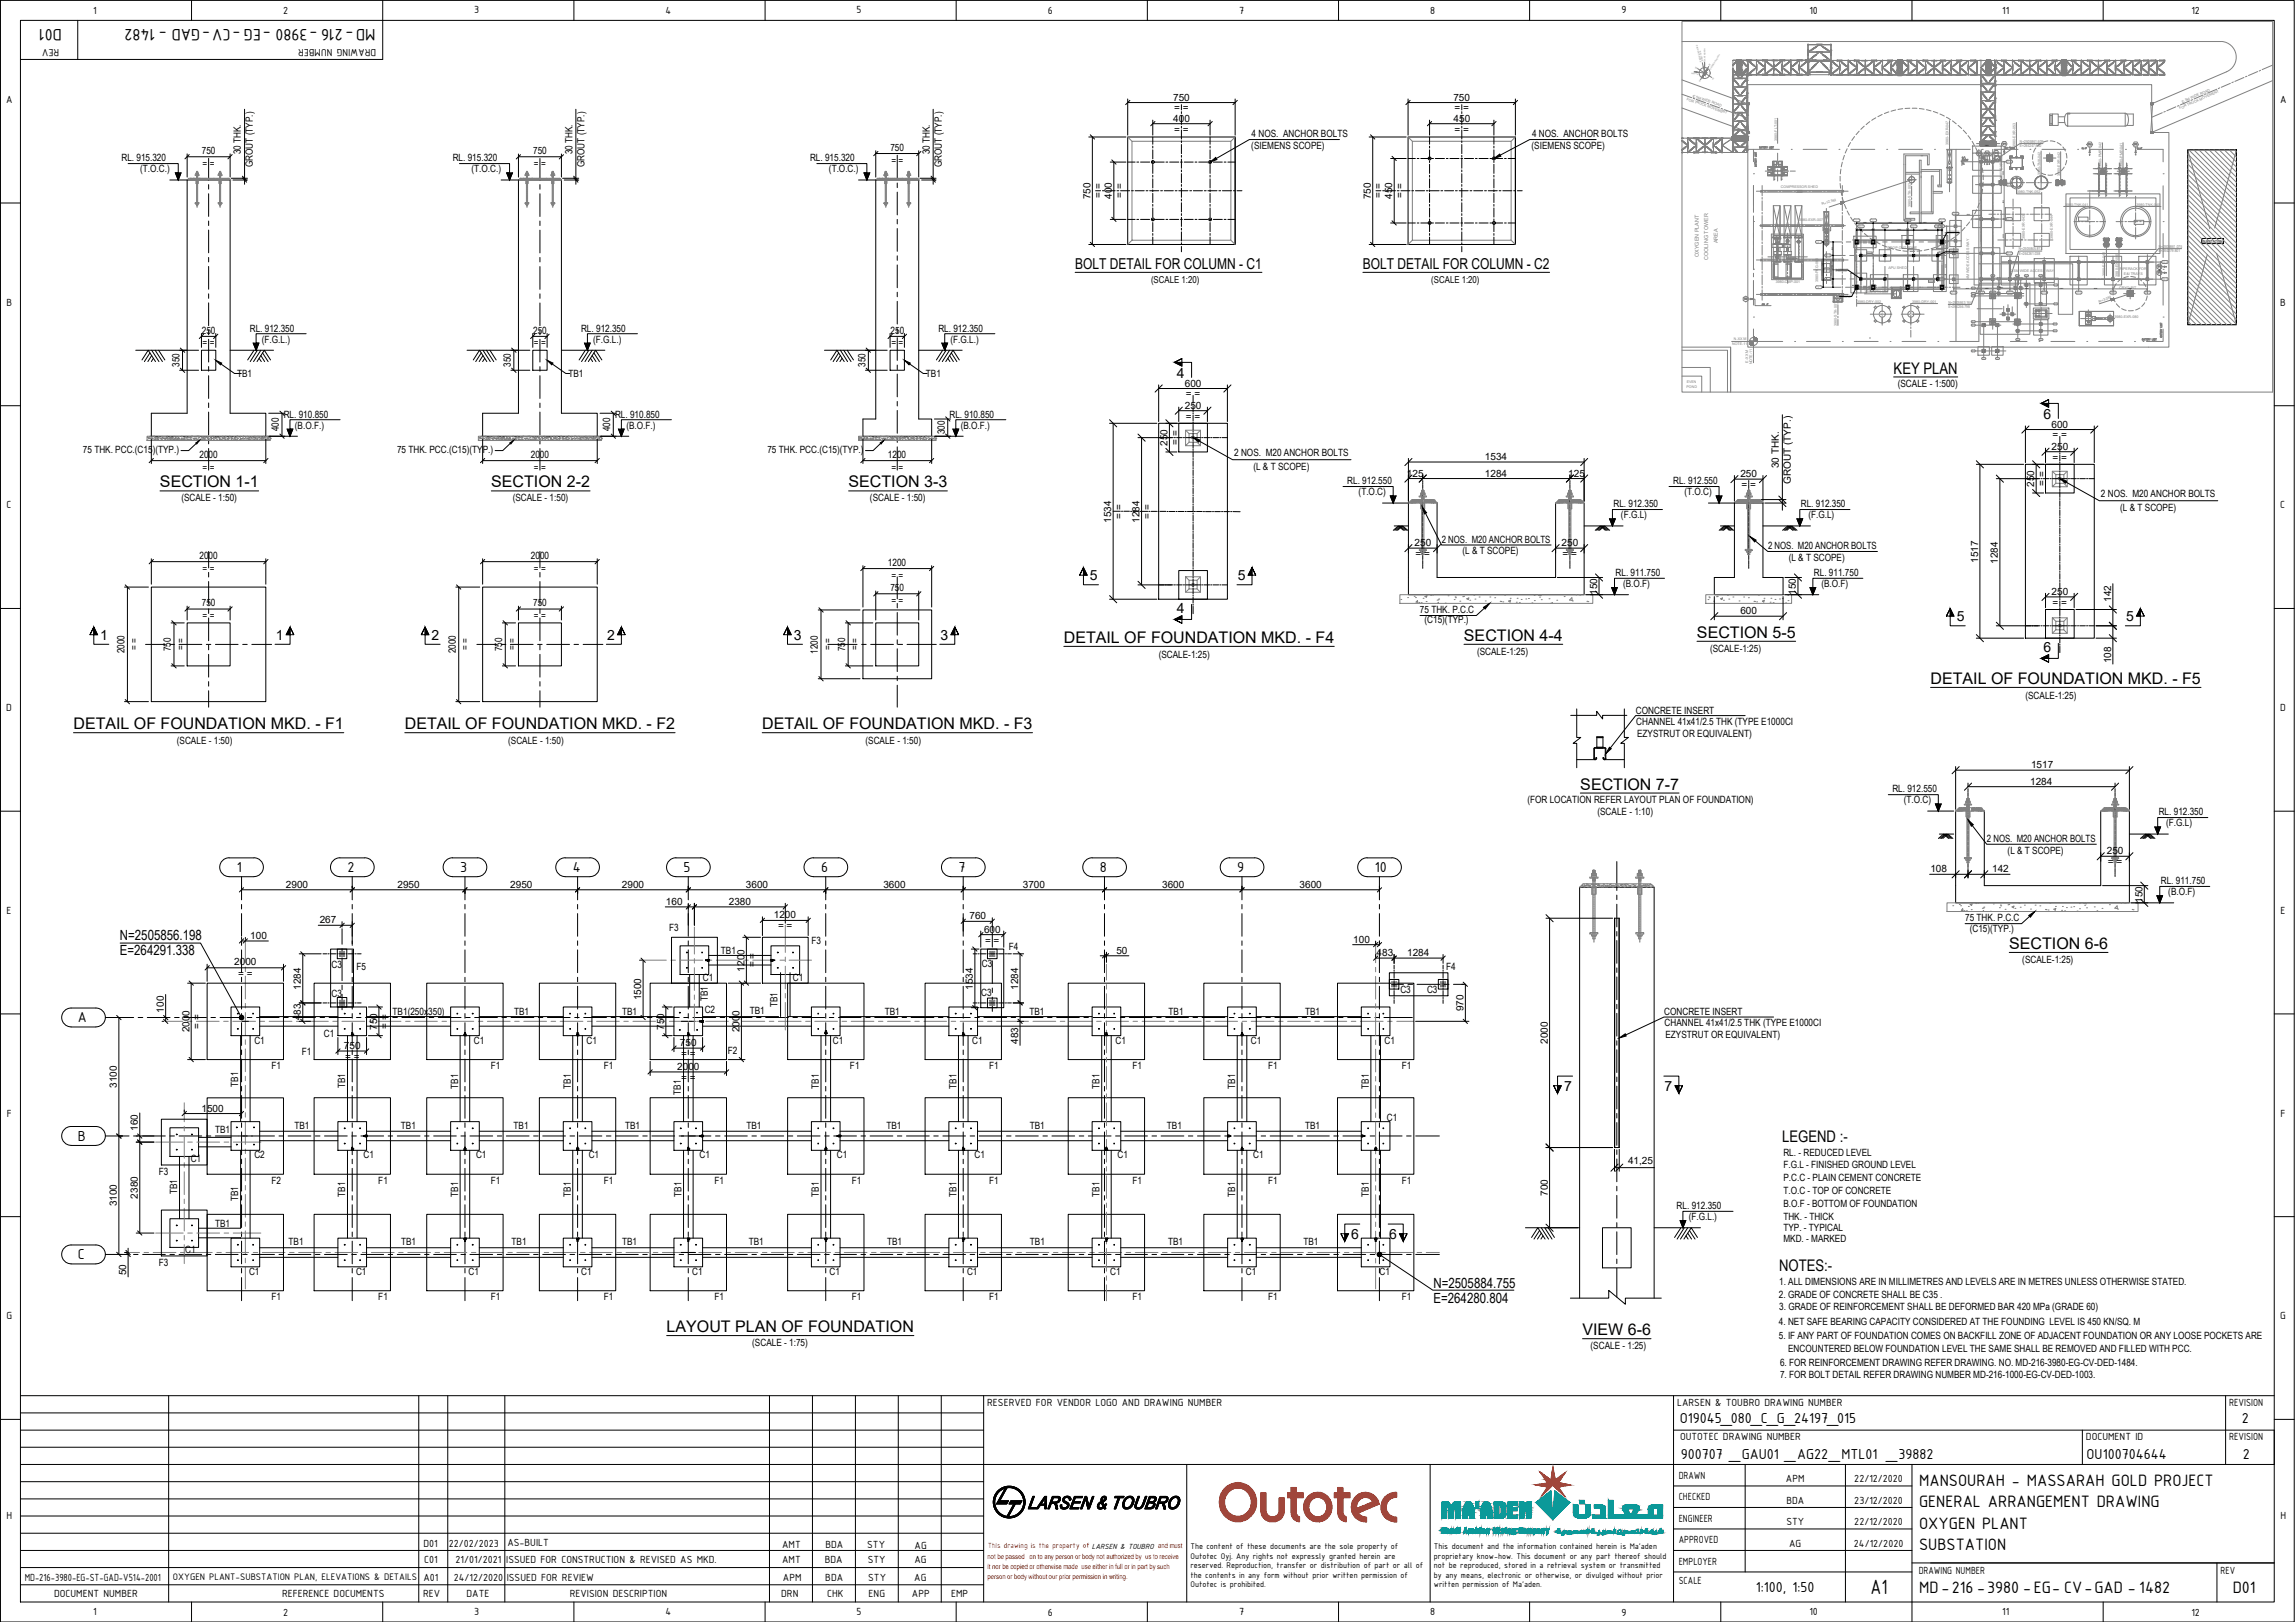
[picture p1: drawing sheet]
<svg xmlns="http://www.w3.org/2000/svg" width="841mm" height="594mm" viewBox="0 0 841 594" stroke-linecap="round" stroke-linejoin="round" font-family="sans-serif">
<defs><g id="words">
<text font-size="8.1" x="685.4" y="583.9">A1</text>
<g font-size="6.5">
<text x="22.7" y="10.6" transform="rotate(-180 22.7 10.6)">D01</text>
<text x="137.6" y="10.6" transform="rotate(-180 137.6 10.6)">MD-216 -3980 -EG -CV-GAD - 1482</text>
<text x="703.3" y="544.3">MANSOURAH - MASSARAH GOLD PROJECT</text>
<text x="703.3" y="552.1">GENERAL ARRANGEMENT DRAWING</text>
<text x="703.3" y="560">OXYGEN PLANT</text>
<text x="703.3" y="567.9">SUBSTATION</text>
<text x="703.3" y="583.6">MD-216 -3980 -EG- CV-GAD - 1482</text>
<text x="818.2" y="583.6">D01</text>
</g>
<g font-size="5.9">
<text x="693.9" y="136.8">KEY PLAN</text>
<text x="58.6" y="178.5">SECTION 1-1</text>
<text x="180" y="178.5">SECTION 2-2</text>
<text x="311" y="178.5">SECTION 3-3</text>
<text x="621.9" y="233.7">SECTION 5-5</text>
<text x="389.8" y="235.5">DETAIL OF FOUNDATION MKD. - F4</text>
<text x="536.5" y="234.7">SECTION 4-4</text>
<text x="707.5" y="250.5">DETAIL OF FOUNDATION MKD. - F5</text>
<text x="26.9" y="267.1">DETAIL OF FOUNDATION MKD. - F1</text>
<text x="148.3" y="267.1">DETAIL OF FOUNDATION MKD. - F2</text>
<text x="279.3" y="267.1">DETAIL OF FOUNDATION MKD. - F3</text>
<text x="579.1" y="289.2">SECTION 7-7</text>
<text x="736.3" y="347.6">SECTION 6-6</text>
<text x="653.1" y="418.4">LEGEND :-</text>
<text x="652" y="465.4">NOTES:-</text>
<text x="244.3" y="487.9">LAYOUT PLAN OF FOUNDATION</text>
<text x="579.9" y="489.1">VIEW 6-6</text>
</g>
<g font-size="5.7">
<text x="86.7" y="319.5">1</text>
<text x="127.3" y="319.5">2</text>
<text x="168.6" y="319.5">3</text>
<text x="209.9" y="319.5">4</text>
<text x="250.5" y="319.5">5</text>
<text x="300.9" y="319.5">6</text>
<text x="351.2" y="319.5">7</text>
<text x="403" y="319.5">8</text>
<text x="453.4" y="319.5">9</text>
<text x="503.8" y="319.5">10</text>
<text x="28.5" y="374.5">A</text>
<text x="28.5" y="417.9">B</text>
<text x="28.5" y="461.3">C</text>
<text x="615.6" y="521.2">O19045_080_C_G_24197_015</text>
<text x="821.5" y="521.2">2</text>
<text x="615.9" y="534.3">900707 _GAU01 _AG22_MTL01 _39882</text>
<text x="764.7" y="534.3">OU100704644</text>
<text x="821.9" y="534.3">2</text>
<text x="643.5" y="583.1">1:100, 1:50</text>
</g>
<g font-size="5.5">
<text x="394" y="98.6">BOLT DETAIL FOR COLUMN - C1</text>
<text x="499.4" y="98.6">BOLT DETAIL FOR COLUMN - C2</text>
</g>
<g font-size="5.1">
<text x="431.2" y="138.6">4</text>
<text x="748.9" y="153.6">6</text>
<text x="399.4" y="212.5">5</text>
<text x="453.6" y="212.5">5</text>
<text x="431.2" y="224.7">4</text>
<text x="717" y="227.5">5</text>
<text x="779.1" y="227.5">5</text>
<text x="36.7" y="234.3">1</text>
<text x="101" y="234.3">1</text>
<text x="158.2" y="234.3">2</text>
<text x="222.5" y="234.3">2</text>
<text x="291" y="234.3">3</text>
<text x="344.7" y="234.3">3</text>
<text x="748.9" y="238.9">6</text>
<text x="43.9" y="344.4">N=2505856.198</text>
<text x="43.9" y="349.9">E=264291.338</text>
<text x="573.2" y="399.4">7</text>
<text x="610" y="399.4">7</text>
<text x="495.2" y="453.7">6</text>
<text x="509" y="453.7">6</text>
<text x="525.3" y="471.6">N=2505884.755</text>
<text x="525.3" y="477.1">E=264280.804</text>
</g>
<g font-size="4.1">
<text x="34.2" y="5">1</text>
<text x="103.8" y="5.1">2</text>
<text x="173.8" y="4.9">3</text>
<text x="243.8" y="5">4</text>
<text x="313.9" y="4.9">5</text>
<text x="384" y="5.1">6</text>
<text x="454.1" y="5">7</text>
<text x="524.1" y="5">8</text>
<text x="594.2" y="4.9">9</text>
<text x="663.1" y="5">10</text>
<text x="733.7" y="5">11</text>
<text x="803.1" y="5.1">12</text>
<text x="21.7" y="17.9" transform="rotate(-180 21.7 17.9)">REV</text>
<text x="137.8" y="17.9" transform="rotate(-180 137.8 17.9)">DRAWING NUMBER</text>
<text x="2.2" y="37.7">A</text>
<text x="835.5" y="37.7">A</text>
<text x="2.4" y="112">B</text>
<text x="835.6" y="112">B</text>
<text x="2.4" y="186.2">C</text>
<text x="835.6" y="186.2">C</text>
<text x="2.3" y="260.5">D</text>
<text x="835.6" y="260.5">D</text>
<text x="2.4" y="334.7">E</text>
<text x="835.7" y="334.7">E</text>
<text x="2.5" y="409">F</text>
<text x="835.7" y="409">F</text>
<text x="2.4" y="483.2">G</text>
<text x="835.6" y="483.2">G</text>
<text x="361.8" y="514.9">RESERVED FOR VENDOR LOGO AND DRAWING NUMBER</text>
<text x="614.6" y="514.9">LARSEN &amp; TOUBRO DRAWING NUMBER</text>
<text x="816.9" y="514.9">REVISION</text>
<text x="615.7" y="527.4">OUTOTEC DRAWING NUMBER</text>
<text x="764.4" y="527.4">DOCUMENT ID</text>
<text x="816.9" y="527.4">REVISION</text>
<text x="615.2" y="541.6">DRAWN</text>
<text x="654.5" y="542.9">APM</text>
<text x="679.5" y="542.9">22/12/2020</text>
<text x="615.2" y="549.5">CHECKED</text>
<text x="654.6" y="550.8">BDA</text>
<text x="679.5" y="550.8">23/12/2020</text>
<text x="2.4" y="556.4">H</text>
<text x="615.2" y="557.4">ENGINEER</text>
<text x="835.7" y="556.4">H</text>
<text x="654.6" y="558.7">STY</text>
<text x="679.5" y="558.7">22/12/2020</text>
<text x="155.2" y="566.6">D01</text>
<text x="164.4" y="566.6">22/02/2023</text>
<text x="185.9" y="566.3">AS-BUILT</text>
<text x="286.6" y="566.8">AMT</text>
<text x="302.5" y="566.9">BDA</text>
<text x="317.8" y="566.9">STY</text>
<text x="335.2" y="567.3">AG</text>
<text x="615.2" y="565.2">APPROVED</text>
<text x="655.7" y="566.6">AG</text>
<text x="679.4" y="566.6">24/12/2020</text>
<text x="155.4" y="572.6">C01</text>
<text x="167" y="572.6">21/01/2021</text>
<text x="185.5" y="572.6">ISSUED FOR CONSTRUCTION &amp; REVISED AS MKD.</text>
<text x="286.6" y="572.6">AMT</text>
<text x="302.2" y="572.6">BDA</text>
<text x="318" y="572.6">STY</text>
<text x="335.1" y="572.6">AG</text>
<text x="615.2" y="573.1">EMPLOYER</text>
<text x="9.1" y="578.9">MD-216-3980-EG-ST-GAD-V514-2001</text>
<text x="155.2" y="578.9">A01</text>
<text x="166.3" y="578.9">24/12/2020</text>
<text x="185.7" y="578.9">ISSUED FOR REVIEW</text>
<text x="286.9" y="578.9">APM</text>
<text x="302.4" y="578.9">BDA</text>
<text x="318.2" y="578.9">STY</text>
<text x="335" y="578.9">AG</text>
<text x="615.2" y="580.3">SCALE</text>
<text x="703.1" y="576.3">DRAWING NUMBER</text>
<text x="813.8" y="576.3">REV</text>
<text x="19.8" y="584.9">DOCUMENT NUMBER</text>
<text x="103.4" y="584.9">REFERENCE DOCUMENTS</text>
<text x="155.1" y="584.9">REV</text>
<text x="171" y="584.9">DATE</text>
<text x="208.8" y="584.9">REVISION DESCRIPTION</text>
<text x="286.3" y="584.9">DRN</text>
<text x="303.1" y="584.9">CHK</text>
<text x="318.3" y="584.9">ENG</text>
<text x="334.2" y="584.9">APP</text>
<text x="348.6" y="584.9">EMP</text>
<text x="34.2" y="591.6">1</text>
<text x="103.8" y="591.7">2</text>
<text x="173.8" y="591.6">3</text>
<text x="243.8" y="591.6">4</text>
<text x="313.9" y="591.6">5</text>
<text x="384" y="591.7">6</text>
<text x="454.1" y="591.6">7</text>
<text x="524.1" y="591.6">8</text>
<text x="594.2" y="591.7">9</text>
<text x="663.1" y="591.6">10</text>
<text x="733.7" y="591.6">11</text>
<text x="803.1" y="591.7">12</text>
</g>
<g font-size="3.7">
<text x="429.9" y="36.8">750</text>
<text x="430.3" y="40.8">= =</text>
<text x="532.6" y="36.8">750</text>
<text x="533" y="40.8">= =</text>
<text x="429.9" y="44.6">400</text>
<text x="532.7" y="44.6">450</text>
<text x="430.3" y="48.6">= =</text>
<text x="458.7" y="50.3">4 NOS. ANCHOR BOLTS</text>
<text x="533" y="48.6">= =</text>
<text x="561.4" y="50.3">4 NOS. ANCHOR BOLTS</text>
<text x="44.5" y="59.1">RL. 915.320</text>
<text x="74" y="56.3">750</text>
<text x="88.3" y="56.5" transform="rotate(-90 88.3 56.5)">30 THK.</text>
<text x="165.9" y="59.1">RL. 915.320</text>
<text x="195.4" y="56.3">750</text>
<text x="209.8" y="56.5" transform="rotate(-90 209.8 56.5)">30 THK.</text>
<text x="296.8" y="59.1">RL. 915.320</text>
<text x="326.3" y="55.1">750</text>
<text x="326.6" y="59.9">= =</text>
<text x="340.7" y="56.5" transform="rotate(-90 340.7 56.5)">30 THK.</text>
<text x="458.6" y="54.5">(SIEMENS SCOPE)</text>
<text x="561.3" y="54.5">(SIEMENS SCOPE)</text>
<text x="51.4" y="63.2">(T.O.C.)</text>
<text x="74.3" y="61.1">= =</text>
<text x="92.7" y="61.3" transform="rotate(-90 92.7 61.3)">GROUT (TYP.)</text>
<text x="172.8" y="63.2">(T.O.C.)</text>
<text x="195.7" y="61.1">= =</text>
<text x="214.2" y="61.3" transform="rotate(-90 214.2 61.3)">GROUT (TYP.)</text>
<text x="303.8" y="63.2">(T.O.C.)</text>
<text x="345.1" y="61.3" transform="rotate(-90 345.1 61.3)">GROUT (TYP.)</text>
<text x="399.6" y="72.9" transform="rotate(-90 399.6 72.9)">750</text>
<text x="403.6" y="72.5" transform="rotate(-90 403.6 72.5)">= =</text>
<text x="407.5" y="72.9" transform="rotate(-90 407.5 72.9)">400</text>
<text x="411.5" y="72.5" transform="rotate(-90 411.5 72.5)">= =</text>
<text x="502.3" y="72.9" transform="rotate(-90 502.3 72.9)">750</text>
<text x="506.3" y="72.5" transform="rotate(-90 506.3 72.5)">= =</text>
<text x="510.2" y="72.9" transform="rotate(-90 510.2 72.9)">450</text>
<text x="514.2" y="72.5" transform="rotate(-90 514.2 72.5)">= =</text>
<text x="74" y="122.3">250</text>
<text x="91.5" y="121.5">RL. 912.350</text>
<text x="96" y="125.5">(F.G.L.)</text>
<text x="195.4" y="122.3">250</text>
<text x="212.9" y="121.5">RL. 912.350</text>
<text x="217.4" y="125.5">(F.G.L.)</text>
<text x="326.3" y="122.3">250</text>
<text x="343.9" y="121.5">RL. 912.350</text>
<text x="348.3" y="125.5">(F.G.L.)</text>
<text x="74.3" y="126.7">= =</text>
<text x="195.7" y="126.7">= =</text>
<text x="326.6" y="126.7">= =</text>
<text x="65.8" y="134.4" transform="rotate(-90 65.8 134.4)">350</text>
<text x="187.2" y="134.4" transform="rotate(-90 187.2 134.4)">350</text>
<text x="317.1" y="134.4" transform="rotate(-90 317.1 134.4)">350</text>
<text x="86.9" y="138.1">TB1</text>
<text x="208.3" y="138.1">TB1</text>
<text x="339.3" y="138.1">TB1</text>
<text x="434.2" y="141.6">600</text>
<text x="695.5" y="141.7">(SCALE - 1:500)</text>
<text x="434.2" y="149.7">250</text>
<text x="434.6" y="145.6">= =</text>
<text x="104" y="153">RL. 910.850</text>
<text x="225.4" y="153">RL. 910.850</text>
<text x="347.9" y="153">RL. 910.850</text>
<text x="434.6" y="153.7">= =</text>
<text x="102.2" y="158" transform="rotate(-90 102.2 158)">400</text>
<text x="108.1" y="157">(B.O.F.)</text>
<text x="223.6" y="158" transform="rotate(-90 223.6 158)">400</text>
<text x="229.5" y="157">(B.O.F.)</text>
<text x="346.2" y="159.1" transform="rotate(-90 346.2 159.1)">300</text>
<text x="352.1" y="157">(B.O.F.)</text>
<text x="751.8" y="156.6">600</text>
<text x="752.2" y="160.6">= =</text>
<text x="30.4" y="165.9">75 THK. PCC.(C15)(TYP.)</text>
<text x="73.1" y="167.6">2000</text>
<text x="145.5" y="165.9">75 THK. PCC.(C15)(TYP.)</text>
<text x="194.5" y="167.6">2000</text>
<text x="281.2" y="165.9">75 THK. PCC.(C15)(TYP.)</text>
<text x="325.4" y="167.6">1200</text>
<text x="427.9" y="163.3" transform="rotate(-90 427.9 163.3)">250</text>
<text x="431.8" y="163" transform="rotate(-90 431.8 163)">= =</text>
<text x="452.3" y="166.9">2 NOS. M20 ANCHOR BOLTS</text>
<text x="751.8" y="164.7">250</text>
<text x="74.3" y="172.4">= =</text>
<text x="195.7" y="172.4">= =</text>
<text x="326.6" y="172.4">= =</text>
<text x="459.3" y="172.1">(L &amp; T SCOPE)</text>
<text x="544.2" y="168.5">1534</text>
<text x="651.8" y="171.5" transform="rotate(-90 651.8 171.5)">30 THK.</text>
<text x="752.2" y="168.7">= =</text>
<text x="493.7" y="177.3">RL. 912.550</text>
<text x="515.6" y="174.6">125</text>
<text x="544.2" y="174.6">1284</text>
<text x="574.7" y="174.6">125</text>
<text x="613.1" y="177.3">RL. 912.550</text>
<text x="637.8" y="174.8">250</text>
<text x="638.2" y="178.8">= =</text>
<text x="656.3" y="177.3" transform="rotate(-90 656.3 177.3)">GROUT (TYP.)</text>
<text x="745.5" y="178.4" transform="rotate(-90 745.5 178.4)">250</text>
<text x="749.5" y="178" transform="rotate(-90 749.5 178)">= =</text>
<text x="66.5" y="183.6">(SCALE - 1:50)</text>
<text x="187.9" y="183.6">(SCALE - 1:50)</text>
<text x="318.8" y="183.6">(SCALE - 1:50)</text>
<text x="497.9" y="181.4">(T.O.C)</text>
<text x="591.3" y="185.7">RL. 912.350</text>
<text x="617.3" y="181.4">(T.O.C)</text>
<text x="659.9" y="185.7">RL. 912.350</text>
<text x="769.9" y="181.9">2 NOS. M20 ANCHOR BOLTS</text>
<text x="407.2" y="191.4" transform="rotate(-90 407.2 191.4)">1534</text>
<text x="411.2" y="189.9" transform="rotate(-90 411.2 189.9)">= =</text>
<text x="417.6" y="191.4" transform="rotate(-90 417.6 191.4)">1284</text>
<text x="421.6" y="189.9" transform="rotate(-90 421.6 189.9)">= =</text>
<text x="594" y="189.8">(F.G.L)</text>
<text x="662.7" y="189.8">(F.G.L)</text>
<text x="777" y="187.1">(L &amp; T SCOPE)</text>
<text x="518.4" y="200.1">250</text>
<text x="528.4" y="198.8">2 NOS. M20 ANCHOR BOLTS</text>
<text x="535.9" y="203">(L &amp; T SCOPE)</text>
<text x="572.3" y="200.1">250</text>
<text x="647.9" y="201.2">2 NOS. M20 ANCHOR BOLTS</text>
<text x="73.1" y="204.6">2000</text>
<text x="74.3" y="209.4">= =</text>
<text x="194.6" y="204.6">2000</text>
<text x="195.7" y="209.4">= =</text>
<text x="325.4" y="207.2">1200</text>
<text x="518.8" y="204.1">= =</text>
<text x="572.6" y="204.1">= =</text>
<text x="655.5" y="205.4">(L &amp; T SCOPE)</text>
<text x="724.9" y="206.1" transform="rotate(-90 724.9 206.1)">1517</text>
<text x="732.2" y="206.5" transform="rotate(-90 732.2 206.5)">1284</text>
<text x="326.6" y="211.9">= =</text>
<text x="592" y="210.9">RL. 911.750</text>
<text x="594.8" y="215">(B.O.F)</text>
<text x="664.7" y="210.9">RL. 911.750</text>
<text x="667.5" y="215">(B.O.F)</text>
<text x="74" y="222">750</text>
<text x="195.4" y="222">750</text>
<text x="326.3" y="216.4">750</text>
<text x="326.6" y="221.2">= =</text>
<text x="585.3" y="217.9" transform="rotate(-90 585.3 217.9)">150</text>
<text x="658.2" y="217.9" transform="rotate(-90 658.2 217.9)">150</text>
<text x="751.8" y="217.9">250</text>
<text x="752.2" y="221.9">= =</text>
<text x="773.6" y="220.4" transform="rotate(-90 773.6 220.4)">142</text>
<text x="74.3" y="226.7">= =</text>
<text x="195.7" y="226.7">= =</text>
<text x="520.4" y="224.5">75 THK. P.C.C</text>
<text x="637.8" y="225">600</text>
<text x="522" y="228.4">(C15)(TYP.)</text>
<text x="45.6" y="239.3" transform="rotate(-90 45.6 239.3)">2000</text>
<text x="50.3" y="238.2" transform="rotate(-90 50.3 238.2)">= =</text>
<text x="62.7" y="238.5" transform="rotate(-90 62.7 238.5)">750</text>
<text x="67.4" y="238.2" transform="rotate(-90 67.4 238.2)">= =</text>
<text x="167" y="239.3" transform="rotate(-90 167 239.3)">2000</text>
<text x="171.7" y="238.2" transform="rotate(-90 171.7 238.2)">= =</text>
<text x="184.1" y="238.5" transform="rotate(-90 184.1 238.5)">750</text>
<text x="188.8" y="238.2" transform="rotate(-90 188.8 238.2)">= =</text>
<text x="299.8" y="239.5" transform="rotate(-90 299.8 239.5)">1200</text>
<text x="304.5" y="238.2" transform="rotate(-90 304.5 238.2)">= =</text>
<text x="309.7" y="238.5" transform="rotate(-90 309.7 238.5)">750</text>
<text x="314.5" y="238.2" transform="rotate(-90 314.5 238.2)">= =</text>
<text x="541.3" y="239.9">(SCALE-1:25)</text>
<text x="626.7" y="238.9">(SCALE-1:25)</text>
<text x="424.6" y="241">(SCALE-1:25)</text>
<text x="773.6" y="243" transform="rotate(-90 773.6 243)">108</text>
<text x="742.2" y="256">(SCALE-1:25)</text>
<text x="599.5" y="261.3">CONCRETE INSERT</text>
<text x="599.6" y="265.5">CHANNEL 41x41/2.5 THK (TYPE E1000CI</text>
<text x="599.9" y="269.8">EZYSTRUT OR EQUIVALENT)</text>
<text x="64.8" y="272.4">(SCALE - 1:50)</text>
<text x="186.2" y="272.4">(SCALE - 1:50)</text>
<text x="317.2" y="272.4">(SCALE - 1:50)</text>
<text x="744.3" y="281.4">1517</text>
<text x="744" y="287.5">1284</text>
<text x="693.5" y="290.2">RL. 912.550</text>
<text x="559.7" y="294.2">(FOR LOCATION REFER LAYOUT PLAN OF FOUNDATION)</text>
<text x="585.4" y="298.5">(SCALE - 1:10)</text>
<text x="697.7" y="294.3">(T.O.C)</text>
<text x="791.1" y="298.6">RL. 912.350</text>
<text x="793.8" y="302.7">(F.G.L)</text>
<text x="728.1" y="308.5">2 NOS. M20 ANCHOR BOLTS</text>
<text x="735.7" y="312.6">(L &amp; T SCOPE)</text>
<text x="772.1" y="312.9">250</text>
<text x="772.5" y="316.9">= =</text>
<text x="707.4" y="319.5">108</text>
<text x="730" y="319.5">142</text>
<text x="791.8" y="323.8">RL. 911.750</text>
<text x="104.8" y="325.2">2900</text>
<text x="145.7" y="325.2">2950</text>
<text x="187" y="325.2">2950</text>
<text x="227.9" y="325.2">2900</text>
<text x="273.3" y="325.2">3600</text>
<text x="323.7" y="325.2">3600</text>
<text x="374.8" y="325.2">3700</text>
<text x="425.9" y="325.2">3600</text>
<text x="476.2" y="325.2">3600</text>
<text x="794.6" y="327.9">(B.O.F)</text>
<text x="244.1" y="331.5">160</text>
<text x="267.1" y="331.4">2380</text>
<text x="785.1" y="330.7" transform="rotate(-90 785.1 330.7)">150</text>
<text x="117.2" y="338.2">267</text>
<text x="245.2" y="341.1">F3</text>
<text x="283.6" y="336.4">1200</text>
<text x="285.1" y="340.4">= =</text>
<text x="355.3" y="336.7">760</text>
<text x="360.6" y="341.6">600</text>
<text x="720.2" y="337.3">75 THK. P.C.C</text>
<text x="721.8" y="341.2">(C15)(TYP.)</text>
<text x="91.7" y="343.9">100</text>
<text x="297.4" y="345.6">F3</text>
<text x="361" y="345.6">= =</text>
<text x="369.7" y="347.9">F4</text>
<text x="495.9" y="345.3">100</text>
<text x="85.9" y="353.6">2000</text>
<text x="264.2" y="349.4">TB1</text>
<text x="409.1" y="349.3">50</text>
<text x="504.5" y="350.2">483</text>
<text x="515.7" y="350.2">1284</text>
<text x="741.1" y="352.8">(SCALE-1:25)</text>
<text x="87.2" y="358">= =</text>
<text x="121.5" y="354.7">C3</text>
<text x="130.6" y="355.2">F5</text>
<text x="257.6" y="359.3">C1</text>
<text x="272.8" y="355.9" transform="rotate(-90 272.8 355.9)">1200</text>
<text x="276.8" y="354.3" transform="rotate(-90 276.8 354.3)">= =</text>
<text x="290.5" y="359.3">C1</text>
<text x="359.8" y="354.3">C3</text>
<text x="530" y="355.2">F4</text>
<text x="110.3" y="362.5" transform="rotate(-90 110.3 362.5)">1284</text>
<text x="121.5" y="365.3">C3</text>
<text x="356.5" y="362.5" transform="rotate(-90 356.5 362.5)">1534</text>
<text x="359.6" y="365">C3</text>
<text x="373.1" y="362.5" transform="rotate(-90 373.1 362.5)">1284</text>
<text x="513.2" y="363.7">C3</text>
<text x="522.9" y="363.5">C3</text>
<text x="60" y="370.9" transform="rotate(-90 60 370.9)">100</text>
<text x="143.9" y="371.9">TB1(250x350)</text>
<text x="188.4" y="371.9">TB1</text>
<text x="228" y="371.9">TB1</text>
<text x="235" y="366.4" transform="rotate(-90 235 366.4)">1500</text>
<text x="258.2" y="371.1">C2</text>
<text x="259.4" y="366.7" transform="rotate(-90 259.4 366.7)">TB1</text>
<text x="274.8" y="371.5">TB1</text>
<text x="284.9" y="368.9" transform="rotate(-90 284.9 368.9)">TB1</text>
<text x="324.2" y="371.9">TB1</text>
<text x="377.3" y="371.9">TB1</text>
<text x="428.2" y="371.9">TB1</text>
<text x="478.3" y="371.9">TB1</text>
<text x="536.3" y="370.3" transform="rotate(-90 536.3 370.3)">970</text>
<text x="609.9" y="371.7">CONCRETE INSERT</text>
<text x="73.4" y="376.7" transform="rotate(-90 73.4 376.7)">= =</text>
<text x="110.3" y="373.7" transform="rotate(-90 110.3 373.7)">483</text>
<text x="138.2" y="377.2" transform="rotate(-90 138.2 377.2)">750</text>
<text x="142.2" y="376.7" transform="rotate(-90 142.2 376.7)">= =</text>
<text x="243.3" y="377.2" transform="rotate(-90 243.3 377.2)">750</text>
<text x="610" y="375.9">CHANNEL 41x41/2.5 THK (TYPE E1000CI</text>
<text x="69.4" y="378.1" transform="rotate(-90 69.4 378.1)">2000</text>
<text x="93.2" y="382.2">C1</text>
<text x="118.7" y="380">C1</text>
<text x="173.7" y="382.2">C1</text>
<text x="215" y="382.2">C1</text>
<text x="249.2" y="383.2">750</text>
<text x="271" y="378.1" transform="rotate(-90 271 378.1)">2000</text>
<text x="305.2" y="382.2">C1</text>
<text x="356.3" y="382.2">C1</text>
<text x="373.1" y="382.3" transform="rotate(-90 373.1 382.3)">483</text>
<text x="408.8" y="382.2">C1</text>
<text x="458.4" y="382.2">C1</text>
<text x="507.4" y="382.2">C1</text>
<text x="567.2" y="382.3" transform="rotate(-90 567.2 382.3)">2000</text>
<text x="610.3" y="380.2">EZYSTRUT OR EQUIVALENT)</text>
<text x="110.7" y="386.5">F1</text>
<text x="126" y="384.3">750</text>
<text x="126.4" y="388.3">= =</text>
<text x="249.6" y="387.2">= =</text>
<text x="266.7" y="386.2">F2</text>
<text x="99.5" y="391.6">F1</text>
<text x="179.9" y="391.6">F1</text>
<text x="221.2" y="391.6">F1</text>
<text x="248.2" y="391.9">2000</text>
<text x="249.6" y="395.9">= =</text>
<text x="311.5" y="391.6">F1</text>
<text x="362.5" y="391.6">F1</text>
<text x="415" y="391.6">F1</text>
<text x="464.7" y="391.6">F1</text>
<text x="513.7" y="391.6">F1</text>
<text x="42.8" y="398.5" transform="rotate(-90 42.8 398.5)">3100</text>
<text x="87.2" y="398.1" transform="rotate(-90 87.2 398.1)">TB1</text>
<text x="126.4" y="398.7" transform="rotate(-90 126.4 398.7)">TB1</text>
<text x="167.9" y="398.8" transform="rotate(-90 167.9 398.8)">TB1</text>
<text x="209.1" y="398.8" transform="rotate(-90 209.1 398.8)">TB1</text>
<text x="249.6" y="401" transform="rotate(-90 249.6 401)">TB1</text>
<text x="300.1" y="398.8" transform="rotate(-90 300.1 398.8)">TB1</text>
<text x="350.5" y="398.8" transform="rotate(-90 350.5 398.8)">TB1</text>
<text x="402.9" y="398.8" transform="rotate(-90 402.9 398.8)">TB1</text>
<text x="452.6" y="398.8" transform="rotate(-90 452.6 398.8)">TB1</text>
<text x="501.6" y="398.8" transform="rotate(-90 501.6 398.8)">TB1</text>
<text x="73.8" y="407.1">1500</text>
<text x="107.9" y="413.6">TB1</text>
<text x="146.9" y="413.6">TB1</text>
<text x="188.2" y="413.6">TB1</text>
<text x="229.1" y="413.6">TB1</text>
<text x="273.5" y="413.6">TB1</text>
<text x="324.8" y="413.6">TB1</text>
<text x="377.4" y="413.6">TB1</text>
<text x="427.6" y="413.6">TB1</text>
<text x="478.3" y="413.6">TB1</text>
<text x="508.2" y="410.6">C1</text>
<text x="50.5" y="414.2" transform="rotate(-90 50.5 414.2)">160</text>
<text x="78.8" y="415.1">TB1</text>
<text x="69.9" y="425.8">C1</text>
<text x="93.2" y="424.2">C2</text>
<text x="133.2" y="424.2">C1</text>
<text x="174.5" y="424.2">C1</text>
<text x="215.7" y="424.2">C1</text>
<text x="256.3" y="424.2">C1</text>
<text x="306.7" y="424.2">C1</text>
<text x="357.1" y="424.2">C1</text>
<text x="409.5" y="424.2">C1</text>
<text x="459.2" y="424.2">C1</text>
<text x="653.5" y="423.5">RL. - REDUCED LEVEL</text>
<text x="58.3" y="430.4">F3</text>
<text x="596.6" y="426.5">41,25</text>
<text x="653.5" y="427.8">F.G.L - FINISHED GROUND LEVEL</text>
<text x="64.9" y="437.4" transform="rotate(-90 64.9 437.4)">TB1</text>
<text x="99.5" y="433.6">F2</text>
<text x="138.6" y="433.6">F1</text>
<text x="179.9" y="433.6">F1</text>
<text x="221.2" y="433.6">F1</text>
<text x="261.8" y="433.6">F1</text>
<text x="312.2" y="433.6">F1</text>
<text x="362.5" y="433.6">F1</text>
<text x="415" y="433.6">F1</text>
<text x="464.7" y="433.6">F1</text>
<text x="513.7" y="433.6">F1</text>
<text x="653.5" y="432.7">P.C.C - PLAIN CEMENT CONCRETE</text>
<text x="653.5" y="437.3">T.O.C - TOP OF CONCRETE</text>
<text x="42.8" y="441.8" transform="rotate(-90 42.8 441.8)">3100</text>
<text x="50.5" y="439" transform="rotate(-90 50.5 439)">2380</text>
<text x="87.2" y="440" transform="rotate(-90 87.2 440)">TB1</text>
<text x="126.4" y="438.3" transform="rotate(-90 126.4 438.3)">TB1</text>
<text x="167.9" y="438.4" transform="rotate(-90 167.9 438.4)">TB1</text>
<text x="209.1" y="438.4" transform="rotate(-90 209.1 438.4)">TB1</text>
<text x="249.7" y="438.4" transform="rotate(-90 249.7 438.4)">TB1</text>
<text x="300.1" y="438.4" transform="rotate(-90 300.1 438.4)">TB1</text>
<text x="350.5" y="438.4" transform="rotate(-90 350.5 438.4)">TB1</text>
<text x="402.9" y="438.4" transform="rotate(-90 402.9 438.4)">TB1</text>
<text x="452.6" y="438.4" transform="rotate(-90 452.6 438.4)">TB1</text>
<text x="501.6" y="438.4" transform="rotate(-90 501.6 438.4)">TB1</text>
<text x="567.2" y="438" transform="rotate(-90 567.2 438)">700</text>
<text x="614.4" y="442.9">RL. 912.350</text>
<text x="653.5" y="442.1">B.O.F - BOTTOM OF FOUNDATION</text>
<text x="78.8" y="449.3">TB1</text>
<text x="618.9" y="446.9">(F.G.L.)</text>
<text x="653.5" y="446.7">THK. - THICK</text>
<text x="653.5" y="450.8">TYP. - TYPICAL</text>
<text x="653.5" y="454.9">MKD. - MARKED</text>
<text x="67.9" y="459.1">C1</text>
<text x="105.7" y="456.1">TB1</text>
<text x="147" y="456.1">TB1</text>
<text x="187.5" y="456.1">TB1</text>
<text x="228" y="456.1">TB1</text>
<text x="274.4" y="456.1">TB1</text>
<text x="325.1" y="456.1">TB1</text>
<text x="377.4" y="456.1">TB1</text>
<text x="428.1" y="456.1">TB1</text>
<text x="477.6" y="456.1">TB1</text>
<text x="46.2" y="467.2" transform="rotate(-90 46.2 467.2)">50</text>
<text x="58.3" y="463.7">F3</text>
<text x="91.3" y="466.9">C1</text>
<text x="130.5" y="466.9">C1</text>
<text x="171.7" y="466.9">C1</text>
<text x="213" y="466.9">C1</text>
<text x="253.6" y="466.9">C1</text>
<text x="304" y="466.9">C1</text>
<text x="354.4" y="466.9">C1</text>
<text x="406.8" y="466.9">C1</text>
<text x="456.5" y="466.9">C1</text>
<text x="505.5" y="466.9">C1</text>
<text x="652" y="470.8">1. ALL DIMENSIONS ARE IN MILLIMETRES AND LEVELS ARE IN METRES UNLESS OTHERWISE STATED.</text>
<text x="99.5" y="476.3">F1</text>
<text x="138.6" y="476.3">F1</text>
<text x="179.9" y="476.3">F1</text>
<text x="221.2" y="476.3">F1</text>
<text x="261.8" y="476.3">F1</text>
<text x="312.2" y="476.3">F1</text>
<text x="362.5" y="476.3">F1</text>
<text x="415" y="476.3">F1</text>
<text x="464.7" y="476.3">F1</text>
<text x="513.7" y="476.3">F1</text>
<text x="651.9" y="475.4">2. GRADE OF CONCRETE SHALL BE C35 .</text>
<text x="652" y="479.9">3. GRADE OF REINFORCEMENT SHALL BE DEFORMED BAR 420 MPa (GRADE 60)</text>
<text x="651.9" y="485.2">4. NET SAFE BEARING CAPACITY CONSIDERED AT THE FOUNDING LEVEL IS 450 KN/SQ. M</text>
<text x="651.9" y="490.5">5. IF ANY PART OF FOUNDATION COMES ON BACKFILL ZONE OF ADJACENT FOUNDATION OR ANY LOOSE POCKETS ARE</text>
<text x="275.7" y="493">(SCALE - 1:75)</text>
<text x="582.9" y="494.1">(SCALE - 1:25)</text>
<text x="655.3" y="495.4">ENCOUNTERED BELOW FOUNDATION LEVEL THE SAME SHALL BE REMOVED AND FILLED WITH PCC.</text>
<text x="652.3" y="500.3">6. FOR REINFORCEMENT DRAWING REFER DRAWING. NO. MD-216-3980-EG-CV-DED-1484.</text>
<text x="652.3" y="504.6">7. FOR BOLT DETAIL REFER DRAWING NUMBER MD-216-1000-EG-CV-DED-1003.</text>
<text x="63.4" y="578.7">OXYGEN PLANT-SUBSTATION PLAN, ELEVATIONS &amp; DETAILS</text>
</g>
<text font-size="3.5" fill="#808080" x="720.7" y="61.4" transform="rotate(-90 720.7 61.4)">AL</text>
<g font-size="3.5">
<text x="421.8" y="103.8">(SCALE 1:20)</text>
<text x="524.5" y="103.8">(SCALE 1:20)</text>
</g>
<g font-size="3.3">
<text x="436.2" y="567.3">The content of these documents are the sole property of</text>
<text x="525.5" y="567.3">This document and the information contained herein is Ma'aden</text>
<text x="436.2" y="570.8">Outotec Oyj. Any rights not expressly granted herein are</text>
<text x="436.2" y="574.4">reserved. Reproduction, transfer or distribution of part or all of</text>
<text x="525.5" y="570.8">proprietary know-how. This document or any part thereof should</text>
<text x="525.5" y="574.4">not be reproduced, stored in a retrieval system or transmitted</text>
<text x="436.2" y="577.8">the contents in any form without prior written permission of</text>
<text x="436.2" y="581.3">Outotec is prohibited.</text>
<text x="525.5" y="577.8">by any means, electronic or otherwise, or divulged without prior</text>
<text x="525.5" y="581.3">written permission of Ma'aden.</text>
</g>
<g font-size="3.1" fill="#808080">
<text x="733.1" y="57.9">7</text>
<text x="780.7" y="54.3">TP5</text>
</g>
<text font-size="2.9" fill="#f00" x="362" y="567.1">This drawing is the property of LARSEN &amp; TOUBRO and must</text>
<g font-size="2.6" fill="#f00">
<text x="361.9" y="570.9">not be passed on to any person or body not authorized by us to receive</text>
<text x="361.9" y="574.7">it nor be copied or otherwise made use either in full or in part by such</text>
<text x="361.9" y="578.5">person or body without our prior permission in writing.</text>
</g>
<g font-size="2" fill="#808080">
<text x="629.5" y="89.2" transform="rotate(-90 629.5 89.2)">AREA</text>
<text x="622.6" y="94.2" transform="rotate(-90 622.6 94.2)">OXYGEN PLANT</text>
<text x="626" y="95.3" transform="rotate(-90 626 95.3)">COOLING TOWER</text>
</g>
<g font-size="1.5" fill="#808080">
<text x="740.2" y="52.3">N=2505861.609</text>
<text x="740.2" y="53.9">E=264247.630</text>
<text x="739.8" y="91.7">N=2505845.813</text>
<text x="739.8" y="93.2">E=264261.038</text>
<text x="791.1" y="90.8">N=2505861.075</text>
<text x="791.1" y="92.4">E=264279.801</text>
<text x="714" y="111.2">N=2505843.164</text>
<text x="714" y="112.8">E=264256.798</text>
</g>
<text font-size="1.5" x="807" y="88.8">SUBSTATION</text>
<g font-size="1.3" fill="#808080">
<text x="620.2" y="35.4" transform="rotate(19 620.2 35.4)">C 5M WIDE ROAD</text>
<text x="618" y="36.6" transform="rotate(19 618 36.6)">FOR TRUCK MOVEMENT</text>
<text x="620.3" y="36" transform="rotate(19 620.3 36)">L</text>
<text x="798.9" y="40.1" transform="rotate(-23 798.9 40.1)">FOR TRUCK MOVEMENT</text>
<text x="799.8" y="37.7" transform="rotate(-23 799.8 37.7)">C 5M WIDE ROAD</text>
<text x="800.2" y="38.1" transform="rotate(-25 800.2 38.1)">L</text>
<text x="651.2" y="51.6" transform="rotate(-90 651.2 51.6)">3980-FLT-001</text>
<text x="714" y="52.9" transform="rotate(-90 714 52.9)">3980-EXR-047</text>
<text x="738.6" y="53.8" transform="rotate(-90 738.6 53.8)">3980-EXR-053</text>
<text x="733.9" y="65.6" transform="rotate(-90 733.9 65.6)">3980-EXR-052</text>
<text x="747.8" y="64.2" transform="rotate(-90 747.8 64.2)">3980-TNK-042</text>
<text x="754.9" y="64.4" transform="rotate(-90 754.9 64.4)">3980-EXR-042</text>
<text x="770.2" y="61" transform="rotate(-90 770.2 61)">3980-PMP-042</text>
<text x="777.8" y="61.1" transform="rotate(-90 777.8 61.1)">3980-PMP-041</text>
<text x="652.7" y="69">COMPRESSOR SHED</text>
<text x="739.1" y="70.7">3980-TNK-052</text>
<text x="667.8" y="75.2" transform="rotate(-19 667.8 75.2)">R=12.5M</text>
<text x="700.2" y="75.7" transform="rotate(-90 700.2 75.7)">3980-STK-003</text>
<text x="756.8" y="75.4">3980-TNK-041</text>
<text x="782.9" y="75.5">3980-TNK-040</text>
<text x="659.3" y="81">3980-EXR-007</text>
<text x="742" y="87.5" transform="rotate(-90 742 87.5)">3980-EXR-043</text>
<text x="752.3" y="87.6" transform="rotate(-90 752.3 87.6)">3980-EXR-044</text>
<text x="691.6" y="91.3">DROP OUT ZONE</text>
<text x="692.1" y="98.6">APU SHED</text>
<text x="736.9" y="99.7">2.5M WIDE ACCESS WAY</text>
<text x="771.5" y="101.1" transform="rotate(-90 771.5 101.1)">3980-EXR-041</text>
<text x="776.3" y="101.3" transform="rotate(-90 776.3 101.3)">3980-EXR-040</text>
<text x="776.8" y="98.8">PIPERACK FOR</text>
<text x="778.3" y="100.6">E&amp;I TRAYS</text>
<text x="650.7" y="103.8">3980-CMP-001</text>
<text x="666.2" y="103.3" transform="rotate(-90 666.2 103.3)">3980-PKG-060</text>
<text x="683.3" y="107.4">3980-STK-005</text>
<text x="721.7" y="102.3" transform="rotate(-90 721.7 102.3)">4M WIDE ACCESS WAY</text>
<text x="776.6" y="105.8">CRYO PIT</text>
<text x="680.6" y="110.9">3980-DRY-002</text>
<text x="700.8" y="110.9">3980-DRY-001</text>
<text x="769.3" y="110.8" transform="rotate(-19 769.3 110.8)">R=3.0M</text>
<text x="673.1" y="119.3" transform="rotate(-90 673.1 119.3)">3980-STK-001</text>
<text x="774.9" y="116.4">3980-EXR-080</text>
<text x="635.4" y="124.6">N-XX M</text>
<text x="634.8" y="126.5">NOTE-11</text>
<text x="640.6" y="132.8" transform="rotate(-90 640.6 132.8)">E-XX M</text>
<text x="642.2" y="133.4" transform="rotate(-90 642.2 133.4)">NOTE-11</text>
<text x="618.1" y="142">POND</text>
<text x="618.1" y="140.3">EVEN</text>
</g>
<g font-size=".9" fill="#808080">
<text x="626.2" y="23.9" transform="rotate(32 626.2 23.9)">N</text>
<text x="621.1" y="24.9" transform="rotate(32 621.1 24.9)">W</text>
<text x="622.6" y="29.6" transform="rotate(30 622.6 29.6)">S</text>
<text x="627.4" y="28.8" transform="rotate(32 627.4 28.8)">E</text>
<text x="735.2" y="59.5">PR1-5</text>
<text x="735.2" y="67.9">PR1-4</text>
<text x="680.1" y="81">1</text>
<text x="681" y="83.2">WS-1</text>
<text x="686.2" y="81">2</text>
<text x="689.8" y="83.2">WS-1</text>
<text x="698.8" y="81">3</text>
<text x="700.3" y="83.2">WS-1</text>
<text x="709.1" y="83.2">WS-1</text>
<text x="710.3" y="83.1">PR1-3'</text>
<text x="711.4" y="81">4</text>
<text x="715.5" y="78.6">PR1-A'</text>
<text x="735.2" y="80.5">PR1-3</text>
<text x="666.2" y="88.9">B</text>
<text x="710.3" y="88.5">PR1-2'</text>
<text x="668.9" y="93.8">WS-B</text>
<text x="710.3" y="93.1">PR1-2</text>
<text x="735.2" y="93.1">PR1-2</text>
<text x="792.2" y="96.2">PR2-B</text>
<text x="666.2" y="105.5">A</text>
<text x="668.9" y="102.4">WS-B</text>
<text x="710.3" y="102.5">PR1-1</text>
<text x="714.8" y="107.5">PR1-A</text>
<text x="725" y="107.5">PR1-B</text>
<text x="729.1" y="107.5">PR1-C</text>
<text x="735.5" y="107.5">PR2-1</text>
<text x="748.1" y="107.5">PR2-2</text>
<text x="760.6" y="107.5">PR2-3</text>
<text x="773.3" y="107.5">PR2-4</text>
<text x="785.8" y="107.5">PR2-5</text>
<text x="792.2" y="102.5">PR2-A</text>
</g>
<g font-size=".8" fill="#808080">
<text x="713.5" y="85">N=2505845.046</text>
<text x="713.5" y="85.8">E=264247.544</text>
<text x="712.9" y="92.1">N=2505842.656</text>
<text x="712.9" y="92.9">E=264248.153</text>
<text x="672.8" y="98.8">N=2505832.078</text>
<text x="672.8" y="99.6">E=264238.962</text>
<text x="674.2" y="108.5">N=2505830.451</text>
<text x="674.2" y="109.3">E=264239.094</text>
</g>
<g font-size=".7" fill="#808080">
<text x="623.5" y="22.6" transform="rotate(-103 623.5 22.6)">PREVAILING WIND</text>
<text x="624.1" y="22.5" transform="rotate(-103 624.1 22.5)">DIRECTION</text>
<text x="625" y="22.7" transform="rotate(-90 625 22.7)">PLANT NORTH</text>
<text x="619.8" y="27.1" transform="rotate(7 619.8 27.1)">MECCA</text>
<text x="627" y="25.5" transform="rotate(-58 627 25.5)">GEODETIC NORTH</text>
</g>
<g font-size=".6" fill="#808080">
<text x="729.7" y="101.1">CB-1</text>
<text x="738.8" y="101.1">CB-1</text>
<text x="742" y="101.1">TC1-A</text>
<text x="747.2" y="101.1">TC1-B</text>
<text x="722.5" y="107.7">P03-A</text>
<text x="722.5" y="105.7">P03-B</text>
<text x="731.8" y="102.3">P03-1</text>
<text x="738" y="102.3">P03-2</text>
<text x="739.9" y="102.3">P03-3</text>
<text x="752.7" y="104.6">TC1-2</text>
<text x="722.6" y="108.6">CB-B</text>
<text x="752.7" y="111.5">TC1-1</text>
<text x="722.5" y="119.3">ST-B</text>
<text x="722.6" y="118">CB-A</text>
<text x="752.4" y="118.8">TC1-1</text>
<text x="738.8" y="124.6">TC2-A</text>
<text x="747.3" y="124.6">TC2-B</text>
<text x="752.4" y="121.3">TC1-1</text>
<text x="722.5" y="128.7">ST-A</text>
<text x="726.4" y="131.5">ST-1</text>
<text x="731.4" y="131.5">ST-2</text>
</g>
<g font-size=".5">
<text x="727.5" y="53.4">5000</text>
<text x="734.4" y="64" transform="rotate(-90 734.4 64)">4000</text>
<text x="734.4" y="74.5" transform="rotate(-90 734.4 74.5)">6000</text>
<text x="682.8" y="81.6">2900</text>
<text x="692.1" y="81.6">6000</text>
<text x="704.8" y="81.6">6000</text>
<text x="720.7" y="78.8">4500</text>
<text x="680.7" y="84.2">750</text>
<text x="685.8" y="84.2">4200</text>
<text x="695.4" y="84.2">5000</text>
<text x="705.1" y="84.2">4200</text>
<text x="710.4" y="84.2">750</text>
<text x="713.2" y="86.1" transform="rotate(-90 713.2 86.1)">2550</text>
<text x="734.4" y="87.1" transform="rotate(-90 734.4 87.1)">6000</text>
<text x="671.6" y="91.7" transform="rotate(-90 671.6 91.7)">2350</text>
<text x="713.2" y="91.1" transform="rotate(-90 713.2 91.1)">2200</text>
<text x="668" y="97.5" transform="rotate(-90 668 97.5)">7900</text>
<text x="671.6" y="98.5" transform="rotate(-90 671.6 98.5)">4100</text>
<text x="713.2" y="98.1" transform="rotate(-90 713.2 98.1)">4500</text>
<text x="791.6" y="99.7" transform="rotate(-90 791.6 99.7)">3000</text>
<text x="671.6" y="104.3" transform="rotate(-90 671.6 104.3)">1450</text>
<text x="720.4" y="105.7">4800</text>
<text x="727.5" y="105.7">2000</text>
<text x="732.8" y="105.6">3000</text>
<text x="742.2" y="105.7">6000</text>
<text x="754.8" y="105.7">6000</text>
<text x="767.4" y="105.7">6000</text>
<text x="780" y="105.7">6000</text>
</g>
<g font-size=".5" fill="#808080">
<text x="711.9" y="90">C2</text>
<text x="713.9" y="90.9">F2</text>
</g>
</g></defs>
<!-- layer: CI-EXISTING -->
<g fill="none" stroke="#808080" stroke-width=".37">
<path d="M616.4 7.8h216.4v135.8h-216.4zM616.4 15.2h197.7M662.4 18.3v1.7M662.5 16.4h.1M662.5 16.3h.1M662.6 18.2v2.1M662.6 16.3l-.1 .1M662.6 19.1l4.2-2.7 4.2 2.7zM662.6 16.4h8.4M662.6 16.4v.2v-.2M662.6 18.4h.1M662.6 16.3v11.3"/>
<path d="M662.7 18.3l-.1 1.9-.2-.1 .2-.1v-1.7l.1 1.7M663.8 18.2l1.7-1.1 .1 .1-1.7 1.2zM665.5 17.1l-1.7 1.2M665.7 16.2l2.1 .2zM665.7 18.9l2.1 .2zM665.7 16.4h2.1M665.7 19.1h2.1h-2.1M665.7 19.1h2.1M665.7 16.3h2.1M668 17.1l1.8 1.1-.1 .2-1.8-1.2zM668 17.1l1.8 1.2M669.8 18.2l-1.8-1.1-.1 .1 1.8 1.2"/>
<path d="M669.8 18.2l-.1 .2M670.8 18.3v1.7M670.9 16.2l.2 .2zM670.9 18.2l.1 2.1zM670.9 16.4v.2zM670.9 16.1l.2 .2zM671 18.4h.1M671 16.2l-.1 11.3M671.2 18.3l-.2 1.9-.2-.1 .2-1.8 .2 1.7M814.1 15.2a5.8 5.8 0 0 1 5.3 4.8 5.8 5.8 0 0 1-3.5 6.3l-27.4 11.7M616.4 39.6l24.1 8.7M616.4 29.3l24.1 8.7"/>
<path d="M616.4 34.5l3.5 1.3M620.5 36l.6 .2M621.6 36.4l3.5 1.2M622.1 25.1l5.2 3.3M622.3 26.5l-1.5-.2 3.9 .5M623.8 23l.9 3.8M624 28.2h.1M624 27.9v.2zM624 27.9l.1 .2v-.4v.3M624.1 27.6l.1 .3zM624.2 27.9l-.1-.2 .1 .3M624.3 27.5h.1"/>
<path d="M624.3 27.4h.1M624.3 27.3l-.6 .7 .3-.1v.3M624.3 27.6l-.1 .2M624.3 27.3v.1M624.3 27.3l-.3 .9M624.7 26.8h.1M624.7 27.1v.2M624.7 26.9l.1 .4M624.7 22.9v3.9M624.7 27.2h.1M624.7 26.8l.1 .5M624.7 26.9l.1 .2"/>
<path d="M624.7 26.8v.1M624.7 26.9h.1M624.7 26.8l.1 .2zM624.8 26.8h.1M624.7 27.2l.1 .1M624.7 26.7h.1M624.8 27h.1M624.8 26.9v.2M624.8 27.1l-.2-.9-.4 .7 .4-.5 .1 .8M624.8 27.1v.1M624.8 27.1v.2M624.8 27.2h.1"/>
<path d="M624.9 27.1h.1M624.9 26.9h.1M625 27h.1M625 27.1h.1M625 26.9h.1M625 26.7l.1 .2M625.1 26.9h.1M625.1 25.8l.5-.4-.3 .6zM625.1 26.6v.1M625.1 26.6l-.3 .5M625.2 26.7h.1M625.2 26.6h.1"/>
<path d="M625.2 25.9l-1.2 2.3M625.2 25.9h.1M625.2 26.6l-.4 .7M625.3 25.8h.1M625.3 25.8v.2M625.4 25.8h.1M625.4 25.9l-.1-.2v.3M625.4 25.6v.2zM625.5 25.5h.1M625.5 25.6v.1M625.5 25.4h.1M625.6 25.4h.1"/>
<path d="M625.6 25.4l-.4 .5M625.6 37.9l.6 .2M626.2 24.4l-3 4.7M626.7 38.3l3.4 1.2M630.7 39.7l.6 .2M634.8 25.5h.2M634.9 34.1v1.7h.3v-1.7M634.9 34.1l.1 .1zM634.9 25.2h.3v.6h-.3v-.6M634.9 27.8v1.8l.1-1.8M634.9 27.8h.1M634.9 27.8l.1-.1z"/>
<path d="M634.9 35.8h.3M634.9 38.2l.2 .2zM634.9 38.1h.1M634.9 31.8l.2 .3zM634.9 25.5v1.1M634.9 26.3h.1M635 31.8h.1M635 38l.2 .1zM635 25.4h.1M635 25.6l1.6 1.8M635 25.4l1.1 1.5M635 22.1v33.8l-3.9-2.7 3.9-2.6h-16.5"/>
<path d="M635.2 31.8h.1M635 36.7v2.1M635 34.1h.1M635 34.2v1.7zM635 27.8v1.8l.2-1.8M635 27.7v.1M635 22.1h1.6M635 26.5h.1M635 25.5h.3v.8M635 25.5v1M635 25.4v.2v-.6v.5M635 25.5h.1"/>
<path d="M635 36.7l.2 2.1zM635 27.7l-.1 1.9M635 29.5h.1M635 27.4h35.9M635 22.1h28.1M635 25.7l1.1 1.2M635 27.6v2.1M635 25.5l2.7 3.2 2.6-3.2M635 31.8h5.3l-2.6 3.2zM635 38.1h5.3M635 35h5.3l-2.6 3.1zM635 33.9v2.1"/>
<path d="M635 28.7h5.3l-2.6 3.1zM635 37.9h.1M635.1 34.2l-.1 1.7M635.1 38.1v-.2v.2M635.1 31.6l-.2 .2zM635.1 26.3h.1M635.1 29.6h.1M635.2 34.1h.1M635.2 27.8h.1M635.3 25.5l-.2 .8M635.6 35.8l.2-.1 1.4 1.6-.2 .1zM635.6 26.3l.2-.1 1.4 1.6-.2 .2z"/>
<path d="M635.6 32.7l.2-.2 1.4 1.6-.2 .2zM635.6 29.5l.2-.1 1.4 1.6-.2 .1zM635.7 32.6l1.3 1.6M636.1 22.6l-1.1 1.5zM636.4 22.9l.2 3.7zM636.4 23l.2 1M636.4 23.8l.2 .2zM636.4 25.7v.9l.2-.9M636.4 25.7h.1M636.6 23.1h.1M636.6 25.5l-.2 1 .2-1v.2M636.6 26.3h.1"/>
<path d="M636.6 25.5l-.2 .2zM636.6 23.7l-.2 .1v-.9l.2 .9M636.6 23.8v.2M636.6 24v-.3l-.2 2.1M636.6 22l-.2 .2zM636.6 22.4h.1M636.6 21.9v.4zM636.6 27.6h.1M636.6 27.1v.5zM636.6 23.7l.1 2.1zM636.6 25.6h1.6v.4h-1.6v.6h.2l-.2-1.1 .2 .2-.2-.2 .2 .1v1h-.2M636.6 25.8h1.6"/>
<path d="M636.6 22.2l1.5 1.4M636.6 23.8h.2l-.2 .2zM636.6 25.8h1.6h-1.6M636.6 27.2l1.6 .2M636.6 27.2v.2M636.6 23.7v2.1M636.6 25.5v1h.2M636.6 22.9h.2M636.6 23.7h1.6h-1.6M636.6 22.1l1.6 .1zM636.6 27.3l1.6 .1zM636.6 22.3v-.4h1.6v5.6h-1.6v-.3"/>
<path d="M636.6 22.3h.1M636.6 27.5h.1M636.6 27.2h.1M636.6 23.6h1.6v.2h-1.6zM636.6 23.7h1.6zM636.6 22l.2 .2zM636.6 38l2.1 .1zM636.6 31.8l2.1 .2zM636.6 28.7l2.1 .1zM636.6 35l2.1 .1zM636.6 35h2.1M636.6 31.8h2.1"/>
<path d="M636.6 38.1h2.1M636.6 25.8h1.8M636.6 22.3h1.6M636.6 27.3h.1M636.6 22.1v5.3M636.6 23.7h1.6M636.6 22.2l1.5 1.5v2.1M636.6 23.7l1.6 2.1M636.6 22.1l1.6 1.6M636.6 27.5h1.5M636.6 22.3l1.5 .1M636.6 21.9h1.4"/>
<path d="M636.6 25.8l1.6 1.6M636.6 22.1l-1.6 1.7M636.7 27.6h1.4M636.7 22.4h1.4M636.7 27.6h1.4zM636.7 21.9h1.4M636.7 21.9h1.4zM636.8 21.9h.1M636.7 27.1h1.4zM636.7 22.4h1.3M636.7 25.8l1.5 1.5M636.7 22.1l1.5 1.5"/>
<path d="M636.7 23.6h-.1M636.7 22.1l-.1 .1M636.7 22.1l.1 .1M636.7 25.8l1.3 1.3M636.7 25.8l-.1 .1M636.7 23.9l1.3 1.7M636.7 25.5h.1M636.8 27.1h1.3M636.8 23.8l1.2 1.8zM636.8 23.8l1.2 1.7M636.8 22.4h.1M636.8 27.1l-.1 .2"/>
<path d="M636.8 22.9h-.2v.7M636.8 23h-.2v1M636.8 23.4v.4M636.8 22.9v2.9h-.2v-2.1h.2M636.8 22.9h.1M636.8 21.9h1.2h-1.2M636.8 22.1v.1M636.9 27.1h.9h-.9M637 38.9l.2 .1-1.4 1.6-.2-.1zM637.7 38.1l2.6 3.2h-5.3zM637.8 27.1h.2M638 23l.1 1"/>
<path d="M638 23.8l.2 .2zM638 22.1l.2-.1-.2 .2M638 25.6l.2-.1zM638 23.4v-.5h.2v.7h-1.6v.2h1.6M638 23.9l-1.3 1.6M638 23.9l-1.2 1.7zM638 21.9l.2 .5zM638 27.1l.2 .5zM638 27.3h.2M638 27.1h.1M638 27.6h-1.3h1.4M638 22.3v.1"/>
<path d="M638 25.5h.1M638 23.7l.2 2.1zM638 23.9h.1M638.1 25.8l-1.5 1.5M638.1 25.8l-1.3 1.3M638.1 22.1l-.1 .1M638.1 25.5l-.1 1M638.1 27.6h.1M638.1 27.3h.1M638.1 22.2l-.1 .1M638.1 26.3h.1M638.1 23.1h.1"/>
<path d="M638.2 25.9l-1.5 1.5M638.2 22.2l-1.6 1.4M638.2 23.7l-.2 .1M638.2 23.7v2.1M638.2 23.8h.2l-.2 .2zM638.2 25.6h-1.6v.4h1.6v.6h-.2v-.5M638.2 25.5l.2 .2zM638.2 22.1h-1.6h1.6l-.1 .2M638.2 22.1h-1.6v.2M638.2 22l.2 .2zM638.2 25.8l-1.6 1.6M638.2 22.1l2.3 2.6-2.3 2.7"/>
<path d="M638.2 22.1l-1.6 1.6M638.2 23.7l-1.6 2.1M638.2 25.5l.2 1M638.4 22.9h-.4v3.7h.2M638.4 22.9h.1M638.4 23l-.2 1v-.3h.2M638.4 22.9h-.2v.9M638.4 22.9v3.7h-.2M638.4 25.6l-.2-.1 .2 .1v1h-.2M638.6 22.7l1.4 1.6zM638.6 26.7l1.5-1.4-1.4 1.6M638.6 26.7l1.4-1.5-1.3 1.7"/>
<path d="M638.6 26.7l.1 .2M638.6 25.5l-2.1 .2M639.5 26.2l.2 .1-1.4 1.7zM639.5 32.5l.2 .2-1.4 1.6zM639.5 29.4l.2 .1-1.4 1.6zM639.5 35.7l.2 .1-1.4 1.6zM639.7 26.3l-1.4 1.7M639.7 32.6l-1.4 1.6M639.7 29.5l-1.4 1.6M639.7 35.8l-1.4 1.6M639.9 22.1l1.9 .1M639.9 27.4h2.1"/>
<path d="M640 22.2l1.8 .1M640 22.1l.1 .2zM640.1 21.9h1.7l-1.7 .2M640.1 22.1h1.7M640.1 21.9l-.1 .2zM640.1 27.4l1.7 .1M640.1 27.5h.1M640.1 27.2h1.7l-1.7 .2M640.1 27.4h1.7M640.1 27.2l-.1 .2zM640.1 22.3h.1M640.1 27.8v1.8l.2-1.8"/>
<path d="M640.1 27.8h.1M640.1 27.8l.2-.1zM640.1 34.1v1.7h.4v-1.7M640.1 34.1l.2 .1zM640.1 25.2h.4v.6h-.4zM640.1 35.8h.4M640.2 36.7l.1 2.1zM640.2 37.9l.3 .3M640.2 37.9v.3M640.2 38.2h.3M640.2 37.9h.3M640.2 31.8l.2 .1z"/>
<path d="M640.3 38.1h.1M640.2 37.9h.1M640.2 38.2h.1M640.2 38.3h.1M640.2 38.3h.3M640.2 37.8h.3M640.3 36.7v2.1M640.3 27.7l-.2 1.9M640.3 29.5h.1M640.3 34.1h.1M640.3 34.2v1.7zM640.3 27.8v1.8l.2-1.8"/>
<path d="M640.3 27.7v.1M640.4 38.1h.1M640.3 37.7v.1M640.3 38.3h.2M640.3 37.8h.2M640.3 25v30.9h-21.8M640.3 27.6v2.1M640.3 33.9v2.1M640.3 34.2v1.7M640.3 38.3l.2 .1M640.3 37.7h.2M640.3 29.6h.2"/>
<path d="M640.4 38.4h.1M640.4 38.2h.1M640.4 37.9v.3M640.4 37.9h.1M640.5 34.1h.1M640.5 27.8h.1M640.5 37.7l-.1 .1M640.5 38.3v.1M640.5 38.2h.1M640.5 37.9v.3M640.5 37.9h.1M640.5 37.7v.1"/>
<path d="M640.5 38h-.3l.6 10.6h-.3M640.5 38.4h.1M640.5 38.3h.1M640.5 38h.1M640.5 37.8h.1M640.5 37.7h.1M640.5 23.7l.2 2.1zM640.5 23.7v2.1M640.5 38.4h.2M640.5 38.3h.2M640.5 38.3h.3M640.5 38.2h.3"/>
<path d="M640.5 38.2h.3zM640.5 38h.3M640.5 37.9h.3M640.5 37.8h.3M640.5 37.8h.2M640.5 37.7h.2M640.5 22.1l3.2 2.6-3.2 2.7zM640.6 38.3v.1M640.6 37.7v.1M640.6 38.2h.1M640.6 37.9v.3M640.6 37.9h.1"/>
<path d="M640.7 38.3h.1M640.7 38.2h.1M640.7 37.9v.3M640.7 37.9h.1M640.8 38.3h.1M640.8 38.2h.1M640.8 37.9v.3M640.8 37.9h.1M640.8 38.1l-.6 10.5h.3M641.2 26.6l1.8-1.2-1.7 1.4zM641.3 22.7l1.6 1.4M641.3 22.7l-.1 .2 1.8 1.2"/>
<path d="M641.3 22.7l1.7 1.4-1.8-1.2zM641.3 22.7l1.7 1.4M641.7 22.1h.1M641.7 27.4h.1M641.7 22.1v.1M641.8 27.4l-1.7 .1M641.8 22.1l-1.7 .2M641.8 21.9v.2M641.8 27.2v.2M642 22.1l-.2 .1M642.9 25.4l-1.6 1.4M643 25.4l-1.7 1.4-.1-.2"/>
<path d="M643 25.4l-1.8 1.2M643.6 22l-.1 .2zM643.7 23.7v2.1M643.7 22l.2 .2zM643.7 22.2h.1M643.7 27.3l.1 .2zM643.7 23.7l.1 2.1zM643.7 22.1h.1M643.7 22.1l3.1 2.6-3.1 2.7zM644.4 26.6l.1 .2 1.6-1.4-1.6 1.4M644.4 26.6l1.7-1.2-1.6 1.4M644.4 26.6l.1 .2"/>
<path d="M644.5 22.7l1.6 1.4-1.7-1.2zM645.8 22.1l1.9 .1M645.8 27.4h2.1M645.9 22.3h.1M645.9 22.1h.1M645.9 21.9l1.8 .2M645.9 21.9h.1M645.9 21.9l.1 .2zM645.9 27.2h1.8v.3h-1.8M645.9 27.5h.1M645.9 27.4h.1M645.9 27.2h.1"/>
<path d="M645.9 27.2l.1 .2zM646 22.1l1.8 .1h-1.9M646.9 23.7v2.1zM646.9 25.8v-2.1v2.1M646.9 23.7v2.1M646.9 22.1v5.3l6.2-5.3v5.3zM647.5 26.6l1.8-1.2-1.7 1.4zM647.5 26.6l1.8-1.2-1.7 1.4M647.5 26.6l.1 .2M647.6 22.7l1.7 1.4-1.8-1.2zM647.6 22.7l1.6 1.4M647.7 22.2l-1.8 .1"/>
<path d="M647.7 21.9v.4M647.7 27.2v.3M647.8 27.4h-1.8M647.9 22.1l-.2 .1M649.2 25.4l-1.6 1.4M649.3 22.1l2.1 .1zM649.3 22.1h2.1M649.3 27.4h2.1M649.3 27.2l2.1 .2zM649.8 22.1l.2-.1-.2 .2M650 23.7v2.1M650 22l.1 .2z"/>
<path d="M650 27.5h.1M650 27.4h.1M650 23.7l.1 2.1zM650 22l.2 .2zM650 22.1v5.3M650.2 22.1v.1M650.7 25.4l1.7 1.2-.1 .2zM650.7 24.1l1.6-1.4 .1 .2zM650.7 25.4l1.7 1.4M650.8 25.3l1.6 1.3-.1 .2zM652.1 22.1h2.1M652.1 27.4h2.1"/>
<path d="M652.2 27.4h1.7M652.2 27.4h1.7zM652.2 22.1l1.8 .1M652.2 22.1h1.7zM652.3 22.2l1.7 .1M652.3 21.9v.4M652.3 27.2v.3M652.4 22.7l-1.7 1.4M653 23.7l.1 2.1zM653.1 23.7v2.1M653.1 24.7l3.2-2.6v5.3zM653.9 24.1l1.6-1.4 .1 .2z"/>
<path d="M653.9 25.4l1.7 1.2-.1 .2zM653.9 25.4l1.6 1.4M653.9 27.4l.1 .1zM653.9 22.1l.1 .2zM654 27.2h-1.7v.3h1.7M654 27.2l-.1 .2zM654 21.9l-1.7 .2M654 21.9l-.1 .2zM654 25.3l1.6 1.3-.1 .2zM654 27.5h.1M656 22.2l.3-.2zM656.2 23.7l.1 2.1z"/>
<path d="M656.2 22l.1 .2zM656.2 27.3l.1 .2zM656.3 23.7v2.1M656.3 22l.2 .2zM656.3 24.7l3.1-2.6v5.3zM657 24.1l1.6-1.4 .1 .2zM657 25.4l1.7 1.2-.1 .2zM657 25.4l1.6 1.4M657.1 25.3l1.6 1.3-.1 .2zM658.4 22.1h2.1M658.4 27.4h2.1M658.5 21.9l1.9 .2"/>
<path d="M658.5 27.2l1.9 .2M658.5 27.4v.1M658.6 22.1h.1M658.6 27.4h.1M658.6 22.1v.1M659.3 23.7l.1 2.1zM660.1 25.4l1.8 1.2-.1 .2zM660.1 24.1l1.7-1.4 .1 .2zM660.2 25.4l1.6 1.4M660.3 27.4h-1.8l1.8 .1M660.3 27.5h.1M660.3 27.4h.1"/>
<path d="M660.3 21.9h-1.8l1.8 .2M660.3 21.9h.1M660.3 21.9l.1 .2zM660.3 22.1h-1.8l1.8 .2M660.3 22.3h.1M660.3 22.1h.1M660.3 27.2h-1.8l1.8 .2M660.3 27.2h.1M660.3 27.2l.1 .2zM660.3 25.3l1.5 1.5zM660.4 22.2l-1.9 .1M661.5 22l1.1 .1z"/>
<path d="M661.6 22.1h.1M661.6 22.2h.1M661.6 22.2h.2M661.6 22.1v.1M661.8 22.2l.8 .1M661.8 22.1l.8-.2v.2M661.8 22.7l-1.6 1.4M661.8 21.9v.4M662.3 22.1h.6v.3h-.6zM662.3 21.9h.6v.4h-.6zM662.3 27.2h.6v.3h-.6zM662.3 22.2h.1"/>
<path d="M662.3 22.2l.3 .3v-.3M662.3 27.3h.1M662.3 26h.1M662.3 26l.1 1.3M662.3 23h.1M662.3 21.7h.3v1.5M662.3 21.8h.3v1.3M662.3 21.8v1.2M662.3 26v1.3M662.4 21.7l-.1 .1M662.4 25.8v1.7l.2-1.7M662.4 25.8h.1"/>
<path d="M662.4 25.8l.2-.1zM662.4 23.5l.2 2zM662.4 21.8l-.1 1.2M662.4 21.8h.4v1.2M662.4 23.2v-1.6l.2 1.6M662.4 23.2h.1M662.4 21.6l.2 1.7M662.4 27.3h.2M662.4 20v.1M662.4 21.7h.4M662.5 22.2h.1M662.5 22l.2 .1z"/>
<path d="M662.5 22.1v.1M662.6 25.8v1.5h-.3M662.6 27.1h.1M662.6 25.8l-.3 .2M662.6 25.9v1.3h-.3M662.6 21.9h.1M662.6 23h-.3M662.6 25.8l-.2 1.6M662.6 27.4h.1M662.6 23.5h.2v2h-.2zM662.6 23.2v.1M662.6 23.5h.2v2h-.2"/>
<path d="M662.6 26.4h8.4v1M662.6 23.6v2.1M662.6 22.2v5.2v-5.2M662.6 24.5v3.1v-3.1M662.6 26.4l4.2-4.2 4.2 4.2M662.6 22.2h8.4M662.6 22.1l-3.2 2.6 3.2 2.7M662.6 26.4h8.4M662.6 26.4l.9 1M662.6 22.2l4.2-3.1 4.2 3.1M662.6 25.9v1.3h.2M662.6 25.9l.1 1.4"/>
<path d="M662.6 25.9l.2 .1zM662.6 21.6h.1M662.7 23.2h.1M662.6 25.8v1.5h.2M662.6 25.8l.2 .2zM662.6 25.5v-2l.2 2M662.6 21.7v1.5v-1.5h.2M662.6 23h.2M662.6 23.5v2M662.6 21.8v1.3v-1.3h.2M662.6 23h.2zM662.6 25.8v1.7l.1-1.7"/>
<path d="M662.6 25.7l.1 1.7M662.7 25.8h.1M662.6 22v.2M662.7 20h.1M662.6 22.1v.2l-.8-.1M662.6 22.1h-1M662.6 22.1h.1M662.7 21.6l-.1 1.6M662.7 21.6l-.1 1.7M662.7 27.3h.1M662.7 21.6v1.6M662.8 25.5h.1"/>
<path d="M662.8 23.5v2M662.8 23.5h-.4l.2 2M662.8 26l-.1 1.3M662.8 26h.1M662.8 23h.1M662.8 21.7v1.3M662.8 26v1.3M663.8 21.2l1.8-1.1-1.7 1.3zM663.8 22.1h1.7M663.9 25l1.5-1.4zM663.9 22.2l-.1 .2h1.7M663.9 22.2h.1"/>
<path d="M663.9 22.2h1.6M664 22.1l1.4 .1M664 22.2h.1M664 22.5h.1M664 22v.2M664 22v.1M664 22h1.3M664 22.5h1.3M664 22.4l1.3 .1M664.2 22.2h.1M665.2 22l.2 .2zM665.3 22h.1"/>
<path d="M665.3 22l.1 .2zM665.3 22.5h.1M665.3 22l-1.3 .1M665.4 22.2h-1.5l1.5 .2M665.4 22.4h.1M665.4 22.2h.1M665.5 22.2h.1M665.4 22.1l-1.5 .1h1.6M665.4 22.2l-.1 .3M665.4 22.1h-1.5l1.5 .1M665.4 22.1h.1M665.4 22.2l-1.4 .2"/>
<path d="M665.5 22.2l-1.6 .2M665.5 22.1l-1.6 .1M665.5 22.1h.1M665.5 22.4h.1M665.6 22.2h.1M665.5 22.2h-1.6l1.5 .2M665.6 22.2l-1.8 .2M665.7 22.2l2.1 .2zM665.7 26.4h2.1M665.7 22.1l2.1 .1zM665.7 22.2l2.1 .1zM665.7 26.4l2.1 .1z"/>
<path d="M668 22.2l1.7 .2M668 22.2h1.6M668 22.2l.1 .2zM668.1 22.2h1.5l-1.5 .2M668.1 22.2l1.5 .2M668.1 22.2h.1M668.1 22.1l1.7 .1h-1.8M668.1 22.1h.1M668.1 22.1l-.1 .1M668.1 22.4h.1M668.3 22.2h.1M668.1 23.6l1.4 1.6z"/>
<path d="M668.1 22.1l1.5 .1h-1.5M668.3 22.5h.1M668.3 22.2v.3zM668.3 22l-.2 .2zM668.3 22.5h1.2M668.3 22h.1M668.3 22h1.2v.2h-1.4M669.4 22.2h.1M669.5 22.2h.1M669.5 22.4l-1.2 .1M669.5 22.2h-1.4h1.4v.3M669.5 22.2v.2"/>
<path d="M669.6 22.2l-.1 .3M669.6 22.2h-1.5h1.4v.3M669.6 22.1l-1.5 .1M669.6 22.2l.2 .2h-1.7M669.7 22.1l-1.7 .1M669.8 21.3l-1.7-1.3 1.7 1.2-.2 .2M669.8 21.3l-1.9-1.2 1.7 1.3M669.8 21.2l-1.9-1.1 1.7 1.3M669.8 21.2l-.2 .2M670.6 22.1h.7v.3h-.7zM670.8 25.4h.4v2.1h-.4zM670.8 23.7l.1 1.3"/>
<path d="M670.8 24.9h.1M670.8 23.6l.1 1.5M670.8 25v-1.4l.2 1.4M670.8 25h.1M670.8 25.4l.2 2.1zM670.8 23.7v1.2M670.8 23.5l.1 1.7M670.8 25.1h.1M670.8 25.1l.2 .1zM670.8 23.6v.1M670.8 23.6h.4M670.8 20v.1"/>
<path d="M670.8 23.6v1.5M670.9 22.2v.3l.4-.3M670.9 22l.2 .2zM670.9 23.8h.1M671 25v.1M671 25l.2-1.4-.2 1.5M671 23.7h.1M671.2 25h.1M671.2 20h.1M671 24.9h.2zM671 25.4v2.1M671 24.9h.2"/>
<path d="M671 23.6v1.6M671 25.1h.1M671 25.4l.2 2.1M671 27.5v-2.1l.2 2.1M671 24.9h-.2M671 26.4v1v-1M671 22.2v5.2M671 26.4l-.9 1zM671.2 23.7v1.2M671.2 23.5l-.2 1.7M671.2 25.1l-.2 .1M671.2 23.5l-.4 .1"/>
<path d="M671.2 23.5v1.6M671.2 23.7l-.2 1.3M671.2 24.9h.1M671.2 23.6l-.2 1.5M671.3 22.2h.1M671.6 22.7l2.5 2.1-2.5-2.1 2.5 2.1-2.5 2.1M671.6 22.2h56.1M671.7 26.6l1.7-1.1-1.6 1.3zM671.8 22.7l1.6 1.4-1.7-1.2zM673.1 22.2h2.1M673.1 22.2h2.1h-2.1M673.1 27.4h2.1"/>
<path d="M673.2 27.4l1.8 .2M673.2 27.4h.1M673.2 22.2l1.8 .1M673.2 22.2l.1 .1zM673.3 27.6h.1M673.3 27.2l1.7 .2h-1.8h1.8M673.3 27.2l-.1 .2zM673.3 22.3h.1M673.3 22l1.7 .2h-1.8h1.8M673.3 22l-.1 .2zM674.1 23.7v2.1M674.1 23.7l.1 2.1z"/>
<path d="M674.1 22.2l3.2 2.6-3.2 2.6zM674.2 23.7v2.1M674.8 26.6l1.7-1.1-1.6 1.3M674.8 26.6l.1 .2M674.9 22.7l1.6 1.4-1.7-1.2zM674.9 27.4h.1M674.9 22.2h.1M675 27.4l-1.7 .2M675 22.2l-1.7 .1M675 22v.2M675 27.2v.2M677 22.2l.2-.2z"/>
<path d="M677.3 22l.2 .2-.2-.1M677.3 22.2h.1M677.3 23.7v2.1M677.3 22.3h.1M677.3 23.7l.1 2.1zM677.3 27.3l.1 .2zM677.3 22.2h-5.7h5.7M677.3 22.2l3.1 2.6-3.1 2.6zM678 26.6l1.7-1.1-1.6 1.3zM678.1 22.8l1.6 1.3M678.1 22.7l-.1 .2 1.7 1.2M678.1 22.7l1.6 1.4-1.7-1.2z"/>
<path d="M678.1 22.7l1.6 1.4M679.4 22.2h2.1M679.4 27.4h2.1M679.5 22h1.8v.3h-1.8M679.5 22.3h.1M679.5 22v.3zM679.5 27.2l1.8 .2M679.5 27.2h.1M679.5 27.2l.1 .2zM679.5 22h.1M679.5 27.6h.1M679.5 27.4h.1"/>
<path d="M679.6 27.4h1.8h-1.9M679.7 25.5l-1.6 1.3M679.7 25.5l-1.6 1.3-.1-.2M679.7 25.5l-1.7 1.1M680.4 23.7l.2 2.1zM680.4 23.7v2.1M680.4 22.2l3.2 2.6-3.2 2.6zM681.1 26.6l.1 .2 1.6-1.3-1.6 1.3M681.1 26.6l1.7-1.1-1.6 1.3M681.1 26.6l.1 .2M681.2 22.7l1.6 1.4-1.7-1.2zM681.3 27.4l-1.8 .2"/>
<path d="M681.3 22v.3M681.3 27.2v.4M681.4 22.2h-1.8M682.1 22.2h2.1M682.1 27.4h2.1M682.1 22.2l2.1 .1zM682.1 27.3l2.1 .1zM683.3 22.2l.3-.2zM683.6 22.1l.1 .2zM683.6 27.3l.1 .2zM683.6 23.7l.1 2.1zM683.6 23.7v2.1"/>
<path d="M683.6 24.8l3.1-2.6v5.2zM683.6 22.2v5.2M683.6 22v.1M683.6 22.2h.2h-.2M683.8 22.2h.1M684.3 25.5l1.8 1.1-.2 .2zM684.3 24.1l1.6-1.4 .2 .2zM684.3 25.5l1.6 1.3M685.7 22.2h2.1M685.7 27.4h2.1M685.8 22.2h1.7zM685.8 22.2h1.7"/>
<path d="M685.8 27.4h1.7zM685.8 27.4l1.8 .2M685.8 22.2l1.8 .1M685.9 22v.3M685.9 27.2v.4M686.6 23.7l.1 2.1zM686.7 23.7v2.1M686.7 24.8l3.2-2.6v5.2zM687.5 24.1l1.6-1.4 .1 .2zM687.5 25.5l1.7 1.1-.1 .2zM687.5 25.5l1.6 1.3M687.5 27.4l.1 .2z"/>
<path d="M687.5 22.2l.1 .1zM687.6 22l-1.8 .2M687.6 22l-.1 .2zM687.6 27.2l-1.8 .2h1.8M687.6 27.6h.1M687.6 22.3h.1M687.6 27.2l-.1 .2zM689.7 23.7l.2 2.1zM689.9 22.3h.1M689.9 22.2h.1M689.8 27.3l.1 .2zM689.8 22l-.1 .2z"/>
<path d="M689.9 22l.2 .2zM689.9 23.7v2.1M689.9 24.8l3.1-2.6v5.2zM690.6 24.1l1.6-1.4 .1 .2zM690.6 25.5l1.6 1.3M690.7 25.3l1.5 1.5zM691.6 22.2h2.1M691.6 27.4h2.1M691.8 27.2l1.7 .2M691.8 22l1.7 .2M691.8 22.2v.1M691.9 27.4h.1"/>
<path d="M691.9 22.2h.1M692.9 23.7l.1 2.1zM693 23.7v2.1M693.4 27.2h-1.6l1.6 .2M693.4 27.2l.1 .2zM693.4 27.4h-1.6l1.6 .2M693.4 27.4h.1M693.4 22.2h-1.6l1.6 .1M693.4 22.2h.1M693.4 22h-1.6l1.6 .2M693.4 22l.1 .2zM693.4 27.2h.1"/>
<path d="M693.4 27.6h.1M693.4 22.3h.1M693.4 22h.1M693.5 27.4l-1.7 .2M693.6 25.2l1.3 1.7zM694.9 22.7l-1.3 1.7zM695.2 26.6h.2M695.2 25.7l.2-.2zM695.2 25.7v.9h.2v-.9M695.2 25.7h.1M695.2 23h.2M695.2 23h.2v1.1"/>
<path d="M695.2 23.8l.2 .3zM695.2 23.8v-.8h.2v.8M695.2 22.2l.2-.2zM695.2 23v3.6M695.4 21.9h.2v.5h-.2zM695.4 27.1h.2v.6h-.2zM695.4 23.6h1.6v.3h-1.6zM695.4 23.7h1.5M695.4 23.7l.1 2.1zM695.4 23.7l-.2 .2M695.4 24.1v-.4v2.1h-.2M695.4 25.5v1.1h-.2"/>
<path d="M695.4 26.4h.1M695.4 23.7h1.6h-1.6M695.4 23.2h.1M695.4 23.8v.3l-.2-.2 .2 .2M695.4 25.8h1.6h-1.6M695.4 22.2l1.6 .1zM695.4 25.7h1.6v.3h-1.6M695.4 25.8h1.6zM695.4 22.2h-23.8h23.8M695.4 22.2l1.5 1.5M695.4 25.8h1.5M695.4 22.2l-2.4 2.6 2.4 2.6"/>
<path d="M695.4 25.8l1.5 1.6M695.4 22.2v5.2M695.4 27.6h1.5M695.4 23.7l1.5 2.1M695.4 22h1.3M695.4 25.9l1.5 1.4M695.4 21.9h1.5zM695.4 27.7h1.5M695.4 27.1h1.5M695.4 22.4h.3M695.4 25.5v1.1h.2M695.4 22.4h1.5z"/>
<path d="M695.4 27.1h1.5zM695.4 23.8l.2 .1-.2 .2zM695.4 27.7h1.5zM695.4 22.4h1.5M695.4 22l.2 .2zM695.4 21.9h.2zM695.4 27.3h.1M695.4 27.1h.2M695.4 25.9l1.5 1.5M695.5 22.2l1.4 1.4M695.5 24l1.3 1.7zM695.5 24l1.3 1.6z"/>
<path d="M695.5 25.6h.1M695.5 22.4h1.4M695.6 22.4h.1M695.6 22.4h1.3M695.6 23.9l1.2 1.7M695.6 22.4l1.3 1.3M695.6 23h-.2v3.6h.2M695.6 25.7l-.2-.2 .2 1.1M695.6 25.7l-.2-.2 .2 1.1h-.2v-.7M695.6 23h.1M695.6 23h-.2v1.1M695.6 23h-.2v.6"/>
<path d="M695.6 23.4v.4M695.6 23.8l-.2 .3 .2-.2M695.6 23v2.8h-.2v-2.1h.2M695.6 21.9h1.1h-1.1M695.6 22.2h.1M695.7 27.1h.9h-.9M696.6 27.1h.3M696.7 23h.2v3.6h-.2M696.7 25.7l.2-.2zM696.7 23.4v-.4h.2v.6M696.7 23h.2v1.1M696.7 23.8l.2 .3z"/>
<path d="M696.7 25.7l.2 .1v-2.1v2.1M696.7 22.2l.2-.2zM696.7 21.9h.2zM696.7 23v3.6M696.8 27.1h.2v.6h-.2zM696.8 21.9h.2v.5h-.2zM696.8 23.9l-1.3 1.7M696.8 27.3h.1M696.8 23.9l-1.2 1.8zM696.8 25.6h.1M696.8 23.7l.2 2.1zM696.8 24h.1"/>
<path d="M696.9 25.8l-1.5 1.5M696.9 25.8l-1.4 1.6zM696.9 22.2l-1.5 1.5M696.9 27.7h.1M696.9 22.4h.1M696.9 22.2h-1.5h1.6l-.1 .2M696.9 25.5v1.1h-.2M696.9 26.4h.1M696.9 23.2h.1M696.9 25.8l-1.5 1.4M696.9 26v.6h-.2v-.5M696.9 22.2l-1.5 1.4"/>
<path d="M696.9 23.7l-.2 .2M696.9 22.2h-1.5h1.6M696.9 27.4l-1.5-.1 1.6 .1M696.9 27.3h.1M696.9 22.3l-.1 .1M696.9 23.7l-1.5 2.1M696.9 25.8l-1.5 1.6M697 23h.2M697 23.2h.1M697 23.8l.2 .1-.2 .2zM697 22.3h-1.6v-.3h1.6v5.6h-1.6v-.4l1.6 .2M697 22.2h-1.6v.2"/>
<path d="M697 26.6h.2M697 25.5v1.1h.2M697 26.4h.1M697 23.6h-1.6v.3h1.6M697 25.7v.9h.2v-.9M697 25.5l.2 .2zM697 25.7h-1.6v.3h1.6M697 22l.2 .2zM697 22.2l2.3 2.6-2.3 2.6M697.2 23h.1M697.2 23h-.2v1.1M697.2 23v2.8h-.2v-2.1h.2"/>
<path d="M697.2 25.7l-.2-.2 .2 1.1M697.2 23h-.2v.8M697.2 23.8l-.2 .3 .2-.2M697.3 39.8l-1.8 .3M697.3 26.8l.2 .1 1.4-1.6-1.5 1.6M697.3 26.8l1.5-1.6-1.4 1.7M697.3 26.8l1.5-1.6-1.3 1.7M697.3 22.8l.2-.1 1.4 1.5zM697.3 26.8l.2 .1M697.4 22.7l1.4 1.7zM698.7 22.2h2M698.7 27.4h2"/>
<path d="M698.8 27.4l1.8 .2M698.8 27.4l.1 .2zM698.8 22.2l1.8 .1M698.8 22.2l.1 .1zM698.9 22h1.7l-1.7 .2M698.9 22.2h1.7M698.9 22l-.1 .2zM698.9 27.2h1.7l-1.7 .2M698.9 27.4h1.7M698.9 27.2l-.1 .2zM698.9 27.6h.1M698.9 22.3h.1"/>
<path d="M699.3 23.7v2.1M699.3 23.7l.1 2.1zM699.3 22.2l3.2 2.6-3.2 2.6zM699.9 39.6l-1.8 .1M700 26.6l.1 .2 1.6-1.3-1.6 1.3M700 26.6l1.7-1.1-1.6 1.3M700 26.6l.1 .2M700.1 22.7l1.6 1.4-1.7-1.2zM700.5 22.2h.1M700.5 27.4h.1M700.6 27.4l-1.7 .2M700.6 22.2l-1.7 .1"/>
<path d="M700.6 22v.2M700.6 27.2v.2M700.7 39.6l1.8 .1M702.4 22l-.1 .2zM702.5 23.7v2.1M702.5 22l.2 .2-.2-.1M702.5 22.2h.1M702.5 23.7l.1 2.1zM702.5 22.3h.1M702.5 27.3l.1 .2zM702.5 22.2l3.1 2.6-3.1 2.6zM703.2 26.6l1.7-1.1-1.6 1.3z"/>
<path d="M703.2 22.8l1.6 1.3M703.3 22.7l-.1 .2 1.7 1.2M703.3 22.7l1.6 1.4-1.7-1.2zM703.3 22.7l1.6 1.4M703.4 39.8l1.7 .2M704.6 22.2h2.1M704.6 27.4h2.1M704.7 22h1.8v.3h-1.8M704.7 22.3h.1M704.7 22v.3zM704.7 27.2l1.8 .2M704.7 27.2h.1"/>
<path d="M704.7 27.2v.4zM704.7 27.6h.1M704.7 22h.1M704.8 27.4h1.7h-1.8M704.8 25.5l-1.6 1.3M704.9 25.5l-1.6 1.3-.1-.2M704.9 25.5l-1.7 1.1M705.6 23.7l.1 2.1zM705.6 23.7v2.1M705.6 22.2v5.2l6.3-5.2v5.2zM706.3 26.6l.1 .2 1.6-1.3-1.6 1.3M706.3 26.6l1.7-1.1-1.6 1.3"/>
<path d="M706.3 26.6l.1 .2M706.4 22.7l1.6 1.4-1.7-1.2zM706.5 27.4l-1.8 .2M706.5 22v.3M706.5 27.2v.4M706.5 22.2h-1.7M707.7 27.4h2.1M707.7 22.2h2.1M707.7 22.2l2.1 .1zM707.7 27.3l2.1 .1zM708.5 22.2l.2-.2zM708.7 22.1l.2 .2z"/>
<path d="M708.7 22.2l.2 5.3zM708.7 23.7l.2 2.1zM708.7 23.7v2.1M708.8 22l.2 .2zM708.8 23.7v2.1M709 22.2h.1M709.5 24.1l1.6-1.4 .1 .2zM709.5 25.5l1.7 1.1-.1 .2zM709.5 25.5l1.6 1.3M709.6 25.3l1.6 1.3-.1 .2zM710.9 22.2h2.1M710.9 27.4h2.1"/>
<path d="M711 22.2h1.7zM711 27.4h1.8M711 27.4h1.7zM711 22.2h1.7M711.1 27.4l1.7 .2M711.1 22v.3M711.1 27.2v.4M711.8 23.7l.1 2.1zM711.9 23.7v2.1M711.9 24.8l3.2-2.6v5.2zM712.6 25.5l1.8 1.1-.2 .2zM712.6 24.1l1.6-1.4 .2 .2z"/>
<path d="M712.7 25.5l1.6 1.3M712.7 27.4h.1M712.7 22.2h.1M712.8 25.3l1.6 1.3-.2 .2zM712.8 22h-1.7v.3h1.7M712.8 22l-.1 .2zM712.8 27.6h.1M712.8 27.2l-1.7 .2M712.8 27.2l-.1 .2zM712.8 22.3h.1M714.3 22.8l-1.6 1.3M714.8 22.2l.3-.2z"/>
<path d="M714.9 23.7l.2 2.1zM715 27.3l.1 .2zM715.1 22.3h.1M715.1 22.2h.1M715.1 23.7v2.1M715.1 24.8l3.1-2.6v5.2zM715.1 22l.2 .2zM715.8 24.1l1.6-1.4 .1 .2zM715.8 25.5l1.7 1.1-.1 .2zM715.8 25.5l1.6 1.3M715.9 25.3l1.6 1.3-.1 .2zM716.8 22.2h2.1"/>
<path d="M716.8 27.4h2.1M717 27.2l1.7 .2M717 22l1.7 .2M717 22.2v.1M717 27.4h.1M717 22.2h.1M718.1 23.7l.1 2.1zM718.2 23.7v2.1M718.2 24.8l3.2-2.6v5.2zM718.7 27.2h-1.7l1.7 .2M718.7 27.2h.1M718.7 27.2v.2z"/>
<path d="M718.7 27.4h-1.7l1.7 .2M718.7 27.6h.1M718.7 27.4h.1M718.7 22.2h-1.7l1.7 .1M718.7 22.3h.1M718.7 22.2h.1M718.7 22h-1.7l1.7 .2M718.7 22h.1M718.7 22v.2zM718.7 27.4l-1.7 .2M718.9 24.1l1.7-1.4 .1 .2zM718.9 25.5l1.8 1.1-.1 .2z"/>
<path d="M718.9 25.5l1.7 1.3M719.1 25.3l1.6 1.3-.1 .2zM721.2 23.7l.2 2.1zM721.4 23.7v2.1M721.4 24.8l3.1-2.6v5.2zM722 22.2h2.1h-2.1M722 27.4h2.1h-2.1M722 22.2h2.1M722 27.4h2.1M722.1 24.1l1.6-1.4 .1 .2zM722.1 25.5l1.7 1.1-.1 .2zM722.1 25.5l1.6 1.3"/>
<path d="M722.2 27.2l1.7 .2M722.2 22l1.7 .2M722.2 22.2v.1M722.2 25.3l1.5 1.5zM722.2 27.4h.1M722.2 22.2h.1M723.7 22.8l-1.6 1.3M723.8 27.2h-1.7l1.7 .2M723.8 27.2h.1M723.8 27.2l.1 .2zM723.8 27.4h-1.7l1.7 .2M723.8 27.6h.1"/>
<path d="M723.8 27.4h.1M723.8 22.2h-1.7l1.7 .1M723.8 22.3h.1M723.8 22.2h.1M723.8 22h-1.7l1.7 .2M723.8 22h.1M723.8 22l.1 .2zM723.9 27.4l-1.7 .2M724.4 23.7l.2 2.1v-2.1l-.1 2.1zM724.4 23.7l.1 2.1zM724.5 23.7l.1 2.1zM724.5 23.7v2.1"/>
<path d="M725.6 27.2h.7v.4h-.7zM725.6 22h.7v.3h-.7zM725.8 29.7v1.8l.1-1.8M725.8 29.7h.1M725.9 29.6h.1M725.8 36l.1 1.7M725.8 36h.1M725.8 37.7h.3M725.8 39.9l.3 .1zM725.9 33.7h.1M725.8 33.7l.2 .2zM725.9 22.2h61.5v5.2h-115.8"/>
<path d="M725.9 38.6l.2 2.1zM725.9 29.6l-.1 1.9M725.9 31.4h.1M726.1 33.7h.1M725.9 38.6v2.1M725.9 36v1.8zM725.9 29.5v2.1M725.9 35.8v2.1M725.9 22.1v31.3M725.9 24.7l2.4 2.7M726 29.7v1.8l.1-1.8M726 29.6v.1"/>
<path d="M726 36v1.8M726 36h.1M726 39.8l-.2 .2zM726 33.5l-.2 .2 .2-.2M726 31.5h.1M726 36.8h5.2l-2.6 3.2 2.6 3.2h-5.2l2.6-3.2zM726 33.7l2.6 3.1M726 33.7h5.2l-2.6 3.1M726 27.4l2.6 3.1M726.1 29.7h.1M726.1 36l-.1 1.7M726.1 36h.1"/>
<path d="M726.5 25.2l1.3 1.7zM726.6 31.3l1.4 1.6zM726.6 34.5l1.3 1.6zM726.6 37.6l1.3 1.7zM726.6 37.6l1.4 1.5-.1 .2zM726.6 34.5l1.4 1.5-.1 .1zM726.6 28.2l1.3 1.6zM726.6 28.2l1.4 1.5-.1 .1zM726.6 37.6l1.3 1.7M726.6 34.5l1.3 1.6M726.6 31.3l1.3 1.6M726.6 28.2l1.3 1.6"/>
<path d="M727.5 36.8l2.1 .2zM727.5 30.5l2.1 .2zM727.5 33.7h2.1M727.5 39.9l2.1 .1zM727.5 33.7l2.1 .1zM727.5 40h2.1M727.5 36.9h2.1M727.5 30.6h2.1M727.7 27.4h-5.5h5.5M727.7 23h.4M727.7 23l.2 1.1-.2-.3 .2 .3v-.3M727.7 23.8l.2 .3z"/>
<path d="M727.7 26.6h.4M727.7 25.7l.2-.2zM727.7 25.7v.9h.2v-.9M727.7 25.7h.1M727.7 23.8v-.8h.2v.8M727.7 23v3.6M727.9 25.5l-.2 1.1M727.9 25.5l-.2 .2zM727.9 22l-.2 .2zM727.9 26.7l-1.5-1.4 1.4 1.6M727.9 22.8l-1.5 1.5M727.9 23.2h.1"/>
<path d="M727.9 26.4h.1M727.9 21.9l.2 .5zM727.9 27.1l.2 .6zM727.9 25.8h1.6h-1.6M727.9 23.7l.1 2.1zM727.9 23.7v2.1M727.9 25.8l1.6 1.6h-1.6l1.6-.2M727.9 27.2v.2M727.9 22.2l1.6 .1zM727.9 23.8h.2l-.1 .3zM727.9 23.7l-.2 .2M727.9 23.7h1.6h-1.6"/>
<path d="M727.9 25.7h1.6v.3h-1.6zM727.9 25.8h1.6M727.9 27.2v.4h1.6M727.9 27.6h.1M727.9 27.2h.1M727.9 27.3l1.6 .1zM727.9 25.9l1.6 1.4M727.9 22.3h.1M727.9 23.6h1.6v.3h-1.6zM727.9 23.7h1.6zM727.9 22l.2 .2zM727.9 22.2h1.6"/>
<path d="M727.9 22.2l1.6 1.5M727.9 22.2v5.2M727.9 27.2h1.6M727.9 27.6h1.6M727.9 22.3h1.6M727.9 25.9l1.5 1.5M727.9 22h1.4M727.9 23.7h1.6M727.9 23.7l1.6 2.1M727.9 23.6l.1 .1M728 21.9h1.4M728.1 21.9h.1"/>
<path d="M728 27.1h1.4zM728 22.4h1.4M728 25.5l.1 1.1M728 22.4h1.4zM728 27.7h1.4M728 27.7h1.4zM728 23.7v2.1M728 25.8l1.5 1.5M728 22.2l1.5 1.4M728 22.2l.1 .1M728 22.2l1.4 1.5M728 25.8l-.1 .1"/>
<path d="M728 23.6h-.1M728 24l1.3 1.7zM728 24l1.3 1.6zM728 25.6h.1M728.1 22.4h.1M728.1 27.1h.1M728.1 27.1v.1M728.1 21.9h1.2h-1.2M728.1 25.7l-.2-.2 .2 1.1M728.1 25.7l-.2-.2 .2 1.1h-.2v-.6M728.1 23h.1M728.1 23l-.1 1.1"/>
<path d="M728.1 23h-.2v.6M728.1 23.4v.4M728.1 23.8l-.2 .3 .2-.2M728.1 23.7h-.2v2.1M728.1 23.9l1.3 1.7M728.1 22.4h1.3h-.2M728.1 22.2h.1M728.1 23v2.8M728.3 22.2l-2.4 2.6M728.6 33.7l-2.6-3.2h5.2l-2.6 3.2M728.9 22.2l2.3 2.6M729.1 27.1h-.8h.9"/>
<path d="M729.2 27.3l-1.5 .1M729.2 22.8l.2-.1 1.4 1.6M729.2 22.8l1.5 1.6-1.5-1.6 .2-.1 1.4 1.6M729.2 22.8l1.6 1.5M729.2 27.3v.1M729.3 26.6h.4M729.3 25.7l.2-.2zM729.3 23h.4M729.3 23l.1 1.1M729.3 23.8l.2 .3zM729.3 23.4v-.4h.2v.6M729.3 23v3.6"/>
<path d="M729.3 21.9l.2 .5zM729.3 27.1l.2 .6zM729.3 23.9l-1.2 1.8zM729.4 25.6h.1M729.4 24h.1M729.4 23.6h.1M729.4 25.8l-1.4 1.6 1.5-1.5-1.4 1.2M729.4 25.8l-1.5 1.5M729.4 25.5l-.1 1.1M729.4 25.5l-.1 .2zM729.4 27.7h.1M729.4 22.4h.1"/>
<path d="M729.4 22l-.1 .2zM729.4 23.2h.1M729.4 26.4h.1M729.4 23.7v2.1M729.5 25.7h-1.6v.3h1.6v.6h-.2v-.5M729.5 25.7v.9h.2v-.9M729.5 25.5l.2 .2zM729.5 27.2h.1M729.5 23.7l-.2 .2M729.5 22.2l-1.6 1.4M729.5 23.7v2.1M729.5 22.2h-1.6h1.6v.2"/>
<path d="M729.5 22.2h-1.6v.2M729.5 23.8h.2l-.2 .3zM729.5 23.6h-1.6v.3h1.6M729.5 27.3h.1M729.5 22h-1.6v.3M729.5 22.3h.1M729.5 22.2l-.2 .1M729.5 22l.2 .2zM729.5 23.6l-.1 .1M729.5 22v5.6M729.5 25.8l-1.6 1.6M729.5 23.7l-1.6 2.1"/>
<path d="M729.5 22.2l-1.6 1.5M729.5 22.3l-.1 .1M729.5 22.2l-1.5 1.5M729.5 25.5l.2 1.1M729.7 23l-.2 1.1 .2-.4M729.7 23h-.2v.8M729.7 23.8l-.2 .3 .2-.2M729.7 25.7l-.2-.2 .2 1.1M729.7 23h.1M729.7 23v2.8h-2M730.5 37.5l-1.2 1.8-.2-.2zM730.5 31.3l-1.2 1.6h-.2z"/>
<path d="M730.5 34.4l-1.2 1.7-.2-.1zM730.5 28.1l-1.2 1.7-.2-.1zM730.6 37.6l-1.4 1.7M730.6 31.3l-1.4 1.6M730.6 34.5l-1.4 1.6M730.6 28.2l-1.4 1.6M730.8 25.3l-1.4 1.6-.2-.2M730.8 25.3l-1.4 1.6-.2-.2 1.5-1.5-1.5 1.5M730.8 25.3l-1.6 1.4M730.9 27.2h.6v.4h-.6zM730.9 22h.6v.3h-.6zM730.9 22.2h.6h-.4"/>
<path d="M731 24.8h.1M731 23.6h.2v1.4v-1.4h-.2v1.2M731 24.8h.2zM731 29.7v1.8l.2-1.8M731 29.7h.1M731 29.7l.2-.1zM731 36l.2 1.7M731 36h.2zM731 23.5l.2 1.6v-1.6l-.2 1.4M731 24.9h.1M731 25.3l.2 2.1zM731 23.6h.4v1.2"/>
<path d="M731 23.6v1.2M731 23.4l.2 1.8M731 25.1h.1M731 25.1l.2 .1zM731 23.6h.1M731 23.5v1.6M731 37.7h.4M731 23.6h.4v1.3M731.1 38.6l.1 2.1zM731.1 39.9l.2 .1zM731.1 33.7l.2 .1zM731.2 38.6v2.1"/>
<path d="M731.2 29.6l-.2 1.9M731.2 31.4h.1M731.2 36v1.8zM731.2 23.6h.1M731.2 27.4l-.2-2.1h.4v2.1M731.2 23.8h.1M731.2 24.8h.1M731.2 23.4l-.2 .1M731.2 23.5v1.7M731.2 26.3v1v-1M731.2 22.2v5.1M731.2 35.8v2.1"/>
<path d="M731.2 29.5v2.1M731.2 22.2v27.7M731.2 27.4l-2.6 3.1M731.2 36v1.8M731.2 36h.1M731.2 23.5v1.6zM731.4 24.9h.1M731.2 23.6v1.4v-1.4h.2h-.2v1.4v-1.4M731.2 24.8h.2zM731.2 24.9h.2zM731.2 25.1h.1M731.2 25.3l.2 2.1"/>
<path d="M731.2 27.4v-2.1l.2 2.1M731.2 24.7l-2.3 2.7M731.2 23.5l.2 1.6M731.2 31.5h.2M731.4 29.7l-.2 1.8M731.4 29.7h.1M731.4 36l-.2 1.7M731.4 36h.1M731.4 23.4l-.2 1.8M731.4 25.1l-.2 .1M731.4 24.8h.1M731.8 22.7l2.6 2.1-2.6-2.1 2.6 2.1-2.6 2.1"/>
<path d="M731.9 26.6l.1 .2 1.6-1.3-1.6 1.3zM731.9 26.6l1.6-1.3-1.5 1.5 1.5-1.5zM732 22.7l1.5 1.5zM733.3 22.2h2.1M733.3 22.2h2.1h-2.1M733.3 27.4h2.1M733.4 27.4l1.8 .2M733.4 27.4l.1 .2zM733.4 22.2l1.8 .1M733.4 22.2l.1 .1zM733.5 27.6h.1M733.5 27.2l1.7 .2h-1.8h1.8"/>
<path d="M733.5 27.2l-.1 .2zM733.5 22.3h.1M733.5 22l1.7 .2h-1.8h1.8M733.5 22l-.1 .2zM734.4 23.7v2.1M734.4 23.7l.1 2.1zM734.4 22.2l3.1 2.6-3.1 2.6zM735 26.6l1.8-1.1-1.6 1.3M735 26.6l.2 .2M735.2 22.7l1.6 1.4-1.8-1.2zM735.2 27.4h.1M735.2 22.2h.1"/>
<path d="M735.2 27.4l-1.7 .2M735.2 22.2l-1.7 .1M735.2 22v.2M735.2 27.2v.2M737.3 22.2l.2-.2zM737.5 23.7v2.1M737.5 22.1l.1 .2zM737.5 23.7l.1 2.1zM737.5 27.3l.1 .2zM737.5 22.2h-5.7h5.7M737.5 22.2l3.2 2.6-3.2 2.6zM737.5 22v.2"/>
<path d="M737.5 22.1l.2 .1M738.2 26.6l.1 .2 1.6-1.3-1.6 1.3M738.2 26.6l1.7-1.1-1.6 1.3M738.2 26.6l.1 .2M738.3 22.7l1.6 1.4-1.7-1.2zM739.6 22.2h2.1M739.6 27.4h2.1M739.7 22h1.8v.3h-1.8M739.7 22l.1 .3zM739.7 27.2l1.8 .2M739.8 27.4h.1M739.7 27.2l.1 .2z"/>
<path d="M739.8 27.4h1.8h-1.8M740.7 23.7l.1 2.1zM740.7 23.7v2.1M740.7 22.2l6.2 5.2v-5.2l-6.2 5.2zM741.3 26.6l1.8-1.1-1.6 1.3zM741.3 26.6l1.8-1.1-1.6 1.3M741.3 26.6l.2 .2M741.4 22.8l1.6 1.3M741.5 22.7l1.6 1.4-1.8-1.2zM741.5 27.4l-1.8 .2M741.5 22v.3M741.5 27.2v.4"/>
<path d="M741.6 22.2h-1.8M742.4 22.2h2.1M742.4 27.4h2.1M742.4 22.2l2.1 .1zM742.4 27.3l2.1 .1zM743 25.5l-1.6 1.3M743.8 22l-.2 .2zM743.8 22.1l.1 .2zM743.8 27.5h.1M743.8 27.4h.1M743.8 23.7l.1 2.1zM743.8 23.7v2.1"/>
<path d="M743.8 22.2v5.2M743.8 22v.2M743.8 22.1l.2 .1h-.2M744 22.2h.1M744.5 25.5l1.8 1.1-.1 .2zM744.5 24.1l1.7-1.4 .1 .2zM744.6 25.5l1.6 1.3M744.6 25.3l1.6 1.5zM745.9 22.2h2.1M745.9 27.4h2.1M746 22.2h1.8zM746 27.4h1.9"/>
<path d="M746 22.2h1.8M746 27.4h1.8zM746.1 27.4l1.8 .2M746.1 22v.3M746.1 27.2v.4M746.2 22.8l-1.6 1.3M746.8 23.7l.1 2.1zM746.9 23.7v2.1M746.9 24.8l3.2-2.6v5.2zM747.7 24.1l1.6-1.4 .1 .2zM747.7 25.5l1.7 1.1-.1 .2zM747.7 25.5l1.6 1.3"/>
<path d="M747.8 27.4l.1 .2zM747.8 22.2l.1 .1zM747.8 25.3l1.6 1.3-.1 .2zM747.9 22h-1.8v.3h1.8M747.9 22l-.1 .2zM747.9 27.6h.1M747.9 22.3h.1M747.9 27.2l-1.8 .2M747.9 27.2l-.1 .2zM750 23.7l.1 2.1zM750.1 22.3h.1M750.1 22.2h.1"/>
<path d="M750 27.3l.1 .2zM750.1 22l-.2 .2zM750.1 23.7v2.1M750.1 22l.2 .2zM750.1 24.8l3.1-2.6v5.2zM750.8 24.1l1.7-1.3zM750.8 25.5l1.8 1.1-.2 .2zM750.8 24.1l1.6-1.4 .2 .2zM750.8 25.5l1.7 1.3M751 25.3l1.6 1.3-.2 .2zM751.8 22.2h2.1M751.8 27.4h2.1"/>
<path d="M752 27.2l1.7 .2M752 22l1.7 .2M752 22.2v.1M752.1 27.4h.1M752.1 22.2h.1M753.1 23.7l.1 2.1zM753.7 27.2h-1.7l1.7 .2M753.7 27.2h.1M753.7 27.2v.2zM753.7 27.4h-1.7l1.7 .2M753.7 27.6h.1M753.7 27.4h.1"/>
<path d="M753.7 22.2h-1.7l1.7 .1M753.7 22.3h.1M753.7 22.2h.1M753.7 22h-1.7l1.7 .2M753.7 22h.1M753.7 22v.2zM753.7 25.3l1.4 1.6M753.7 27.4l-1.7 .2M753.8 25.2l1.3 1.7zM755.1 22.7l-1.3 1.7zM755.4 26.6h.4M755.4 25.7l.2-.2z"/>
<path d="M755.4 25.7v.9h.2v-.9M755.4 25.7h.1M755.4 23h.4M755.4 23l.2 1.1M755.4 23.8l.2 .3zM755.4 23.8v-.8h.2v.8M755.4 22.2l.2-.2zM755.4 23v3.6M755.6 25.5l-.2 1.1M755.6 25.5l-.2 .2zM755.6 23.2h.1M755.6 26.4h.1"/>
<path d="M755.6 23.7v2.1M755.6 22.4h.1M755.6 22.4l.2-.5-.2 .5M755.6 27.6v.1M755.6 27.6l.2-.5-.2 .6M755.6 23.6h1.6v.3h-1.6zM755.6 23.7h1.6M755.6 23.7l-.2 .2M755.6 27.2v.4h1.6M755.6 27.6h.1M755.6 27.2h.1M755.6 23.7h1.6h-1.6"/>
<path d="M755.6 25.7h1.6v.3h-1.6v.6h.2l-.2-1.1 .2 .2M755.6 23.8h.2l-.2 .3zM755.6 25.8h1.6h-1.6M755.6 23.7l.1 2.1zM755.6 22l.2 .2zM755.6 22.2l1.6 .1zM755.6 27.3l1.6 .1zM755.6 22.3h.1M755.6 25.8h1.6zM755.6 22.2h-23.8h23.8M755.6 27.3h.1M755.6 27.2h1.6"/>
<path d="M755.6 27.6h1.6M755.6 22.3h1.6M755.6 22h1.4M755.6 22.2l-2.4 2.6 2.4 2.6M755.6 25.8l1.6 1.6M755.6 22.2v5.2M755.6 22.2l1.6 1.5M755.6 22.2l1.5 1.5v2.1M755.6 23.7l1.6 2.1M755.6 21.9h1.5zM755.6 27.7h1.5M755.6 27.1h1.5h-1.5h1.5h-1.2h1"/>
<path d="M755.6 25.5l.2 1.1M755.6 22.4h1.5zM755.6 27.1h1.5zM755.6 22.4h1.5M755.8 21.9h.1M755.6 22.3l1.5 1.3M755.6 27.1h.2M755.7 25.8l1.5 1.5M755.7 22.2l1.5 1.4M755.7 25.8l1.4 1.6M755.7 23.6h-.1M755.7 22.2h-.1"/>
<path d="M755.7 22.2l.1 .1M755.7 24l1.3 1.7zM755.7 24l1.3 1.6zM755.7 25.6h.1M755.8 22.4h.1M755.8 27.1h.1M755.8 27.1l-.2 .2M755.8 22.4h1.3h-.2M755.8 25.7l-.2-.2 .2 1.1M755.8 23.9l1.2 1.7M755.8 23h.1M755.8 23l-.2 1.1-.2-.2 .2 .2v-.3"/>
<path d="M755.8 23h-.2v.6M755.8 23.4v.4M755.8 23.8l-.2 .3 .2-.2M755.8 23.7h-.2v2.1M755.8 21.9h1.2h-1.2M755.8 22.2h.1M755.8 23v2.8M757 23h.4M757 26.6h.4M757 25.7l.2-.2zM757 23.4v-.4h.2v.6M757 23l.1 1.1"/>
<path d="M757 23.8l.2 .3zM757 23v3.6M757 27.1l.2 .6zM757 21.9l.2 .5zM757 23.9l-1.2 1.8zM757 27.3h.2M757 25.6h.1M757 24h.1M757.1 25.8l-1.5 1.5M757.1 22.2l-.1 .1M757.1 25.8l-1.3 1.3M757.1 27.7h.1"/>
<path d="M757.1 22.4h.1M757.1 25.5l-.1 1.1M757.1 25.5l-.1 .2zM757.1 22l-.1 .2zM757.1 23.2h.1M757.1 26.4h.1M757.2 22.2l-1.6 1.5M757.2 23.8h.2l-.2 .3zM757.2 27.2h.1M757.2 22.2h-1.6h1.6v.2M757.2 22.2h-1.6v.2M757.2 23.6h-1.6v.3h1.6"/>
<path d="M757.2 23.7v2.1M757.2 27.2l-1.6 .2h1.6M757.2 25.8l-1.6 1.4M757.2 25.7h-1.6v.3h1.6v.6h-.2v-.5M757.2 25.7v.9h.2v-.9M757.2 25.5l.2 .2zM757.2 22.2l-1.6 1.4M757.2 23.7l-.2 .2M757.2 25.9l-1.5 1.5M757.2 27.3h.1M757.2 22h-1.6v.3M757.2 22.3h.1"/>
<path d="M757.2 22l.2 .2zM757.2 25.8l-1.6 1.6M757.2 22.3l-.2 .1M757.2 22v5.6M757.2 23.7l-1.6 2.1M757.2 22.2l2.3 2.6-2.3 2.6M757.2 25.5l.2 1.1M757.4 23h.1M757.4 23l-.2 1.1v-.4h.2M757.4 25.7l-.2-.2 .2 1.1M757.4 23h-.2v.8M757.4 23.8l-.2 .3 .2-.2"/>
<path d="M757.4 23v2.8h-2M757.6 26.8l1.4-1.6 .1 .1-1.4 1.6M757.6 26.8l.1 .1M757.7 22.7l1.4 1.5-.1 .2zM758.9 22.2h2.1M758.9 27.4h2.1M759 27.4l1.8 .2M759 27.4l.1 .2zM759 22.2l1.8 .1M759 22.2l.1 .1zM759.1 25.3l-1.4 1.6M759.1 22h1.7l-1.7 .2"/>
<path d="M759.1 22.2h1.7M759.1 22l-.1 .2zM759.1 27.2h1.7l-1.7 .2M759.1 27.4h1.7M759.1 27.2l-.1 .2zM759.1 25.3l-1.5 1.5M759.1 25.3l-.1-.1-1.4 1.6M759.1 27.6h.1M759.1 22.3h.1M759.5 23.7v2.1M759.5 23.7l.2 2.1zM759.5 22.2l3.2 2.6-3.2 2.6z"/>
<path d="M760.2 26.6l.1 .2 1.7-1.3-1.7 1.3M760.2 26.6l1.8-1.1-1.7 1.3M760.2 26.6l.1 .2M760.3 22.7l1.7 1.4-1.8-1.2zM760.7 22.2h.1M760.7 27.4h.1M760.8 27.4l-1.7 .2M760.8 22.2l-1.7 .1M760.8 22v.2M760.8 27.2v.2M762.5 22.2l.2-.2zM762.7 23.7v2.1"/>
<path d="M762.7 23.7l.1 2.1zM762.7 22.1l.1 .2zM762.7 27.3l.1 .2zM762.7 22.2l3.2 2.6-3.2 2.6zM762.7 22l.2 .2-.2-.1M762.7 22.2h.1M763.4 26.6l.1 .2 1.6-1.3-1.6 1.3M763.4 26.6l1.6-1.3-1.5 1.5M763.4 26.6l.1 .2M763.5 22.7l1.5 1.5-1.6-1.3zM764.8 22.2h2.1M764.8 27.4h2.1"/>
<path d="M764.9 22h1.8v.3h-1.8M764.9 22l.1 .3zM764.9 27.2l1.8 .2M764.9 27.2l.1 .4zM765 27.4h1.8h-1.8M765.9 23.7l.1 2.1zM765.9 23.7v2.1M765.9 22.2v5.2l6.3-5.2v5.2zM766.5 26.6l1.8-1.1-1.6 1.3zM766.5 26.6l1.8-1.1-1.6 1.3M766.5 26.6l.2 .2M766.6 22.8l1.6 1.3"/>
<path d="M766.7 22.7l1.6 1.4-1.8-1.2zM766.7 27.4l-1.8 .2M766.7 22v.3M766.7 27.2v.4M766.8 22.2h-1.8M767.9 27.4h2.1M767.9 22.2h2.1M767.9 22.2l2.1 .1zM767.9 27.3l2.1 .1zM768.2 25.5l-1.6 1.3M768.8 22.2l.2-.2zM769 22.1l.1 .2z"/>
<path d="M769 27.5h.1M769 22.2v5.2zM769 23.7l.1 2.1zM769 23.7v2.1M769 22l.2 .2zM769.2 22.2h.1M769.7 24.1l1.7-1.4v.2zM769.7 25.5l1.7 1.3M769.8 25.3l1.6 1.5zM771.1 22.2h2.1M771.1 27.4h2.1M771.2 22.2h1.8z"/>
<path d="M771.2 27.4h1.8M771.2 27.4h1.8zM771.2 22.2h1.8M771.3 27.4l1.7 .2M771.3 22v.3M771.3 27.2v.4M772 23.7l.2 2.1zM772.2 24.8l3.1-2.6v5.2zM772.9 25.5l1.7 1.1-.1 .2zM772.9 24.1l1.6-1.4 .1 .2zM772.9 25.5l1.6 1.3M773 27.4h.1"/>
<path d="M773 22.2h.1M773 25.3l1.6 1.3-.1 .2zM773 22h-1.7v.3h1.7M773 22v.2zM773 27.6h.1M773 27.2l-1.7 .2M773 27.2v.2zM773 22.3h.1M775.1 22.2l.2-.2zM775.2 27.3l.1 .2zM775.3 22.3h.1M775.3 22.2h.1"/>
<path d="M775.2 23.7l.1 2.1zM775.3 23.7v2.1M775.3 22l.2 .2zM775.3 24.8l3.1-2.6v5.2zM776 24.1l1.6-1.4 .1 .2zM776 25.5l1.7 1.1-.1 .2zM776.1 25.5l1.6 1.3M776.1 25.3l1.6 1.3-.1 .2zM777 22.2h2.1M777 27.4h2.1M777.2 27.2l1.7 .2M777.2 22l1.7 .2"/>
<path d="M777.2 22.2v.1M777.3 27.4h.1M777.3 22.2h.1M777.7 22.8l-1.6 1.3M778.3 23.7l.1 2.1zM778.4 23.7v2.1M778.4 24.8l3.2-2.6v5.2zM778.8 27.2h-1.6l1.6 .2M778.8 27.2h.1M778.8 27.2l.1 .2zM778.8 27.4h-1.6l1.6 .2M778.8 27.6h.1"/>
<path d="M778.8 27.4h.1M778.8 22.2h-1.6l1.6 .1M778.8 22.3h.1M778.8 22.2h.1M778.8 22h-1.6l1.6 .2M778.8 22h.1M778.8 22l.1 .2zM778.9 27.4l-1.7 .2M779.2 24.1l1.6-1.4 .1 .2zM779.2 25.5l1.7 1.1-.1 .2zM779.2 25.5l1.6 1.3M779.3 25.3l1.6 1.3-.1 .2z"/>
<path d="M781.5 23.7l.1 2.1zM781.6 24.8l3.1-2.6v5.2zM782.2 22.2h2.1h-2.1M782.2 27.4h2.1h-2.1M782.2 22.2h2.1M782.2 27.4h2.1M782.3 24.1l1.6-1.4 .2 .2zM782.3 25.5l1.8 1.1-.2 .2zM782.3 25.5l1.6 1.3M782.4 27.2l1.7 .2M782.4 22l1.7 .2M782.4 22.2v.1"/>
<path d="M782.4 27.4h.1M782.4 22.2h.1M782.4 25.3l1.7 1.3-.2 .2zM784.1 27.2h-1.7l1.7 .2M784.1 27.2h.1M784.1 27.2v.2zM784.1 27.4h-1.7l1.7 .2M784.1 27.6h.1M784.1 27.4h.1M784.1 22.2h-1.7l1.7 .1M784.1 22.3h.1M784.1 22.2h.1"/>
<path d="M784.1 22h-1.7l1.7 .2M784.1 22h.1M784.1 22v.2zM784.1 27.4l-1.7 .2M784.6 23.7l.1 2.1zM784.7 23.7v2.1M784.7 23.7l.2 2.1zM785.3 22.2h2.1h-2.1M785.3 27.4h2.1h-2.1M785.3 22.2l2.1 .1M785.5 24.1l1.6-1.4 .1 .2zM785.5 25.5l1.7 1.1-.1 .2z"/>
<path d="M785.5 27.2l1.8 .2M785.5 22l1.8 .2M785.5 22.2v.1M785.6 25.3l1.5 1.5zM785.6 22.2h.1M785.6 27.4h.1M787.1 22.8l-1.6 1.3M787.2 27.2h-1.7l1.7 .2M787.2 27.2h.1M787.2 27.2l.1 .2zM787.2 27.4h-1.7l1.7 .2M787.2 27.6h.1"/>
<path d="M787.2 27.4h.1M787.2 22.2h-1.7l1.7 .1M787.2 22.3h.1M787.2 22.2h.1M787.2 22h-1.7l1.7 .2M787.2 22h.1M787.2 22l.1 .2zM787.3 27.4l-1.8 .2M787.3 23.7l.1 2.1zM787.4 27.3l-2.1 .1M787.4 22.5l-2.7 2.3 2.7 2.3M787.4 24.8l3.2-2.6v5.2z"/>
<path d="M788 22.2h2.1h-2.1M788 27.4h2.1h-2.1M788 22.2h2.1M788 27.4h2.1M788.2 37.9v.3M788.2 38l.6 10.6h-.2M788.2 24.1l1.6-1.4 .1 .2zM788.2 25.5l1.7 1.1-.1 .2zM788.2 25.5l1.6 1.3M788.2 37.9h.1M788.2 38.2h.1M788.2 38h.1"/>
<path d="M788.2 27.2l1.8 .2M788.2 22l1.8 .2M788.2 27.4l5.1-.1-2.1 .1M788.2 38.3h.1M788.2 38.3h.3M788.2 38.2h.3M788.2 38h.3M788.2 37.9h.3M788.2 37.8h.3M788.3 38.3h.2M788.3 37.8h.2M788.3 27.4h.1"/>
<path d="M788.3 22.2h.1M788.3 25.3l1.6 1.3-.1 .2zM788.3 37.8h.1M788.3 38.2h.1M788.3 37.9v.3M788.3 37.9h.1M788.3 37.7v.1M788.3 38.3v.1M788.3 38.4h.2M788.3 37.7h.2M788.3 38.3h.1M788.4 38.4h.1"/>
<path d="M788.4 37.7h.1M788.4 38.2h.1M788.4 37.9v.3M788.4 37.9h.1M788.5 38.4h.1M788.5 38v-7h-148v96.1h154.3v-78.6h-6.3M788.5 37.9h-.3v.3M788.5 37.7l-.1 .1M788.5 38.3v.1M788.5 38.2h.1M788.5 37.9v.3M788.5 37.9h.1"/>
<path d="M788.5 37.7v.1M788.5 38.3h.1M788.5 38h.1M788.5 37.8h.1M788.5 37.7h.1M788.6 38.3v.1M788.6 38.2h.1M788.6 37.9v.3M788.6 37.9h.1M788.6 37.7v.1M788.6 38.3h.1M788.6 38h.1"/>
<path d="M788.6 37.8h.1M788.6 37.7h.1M788.6 38.4h.1M788.6 38.3h.2M788.6 38.2h.2M788.6 38h.2M788.6 37.9h.2M788.6 37.8h.2M788.7 38.3l-.1 .1M788.7 38.2h.1M788.7 37.9v.3M788.7 37.9h.1"/>
<path d="M788.7 37.7v.1M788.7 37.8h.1M788.8 38.3h.1M788.8 38.2h.1M788.8 37.9v.3M788.8 37.9h.1M788.8 38.1l-.6 10.4M789.9 27.2h-1.7l1.7 .2M789.9 27.2h.1M789.9 27.2l.1 .2zM789.9 27.4h-1.7l1.7 .2M789.9 27.6h.1"/>
<path d="M789.9 27.4h.1M789.9 22.2h-1.7l1.7 .1M789.9 22.3h.1M789.9 22.2h.1M789.9 22h-1.7l1.7 .2M789.9 22h.1M789.9 22l.1 .2zM790 27.4l-1.8 .2M790.4 23.7l.2 2.1zM790.6 23.7v2.1M790.6 23.7l.1 2.1zM791.2 22.2h2.1h-2.1"/>
<path d="M791.2 27.4h2.1h-2.1M791.2 22.2l2.1 .1h-5.1M791.3 24.1l1.6-1.4 .1 .2zM791.3 25.5l1.7 1.1-.1 .2zM791.4 27.2l1.7 .2M791.4 22l1.7 .2M791.4 22.2v.1M791.4 25.3l1.5 1.5zM791.5 27.4h.1M791.5 22.2h.1M792.9 22.8l-1.6 1.3M793 27.2h-1.7l1.7 .2"/>
<path d="M793 27.2h.1M793 27.2l.1 .2zM793 27.4h-1.7l1.7 .2M793 27.6h.1M793 27.4h.1M793 22.2h-1.7l1.7 .1M793 22.3h.1M793 22.2h.1M793 22h-1.7l1.7 .2M793 22h.1M793 22l.1 .2zM793.1 27.4l-1.7 .2"/>
<path d="M793.3 22.5l-2.7 2.3 2.7 2.3M797.3 39.1l-3.3 1.5M798.5 38.7l-.6 .2M802.3 37l-3.3 1.4M803.5 36.5l-.6 .3M807.3 34.8l-3.3 1.5M808.4 34.3l-.5 .3M812.3 32.7l-3.3 1.4M813.4 32.2l-.5 .2M817.3 30.5l-3.3 1.5M818.4 30l-.5 .3M822.3 28.4l-3.3 1.4"/>
<path d="M823.4 27.9l-.5 .2M827.3 26.2l-3.3 1.5M828.4 25.8l-.5 .2M832.8 29.5l-44.3 19M832.8 23.8l-3.8 1.7M413.3 50.2l1.5 1.5M414.8 51.7h36.3v36.3h-36.3zM452.6 50.2l-1.5 1.5M516 50.2l1.6 1.5M517.6 51.7h36.2v36.3h-36.2zM555.3 50.2l-1.5 1.5M616.4 55.9l.2 .1"/>
<path d="M616.4 51.4l1.4 1.1-.2 .2-1.2-1 1.2 1 .2-.2zM616.4 54.8l1.4-.9-1.4 1.1 1.4-1.1zM616.4 50.4l2.1 .2M616.4 55.9h15M616.4 55.9h.2M616.4 51.5l2.1 1.7-2.1 1.8M616.5 55.9h.1M616.5 50.6h.1M616.6 50.6h-.2h.4l-.2 .1M616.6 55.9l-.2 .1M616.6 55.9l-.2-.2 .4 .2M616.6 50.6l-.2 .2 .2-.1"/>
<path d="M616.6 50.4v.2M616.6 55.7v.2M616.8 50.6h-.4l.2 .2M618.3 50.6l.2-.1zM618.5 50.5l.2 .1zM618.5 50.6h.1M618.5 52.2l.1 2.1zM618.5 55.8l.1 .2zM618.5 50.7h.1M618.5 52.2v2.1M618.5 50.6v5.3M618.5 50.6l3.1 2.6-3.1 2.7"/>
<path d="M619.2 55.1l1.7-1.2-1.6 1.4M619.2 55.1l.1 .2M619.3 51.2l1.6 1.3-1.6-1.3 1.6 1.3-.1 .2-1.6-1.3zM619.3 51.2l1.6 1.3-.1 .2-1.6-1.3zM620.6 55.9h2.1M620.6 50.6h2.1M620.6 50.6l1.9 .1M620.7 55.7h1.8v.3h-1.8M620.7 56h.1M620.7 55.7v.3zM620.7 50.8h.1M620.7 50.6h.1"/>
<path d="M620.7 50.4l1.8 .2M620.7 50.4h.1M620.7 50.4l.1 .2zM620.7 55.7h.1M620.8 50.6h1.8h-1.8M621.6 52.2l.1 2.1zM621.6 52.2v2.1M621.6 50.6l3.2 2.6-3.2 2.7zM621.7 52.2v2.1M622.3 55.1l1.7-1.2-1.6 1.4M622.3 55.1l1.7-1.3-1.6 1.5M622.3 55.1l.1 .2"/>
<path d="M622.4 51.2l1.6 1.5-1.7-1.3zM622.5 50.6l-1.8 .2M622.5 50.4v.4M622.5 55.7v.3M622.6 55.9h-1.8M622.7 50.6l-.2 .1M623.7 55.7l2.2 .2zM623.7 50.6h2.2M623.7 50.6l2.2 .1zM624.6 50.6l.2-.1-.2 .1M624.8 56h.1M624.8 55.9h.1"/>
<path d="M624.8 50.5l.1 .2zM624.8 52.2l.1 2.1zM624.8 54.3v-2.1v2.1M624.8 52.2v2.1M624.8 50.5l.2 .1zM624.8 50.6v5.3M624.8 53.2l3.1-2.6v5.3zM625 50.6h.1M625.5 52.5l1.6-1.3 .2 .2-1.7 1.3-.1-.2 1.7-1.3zM625.5 52.5l1.6-1.3 .2 .2-1.7 1.3zM625.5 53.9l1.7 1.4M625.6 53.8l1.7 1.3z"/>
<path d="M626.9 50.6h2.1l-.2 .1M626.9 50.6h2.1M627 55.9h1.7M627 55.9h1.7zM627 50.6h1.7M627 50.6h1.7zM627.1 50.6l1.7 .2M627.1 50.4v.4M627.1 55.7v.3M627.8 52.2l.1 2.1zM627.9 52.2v2.1M628.7 52.5l1.6-1.3 .1 .2-1.6 1.3"/>
<path d="M628.7 53.9l1.6 1.4M628.7 52.5l.1 .2M628.7 55.9l.1 .1zM628.7 55.9h.1M628.7 50.6l.1 .2zM628.7 50.6h.1M628.8 53.8l1.6 1.3zM628.8 55.7l.2 .2h-2.1M628.8 56h.1M628.8 55.7l-.1 .2zM628.8 50.8h.1M628.8 50.4l-.1 .2z"/>
<path d="M628.8 55.7h-1.7v.3h1.7M628.8 50.4l-1.7 .2M630.3 51.2l-1.5 1.5 1.6-1.3-.1-.2-1.6 1.3M630.3 51.2l-1.5 1.5M630.3 51.2l-1.6 1.3M630.9 50.6l.2-.1zM631 52.2l.1 2.1zM631 50.5l.1 .2zM631 55.8l.1 .2zM631.1 52.2v2.1M631.1 50.5l.2 .1zM631.1 55.9h.3h-.3"/>
<path d="M631.1 50.6v5.3M631.1 50.6l-3.2 2.6 3.2 2.7M631.4 53l-.3 .2 .3 .3M631.9 40.1l3.4 1.3M634.8 50v1.5zM634.8 50v1.5M634.8 51.3v-1.1v1.1M634.8 51.3v.2zM634.8 49.9v.2zM634.8 50l.5-.1v.2zM634.9 53.4v1.7l.1-1.6M634.9 53.4h.1z"/>
<path d="M634.9 42.2h.1M634.9 42.2l.1-.1zM634.9 48v-1.7l.1 1.7M634.9 48l.1 .1zM634.9 50.2v1.3M634.9 40.4h.3M634.9 46.3h.1M634.9 44.4l.2 .2zM634.9 51.5l.2 .2zM634.9 50l.2 .2zM634.9 44.4l.2-.2-.1 .2M635 44.4h.1"/>
<path d="M635 49.9v1.6v-1.6l.3 .1M635 46.3l.2 1.7M635 48h.1M635 53.4l-.1 1.7M635 55h.1M635 53.4v.1M635 40.2v2.1M635 49.9l.2 1.6zM635 40.4l-.1 1.8M635 40.4v1.7M635 46.2v2M635 42.1v.1"/>
<path d="M635 46.3v1.7M635 46.4h.1M635 51.3h.1M635 51.5h5.3M635 49.9l2.7-2.3 2.6 2.3M635 51.5l2.7 2.4 2.6-2.4M635 53.2v2.1M635 49.9l1.6 1.6M635 51.4l.1 .1M635.1 51.5v-.2l-.2 .2h.3M635.1 49.7l-.2 .2zM635.1 44.4h.1"/>
<path d="M635.1 40.4l.1 1.8M635.1 55.1h.1M635.1 50l1.5 1.5M635.2 44.4h.1M635.1 50l1.4 1.5M635.1 50l.1 .1M635.1 50l.2 .1M635.2 46.3l-.1 1.8M635.2 48h.1M635.2 53.4v1.7l-.2-1.6M635.2 42.2h.1M635.2 49.9v1.6"/>
<path d="M635.3 51.5h-.3M635.3 51.5h.1M635.3 51.5l-.5-.2v.2h.5M635.3 50v1.5M635.3 51.3h.1M635.3 50.1v1.4M635.3 50v1.5zM635.3 51.3l1.3-1.3-1.5 1.5M635.3 50.1l1.2 1.4M635.3 51.4l-.1 .1M635.6 49.4l1.6-1.3-1.5 1.5zM635.6 54.7l.2-.2 1.1 1.4-1.1-1.4-.2 .2 1.1 1.2z"/>
<path d="M635.7 51.9l1.5 1.4zM635.7 54.7l1 1.2M635.8 41.6l.6 .2M635.9 49.7l1 .2-.2-.2M635.9 49.7v.2h.8M635.9 49.7v.2h1l-1 .1v.2M635.9 51.5v.2M635.9 51.7h3.6M635.9 50.2h3.6M636.1 49.9h.1M636.1 51.5h.1M636.3 51.3h.4"/>
<path d="M636.5 51.5h-.6v-.2v.2h1M636.5 49.9h.3v1.6h-.3zM636.5 50l-1.4 1.5M636.5 50l-1.5 1.4zM636.6 51.3v.2h2.1v-.2h-2.9v.2h3.7v-.2M636.6 44.3l2.1 .1zM636.6 51.4l2.1 .1zM636.6 49.7v.2h2.1v-.2M636.6 51.5l.2 .2M636.6 51.5v-1.6v1.6M636.6 41.2l2.1 .1zM636.6 47.5l2.1 .1z"/>
<path d="M636.6 41.3h2.1M636.6 47.6h2.1M636.6 53.9l2.1 .1zM636.6 49.9l2.1 .2zM636.6 49.9v1.6zM636.6 44.4h2.1M636.6 50l.2 .2M636.6 49.9v1.6M636.6 49.9l-1.6 1.6M636.6 49.9l2.1 1.6M636.7 51.3l.2 .2zM636.7 50h.2l-.1 .2z"/>
<path d="M636.7 51.5h-.8v.2h.8M636.7 51.5h.2l-.1 .2 .1-.2M636.7 51.3l.2 .2-.1-.2M636.7 51.5h.2l-.1 .2zM636.8 49.9v1.6h-.3v-1.5h-.6v.2h.4M636.8 51.3l1.8-1.2zM636.9 50.1l1.7 1.2zM636.9 50.1h.1M636.9 51.4l1.6-1.3zM636.9 51.5h-1v.2M636.9 51.5h-.3h2.1v.2M636.9 42l3.6 1.3"/>
<path d="M637 42l.2 .1-1.4 1.6-.2-.1 1.4-1.6-1.3 1.7zM637 42l.2 .1-1.4 1.6-.2-.1zM637 45.2l.2 .1-1.4 1.6-.2-.1zM637.7 44.4l2.6 3.2h-5.3zM637.7 41.3l2.6 3.1h-5.3zM638.1 53.3l1.7-1.3zM638.1 48.1l1.7 1.3-.1 .2zM638.1 48.1l1.7 1.4zM638.2 42.1l1.5 1.6zM638.2 42.1l1.5 1.5-.2 .1zM638.4 51.5h1v.2M638.4 51.5l.2 .2z"/>
<path d="M638.4 50h1v.2M638.4 50l.2 .2zM638.5 50.1l-1.7 1.2M638.5 51.4h.1M638.5 50.1h.1M638.6 49.9v1.6h.3v-1.6l.6 .1v.2h-.5M638.6 49.7l-.2 .2 .2-.2h.9v.2M638.6 51.5v-1.6h.3v1.6M638.6 49.7l-.2 .2zM638.6 51.5h.9v.2h-.9M638.6 51.7h.1M638.6 51.5h.8v.2"/>
<path d="M638.7 51.5v-1.6v1.6M638.7 50l1.6 1.4zM638.7 41.3h-2.1h2.1M638.7 49.9v1.6M638.7 50h-2.1h2.1l-.1 .2M638.7 49.9l1.6 1.6M638.7 49.9l-2.1 1.6M638.7 51.4l.1 .1M639.3 49.9h.1M639.3 51.5h.1M639.4 49.7v.2h-1M639.4 51.3v.2h-1"/>
<path d="M639.5 49.7v.2M639.5 51.5v.2M639.5 51.3l-1.1 .2 1.1-.2v.2h-.7M639.5 50v.2M639.5 49.7h-3.7l.1 .5M639.5 54.5l-1 1.4 1-1.4 .2 .2-1 1.2 1-1.2zM639.7 46.8l-1.4-1.6 1.4 1.6-.2 .1M639.7 46.8l-1.5-1.5 1.3 1.6M639.7 40.5l-1.4-1.6 1.2 1.7M639.7 54.7l-1.1 1.2 1.7-2h-5.3l1.7 2M639.7 40.5l-.2 .1M639.7 46.8l-.2 .1"/>
<path d="M639.8 52l-1.6 1.4M640 50v.3M640 51.2v-.9v.9M640 50v1.5zM640 51.3v.2M640 49.9l.1 .1M640 49.9h.5v.2l-.4-.1M640 51.3h.5v.2h-.5zM640 50v1.5M640.1 49.9l.2 1.6v-1.6M640.1 51.5h.2M640.1 53.4v1.7l.2-1.6"/>
<path d="M640.1 53.4h.2zM640.1 49.9v1.6h.4v-1.6M640.1 48v-1.7l.2 1.7M640.1 48l.2 .1zM640.1 42.2h.1M640.1 42.2l.2-.1zM640.1 40.4h.4M640.1 46.3h.2M640.2 48.7h.1M640.2 48.4v.2M640.2 48.7h.3M640.2 48.4h.3"/>
<path d="M640.2 44.3l.2 .1zM640.2 49.9l.1 1.6zM640.2 50v.1M640.2 50h.1M640.2 50l-1.5 1.4M640.2 51.5h.1M640.2 48.3h.1M640.2 48.8h.3M640.2 48.3h.3M640.2 48.7v.1M640.3 53.4v.1M640.3 53.4l-.2 1.7"/>
<path d="M640.3 55h.1M640.3 46.3l.2 1.7M640.3 40.4v1.7M640.3 42.1v.1M640.3 46.3v1.7M640.3 46.4h.1M640.3 40.4l-.2 1.8M640.3 48.8h.2M640.3 48.3h.2M640.3 48.2h.2M640.3 54.7h2.3M640.3 53.2v2.1"/>
<path d="M640.3 40.2v2.1M640.3 50l-1.5 1.5M640.3 49.9l-1.6 1.6M640.3 46.2v2M640.3 40.4l.2 1.8M640.3 48.7v.2M640.3 48.2h.1M640.3 48.9h.2M640.3 55.1h.2M640.4 48.7l.1 .2M640.4 48.7h.1M640.4 48.4v.2"/>
<path d="M640.4 48.3h.1M640.4 48.2h.1M640.4 48.7v.2M640.4 48.2h.2M640.5 53.4v1.7l-.2-1.6M640.5 49.9h-5.6v1.6h.3M640.5 46.3l-.2 1.7M640.5 48h.1M640.5 42.2h.1M640.5 48.5l-.3 .1M640.5 48.7v.2M640.5 48.7h.1"/>
<path d="M640.5 48.4v.2M640.5 48.3h.1M640.5 50v1.5M640.5 48.9h.1M640.5 48.6h.1M640.5 48.5h.1M640.5 48.4h.1M640.5 48.2h.1M640.5 50h.1M640.5 50v1.5zM640.5 48.5l.3 .1M640.5 48.9h.2"/>
<path d="M640.5 48.8h.3M640.5 48.7h.3M640.5 48.3h.3M640.5 48.3h.2M640.5 48.2h.2M640.6 48.7v.2M640.6 48.2h.1M640.6 48.7h.1M640.6 48.4v.2M640.6 48.3h.1M640.7 48.7v.1M640.7 48.7l-.2 .1"/>
<path d="M640.7 48.7h.1M640.7 48.4v.2M640.7 48.3h.1M640.8 48.4h-.3v.2M640.8 48.7h.1M640.8 48.4v.2M643 58.9v.4h.7v-.4M643 57h.7M643 60h.7M643 55.7v.4M643 59.4v.7M643 59.5h.7"/>
<path d="M643 58l.3 .2M643 56.2h.7M643 55.9h.7M643.3 58.8l-.2-.3-.1 .3h.7M643.3 59.1v.2M643.7 58.2l-.7 .2M643.7 57.1v.3h-.7M643.7 56.4h-.7l.7 .2-.7 .2h.7M643.7 58.5l-.4 .1M644.8 54l.3-.3h-.3v.6h.3l-.1-.3M645.2 54.3l.2-.6 .2 .6M645.3 54.1h.2"/>
<path d="M645.6 53.7h.7M645.8 53.7v.6M646.2 53.7v.6M646.5 54h.2M646.8 53.7h-.3v.6h.3M646.9 54l.3-.3h-.3v.6M647.1 54l.2 .3M647.4 53.7l.2 .6M647.7 53.7l-.1 .3M648.4 53.7v.6h.3M648.8 53.7v.6M649 54.3v-.6l.1 .6 .3-.6v.6"/>
<path d="M649.6 53.7v.6M649.6 53.7h.4M649.7 59.1v1.2v-1.2M649.8 53.7v.6M650.1 59.7h.1M650.1 59.2v.4M650.1 59.8v.3M651 59.1h-1.3h1.3M651 59.1v1.2v-1.2M651.4 43.3v9.2M651.4 56.1v4.2M651.8 59.1v1.2v-1.2h1.3z"/>
<path d="M652.1 54.7h-9.5v4.5M652.7 59.7h.1M652.7 59.2v.4M652.7 59.8v.3M653.1 59.1v1.2v-1.2M656.4 54.7h.1M660.8 54.7h8.7M673.9 54.7h.1M675.1 59.4l-.3 1.7M675.9 56.9l-.6 1.7M676.9 54.5l-.7 1.6M678.1 52.2l-.8 1.5"/>
<path d="M678.3 54.7h8.7M679.6 50l-1 1.4M681.3 48l-1.1 1.3M683.2 46.2l-1.3 1.2M685.2 44.5l-1.3 1.1M687.4 43.2l-1.5 .9M689.7 41.9l-1.5 .8M691.4 54.7h.1M692.2 41l-1.7 .6M694.7 40.3l-1.7 .4M695.8 54.7h8.7M703.4 58.7h.6v22.9h-.6z"/>
<path d="M706 40.2l1.6 .4M708.5 40.8l1.6 .6M708.9 54.7h.1M710.9 41.8l1.6 .7M713.3 42.9l1.5 .9M713.3 54.7h8.7M713.6 55v6.3M714.4 44.2v14.9M714.4 59.7v.6M715.2 55v6.3M715.5 44.3l1.4 1.1M716.8 54.7v70.4"/>
<path d="M717.5 45.9l1.4 1.1M718.9 59.2h16.2M719.5 47.7l1.1 1.3M721.2 49.7l1 1.4M722.7 51.8l.9 1.5M722.9 56.1h10.5v6.3h-10.5zM722.9 53.4v2.6M722.9 53.5h10.5M723 53.4l-.2 .3M724 54.1l.7 1.5M724.3 52.6h8.5M724.6 55.9h.4"/>
<path d="M724.7 55.3h1l.5 .8-.5 .9h-1l-.5-.9zM724.8 55.9v.5M725 56.2l.3-.3h-.3v.5M725 56.5l.6 1.6M725.2 54.7v70.4h-10.7M725.6 58.8h.9v.9h-.9zM725.6 56l.1 .4M725.7 51.9v1.5zM725.7 52v1.2M725.7 51.8h.1M725.7 51.8l.5 .2zM725.7 53.2l.5 .2z"/>
<path d="M725.7 51.9v1.5M725.7 52v1.4M725.7 51.9v.1M725.7 53.2h.1M725.8 44v-1.7h.3v1.7M725.8 49.9v-1.7l.1 1.7M725.8 49.9h.1M725.8 44h.1M725.9 44h.1M725.8 59.2v.1M725.8 59v.5zM725.8 52v1.4"/>
<path d="M725.8 42.3h.3M725.8 48.2h.1M725.8 40l.2 .2zM725.9 46.3h.1M725.8 46.3l.2 .2zM725.8 51.8l.2 .2zM725.8 53.4l.2 .2zM725.8 58.9l.4 1.7M725.8 59.3h.1M725.8 59.2h.1M725.8 59.2h.4M725.9 48.2v1.7"/>
<path d="M725.9 48.3h.1M726.1 46.3h.1M725.9 42.1v2.1M725.9 48v2.1M725.9 51.8v1.6v-1.6h.2M725.9 51.8v1.6M725.9 53.2l.1 .2zM726 42.2v1.8M726 44h.1M726 46.1l-.2 .2 .2-.2M726 48.2l.1 1.7M726 49.9h.1"/>
<path d="M726 53.4v-1.6l1.5 1.6M726 51.6l-.2 .2 .2-.2M726 51.9l1.5 1.5M726 51.8l1.5 1.6M726 40h5.2M726 53.4h5.2M726 58.8v-1.7h4.2v2.1M726 46.3h.1M726 51.8l.1 .2M726.1 59h4.1v.5h-4.1M726.1 54.7v52M726.1 57.6l.8 .8"/>
<path d="M726.1 44h.1M726.1 48.2l-.1 1.8M726.1 49.9h.1M726.1 51.8v1.6h-.3v-1.6l5.7 .1M726.1 51.8h.1M726.1 53.4h-.2M726.2 51.9v1.5zM726.2 53.2h.1M726.2 52.1v-.2v1.3M726.2 57.4l1 .9M726.2 52l1.2 1.1M726.2 59.3h.1"/>
<path d="M726.2 59.2h.1M726.2 51.9v1.5M726.2 59l.1 .5M726.2 59h.1M726.2 59.5h.1M726.2 56.1l1.2 1.2v1M726.3 59.2v.2M726.4 57.2l1 .9M726.4 54.7h.1M726.4 51.3l1.6-1.4 .1 .2-1.5 1.3zM726.6 57.2l.9 .7M726.7 57.2l-.5 .5"/>
<path d="M726.8 51.8v.2M726.8 53.2v.2h.6M726.8 53.2l1 .2M726.8 53.4v.2M726.8 51.6h.1M726.8 51.6v.2h3.6v-.2M726.8 51.6v.2h1M726.8 51.6l1 .2-.1-.2M726.8 51.6v.2h.9M726.8 53.2h.1M726.8 53.2v.2M726.8 51.6h2.8v.2h-2.1v-.2"/>
<path d="M726.8 53.4h.1M726.8 53.4v.2h.9v-.2M726.8 53.2h2.8M726.9 51.8h.1M726.9 53.4h.1M726.9 57.2l-.7 .8M727.1 57.4l-.7 .8M727.2 60l.1 .3M727.2 53.2l.6 .2-.1-.2M727.2 57.5l-.8 .8M727.2 57.8l-.5 .5M727.3 59.3l-.1-.7 .2-.3 .3 .3-.2 .7"/>
<path d="M727.4 51.8h.3v1.6h-.3zM727.5 51.8l-1.5 1.6zM727.5 46.3h2.1M727.5 46.2l2.1 .1zM727.5 43l2.1 .2zM727.5 49.3l2.1 .2zM727.5 43.2h2.1M727.5 49.5h2.1M727.5 53.3l2.1 .1zM727.5 51.8l.2 .2M727.5 51.8h2.1M727.5 53.2l2.1 .2h-2.1z"/>
<path d="M727.5 53.4l.2 .2M727.5 53.4v-1.6v1.6M727.5 51.8l2.1 .2zM727.5 51.8v1.6zM727.5 51.8v1.8h2M727.5 49.4h2.1M727.5 51.8l-1.5 1.6M727.5 51.8l2.1 1.6M727.6 55.9h.3M727.7 51.8v.2h-.9M727.7 51.8l.1 .2M727.7 53.4v.2l.1-.2-1 .2"/>
<path d="M727.7 53.4v.2h-.9M727.7 53.4v.2M727.7 51.6l.1 .2zM727.7 53.2l.1 .2zM727.7 51.8v1.6h-.3v-1.6h-.6v.2h3.6M727.7 51.8v.2zM727.7 53.4h-.9v.2h.9M727.7 53.6h.1M727.7 53.4l-.9 .2M727.7 53.4h.1M727.7 53.6h2.7M727.7 55.3h1l.6 .9-.6 .9h-1l-.5-.9z"/>
<path d="M727.7 52l1.7 1.3M727.7 53.2l.1 .1M727.8 53.3l1.6-1.3zM727.8 53.3h.1M727.8 51.9v.1M727.8 55.9v.6M727.8 52h-.1M727.8 52l1.6 1.2M727.8 51.8h-1v.2M727.9 40.7l.1 .2-1.3 1.6zM727.9 47l.1 .2-1.3 1.6zM727.9 43.9l.1 .1-1.4 1.5z"/>
<path d="M728 56.2h.3v-.2l-.3-.1v.6M728 49.9l-1.5 1.4M728 60l.3-.1-.3 .4h.3M728.1 59.3l-.1-.7 .2-.3 .3 .3-.2 .7M728.2 57.1v1.2M728.5 56.1l.2-.1-.2 .5h.3M728.6 46.3l-2.6 3.2h5.2l-2.6-3.2M728.6 49.5l-2.6 2.3M728.6 43.2l-2.6 3.1M728.6 43.2l2.6 3.1h-5.2M728.6 49.5l2.6 2.3M729 58.3h.2l.2 .7-.3 .3-.3-.3z"/>
<path d="M729.1 49.9l1.6 1.4-.1 .1-1.6-1.3zM729.1 49.9l1.6 1.4M729.2 47l1.4 1.7M729.2 43.9l1.4 1.6M729.2 40.7l1.4 1.6M729.3 43.9l1.2 1.7M729.3 43.9l-.2 .1 1.4 1.6M729.3 40.7l1.2 1.8M729.3 40.7l-.2 .2 1.4 1.6M729.3 47l1.2 1.8M729.3 47l-.2 .2 1.4 1.6M729.3 51.8h1.1v.2"/>
<path d="M729.3 51.8l.2 .2zM729.3 53.4l1.1 .2M729.3 53.4l.2 .2zM729.4 52l-1.6 1.3M729.4 51.9l-1.7 1.3M729.4 51.9v.1M729.4 53.2v.1M729.5 51.8v1.6h.3v-1.6h.6v.2h-.5M729.5 51.6l-.2 .2zM729.5 53.4h.9v.2h-.9M729.5 53.6h.1M729.5 53.4l.9 .2"/>
<path d="M729.5 53.4v.2M729.5 53.4h.1M729.6 43.2h-2.1h2.1M729.6 51.8v1.6M729.6 51.8h-2.1h2.1l-.1 .2M729.6 53.4v-1.6v1.6M729.6 51.8l1.6 1.6M729.6 53.4h-2.1M729.6 51.8l-2.1 1.6M729.6 51.8v1.8M729.6 53.3l.1 .1M729.7 51.8l1.4 1.6"/>
<path d="M729.8 58.8h.9v.9h-.9zM730 59l.5 .1v.3l-.4-.2-.1 .3zM730 59.2v.1M730 59.3h.1M730 59.2h.1M730.2 51.8h.1M730.2 53.4h.1M730.2 54.7v65.9M730.4 53.2l-1.1 .2 .2-.2-.2 .2 .2-.2h.9v.2h-.6v-1.6h-.3v1.6M730.4 51.8v.2M730.4 51.6v.2h-1.1M730.4 51.6h-.9l-.2 .2 1.1-.2v.2h-.9"/>
<path d="M730.4 53.4v.2M730.4 53.2v.2M730.4 53.2l-1.1 .2M730.4 53.4v.2zM730.4 53.4v.2h-.9M730.4 59l.1 .5M730.4 59h.1M730.4 59.5h.1M730.5 56.1l-1.4 1v1.2M730.6 48.7l-1.3-1.7-.2 .2 1.4 1.6M730.6 42.3l-1.3-1.6-.2 .2 1.4 1.6M730.6 45.5l-1.3-1.6-.2 .1 1.4 1.6"/>
<path d="M730.6 48.7l-.1 .1M730.6 42.3l-.1 .2M730.6 45.5l-.1 .1M730.7 51.3l-1.6-1.4-.1 .2 1.6 1.3M730.7 51.3l-.1 .1M730.8 58.1v.6M730.8 54.7h8.7M730.8 58.7l.1 .1M730.8 58h.1M730.8 58v.7M730.8 58l.1 .1M730.8 55.7h.4"/>
<path d="M730.9 58.1h.1M730.9 58.7h.1M730.9 58.8h.4M730.9 58.1v.6M730.9 51.9l.1 1.5zM731 55.1h1l.5 1-.5 .9h-1l-.5-.9zM731 51.8h.1M731 51.8l.4 .2zM731 53.2l.4 .2zM731 53.2h.1M731 51.9v1.5M731 51.9v1.3"/>
<path d="M731 53.1v.3M731 52l-1.2 1.1M731 48.2l.2 1.8v-1.8l-.2 1.7M731 49.9l.2 .1zM731 44h.1M731 44h.2zM731 51.8l.2 1.6v-1.6M731 53.4h.2M731 51.8v1.6M731 55.7v.6M731 42.3h.4M731.1 51.8v1.6h.3v-1.6v1.6"/>
<path d="M731.1 46.2l.2 .1zM731.1 51.8l-1.5 1.5M731.1 51.8l.1 1.6zM731.1 51.8v.2M731.1 51.8h.1M731.2 50.1v-2.1v2.1M731.2 48.3h.1M731.2 42.3l-.2 1.7M731.2 42.2v1.8M731.2 44.4v9v-1.6M731.2 51.8v1.6M731.2 42.1v2.1"/>
<path d="M731.2 48v2.1M731.2 51.8l-1.6 1.6M731.2 42.2l.2 1.8zM731.2 42.3l.2 1.7M731.3 56.1l.3-.3-.3-.1v.6M731.3 57.2h.1M731.4 48.2v1.7M731.4 49.9h.1M731.4 44h.1M731.4 57.2h.1M731.4 57.1h.1M731.4 58.7h.1"/>
<path d="M731.4 58.6h.1M731.4 58.5v.5h1v-.3M731.4 57.1v.1M731.4 51.9l.1 1.5zM731.4 58.6h1M731.4 58.5v.1M731.4 51.9v1.5M731.5 51.9v1.5l-.1-1.4M732.1 56.1h-.4l.2-.4v.6M732.4 58.6h-1M732.9 58.1a.99 .99 0 0 0-1-1 .99 .99 0 0 0-1 1M733 58.1a1.08 1.08 0 0 0-1.1-1.1 1.08 1.08 0 0 0-1 1.1"/>
<path d="M733.4 53.4v2.6M733.5 53.4l-.2 .3M733.8 52.4h.3M734 51.8h1l.5 .9-.5 .9h-1l-.6-.9zM734 52.4v.6M734.3 52.7l.3-.2-.3-.1v.6M734.3 59.1l.3 .3M734.4 59.2v33.6M734.5 53.6v1.3M734.7 52.4h.3l-.2 .6M735.1 53.9v.5l-.2-.5v.5M735.2 53.9l.2 .5"/>
<path d="M735.5 53.9l.2 .5M735.7 53.9l-.2 .5M736.2 54v.4M736.5 53.9l-.1 .1M736.5 57.2h.9h-.9M736.6 53.9v.1M736.8 53.9v.6M736.8 57.5h.4h-.4M736.8 57.5v.3v-.3M736.8 57.8h4.3h-4.3M736.8 57.8v3.6v-3.6M736.8 58.1h-.3h.3"/>
<path d="M736.9 54.2h.2M736.9 53.9v.5M737 58.7l-1.6 .1-.3 .4 .3 .5h1.6M737 58.7l.5 .5-.5 .5M737.1 53.9v.5M737.2 57.5v.3v-.3M737.4 57.2v.6v-.6M737.6 53.9l.2 .5M737.9 53.9l.1 .5zM738.2 53.9v.6M738.8 57.4h.3l-.1 .4M738.8 57.4v.1"/>
<path d="M738.9 57.7h.1M738.9 57.5v.3M738.9 44.8l.1 12.9M740.5 57.2v.6v-.6M740.5 57.2h.9h-.9M740.8 57.5h.3h-.3M740.8 57.5v.3v-.3M741.1 57.8v3.6v-3.6M741.1 57.5v.3v-.3M741.4 57.2v.9h-.3h.3zM743.9 54.7h.1M745 56.6l-.1 1.7"/>
<path d="M745 59.2l.6 1.6M746 54.2l-.8 1.6M748 52.4l-1.4 1.1M748 55.3v11.6M748.3 54.7h8.7M748.8 57.9h4.6M750.1 56.8v2.1v-2.1M750.1 56.8h2.1v2.1h-2.1zM750.1 58.8h.1M750.1 57.7h.1M750.1 56.9v.1M750.1 57.5h.1"/>
<path d="M750.1 58l.1 .1M750.1 58.5v.1M750.1 58.2h.1M750.1 58.7v.1M750.1 58.4h.1M750.1 57.8h.1M750.1 57.2v-.2v.2M750.1 58.1h.1M750.1 57.4h.1M750.1 57.9h.1M750.1 57.2h.1M750.1 57h.1"/>
<path d="M750.1 57.4v.2zM750.1 58.1v-.3v.3M750.1 58.2v.1M750.1 57.6h.1M750.1 58v.1M750.1 57.1h.3M750.1 58.4h.3M750.1 58.3h.6M750.1 57.6h.3M750.1 57.5h.3M750.1 57.5h.2M750.1 58.6h.2"/>
<path d="M750.1 58.2l.1 .1M750.1 57.7l.1 .1M750.1 58.6h.1M750.2 57.6l-.1 .1M750.2 58.2h-.1M750.2 58.7l-.1 .1M750.2 57v.2M750.2 57.5v.2M750.2 58.1v.1M750.2 58.6v.2M750.2 57l.3-.1-.1 1.2M750.2 57.2l.2 .4"/>
<path d="M750.2 57.8l.2 .3M750.2 58.8l.1 .1M750.2 58.3l.1 .1M750.2 57.5h.1M750.2 57l.2 .1M750.2 58.6h.1M750.2 57h.1M750.2 58v.1M750.2 58l.1 .1M750.3 58.3h.1M750.3 57.9h.1M750.3 57.5h.1"/>
<path d="M750.3 57.1h.1M750.3 57l.2 .2M750.3 58.5l-.1 .1M750.3 56.8l.1 .2M750.3 58.4l.1 .3M750.3 58.1l.1 .1M750.3 57.5l.1 .1M750.3 58.6l.1 .1M750.4 56.9v.5M750.4 57.2h.1M750.4 58.4h.1M750.4 57.6h.1"/>
<path d="M750.4 58h.1M750.4 58h-.3M750.4 57.1v1.5M750.4 58.7v.2M750.4 57.8l.3 .2M750.4 58.2l-.1 .1M750.4 57.6l-.2 .1M750.4 57.1l-.2 .1M750.4 58.9h.1M750.4 57.3h.1M750.4 58.2h.1M750.4 51.6l-1.7 .4"/>
<path d="M750.4 57.6l.1 .1M750.4 58.7l.1 .2M750.4 57.9l-.2 .1M750.4 58.4l.3 .2M750.4 57.9h.1M750.4 57.4h.1M750.4 58.7l-.2 .1M750.5 57.7l-.1 .2M750.5 57.2v.1M750.5 58.2l-.1 .3M750.5 58.9h-.1M750.5 57.3l-.3 .2"/>
<path d="M750.5 57.6h-.1M750.5 58.6l-.1 .1M750.5 58.8h.1M750.5 58.2v.7M750.5 56.8l.2 .2M750.5 57.4v.3M750.5 57.1l.1 .1M750.5 57l-.1 .1M750.6 58.1l-.1 .2M750.6 58.1l-.1 .1M750.6 57.5l.3 .3M750.6 58.6l.1 .2"/>
<path d="M750.6 57.1l.3 .1M750.6 58.2h.1M750.6 57.7h-.1M750.7 57.1l-.6 .1M750.7 58h.1M750.7 57h.1M750.7 58.6h.2M750.7 58.8h.1M750.7 58.2l.1 .1M750.7 57.7l.1 .1M750.7 57.2h.1M750.7 58.8h-.2"/>
<path d="M750.7 58.2l-.2 .1M750.7 57.7l-.2 .1M750.7 57.2h-.2M750.7 58.6l-.2 .1M750.7 58l-.1 .2M750.7 57l-.1 .1M750.7 57.1v.1M750.7 58v.1M750.7 58.1v.1M750.7 58.6v.2M750.7 58.2l.2 .2M750.7 57v.1"/>
<path d="M750.7 57.5v.1M750.7 58.8l.1 .1M750.7 57.5v.2M750.8 57.5l-.1 .2M750.8 57.2l.1 .3M750.8 58.8l.1 .1M750.8 57.8l.1 .1M750.8 58l.2 .1M750.8 58.6l-.1 .2M750.8 57l-.1 .2M750.8 58l-.1 .1M750.8 57h.1"/>
<path d="M750.9 57.5h-.6M750.9 57.5v.1M750.9 56.9l-.2 .1M750.9 57.5h-.2M750.9 58h-.2M750.9 58.5l-.2 .1M750.9 56.8v.1M750.9 57.9v.1M750.9 58v.5M750.9 58.6v.2M750.9 57v.1M750.9 58.6l.1 .1"/>
<path d="M750.9 57.6h.1M750.9 58.3l.1 .1M750.9 58.3h-.1M750.9 58.8l-.1 .1M750.9 57.1v.1M750.9 57.6v.2M750.9 56.9l.1 .1M750.9 57.8l.1 .1M750.9 57h.1M750.9 58.8l.1 .1M750.9 57.4v.1M750.9 56.9v.1"/>
<path d="M750.9 57.2l.1 .1M751 57.1l.1 .1M751 58.4h.1M751 58.2l-.1 .1M751 58.9h.1M751 57.3h.1M751 58.2h.1M751 58.7l-.1 .1M751 57.6l-.1 .2M751 57.1l-.1 .1M751 58.2h.2M751 57.1v.1"/>
<path d="M751 57.6l.1 .1M751 58.7v.1M751 57.4h-.1M751 57.4v.2M751 57.8l-.1 .1M751 58.5l-.1 .1M751 58.5v.2M751 57.9v.2M751 57.6h.1M751.2 57.7h.1M751.1 56.8l.1 .2M751.1 57.1l.1 .4"/>
<path d="M751.1 57.9l.2 .1M751.1 58.4l.3 .2M751.1 57.6v.3M751.1 58.8h.1M751.1 57.1v.1M751.1 57.6h.1M751.1 58.2h.1M751.1 58.7h.1M751.1 57.9h.1M751.1 41.8h3.2v4.1h-3.2zM751.1 58.2l-.1 .2M751.1 58.2v.2"/>
<path d="M751.1 56v3.5M751.1 57.1l.1 .1M751.1 57.6l.1 .1M751.2 58.8h-.1M751.2 57.2l-.2 .1M751.2 58.1l-.1 .1M751.2 57l-.1 .1M751.2 57.5h.2M751.2 58.8l-.1 .1M751.2 58.6l-.1 .1M751.2 57.5l-.1 .1M751.2 57h.1"/>
<path d="M751.2 58.8h.1M751.2 58.2l.1 .1M751.2 57.7l.1 .1M751.2 57.2h.1M751.2 58v.2M751.2 42.3h.8v3.1h-.8zM751.2 57v.2M751.2 57.5v.2M751.2 58.6v.2M751.3 57.2v.5M751.3 57.8l.1 .2M751.3 58.1v.1"/>
<path d="M751.3 58.8l.1 .1M751.3 58.2l.1 .2M751.3 51.6l1.8 .3M751.3 57.5h.1M751.3 57l.3 .2M751.3 58l.1 .1M751.3 57v.2M751.3 58.6v.2M751.4 57.5l.1 .1M751.4 58h-.1M751.4 56.8l-.1 .2M751.4 57.5h-.1"/>
<path d="M751.4 58.5l-.1 .1M751.4 58.4v.1M751.4 58.1l.1 .1M751.4 58.6l.1 .1M751.4 58l.1 .4v-.2M751.4 57h.2M751.4 58.1h.1M751.5 58.2h.1M751.5 57.6h.1M751.5 57.1h.1M751.5 57.4v.4l.2 .2M751.5 57.6l.1 .1"/>
<path d="M751.5 58.7l.1 .2M751.5 57.1l-.2 .1M751.5 58.7l-.1 .2M751.5 57.6l-.2 .1M751.5 57.4l.1 .2M751.5 57.9h.1M751.5 58.2l-.1 .1M751.5 58.7h.1M751.5 57.2l.1 .1M751.5 57.7l.1 .1M751.6 57l-.1-.2v.5M751.6 58.2v.1"/>
<path d="M751.6 57.9l-.1 .2M751.6 58.7v.1M751.6 58.5v.4M751.6 57.3h-.1M751.6 57.6h-.1M751.6 57.2l.1 .3M751.6 57.8v.1M751.6 58.3v.1M751.6 58.8v.1M751.6 56.8l.2 .4M751.6 58.4l.1 .2M751.6 58.5l-.1 .2"/>
<path d="M751.6 58.2h.1M751.6 57.2h.1M751.6 58.8h.1M751.6 57.6l.1 .1M751.6 58.7l.1 .1M751.6 57.1l.1 .1M751.7 57.7l-.4 .4M751.7 57v.1M751.7 57.5v.1M751.7 58.6v.2M751.7 57.1v.1M751.7 58h.1"/>
<path d="M751.7 57.5h.2M751.7 57h.1M751.7 58.6h.2M751.7 57.7l-.1 .1M751.7 57.2l.2 .3M751.7 57.7l.2 .3M751.7 58.2l.2 .2M751.7 58.8h.1M751.7 58.2l-.1 .1M751.7 57.2h-.1M751.7 58.6l-.1 .1M751.7 58l.2 .3"/>
<path d="M751.7 57.5l-.1 .2M751.7 57l-.1 .1M751.8 58v.1M751.8 57.2h.4M751.8 58.2h-.1M751.8 57.1l-.1 .1M751.8 57.6l-.1 .1M751.8 58.7l-.1 .1M751.8 58.1v.1M751.8 58.6l.1 .3M751.8 57.5l.2 .3M751.8 57l.4 .1"/>
<path d="M751.8 58.8l.1 .1M751.8 58l.3 .1M751.8 57h.1M751.8 58.6h.1M751.9 58.6l.2 .2M751.9 58.5l-.1 .1M751.9 56.8v.1M751.9 58.4v.1M751.9 57.5l.1 .1M751.9 58l.1 .1M751.9 57l.2 .3M751.9 58.6l.1 .3"/>
<path d="M751.9 58.1l.1 .1M752 57.6h.1M752 57.6l.1 .3M752 58.3h-.1M752 57.4l-.1 .1M752 58.6l.1 .1M752 56.9l-.1 .1M752 57.9l-.2 .2M752 58.2l.1 .2M752 58.2h.1M752.1 57.1v.1M752.1 57.6v.3"/>
<path d="M752.1 58.2v.1M752.1 57.6l.1 .1M752.1 57.4l-.3 .1M752.1 57.9l-.3 .1M752.1 57.4h.1M752.1 57.9l.1 .1M752.1 58.7l-.2 .2M752.1 57.2v.1M752.1 58.8v.1M752.1 58.9h.1M752.1 58.7h.1M752.1 58.1h.1"/>
<path d="M752.1 56.9l-.3 .1M752.1 58.8h.1M752.1 57.7h.1M752.1 41.8v4.1M752.1 56.9v2M752.1 56.8l.1 .1M752.1 58.4l.1 .1M752.1 58.1l.1 .1M752.1 58.5l-.2 .1M752.1 58.6v.1M752.2 56.8v2.1h-2.1h2.1zM752.2 56.8h-2.1h2.1"/>
<path d="M752.2 57.2l-.1 .1M752.2 58.2l-.1 .2M753.9 52.2l1.4 1M754.3 44.9h2.4M754.3 42.8h2.4M755.1 55.6v10.6M755.9 53.8l1 1.5M757.2 56.1l.2 1.8M757.3 58.7l-.4 1.7M757.7 41.7l.1-.2a2.44 2.44 0 0 0-1.1 3.4l.4 1 .6 .3M757.7 41.5h21.1v4.7h-21.1zM757.8 41.5l.1 .2z"/>
<path d="M758.1 41.5v.2M758.1 41.5v.2l.1-.2M758.3 41.5l.1 .2zM758.4 41.5v.2M761.4 54.7h.1M763.3 54.2v.4l.5-.4M763.5 54.2l.3 .4M764.2 54.2l.2 .3h-.2M764.5 54.1v.1M764.7 54.1l-.1 .1M765.2 52.6h.3M765.3 52h1l.6 .9-.6 .9h-1l-.5-.9z"/>
<path d="M765.3 52.6v.6M765.6 52.9l.3-.1-.1-.2h-.2v.6M765.7 55h.2l.2 .8-.3 .3-.3-.3zM765.8 54.7h8.7M765.8 53.8v1.2M765.9 56.5v.3l-.2-.1M766.4 52.7l-.3 .1 .3 .3-.1-.3-.2 .2M769.1 59.7v.3M770.5 52.3v10.5M771.7 59.7v.3M776.6 59.7v.3M778 52.3v10.5"/>
<path d="M778.8 41.5a3 3 0 0 1 .8 4.1l-.8 .6M778.9 54.7h.1M779.3 59.7v.3M779.4 41.8h2.4v4.1h-2.4M782.5 55h.2l.2 .8-.3 .3-.2-.3zM782.7 56.4l-.2 .2 .2 .1h-.2M783.3 54.7h9.4v4.6M788.2 48.7h.1M788.2 48.4v.2M788.2 48.3h.1M788.2 48.6h.1M788.2 48.5h.1"/>
<path d="M788.2 48.4h.1M788.2 48.8h.3M788.2 48.7h.3M788.2 48.6h.3M788.2 48.5h.3M788.2 48.3h.3M788.3 48.7l.2 .1M788.3 48.3h.2M788.3 48.7v.1M788.3 48.7h.1M788.3 48.4v.2M788.3 48.3h.1"/>
<path d="M788.3 48.7v.2M788.3 48.2h.1M788.3 48.9h.2M788.3 48.2h.2M788.4 48.9h.1M788.4 48.2h.1M788.4 48.7l.1 .2M788.4 48.7h.1M788.4 48.4v.2M788.4 48.3h.1M788.5 48.5h.1M788.5 48.7v.2"/>
<path d="M788.5 48.4h-.3v.2M788.5 48.7h.1M788.5 48.4v.2M788.5 48.3h.1M788.5 48.9h.1M788.5 48.6h.1M788.5 48.4h.1M788.5 48.2h.1M788.6 48.7v.2M788.6 48.7h.1M788.6 48.4v.2M788.6 48.3h.1"/>
<path d="M788.6 48.2h.1M788.6 48.9h.1M788.6 48.6h.1M788.6 48.5h.1M788.6 48.4h.1M788.6 48.5l.2 .1M788.6 48.8h.1M788.6 48.8h.2M788.6 48.7h.2M788.6 48.4h.2M788.6 48.3h.2M788.7 48.7v.2"/>
<path d="M788.7 48.7h.1M788.7 48.4v.2M788.7 48.3h.1M788.7 48.2h.1M788.7 48.7v.1M788.8 48.7h.1M788.8 48.4v.2M788.8 48.3h.1M792.4 41.3l-3.9 1.6M793.5 40.8l-.6 .2M801.7 54.9h17.9v64h-17.9zM801.7 54.9l8.1 28.9"/>
<path d="M801.7 56.4l17.9 17.8M801.7 58.2l17.9 17.9M802.1 54.9l17.5 17.5M804 54.9l15.6 15.6M805.8 54.9l13.8 13.8M807.7 54.9l11.9 11.9M809.5 54.9l10.1 10.1M811.4 54.9l8.2 8.2M813.2 54.9l6.4 6.3M815.1 54.9l4.5 4.5M816.9 54.9l2.7 2.6M818.8 54.9l.8 .8"/>
<path d="M819.6 54.9l-8 28.6M68.6 65.9l.6-.6h14.5l.6 .6M68.9 65.8h.1M68.9 65.7h.1M69 65.8h.1M69.2 65.8h.1M69.3 65.8h.1M69.3 65.7h.1M69.6 65.8h.1M69.6 65.6h.1M69.7 65.4h.1M69.7 65.9h.1"/>
<path d="M69.7 65.3h.1M69.8 65.8h.1M69.8 65.7h.1M70 65.5h.1M70 65.7h.1M70.1 65.6h.1M70.3 65.8h.1M70.4 65.7h.1M70.4 65.4h.1M70.4 65.9h.1M70.5 65.7h.1M70.5 65.6h.1"/>
<path d="M70.6 65.7h.1M70.7 65.6h.1M70.8 65.3h.1M70.9 65.3h.1M71.1 65.4h.1M71.1 65.9h.1M71.1 65.6h.1M71.1 65.5h.1M71.2 65.5h.1M71.3 65.6h.1M71.3 65.8h.1M71.4 65.8h.1"/>
<path d="M71.4 65.5h.1M71.4 65.7h.1M71.5 65.6h.1M71.8 65.4h.1M71.8 65.9h.1M71.8 65.5h.1M71.9 65.3h.1M71.9 65.5h.1M72.1 65.6h.1M72.1 65.4h.1M72.2 65.6h.1M72.3 65.7h.1"/>
<path d="M72.4 65.8h.1M72.5 65.3h.1M72.5 65.8h.1M72.5 65.4h.1M72.6 65.4h.1M72.9 65.6h.1M72.9 65.3h.1M73 65.6h.1M73 65.4h.1M73.1 65.7h.1M73.2 65.3h.1M73.2 65.9h.1"/>
<path d="M73.2 65.6h.1M73.5 65.8h.1M73.5 65.6h.1M73.5 65.9h.1M73.8 65.6h.1M73.8 65.9h.1M73.9 65.3h.1M73.9 65.8h.1M73.9 65.7h.1M74 65.4h.1M74.2 65.6h.1M74.2 65.8h.1"/>
<path d="M74.3 65.6h.1M74.3 65.8h.1M74.3 65.7h.1M74.5 65.8h.1M74.6 65.3h.1M74.6 65.8h.1M74.6 65.6h.1M74.8 65.7h.1M74.9 65.6h.1M74.9 65.8h.1M75.1 65.8h.1M75.1 65.4h.1"/>
<path d="M75.3 65.3h.1M75.3 65.8h.1M75.3 65.7h.1M75.4 65.6h.1M75.6 65.7h.1M75.6 65.5h.1M75.6 65.9h.1M75.7 65.9h.1M75.8 65.6h.1M76 65.8h.1M76 65.6h.1M76.2 65.4h.1"/>
<path d="M76.3 65.5h.1M76.3 65.6h.1M76.4 65.7h.1M76.5 65.6h.1M76.5 65.5h.1M76.5 65.7h.1M76.7 65.8h.1M76.7 65.5h.1M76.7 65.9h.1M77 65.5h.1M77.1 65.6h.1M77.2 65.5h.1"/>
<path d="M77.2 65.7h.1M77.3 65.4h.1M77.3 65.5h.1M77.4 65.8h.1M77.4 65.4h.1M77.5 65.7h.1M77.7 65.5h.1M77.8 65.4h.1M77.8 65.9h.1M77.9 65.4h.1M77.9 65.6h.1M78.1 65.7h.1"/>
<path d="M78.1 65.8h.1M78.1 65.3h.1M78.3 65.4h.1M78.4 65.5h.1M78.6 65.7h.1M78.7 65.7h.1M78.8 65.8h.1M78.8 65.6h.1M78.9 65.7h.1M79.1 65.9h.1M79.2 65.5h.1M79.4 65.5h.1"/>
<path d="M79.5 65.8h.1M79.5 65.5h.1M79.6 65.8h.1M79.6 65.6h.1M79.7 65.7h.1M79.8 65.8h.1M79.8 65.5h.1M80.1 65.9h.1M80.2 65.8h.1M80.3 65.8h.1M80.4 65.6h.1M80.5 65.5h.1"/>
<path d="M80.5 65.7h.1M80.7 65.7h.1M80.8 65.8h.1M80.9 65.8h.1M80.9 65.7h.1M80.9 65.9h.1M81 65.6h.1M81.2 65.5h.1M81.2 65.6h.1M81.4 65.7h.1M81.5 65.5h.1M81.6 65.8h.1"/>
<path d="M81.6 65.6h.1M81.7 65.5h.1M81.8 65.9h.1M81.8 65.7h.1M82 65.5h.1M82.1 65.6h.1M82.2 65.7h.1M82.3 65.7h.1M82.3 65.5h.1M82.5 65.5h.1M82.6 65.5h.1M82.6 65.9h.1"/>
<path d="M82.7 65.4h.1M82.9 65.8h.1M82.9 65.6h.1M83 65.7h.1M83.1 65.4h.1M83.1 65.7h.1M83.2 65.4h.1M83.4 65.5h.1M83.4 65.3h.1M83.4 65.9h.1M83.7 65.7h.1M83.7 65.5h.1"/>
<path d="M83.8 65.6h.1M83.9 65.7h.1M84 65.8h.1M84.3 65.9h.1M190.2 65.9h.1M190.5 65.9h.1M190.6 65.7h.1M190.6 65.3h.1M190.6 65.3h14.5l.6 .6M190.6 65.3l-.6 .6M190.8 65.6h.1M190.9 65.8h.1"/>
<path d="M190.9 65.7h.1M190.9 65.5h.1M190.9 65.4h.1M191 65.8h.1M191.1 65.8h.1M191.2 65.8h.1M191.3 65.7h.1M191.6 65.8h.1M191.6 65.6h.1M191.6 65.4h.1M191.6 65.9h.1M191.7 65.7h.1"/>
<path d="M191.7 65.3h.1M191.7 65.8h.1M191.9 65.7h.1M191.9 65.5h.1M192 65.7h.1M192 65.6h.1M192.2 65.8h.1M192.3 65.7h.1M192.3 65.4h.1M192.3 65.9h.1M192.4 65.6h.1M192.4 65.7h.1"/>
<path d="M192.5 65.7h.1M192.7 65.6h.1M192.7 65.3h.1M193 65.4h.1M193 65.6h.1M193 65.5h.1M193 65.9h.1M193.2 65.5h.1M193.3 65.6h.1M193.3 65.8h.1M193.4 65.6h.1M193.4 65.5h.1"/>
<path d="M193.4 65.7h.1M193.7 65.4h.1M193.7 65.5h.1M193.8 65.9h.1M193.8 65.3h.1M193.9 65.5h.1M194.1 65.6h.1M194.1 65.4h.1M194.2 65.7h.1M194.4 65.8h.1M194.4 65.3h.1M194.4 65.4h.1"/>
<path d="M194.6 65.4h.1M194.8 65.6h.1M194.8 65.3h.1M194.9 65.6h.1M194.9 65.3h.1M194.9 65.4h.1M195 65.7h.1M195.1 65.3h.1M195.1 65.9h.1M195.2 65.6h.1M195.5 65.8h.1M195.5 65.6h.1"/>
<path d="M195.5 65.9h.1M195.7 65.6h.1M195.8 65.9h.1M195.8 65.3h.1M195.8 65.8h.1M195.8 65.7h.1M196 65.4h.1M196.1 65.8h.1M196.2 65.6h.1M196.3 65.8h.1M196.3 65.7h.1M196.5 65.8h.1"/>
<path d="M196.5 65.3h.1M196.6 65.8h.1M196.6 65.6h.1M196.7 65.7h.1M196.8 65.8h.1M196.9 65.6h.1M197 65.8h.1M197 65.4h.1M197.2 65.3h.1M197.2 65.7h.1M197.2 65.8h.1M197.3 65.6h.1"/>
<path d="M197.4 65.6h.1M197.5 65.7h.1M197.6 65.5h.1M197.6 65.7h.1M197.6 65.9h.1M197.7 65.6h.1M197.9 65.6h.1M198 65.8h.1M198.1 65.4h.1M198.2 65.5h.1M198.3 65.6h.1M198.3 65.7h.1"/>
<path d="M198.4 65.6h.1M198.4 65.5h.1M198.4 65.7h.1M198.6 65.8h.1M198.6 65.5h.1M198.7 65.9h.1M199 65.5h.1M199.1 65.6h.1M199.1 65.5h.1M199.2 65.7h.1M199.2 65.4h.1M199.2 65.5h.1"/>
<path d="M199.3 65.8h.1M199.3 65.4h.1M199.5 65.7h.1M199.7 65.5h.1M199.7 65.4h.1M199.7 65.9h.1M199.9 65.4h.1M199.9 65.6h.1M200 65.7h.1M200 65.8h.1M200.1 65.3h.1M200.3 65.4h.1"/>
<path d="M200.4 65.5h.1M200.5 65.7h.1M200.7 65.6h.1M200.7 65.8h.1M200.8 65.7h.1M201 65.9h.1M201.1 65.5h.1M201.3 65.5h.1M201.4 65.8h.1M201.5 65.8h.1M201.5 65.6h.1M201.7 65.7h.1"/>
<path d="M201.8 65.5h.1M201.8 65.8h.1M202.1 65.9h.1M202.1 65.8h.1M202.3 65.8h.1M202.4 65.6h.1M202.4 65.5h.1M202.5 65.5h.1M202.5 65.7h.1M202.7 65.7h.1M202.7 65.8h.1M202.8 65.8h.1"/>
<path d="M202.8 65.7h.1M202.9 65.9h.1M203 65.6h.1M203.2 65.5h.1M203.2 65.6h.1M203.3 65.7h.1M203.5 65.5h.1M203.5 65.8h.1M203.5 65.6h.1M203.7 65.5h.1M203.7 65.9h.1M203.8 65.7h.1"/>
<path d="M203.9 65.5h.1M204 65.6h.1M204.1 65.7h.1M204.3 65.7h.1M204.3 65.5h.1M204.4 65.5h.1M204.6 65.5h.1M204.6 65.9h.1M204.6 65.4h.1M204.9 65.6h.1M204.9 65.8h.1M204.9 65.7h.1"/>
<path d="M205 65.4h.1M205.1 65.4h.1M205.4 65.9h.1M320.9 65.9l.7-.6h14.4l.7 .6M321.3 65.8h.1M321.3 65.7h.1M321.4 65.8h.1M321.6 65.8h.1M321.7 65.7h.1M322 65.8h.1M322 65.6h.1M322.1 65.4h.1"/>
<path d="M322.1 65.9h.1M322.1 65.7h.1M322.1 65.3h.1M322.2 65.8h.1M322.4 65.5h.1M322.4 65.7h.1M322.4 65.6h.1M322.7 65.8h.1M322.7 65.4h.1M322.7 65.7h.1M322.8 65.9h.1M322.8 65.6h.1"/>
<path d="M322.9 65.7h.1M323 65.7h.1M323.1 65.6h.1M323.2 65.3h.1M323.4 65.4h.1M323.5 65.9h.1M323.5 65.6h.1M323.5 65.5h.1M323.6 65.5h.1M323.7 65.6h.1M323.7 65.8h.1M323.8 65.8h.1"/>
<path d="M323.8 65.6h.1M323.8 65.5h.1M323.8 65.7h.1M324.1 65.4h.1M324.1 65.5h.1M324.2 65.9h.1M324.2 65.3h.1M324.3 65.5h.1M324.5 65.6h.1M324.5 65.4h.1M324.6 65.6h.1M324.6 65.7h.1"/>
<path d="M324.8 65.8h.1M324.9 65.3h.1M324.9 65.8h.1M324.9 65.4h.1M325 65.4h.1M325.2 65.6h.1M325.2 65.3h.1M325.3 65.6h.1M325.3 65.3h.1M325.4 65.4h.1M325.5 65.7h.1M325.5 65.3h.1"/>
<path d="M325.5 65.9h.1M325.6 65.6h.1M325.9 65.8h.1M325.9 65.6h.1M325.9 65.9h.1M326.2 65.6h.1M326.2 65.9h.1M326.3 65.3h.1M326.3 65.8h.1M326.3 65.7h.1M326.4 65.4h.1M326.6 65.8h.1"/>
<path d="M326.6 65.6h.1M326.7 65.8h.1M326.7 65.6h.1M326.7 65.7h.1M326.9 65.3h.1M326.9 65.8h.1M327 65.8h.1M327 65.6h.1M327.1 65.7h.1M327.3 65.8h.1M327.3 65.6h.1M327.4 65.8h.1"/>
<path d="M327.4 65.4h.1M327.5 65.4h.1M327.6 65.3h.1M327.6 65.7h.1M327.7 65.8h.1M327.7 65.6h.1M327.8 65.6h.1M328 65.5h.1M328 65.7h.1M328 65.9h.1M328.1 65.9h.1M328.1 65.6h.1"/>
<path d="M328.3 65.6h.1M328.4 65.8h.1M328.5 65.4h.1M328.7 65.5h.1M328.7 65.6h.1M328.8 65.7h.1M328.8 65.6h.1M328.8 65.5h.1M329.1 65.8h.1M329.1 65.5h.1M329.1 65.9h.1M329.4 65.5h.1"/>
<path d="M329.5 65.6h.1M329.6 65.5h.1M329.6 65.7h.1M329.6 65.4h.1M329.7 65.8h.1M329.8 65.4h.1M329.9 65.7h.1M330.1 65.5h.1M330.2 65.4h.1M330.2 65.9h.1M330.3 65.4h.1M330.3 65.6h.1"/>
<path d="M330.5 65.8h.1M330.5 65.7h.1M330.5 65.3h.1M330.7 65.4h.1M330.8 65.5h.1M331 65.7h.1M331.1 65.6h.1M331.2 65.8h.1M331.3 65.7h.1M331.5 65.9h.1M331.5 65.5h.1M331.8 65.5h.1"/>
<path d="M331.9 65.8h.1M332 65.8h.1M332 65.6h.1M332.1 65.7h.1M332.2 65.8h.1M332.2 65.5h.1M332.5 65.9h.1M332.6 65.8h.1M332.7 65.8h.1M332.8 65.6h.1M332.9 65.5h.1M332.9 65.7h.1"/>
<path d="M333.1 65.7h.1M333.2 65.8h.1M333.2 65.7h.1M333.3 65.8h.1M333.3 65.9h.1M333.4 65.6h.1M333.6 65.5h.1M333.6 65.6h.1M333.8 65.7h.1M333.9 65.5h.1M334 65.8h.1M334 65.6h.1"/>
<path d="M334.1 65.5h.1M334.2 65.9h.1M334.2 65.7h.1M334.3 65.5h.1M334.5 65.6h.1M334.6 65.7h.1M334.7 65.7h.1M334.7 65.5h.1M334.9 65.5h.1M335 65.5h.1M335 65.9h.1M335.1 65.4h.1"/>
<path d="M335.3 65.8h.1M335.3 65.6h.1M335.4 65.7h.1M335.4 65.4h.1M335.6 65.4h.1M335.7 65.5h.1M335.8 65.3h.1M335.8 65.9h.1M336 65.7h.1M336.1 65.5h.1M336.1 65.6h.1M336.3 65.7h.1"/>
<path d="M336.3 65.8h.1M336.6 65.9h.1M642.6 63.6h.1M642.6 68v9.8M642.6 79.1v19.7M643.3 60.8h.4v.2h-.7l.1-.3 .2 .3M643.5 60.2v.3M643.6 70h2.4M643.7 60.2l-.7 .1 .7 .3M645.8 70h-.4l-.1-.3v.7l.1-.3h.4M645.8 69.7h29.3M645.8 70.4h29.3"/>
<path d="M645.8 68v3.7M645.8 72.3v.7M645.8 73.5v3.6M645.8 77.8v.6M645.8 79v3.6M646.6 70h.5M646.9 62.7h1.9M647.7 70h3.7M647.8 61v1.2v-1.2M647.8 63.1h1.3h-1.3M647.8 62.2h1.3h-1.3M647.8 61h1.3h-1.3"/>
<path d="M647.8 63.1v1.3v-1.3M647.8 64.4h1.3h-1.3M648 61.3h.1M648 64h.1M648.3 61.3h.1M648.3 64h.1M648.4 61.3h.3M648.4 64h.3M648.8 61.3h.1M648.8 64h.1M648.9 61.3h.3M648.9 64h.3"/>
<path d="M649.1 61v1.2v-1.2M649.1 64.4v-1.3v1.3M649.3 61.3h.1M649.3 64h.1M649.4 62.7h.6M649.4 61.3h.3M649.4 64h.3M649.7 62.2h-.6h.6M649.7 61v3.4v-3.4M649.7 64.4v-1.3v1.3M649.7 60.3v.7h1.3h-1.3zM649.7 64.4h-.6h.6"/>
<path d="M649.7 62.2v-1.2v1.2M649.7 61h-.6h.6M649.7 63.1h-.6h.6M649.8 61.3h.1M649.8 64h.1M649.9 75.3v11.6l2.4-11.6M650 61.3h.2M650 64h.2M650.1 65.8h.1M650.1 65.2h.1M650.1 64.7h.1M650.1 64v.6"/>
<path d="M650.1 63.9h.1M650.1 63.4h.1M650.1 62.8h.1M650.1 62.3h.1M650.1 61.8h.1M650.1 61.3h.1M650.1 60.8h.1M650.1 60.2h.1M650.1 60.3v.3M650.1 60.9v.2M650.1 61.4v.3M650.1 61.9v.3"/>
<path d="M650.1 62.5v.2M650.1 63v.3M650.1 63.5v.3M650.1 64.9v.2M650.1 65.4v.2M650.1 65.9v.2M650.4 61.3h.1M650.4 64h.1M650.5 61.1h2.2v1.5h-2.2zM650.5 61.3h.2M650.5 64h.2M650.6 62.7h3.6"/>
<path d="M650.9 61.3h.1M650.9 64h.1M651 60.3h-1.3h1.3M651 61v-.7v.7M651 61.3h.3M651 64h.3M651.4 61.3h.1M651.4 64h.1M651.4 60.9v.6M651.4 62.1v4.2M651.6 61.3h.2M651.6 64h.2"/>
<path d="M651.8 61h1.3h-1.3M651.8 61v-.7v.7M651.9 61.3h.1M651.9 64h.1M652 70h.6M652.1 61.3h.2M652.1 64h.2M652.3 75.5v11.9M652.4 61.3h.1M652.4 64h.1M652.6 61.3h.3M652.6 64h.3"/>
<path d="M652.7 65.8h.1M652.7 65.2h.1M652.7 64.7h.1M652.7 64v.6M652.7 63.9h.1M652.7 63.4h.1M652.7 62.8h.1M652.7 62.3h.1M652.7 61.8h.1M652.7 61.3h.1M652.7 60.8h.1M652.7 60.2h.1"/>
<path d="M652.7 60.3v.3M652.7 60.9v.2M652.7 61.4v.3M652.7 61.9v.3M652.7 62.5v.2M652.7 63v.3M652.7 63.5v.3M652.7 64.9v.2M652.7 65.4v.2M652.7 65.9v.2M653 61.3h.1M653 64h.1"/>
<path d="M653.1 60.3h-1.3h1.3M653.1 61v1.2v-1.2h.7zM653.1 61h-3.4h3.4M653.1 63.1v1.3v-1.3M653.1 64.4v-3.4v3.4M653.1 64.4h-3.4h3.4M653.1 61v-.7v.7M653.1 61.3h.3M653.1 64h.3M653.2 70h3.6M653.5 61.3h.1M653.5 64h.1"/>
<path d="M653.6 61.3h.3M653.6 64h.3M653.8 64.4v-1.3v1.3M653.8 61v1.2v-1.2M653.8 61h1.2v1.2v-1.2zM653.8 64.4h-.7h.7M653.8 62.2h-.7h.7M653.8 63.1h-.7h.7M653.8 75.3h2.5v11.6zM653.8 75.3v11.6l2.5-11.6M654 61.3h.1M654 64h.1"/>
<path d="M654.2 61.3h.2M654.2 64h.2M654.6 61.3h.1M654.6 64h.1M654.7 61.3h.2M654.7 64h.2M654.8 62.7h.6M655 64.4v-1.3v1.3M655 62.2h-1.2h1.2M655 63.1h-1.2h1.2M655 64.4h-1.2h1.2M656 62.7h1.9"/>
<path d="M657.4 70h.6M657.8 75.3h2.5v11.6M657.8 75.3v11.6l2.5-11.6M657.8 75.3l2.5 11.6M658.6 70h3.7M662.9 70h.5M664 70h3.7M668.3 70h.6M669.3 76.3v14.1M669.5 70h3.6M670.1 77.6h-1.7h1.7M670.1 77.6v5.3"/>
<path d="M670.1 77.6l-1.7 6.4M673.7 70h.6M674.3 64.6v1.7M674.3 67.2l.2 1.7M674.5 74.1h.1M674.5 74.1h1.1l-.8 .6zM674.6 74.3l.4-.2-.3 .3M674.6 61.9l-.2 1.8M674.6 69.8l.3 1.7M674.8 74.1l-.2 .1M674.8 74.1l-.2 .1zM674.8 74.4l-.1 .1"/>
<path d="M674.8 74.1l-.2 .2zM674.8 74.3l-.1 .2zM674.9 70h2.3M675 74.3l-.3 .3 .4-.5-.3 .3M675 74.3l.3-.2-.6 .5M675 74.1l-.3 .3zM675.1 74.4l.3-.3-.4 .4M675.1 74.2l.2-.1-.1 .1M675.1 74.2l-.3 .4 .4-.4M675.1 72.4l.5 1.6M675.1 68v3.7M675.1 72.3v.7"/>
<path d="M675.1 73.5v3.6M675.1 77.8v.6M675.1 79v3.6M675.2 74.1l-.3 .2zM675.2 74.1l-.2 .2zM675.2 74.2l.2-.1zM675.3 74.1l-.2 .2zM675.3 74.1l-.2 .1zM675.3 74.2h.1M675.3 74.2l-.5 .4M675.3 74.3l.2-.2zM675.3 74.1v.1"/>
<path d="M675.3 74.2l-.4 .4M675.3 74.1l-.3 .4zM675.3 74.1l-.3 .4M675.4 74.1l-.1 .1M675.4 74.1h.1M675.4 74.1l-.3 .3zM675.4 74.2l.2-.1-.2 .1M675.4 74.1l-.1 .3M675.4 74.2h.1M675.5 74.1l-.2 .2zM675.5 70l.1-.3v.7l-.1-.3h-.4M675.5 74.1h-.1"/>
<path d="M675.5 74.1l-.2 .2M675.6 74.1h.1M675.5 74.2h.1M675.6 74.1h-.1M675.6 74.1l-5.3 1.7M675.9 74.9l.7 1.6M676.9 77.3l.8 1.5M678.2 79.6l1 1.4M698.3 63.1h5.1M698.3 63.8h5.1M699 65.8h3.1M699.3 66h.1"/>
<path d="M700.5 64.2v2.2M700.5 67v.6M700.5 68.2v3.6M700.5 72.4v.6M700.5 73.6v2.2M700.5 65.8l-24.9 8.3M703.4 77.7h-3.4v.6h3.4M704 62.1h7.4v6.3h-1.3v-.6h1.3M704 62.8h6.8M707.8 77.7v-13.3h.6v13.9h-4.4v-.6h4.4M708.4 70.1h3.4v.7h-3.4M710.8 62.1v5.7"/>
<path d="M713.5 61.3v.2M713.6 61.5v5.3l.9 .4 .7-.5M713.6 61.4l1.6-6.4h-1.6l1.7 6.4M713.8 65.6h.2M714 64.1h.2M714.1 65.6h.1M714.2 65.6h.3M714.4 66.6h.1M714.4 67.1h.1M714.4 64.1h.1M714.4 65.9h.1M714.4 65.4h.1"/>
<path d="M714.4 60.9v3.7M714.4 65v.8M714.4 66v4.2M714.5 64.1h.4M714.7 65.6h.1M714.8 65.6h.2M715.2 66.7h-1.6h1.6M715.2 61.5v5.2M715.3 61.3h-1.8h1.8M715.3 61.4h-1.8h1.8M715.3 61.5h-1.8h1.8M715.3 61.3v.2"/>
<path d="M716.6 78.7v12M716.6 78.9h9.5M716.7 78.8l-.2 .2M717.3 77.8l-1.4-.1-.5 .6 .3 .4 1.6 .1M717.3 77.7l.5 .6-.5 .5M722.9 64.5h10.5v6.3h-10.5zM722.9 77.1h10.5v6.3h-10.5zM723.2 79.1l-1 1.5M723.9 67.6h11.2M724.4 76.8l-.8 1.6M725.3 74.4l-.6 1.6M725.6 79.8h.9v.9h-.9z"/>
<path d="M725.6 67.2h.9v.9h-.9zM725.6 67.2h.9v.8h-.9zM725.8 67.4v.4zM725.8 67.6v.1M725.8 67.7h.1M725.8 67.6h.1M726.1 67.4h4.1v.4h-4.1zM726.1 71.9l-.5 1.6M726.1 78.8l-.2 .2M726.2 67.4v.2h-.4M726.2 67.7h.1M726.2 67.6h.1"/>
<path d="M726.2 67.4h.1M726.2 67.8h.1M726.3 67.6v.1M726.3 67.4v.4M726.4 61.5l.3 1.8M726.5 69.3l-.2 1.7M726.7 66.7v1.7M726.7 64.1l.1 1.7M728.9 78.5h2.4M729.1 60.2h-.2l.1-.3v.4M729.8 79.8h.9v.9h-.9zM729.8 67.2h.9v.9h-.9z"/>
<path d="M729.8 67.2h.9v.8h-.9zM730 67.6v.1M730 67.4l.1 .4zM730 67.7h.1M730 67.6h.1M730.4 67.4h.1M730.4 67.4l.1 .4M730.4 67.8h.1M730.5 67.7h.1M730.5 67.6v.1M731.9 78.5h.6M732.3 66.6h3.1"/>
<path d="M732.3 66.3h.9M732.3 67.1h.9M732.3 67.5h.9M732.8 67.1h.1M732.8 66.3h.1M732.8 66.7h.1M732.8 67.5h.1M732.8 66.6h.1M732.8 66.3h.3v.5M732.8 67.1h2.2M732.8 67h.1M732.8 66.3v.2"/>
<path d="M732.8 66.7v.8M732.8 67.6v.2M732.9 67h.1M732.9 66.2h.1M732.9 67.4h.1M732.9 66.6h.1M733 78.5h3.7M733.1 67.4h.1M733.1 67.4v.2v-.2h1.7M733.1 66.4v-.2v.2M733.1 66.2h.1M733.1 67.1h.1"/>
<path d="M733.1 67h.1M733.1 67.6h.1M733.1 66.6h.1M733.1 66.9h.1M733.1 66.8h.1M733.1 66.4h.1M733.1 66.8v-.2v.2M733.1 67.2v-.3v.3M733.1 66.3h.1M733.1 66.8h1.7M733.1 66.4h1.7M733.1 65.9v.2"/>
<path d="M733.1 67.1v.1M733.1 67.5v.1M733.1 66.2h1.7M733.1 66.9h1.7M733.2 67.5h-.4M733.2 66.7h-.4M733.3 67.6v.4v-.4M733.3 66.1h.3h-.3M733.3 65.8v.3v-.3M733.3 67.5h.1M733.3 66.3h.1M733.3 67.1h.1"/>
<path d="M733.3 66.6h.1M733.4 66.3h.3M733.4 67.1h.3M733.4 67.5h.3M733.6 66.1v-.3v.3M733.6 65.8h-.3h.3M733.6 68v-.4v.4M733.6 67.6h-.3h.3M733.8 67.5h.1M733.8 66.3h.1M733.8 67.1h.1M733.8 66.6h.1"/>
<path d="M734 66.3h.2M734 67.1h.2M734 67.5h.2M734.3 65.8v.3v-.3M734.3 67.6v.4v-.4M734.3 66.1h.3h-.3M734.3 67.5l.3 .2M734.4 67.5h.1M734.4 66.3h.1M734.4 67.1h.1M734.4 66.6h.1M734.5 66.3h.9"/>
<path d="M734.5 67.1h.9M734.5 67.5h.9M734.6 65.8h-.3h.3M734.6 68v-.4v.4M734.6 67.6h-.3h.3M734.6 66.1v-.3v.3M734.8 66.8v-.2v.2M734.8 67.2v-.3v.3M734.8 67.6v-.2v.2M734.8 66.4v-.2v.2M734.8 66.3h.2M734.8 67.5h.2"/>
<path d="M734.8 66.7h.2M734.9 67.5h.1M734.9 66.3h.1M734.9 67.1h.1M734.9 66.6h.1M734.9 66h.3zM734.9 67.7h.3M734.9 76.1h5.6v4.7h-5.6zM734.9 67.7h.1M735 67.5h.1M735 67.6h.1M735 66.2h.1"/>
<path d="M735 67h.1M735 66.5h.1M735 65.7v2.3M735.1 66.2h.1M735.1 66v1.7M735.2 67.7h.1M735.6 67.1h1.4M735.6 67.1l-.4 .2 .2 .8h1.6M736.5 61.1h.3h-.3M736.5 61.1v.9v-.9M736.8 61.4v.3v-.3M736.9 66.9h3.8"/>
<path d="M737 79.7l-1.6 .1-.3 .4 .3 .5h1.6M737 79.7l.5 .5-.5 .5M737 67.1l.5 .5-.5 .5M737.2 61.7h-.4h.4M737.2 61.4v.3v-.3M737.3 78.5h.6M737.4 61.4v.6v-.6M737.4 62h-.9h.9M737.6 65.2l.3 .3-.3 .3-.3-.3zM737.6 68l.3 .3-.3 .3-.3-.3zM737.7 72.9v2.8M737.7 76.3v.5"/>
<path d="M737.7 77.5v3.6M738.5 78.5h3.6M738.9 61.4v.5M739 68.5h.1M739 68h.1M739 67.5h.1M739 66.9h.1M739 66.4h.1M739 65.8h.1M739 65.3h.1M739 68.6v2.4h9.1M739 61.9v.3"/>
<path d="M739 64.9v4M739 61.4l.1 .5h-.3h.3M740 65.5l.3-.3 .3 .3-.3 .3zM740 68.3l.3-.3 .3 .3-.3 .3zM740.5 61.4v.6v-.6M740.8 61.4v.3v-.3M741.1 61.1h.3h-.3M741.1 61.7h-.3h.3M741.1 61.4v.3v-.3M741.1 61.4h-4.3h4.3M741.3 66.9h.6M741.4 61.1v.9v-.9"/>
<path d="M741.4 62h-.9h.9M742.5 66.9h3.7M742.7 78.5h.6M743.9 78.5h3.7M745.4 76.1h5.6v4.7h-5.6zM745.6 76.1h5.2M746.1 61.6l1.2 1.2M746.8 66.9h.6M747.9 66.9h3.9M748 64.2v5.3M748 63.3l1.6 .7M748.2 78.5h.5"/>
<path d="M748.2 70.5v4.1M748.2 75.2v.7M748.2 76.5v3.6M749.3 78.5h2.5M752.3 64.1h-1.8M753.2 66.3h.9M753.2 67.1h.9M753.2 67.5h.4M753.2 66.7h.4M753.4 66.1h.3M753.4 67.7h.3M753.4 66.1h.1"/>
<path d="M753.5 67.6h.1M753.5 67.2h.1M753.5 66.7h.1M753.5 66.2h.1M753.5 66.8h.1M753.5 67.6h.2M753.5 65.7v2.4M753.6 66.3h.1M753.6 66.2h.1M753.6 67.6h.1M753.6 66.1l.1 .2M753.6 66.6h.1"/>
<path d="M753.6 66.8h.1M753.6 67.1h.1M753.6 67.5h.1M753.7 67.5h.1M753.7 66.7h.1M753.7 66.3h.1M753.7 67.1h.1M753.7 66.1h.1M753.7 66.8h2.4h-2.4M753.7 67.2h2.4h-2.4M753.7 67.6h2.4h-2.4M753.7 66.4h2.4h-2.4"/>
<path d="M753.7 66.6v.2v-.2M753.7 66.2v.2v-.2M753.7 67v.2v-.2M753.7 67.4l2.4 .1zM753.7 67.4v.2v-.2M753.8 67.5h.3M753.8 66.7h.3M754 66.1h.3h-.3M754 67.7v.3v-.3M754 65.8v.3v-.3M754 68h.3h-.3M754.3 67.5h.1"/>
<path d="M754.3 66.7h.1M754.3 66.3h.1M754.3 67.1h.1M754.3 68v-.3v.3M754.3 67.7h-.3h.3M754.3 65.8h-.3h.3M754.3 66.1v-.3v.3M754.4 66.3h.2M754.4 67.1h.2M754.4 67.5h.2M754.4 66.7h.2M754.7 63.1l-1.6 .8"/>
<path d="M754.8 67.5h.1M754.8 66.7h.1M754.8 66.3h.1M754.8 67.1h.1M754.9 66.3h.2M754.9 67.1h.2M754.9 67.5h.2M754.9 66.7h.2M755.3 67.5h.1M755.3 66.7h.1M755.3 66.3h.1M755.3 67.1h.1"/>
<path d="M755.4 66.3h.3M755.4 67.1h.3M755.4 67.5h.3M755.4 66.7h.3M755.6 67.7v.3v-.3M755.6 68h.3h-.3M755.6 65.8v.3v-.3M755.6 66.1h.3h-.3M755.8 67.5h.1M755.8 66.7h.1M755.8 66.3h.1M755.8 67.1h.1"/>
<path d="M755.9 65.8h-.3h.3M755.9 66.1v-.3v.3M755.9 67.7h-.3h.3M755.9 68v-.3v.3M755.9 66.3h.9M755.9 67.1h.9M755.9 67.5h.9M755.9 66.7h.9M756.1 66.6v.2v-.2M756.1 67h-2.4h2.4M756.1 66.6h-2.4h2.4M756.1 67.4h.1"/>
<path d="M756.1 66.2h.1M756.1 67.2h.1M756.1 67.6h.1M756.1 66.8h.1M756.1 66.2v.2v-.2M756.1 66.4h.1M756.1 66.2h-2.4h2.4M756.1 67.4v.2v-.2M756.1 67v.2zM756.1 66.6h.1M756.1 66.2v.1M756.1 67v.1"/>
<path d="M756.1 67.4v.1M756.1 67.6h.3M756.1 66.6h.3M756.1 66.8h.3M756.1 66.3h.3M756.1 67.1h.3M756.1 67.5h.3M756.2 75.6h9.6M756.3 66.8h.1M756.3 67.2h.1M756.3 67.6h.1M756.3 66.4h.1"/>
<path d="M756.4 67.5h.1M756.4 66.3h.1M756.4 67.1h.1M756.4 66.6h.1M756.4 66.7h.1M756.4 66v.2M756.4 66.4v1.1M756.4 67.7v.2M756.5 61.2l-1.1 1.3M757.1 71h34.4v21.9l-34.4-.1zM758.6 72.5h31.5v18.9h-31.5zM761.7 79.5h3.5v1.5h-3.5z"/>
<path d="M765 69.9h.3M765.5 69.9h.1M765.6 69.9h.3M765.8 70.6v4.5M765.8 75.4v.9M765.8 76.9v3.6M766 69.9h.1M766.1 69.9h.3M766.5 69.9h.1M766.7 69.9h.2M767 69.9h.1M767.1 63.6h.3"/>
<path d="M767.1 61.8h.3M767.2 69.9h.2M767.5 63.6h.1M767.5 69.9h.1M767.5 61.8h.1M767.7 69.9h.3M767.7 63.6h.3M767.7 61.8h.3M768.1 63.6h.1M768.1 69.9h.1M768.1 61.8h.1M768.2 69.9h.3"/>
<path d="M768.2 63.6h.3M768.2 61.8h.3M768.6 63.6h.1M768.6 69.9h.1M768.6 61.8h.1M768.7 69.9h3M768.7 63.6h.8M768.7 61.8h.3M768.9 63.5l.2 .5zM768.9 61.4h.5h-.5l.2 .5zM768.9 69.8v.5h.5h-.5zM769 63.6l.1 .4z"/>
<path d="M769 61.4l.1 .5-.1-.5h.3zM769 69.9v.4h.3h-.3zM769.1 60.1h.1M769.1 60.6h.1M769.1 61.1h.1M769.1 61.7h.1M769.1 62.2h.1M769.1 62.7h.1M769.1 63.2h.1M769.1 63.8h.1M769.1 64.3h.1M769.1 64.8h.1"/>
<path d="M769.1 65.3h.1M769.1 65.8h.1M769.1 66.4h.1M769.1 66.9h.1M769.1 67.5h.1M769.1 68h.1M769.1 68.5h.1M769.1 69h.1M769.1 69.5h.1M769.1 70.1h.1M769.1 70.6h.1M769.1 71.1h.1"/>
<path d="M769.1 71.6h.1M769.1 63.6l.1 6.3zM769.1 61.6h.1M769.1 60.2v.3M769.1 60.7v.3M769.1 61.3v2.8M769.1 64.4v.3M769.1 65v.2M769.1 65.5v.2M769.1 66v.3M769.1 66.5v.3M769.1 67v.3"/>
<path d="M769.1 67.6v.2M769.1 68.1v.2M769.1 68.6v.3M769.1 69.1v.3M769.1 69.7v.8M769.1 70.7v.3M769.1 71.2v.3M769.1 71.8v.3M769.1 61.6h2.6M769.1 63.9h.1M769.2 61.7h.1M769.1 63.7l.1 .2"/>
<path d="M769.2 63.6h.1M769.2 69.9h.1M769.2 61.8h.1M769.2 69.9l-.1 .3zM769.2 69.9v.3h2.5v-.3M769.2 63.8h2.4v6.1h-2.4zM769.2 63.6l2.5 .2zM769.2 63.6v.3M769.3 62.7h3M769.3 61.8h.2M769.7 63.6h.1M769.7 69.9h.1"/>
<path d="M769.7 61.8h.1M769.8 63.6h.2M769.8 61.8h.2M770.2 63.6h.1M770.2 69.9h.1M770.2 61.8h.1M770.3 63.6h.3M770.3 61.8h.3M770.5 61.9h.1M770.5 63.5h.1M770.5 62.5h.1M770.5 63h.1"/>
<path d="M770.5 63.1v.5M770.7 63.6h.1M770.7 69.9h.1M770.7 61.8h.1M770.8 63.6h.3M770.8 61.8h.3M771.2 63.6h.1M771.2 69.9h.1M771.2 61.8h.1M771.4 63.6h.3M771.4 61.4h.5v.5v-.5zM771.5 61.4h.3v.5v-.5z"/>
<path d="M771.6 63.6l.1 .3M771.6 63.6v.3l.1-.2M771.6 69.9l.1 .3zM771.6 63.6v6.3l.1-6.3M771.7 60.1h.1M771.7 60.6h.1M771.7 61.1h.1M771.7 61.7h.1M771.7 62.2h.1M771.7 62.7h.1M771.7 63.2h.1M771.7 63.8h.1"/>
<path d="M771.7 64.3h.1M771.7 64.8h.1M771.7 65.3h.1M771.7 65.8h.1M771.7 66.4h.1M771.7 66.9h.1M771.7 67.5h.1M771.7 68h.1M771.7 68.5h.1M771.7 69h.1M771.7 69.5h.1M771.7 70.1h.1"/>
<path d="M771.7 70.6h.1M771.7 71.1h.1M771.7 71.6h.1M771.7 61.6l-.1 2M771.7 61.7l-.1-.1v2M771.7 69.8l.2 .5h-.5h.5zM771.7 69.9l.1 .4h-.3h.3M771.7 63.6l.1 .4zM771.7 63.5l.2 .5zM771.7 60.2v.3M771.7 60.7v.3M771.7 61.3v.2"/>
<path d="M771.7 61.8v.2M771.7 62.3v.3M771.7 62.8v.3M771.7 63.3v.8M771.7 64.4v.3M771.7 65v.2M771.7 65.5v.2M771.7 66v.3M771.7 66.5v.3M771.7 67v.3M771.7 67.6v.2M771.7 68.1v.2"/>
<path d="M771.7 68.6v.3M771.7 69.1v.3M771.7 69.7v.2M771.7 70.2v.3M771.7 70.7v.3M771.7 71.2v.3M771.7 71.8v.3M771.7 61.7l-.3 .1M771.7 69.9h.1M771.8 63.6h.1M771.8 61.8h.1M771.9 63.6h.3"/>
<path d="M771.9 61.8h.3M772.3 63.6h.1M772.3 61.8h.1M772.4 63.6h.3M772.4 61.8h.3M772.8 63.6h.1M772.8 61.8h.1M772.9 63.6h.3M772.9 61.8h.3M773.3 63.6h.1M773.3 61.8h.1M773.5 63.6h.3"/>
<path d="M773.5 61.8h.3M774.7 69.9h.3M774.7 63.6h.3M774.7 61.8h.3M775.1 69.9h.1M775.1 63.6h.1M775.1 61.8h.1M775.3 69.9h.2M775.3 63.6h.2M775.3 61.8h.2M775.6 69.9h.1M775.6 63.6h.1"/>
<path d="M775.6 61.8h.1M775.8 69.9h.3M775.8 63.6h.3M775.8 61.8h.3M775.9 62.7h4.4M776.2 69.9h.1M776.2 63.6h.1M776.2 61.8h.1M776.3 69.9h.3M776.3 63.6h.3M776.3 61.8h.3M776.5 61.4l.1 .5-.1-.5h.4z"/>
<path d="M776.5 63.5l.1 .5zM776.5 63.6l.1 .4zM776.5 69.9v.4h.4h-.4zM776.6 60.1h.1M776.6 60.6h.1M776.6 61.1h.1M776.6 61.7h.1M776.6 62.2h.1M776.6 62.7h.1M776.6 63.2h.1M776.6 63.8h.1M776.6 64.3h.1"/>
<path d="M776.6 64.8h.1M776.6 65.3h.1M776.6 65.8h.1M776.6 66.4h.1M776.6 66.9h.1M776.6 67.5h.1M776.6 68h.1M776.6 68.5h.1M776.6 69h.1M776.6 69.5h.1M776.6 70.1h.1M776.6 70.6h.1"/>
<path d="M776.6 71.1h.1M776.6 71.6h.1M776.6 61.7l2.7-.1-.1 .1M776.6 61.6l.1 2M776.6 63.3v.6l.1-.2M776.6 69.9l.1 .3zM776.6 63.6l.1 6.3zM776.6 69.8l-.1 .5 .4-.1M776.6 60.2v.3M776.6 60.7v.3M776.6 61.3v.7M776.6 62.3v.3"/>
<path d="M776.6 62.8v.3M776.6 63.9v.2M776.6 64.4v.3M776.6 65v.2M776.6 65.5v.2M776.6 66v.3M776.6 66.5v.3M776.6 67v.3M776.6 67.6v.2M776.6 68.1v.2M776.6 68.6v.3M776.6 69.1v.3"/>
<path d="M776.6 69.7v.2M776.6 70.2v.3M776.6 70.7v.3M776.6 71.2v.3M776.6 71.8v.3M776.7 69.9h.1M776.7 63.6h.1M776.7 61.8h.1M776.7 63.6l-.1 .3zM776.7 69.9h2.6v.3h-2.6zM776.7 63.8h2.4v6.1h-2.4zM776.7 63.6l2.6 .2z"/>
<path d="M776.8 69.9h.3M776.8 63.6h.3M776.8 61.8h.3M776.9 61.4h-.4v.5v-.5l.4 .2M777.2 69.9h.1M777.2 63.6h.1M777.2 61.8h.1M777.4 69.9h.2M777.4 63.6h.2M777.4 61.8h.2M777.7 69.9h.1M777.7 63.6h.1"/>
<path d="M777.7 61.8h.1M777.9 69.9h.2M777.9 63.6h.2M777.9 61.8h.2M778 63.5h.1M778 61.9h.1M778 62.5h.1M778 63h.1M778 63.1v.5M778.3 69.9h.1M778.3 63.6h.1M778.3 61.8h.1"/>
<path d="M778.4 69.9h.3M778.4 63.6h.3M778.4 61.8h.3M778.8 69.9h.1M778.8 63.6h.1M778.8 61.8h.1M778.9 69.9h.4M778.9 63.6l.4 .1M778.9 61.8h.3M779 61.4h.4v.5v-.5zM779.1 61.4h.3v.5v-.5zM779.1 63.6l.2 6.3z"/>
<path d="M779.1 61.8v1.8v-1.8M779.2 69.9l.1 .3zM779.3 60.1h.1M779.3 60.6h.1M779.3 61.1h.1M779.3 61.7h.1M779.3 62.2h.1M779.3 62.7h.1M779.3 63.2h.1M779.3 63.8h.1M779.3 64.3h.1M779.3 64.8h.1"/>
<path d="M779.3 65.3h.1M779.3 65.8h.1M779.3 66.4h.1M779.3 66.9h.1M779.3 67.5h.1M779.3 68h.1M779.3 68.5h.1M779.3 69h.1M779.3 69.5h.1M779.3 70.1h.1M779.3 70.6h.1M779.3 71.1h.1"/>
<path d="M779.3 71.6h.1M779.3 63.6v.3l-.1-.2M779.3 63.6v.1M779.3 69.9l-.2 .3M779.3 63.5l.1 .5zM779.3 63.6l.1 .4zM779.3 69.8l.1 .5h-.4h.4zM779.3 69.9l.1 .4h-.3h.3zM779.3 60.2v.3M779.3 60.7v.3M779.3 61.3l-.2 .5M779.3 61.8v.2"/>
<path d="M779.3 62.3v.3M779.3 62.8v.3M779.3 63.3v.3M779.3 63.9v.2M779.3 64.4v.3M779.3 65v.2M779.3 65.5v.2M779.3 66v.3M779.3 66.5v.3M779.3 67v.3M779.3 67.6v.2M779.3 68.1v.2"/>
<path d="M779.3 68.6v.3M779.3 69.1v.3M779.3 69.7v.2M779.3 70.2v.3M779.3 70.7v.3M779.3 71.2v.3M779.3 71.8v.3M779.3 69.9h.1M779.3 63.6h.1M779.3 61.8h.1M779.4 69.9h.3M779.4 63.6h.3"/>
<path d="M779.4 61.8h.3M779.8 69.9h.1M779.8 63.6h.1M779.8 61.8h.1M780 69.9h.2M780 63.6h.2M780 61.8h.2M780.4 69.9h.1M780.4 63.6h.1M780.4 61.8h.1M780.5 69.9h.3M780.5 63.6h.3"/>
<path d="M780.5 61.8h.3M780.9 69.9h.1M780.9 63.6h.1M780.9 61.8h.1M781 69.9h.3M781 63.6h.3M781 61.8h.3M782.6 75.6h9.3M782.6 71.9v4.4M782.6 76.7v.6M782.6 77.9v3.6M792.7 63.6h.1"/>
<path d="M792.7 68v8.8M801.7 60.1l17.9 17.8M801.7 61.9l17.9 17.9M801.7 63.8l17.9 17.8M801.7 65.7l17.9 17.8M801.7 67.5l17.9 17.9M801.7 69.4l17.9 17.8M801.7 71.2l17.9 17.9M801.7 73.1l17.9 17.8M801.7 74.9l17.9 17.9M801.7 76.8l17.9 17.8M801.7 78.7l17.9 17.8"/>
<path d="M414.8 88l-1.5 1.5M451.1 88l1.5 1.5M517.6 88l-1.6 1.5M553.8 88l1.5 1.5M642.6 81.1h.1M642.6 98.6h.1M643.6 95.2h2.4M644.9 82.6h3.9M645.3 82.3l.1 .6zM645.8 95.2h-.4l-.1-.3v.7l.1-.3h.4v3.6M645.8 94.9h29.3M645.8 95.6h29.3"/>
<path d="M645.8 82.9h29.3M645.8 83.2v.6M645.8 84.4v3.6M645.8 88.6v.7M645.8 89.8v3.6M645.8 94.1v.6M645.8 99.5v.6M645.8 82.3h29.3M646.6 95.2h.5M647.7 95.2h3.7M647.9 94.1h14.4M649.1 85.7h11.8v16.7h-11.6z"/>
<path d="M649.4 82.6h.6M649.7 95.9h.1M649.7 86.9v.2M649.7 89.4v1.2M649.8 89.4h.1M649.9 95.9h.1M649.9 96.7h.1M649.9 87.1v2.3M649.9 90.6v5.3M649.9 96.7v4.8h1.7M649.9 96.7h1.7M650.1 92.1v1.3"/>
<path d="M650.2 87.4v.1M650.3 96.5v5.4v-5.4M650.5 87.5l.3 1.9M650.6 82.6h3.7M650.8 89.4h-1h1M650.8 94l.2-.2-.3 .6 .3 .3-.3-.3zM651 93.4v1.2M651 90.6v1.5M651.1 95.4h.1M651.1 94.9h.1M651.1 94.4h.1M651.1 93.9h.1"/>
<path d="M651.1 93.4h.1M651.1 92.8h.1M651.1 92.3h.1M651.1 91.8h.1M651.1 91.2h.1M651.1 90.7h.1M651.1 90.2h.1M651.1 89.7h.1M651.1 89.1h.1M651.1 88.6h.1M651.1 88.1h.1M651.1 87.6h.1"/>
<path d="M651.1 87.1h.1M651.1 86.6v.3M651.1 87.2v.2M651.1 87.7v.3M651.1 88.2v.3M651.1 88.7v.3M651.1 89.3v.2M651.1 89.8v.3M651.1 90.3v.3M651.1 90.9v.2M651.1 91.4v.2M651.1 91.9v.3"/>
<path d="M651.1 92.4v.3M651.1 92.9v.3M651.1 93.5v.2M651.1 94v.2h.3M651.1 94.5v.3M651.1 95.1v.2M651.1 95.6v.3M651.1 94.7h.3v.2M651.3 94.6h.3zM651.4 93.3h.1M651.4 92.7h.1M651.4 92.2h.1"/>
<path d="M651.4 94.5h.1M651.4 94h.1M651.4 93.5h.1M651.4 90.6h.1M651.4 90.1h.1M651.4 89.5h.1M651.4 89h.1M651.4 88.5h.1M651.4 87.9h.1M651.4 87.4h.1M651.4 92.1h.1M651.4 91.6h.1"/>
<path d="M651.4 91.1h.1M651.4 87.1v.2M651.4 87.6v.2M651.4 88.1v.3M651.4 88.6v.3M651.4 89.1v.3M651.4 89.7v.2M651.4 90.2v.2M651.4 90.7v.2M651.4 91.2v.3M651.4 91.8v.3M651.4 92.3v.3"/>
<path d="M651.4 92.9v1M651.4 94.1v.3M651.6 96.5v5.4M651.8 92.1h-.8h.8M651.8 90.6v1.5M651.8 94.6h-.8h.8M651.8 93.4v1.2M652 95.2h.6M652.1 88.7h-1.3h1.3M652.1 88.7v.7M652.3 95.9h-2.4h2.4M652.3 86.9v-11.6h-2.4l2.4 11.8"/>
<path d="M652.3 87.6v1.8M652.3 90.6v1.5M652.3 93.4v2.5M652.4 87.5l-.3 1.2M652.5 87.1h-2.8h2.8M652.5 86.9h-2.8h2.8M652.5 95.9h-2.8h2.8M652.5 95.9h.1M652.5 86.9v.2M652.6 87.4h-2.4h2.4M652.6 87.5h-2.4h2.4M652.6 87.4v.1"/>
<path d="M652.8 93.4h-2.7h2.7M652.8 92.1h-2.7h2.7M652.8 92.1v1.3M653.2 89.4h-3.5h3.5M653.2 90.6h-3.5h3.5M653.2 89.4v1.2M653.2 95.2h3.6M653.5 89.4v1.2v-1.2M653.5 90.6h.5h-.5M653.6 95.9h.1M653.6 86.9v.2M653.7 92.1v1.3"/>
<path d="M653.8 87.1v2.3M653.8 90.6v1.5M653.8 93.4v2.5M654 89.6v1M654.3 88.3h.3M654.5 96.7l2-.2zM654.5 96.5v5.4M654.6 89.4h-1.1h1.1M654.6 94.6h.8a.33 .33 0 0 1-.4 .5 .33 .33 0 0 1-.3-.5 .33 .33 0 0 0 .3 .5 .33 .33 0 0 0 .4-.5zM654.6 87.9v1.7M654.6 93.4v1.2M654.7 90.6v1.5"/>
<path d="M654.8 88.3h.1M654.9 82.6h.5M654.9 88.3h.3M655.1 87.1h.1M655.1 88h.1M655.1 88.6h.1M655.1 94.6h.3M655.1 95.1h2.8M655.1 85.4v3M655.1 88.7v.8M655.1 90.1v3.6M655.1 94.3v.6"/>
<path d="M655.1 95.5v3.6M655.1 99.7v.6M655.3 88.3h.1M655.4 92.1h-.7h.7M655.4 90.6v1.5M655.4 88.3h.4M655.5 87.9h-.9h.9M655.5 87.9v1.7M655.5 93.4v1M655.5 94.2h2.4M655.5 94.6h.1M655.7 94.6h.2"/>
<path d="M656 90.6h-2h2M656 89.6h-2h2M656 94.6h.1M656 82.6h3.7M656 89.6v1M656.2 94.6h.3M656.3 95.9h-2.5h2.5M656.3 87.1v5M656.3 93.4v.8M656.3 95.1v.8M656.4 93.4h-2.7h2.7M656.4 92.1h-2.7h2.7"/>
<path d="M656.4 92.1v1.3M656.5 96.5v5.4zM656.5 96.7h.1M656.5 86.9h-2.9h2.9M656.5 87.1h-2.9h2.9M656.5 95.9h-2.9h2.9M656.5 95.9h.1M656.5 86.9v.2M656.6 94.6h.1M656.7 94.6h.3M657.1 94.6h.1M657.2 94.6h.3"/>
<path d="M657.4 95.2h.6M657.6 94.6h.1M657.6 86.9v.2M657.8 94.6h.2M657.9 87.1v8.8M658.2 94.6h.1M658.2 88.5h.2M658.3 94.6h.3M658.5 88.5h.1M658.6 95.2h3.7M658.7 88.5h.3M659.1 95.6h.1"/>
<path d="M659.1 95h.1M659.1 94.5h.1M659.1 94h.1M659.1 93.4h.1M659.1 92.9h.1M659.1 92.4h.1M659.1 91.9h.1M659.1 91.3h.1M659.1 90.8h.1M659.1 90.3h.1M659.1 89.8h.1M659.1 87.4h.1"/>
<path d="M659.1 86.9h.1M659.1 89.1h.1M659.1 88.5h.1M659.1 88h.1M659.1 86.6v.2M659.1 87v.3M659.1 87.5v.4M659.1 88.2v.2M659.1 88.7v.3M659.1 89.2v.4M659.1 89.9v.3M659.1 90.4v.3"/>
<path d="M659.1 90.9v.3M659.1 91.5v.3M659.1 92v.3M659.1 92.5v.3M659.1 93.1v.2M659.1 93.6v.2M659.1 94.1v.3M659.1 94.6v.3M659.1 95.1v.3M659.1 95.6v.3M659.2 88.5h.3M659.6 88.5h.1"/>
<path d="M659.7 88.5h.2M660.3 82.6h.6M660.3 86.2h-10.4h10.4M660.3 95.9h.1M660.3 96.5v5.4v-5.4M660.3 95.9h-2.4h2.4M660.3 86.2v.7M660.3 87.1v8.8M660.5 87.1h-2.9h2.9M660.5 95.9h-2.9h2.9M660.5 86.9h-2.9h2.9M660.5 95.9h.1"/>
<path d="M660.5 86.9v.2M661.5 82.6h3.6M662.9 95.2h.5M664 95.2h3.7M664.6 98.8h3.1M665.7 82.6h.6M666.9 82.6h3.7M667.7 95v7.6M668.1 83.1h2.8v1.5h-2.8zM668.3 95.2h.6M668.3 96.5h2.3v1.5h-2.3zM668.3 98.2h2.3v1.5h-2.3z"/>
<path d="M668.3 98.8h.6M668.4 83.5v5.8l.6 .4h.6l.5-.4M668.4 83.8h1.7M668.4 82.9v-5.3l1.8 6.2M668.5 85h.2M668.5 88.1h.2M668.8 85h.1M668.8 88.1h.1M668.8 86.7h.4M668.9 85h.3M668.9 88.1h.3M669.3 83.9h.1"/>
<path d="M669.3 86.3h.1M669.3 86.8h.1M669.3 89.2h.1M669.3 89.8h.1M669.3 86.7h.1M669.3 85.6h.1M669.3 85h.1M669.3 84.5h.1M669.3 88.1h.1M669.3 88.6h.1M669.3 87.6h.1M669.3 92.1v2.3"/>
<path d="M669.3 95v.6M669.3 96.2v3.6M669.4 86.7h.4M669.4 85h.3M669.4 88.1h.3M669.5 95.2h3.6M669.5 98.8h3.1M669.8 85h.1M669.8 88.1h.1M670 85h.1M670 88.1h.1M670.1 89.3h-1.7h1.7"/>
<path d="M670.1 83.5v5.8M670.2 84h-1.8h1.8M670.2 83.8h-1.8h1.8M670.9 95h-3.2h3.2M670.9 95v1.6M670.9 97.3v5.3M671.2 82.6h.5M672.3 82.6h4M673.7 95.2h.6M674.9 95.2h2.3M675.1 83.2v.6M675.1 84.4v3.6"/>
<path d="M675.1 88.6v.7M675.1 89.8v3.6M675.1 94.1v.6M675.1 99.5v.6M675.5 82.3l.1 .6zM675.5 94.9l.1 .7zM675.5 95.3h-.4v3.6M678.9 87.9h.1M679.3 86.5h8.2v4.2h-8.2zM679.6 87.8h1.6v1.6h-1.6zM679.7 81.7l1.1 1.4M679.7 87.9h32.6v18h-32.6z"/>
<path d="M679.7 88h32.6v17.8h-32.6zM679.9 91.5h4.2v4.1h-4.2zM680.1 88.9l2 .1M680.1 88.3h.1M680.1 88.9v.1M680.2 88.3v-4.6h.4v4.6M680.4 88.3v.6l.3 .1M680.4 81.7v2.6M680.4 84.7v.7M680.4 85.7v.6M680.4 86.7v.6M680.4 87.6v3.9"/>
<path d="M680.4 92.1v.6M680.4 93.3v3.6M680.4 97.5v.6M680.4 98.7v3.6M680.7 88.3h-.3v.6M680.7 88.3h.1M681.3 83.7l1.3 1.2M681.5 93.6h2.9M681.7 93.6h.5M681.7 93.6h.5v8.6h-.5zM681.7 93.8h.1M681.7 93.4h.1"/>
<path d="M681.8 93.7h.1M681.8 93.6l-.1-.2v.4M681.8 93.6h.3M681.9 93.6h.1M681.9 93.4h28.2v.4h-28.2zM681.9 92.6v2.2M681.9 95.4v.6M681.9 96.6v3.7M682.1 93.4h.1M682.1 93.7h.1M682.1 88.3h-2M682.1 93.4v.2"/>
<path d="M682.2 93.8h.1M682.8 88.3h1.3M682.8 89h1.3M683.2 85.5l1.3 1.2M684 93.4v-1.1h2.1v1.1M684 92.9h2.1M684.7 88.3h2.1M685.1 93.6h.6M685.2 87.2l1.5 1M685.7 87.8h1.5v1.6h-1.5zM686.1 88.3h.1M686.1 88.9v.1"/>
<path d="M686.3 93.6h3.6M686.3 88.3v-4.6h.4v4.6M686.5 88.3v.6l.3 .1h-2.1M686.5 81.7v2.6M686.5 84.7v.7M686.5 85.7v.6M686.5 86.7v.6M686.5 87.6v3.6M686.5 91.8v.6M686.5 93v3.6M686.5 97.3v.5M686.5 98.4v3.7"/>
<path d="M686.8 88.3h-.3v.6M686.8 88.3h.1M687.1 88h.1M687.2 87.9h.1M687.5 88.6l1.5 .8M688.7 91.5h4.2v4.1h-4.2zM689.8 89.8l1.6 .6M690.5 93.6h.6M690.6 93.7h.1M690.9 93.7h.1M691.7 93.6h3.6M692.2 90.7l1.7 .5"/>
<path d="M694.7 91.4l1.8 .4M695.9 93.6h.6M697 86.2h4.2v4.8h-4.2zM697.1 93.6h3.6M697.3 91.9l1.8 .1M697.7 80.6h4v-.6h-3.4v-23h8v3.4h.7v-4h-9.3v24.2M698.3 87.8h1.6v1.6h-1.6zM698.8 88.3h.1M698.8 88.9v.1M698.8 88.3v-4.6h.5v4.6M699.1 81.7v2.6M699.1 84.7v.7"/>
<path d="M699.1 85.7v.6M699.1 86.7v.6M699.1 87.6v3.6M699.1 91.8v.6M699.1 93v3.7M699.1 97.3v.6M699.1 98.5v3.6M699.1 88.3v.6l.3 .1-.6-.1M699.2 91.5h4.2v4.1h-4.2zM699.4 88.3h-.6M699.4 88.3h.1M699.7 88h.1"/>
<path d="M699.8 87.9h.1M701.1 93.7h.1M701.3 93.6h.7M701.4 93.7h.1M701.7 92l-1.8 .1M702.6 93.6h3.6M704.3 91.8l-1.8 .2M706.8 93.6h.6M706.8 91.3l-1.7 .4M708 91.5h4.2v4.1h-4.2zM708 93.6h2.9M709.3 90.6l-1.6 .5"/>
<path d="M709.5 86.2h4.3v4.8h-4.3zM709.8 93.2h.6l-.1 .7M709.9 93.6h.4v8.6h-.4zM709.9 93.7h.1M710.1 92.4v4.4M710.1 97.4v.6M710.1 98.6v4.5M710.2 93.7h.1M710.3 93.4v.4zM710.4 93.6h.1M710.7 92.3h1.4l.5 .5-.3 .4-1.6 .2M710.7 87.7l1.4-.1 .5 .6-.3 .4-1.6 .1"/>
<path d="M710.7 82.3l1.6 .1 .3 .4-.3 .5-1.6 .1M710.7 92.3l-.5 .5 .5 .5M710.7 87.6l-.5 .6 .5 .5M710.7 82.3l-.5 .5 .5 .6M710.9 87.8h1.6v1.6h-1.6zM711.3 88.3h.1M711.3 88.9v.1M711.5 88.3v-4.6h.4v4.6M711.7 88.3v.6l.3 .1-.7-.1M711.7 81.7v2.6M711.7 84.7v.7M711.7 85.7v4.1"/>
<path d="M711.7 90.4v.6M711.7 91.6v3.6M711.7 95.8v.6M711.7 97v3.6M711.8 89.5l-1.7 .8M711.9 89.1l-.2 .1 .2 .2M712 88.3h-.3v.6M712 88.3h-.7M712 88.3h.1M712.3 89.4l-.2 .1 .2 .1M712.6 92.8h22.5M712.6 88.2h6.1"/>
<path d="M712.6 82.9h6.1M713.2 82.7l.3 .2M713.2 92.7l.3 .2M713.2 88.1l.3 .2M713.4 82.9l.1 19.3M714.1 88.3l-1.5 .9M714.4 91.2h3.1v3.2h-3.1zM714.5 80.7h4.2v9.6h-4.2zM715.5 92.3h.9v1h-.9zM715.9 93.1h.1M716 90.9v15.8M716 92.6h.1"/>
<path d="M716 93h.1M716 92.6l-.1 .4M716.1 87.7h1v1h-1zM716.1 82.4h1v.9h-1zM716.2 86.9l-1.4 1M716.5 87.9h.2l-.1 .5zM716.5 88.4h.2zM716.5 83.1h.2zM716.5 82.6h.2zM716.6 82.6v.4M718.2 85.2l-1.3 1.1M720.1 83.3l-1.2 1.3"/>
<path d="M721.7 81.3l-1.1 1.4M722.9 80.2h12.2M723.4 90.7h9.5v13.7h-9.5zM725.2 96.6h34.3v18.5h-5.2v-13.2h-29.1M725.6 92.3h.9v1h-.9zM725.6 92.4h.9v.8h-.9zM725.8 80v.4zM725.8 92.6v.4zM725.8 80.2v.1M725.8 92.7v.2zM725.8 80.3h.1M725.8 80.2h.1"/>
<path d="M725.8 92.9h.1M725.8 80.2h.4M726 88.5v-29.3l.1 29.3M726.1 80h4.1v.4h-4.1zM726.1 92.6h4.1v.4h-4.1zM726.2 80.3h.1M726.2 80.2h.1M726.2 92.9h.1M726.2 80l.1 .4M726.2 92.6l.1 .4M726.2 80h.1M726.2 80.4h.1"/>
<path d="M726.2 92.6h.1M726.2 93h.1M726.3 80.2v.2M726.3 92.8v.1M729.8 92.3h.9v1h-.9zM729.8 92.4h.9v.8h-.9zM730 80.2v.1M730 92.7v.2zM730 80l.1 .4zM730 92.6l.1 .4zM730 80.3h.1M730 80.2h.1"/>
<path d="M730 92.9h.1M730.1 80.2l.4 .1M730.4 80h.1M730.4 80.4h.1M730.4 80l.1 .4M730.4 92.6l.1 .4M730.4 92.6h.1M730.4 93h.1M730.5 92.7v.2zM732.1 87.9h3.8M733.4 93.9h6.3v10.5h-6.3zM733.4 96h58.7"/>
<path d="M734.3 80.1l.3 .2M734.3 92.7l.3 .2M734.9 85.5h5.6v4.7h-5.6zM736 95.5h1v.9h-1zM736.3 96v.2M736.5 87.9h.6M736.6 93.9v12.8M736.6 95.8h.1M736.6 96.2h.1M736.6 95.7l.2 .1M736.7 95.7h-.3l.2 .5M736.7 95.8l.1 6.7-.2-.5"/>
<path d="M736.8 95.8l-.1 .4M736.8 96.1h49.9M737 92.3h-1.4l-.5 .5 .3 .4 1.6 .2M737 92.3l.5 .5-.5 .5M737.7 81.7v.6M737.7 82.9v3.6M737.7 87.1v.6M737.7 88.3v2.8M737.7 87.9h3.6M741 87.8h.1M741.9 87.9h.6M743.1 87.9h3.7"/>
<path d="M745.4 85.5h5.6v4.7h-5.6zM745.4 94.7h7.4v8.8h-7.4zM747.4 87.9h.5M748.2 80.7v.6M748.2 81.9v3.6M748.2 86.1v.6M748.2 87.3v4.2M748.5 87.9h3.8M748.7 95.5h.9v.9h-.9zM749 95.9l-.1 6.6 .1-.2M749 96l-.1 .2M749 96.2h.3z"/>
<path d="M749.1 95.7h.2M749.1 94.3v12.4M749.2 95.7l.2 .1-.1 .4M749.2 95.8h.1M749.2 96.2h.1M749.3 95.8l.1 6.7v-.5h-.2M758.6 93.9h6.3v10.5h-6.3zM760.1 81.2h2.1M761.3 95.5h.9v.9h-.9zM761.6 95.9l-.1-.1 .1 6.4M761.7 96.2h.1M761.7 95.8h.1"/>
<path d="M761.7 95.7h.2M761.7 93.8v12.9M761.8 95.8h.1M761.8 96.2h.1M761.8 95.7l.2 .1M761.9 96v6.2h-.3M761.9 95.8l.1 6.7-.2-.5M762 95.8l-.1 .4M762.8 81.2h.6M764 81.2h3.6M765.8 81.1v.7M765.8 82.4v4.4"/>
<path d="M768.2 81.2h.7M769.5 81.2h2.1M770.7 87.3h2.4M770.8 89.4v.3v-.3M770.8 87.9v.3v-.3M770.8 89.7h.3h-.3M770.8 88.2h.3h-.3M770.9 90.3h.2M771 87.2h.1M771 87.5h.1M771.1 87.2v.3M771.1 87.4l.5 .2"/>
<path d="M771.1 89.7v-.3v.3M771.1 87.9h-.3h.3M771.1 89.4h-.3h.3M771.1 88.2v-.3v.3M771.2 87.6v2.4v-2.4M771.2 93.9h6.3v10.5h-6.3zM771.2 90h.1M771.4 90.3h.1M771.2 90.1h.1M771.2 87.3h.1M771.2 87.4h.1M771.2 87.3v.3"/>
<path d="M771.2 90v.3M771.3 89.6h.1M771.3 89.1h.1M771.3 88.6h.1M771.3 88.1h.1M771.3 87.6h.1M771.3 90.3h.1M771.3 87.1v.5M771.3 87.7v.2M771.3 88.2v.2M771.3 88.7v.3M771.3 89.3v.2"/>
<path d="M771.3 89.8v.8M771.3 90h.1M771.3 90.3h1.2M771.4 90.1v.2M771.4 90h.1M771.4 87.6h-.2h.2M771.4 90h-.2h.2M771.4 90v-2.4v2.4M771.6 87.6v2.4v-2.4M771.6 90h.1M771.6 87.3h.1M771.7 90.3h.1"/>
<path d="M771.6 90.1h.1M771.6 90v.3M771.7 89.6h.1M771.7 89.1h.1M771.7 88.6h.1M771.7 88.1h.1M771.7 87.6h.1M771.7 87.1v.3M771.7 87.7v.2M771.7 88.2v.2M771.7 88.7v.3M771.7 89.3v.2"/>
<path d="M771.7 89.8v.8M771.7 90h.1M771.7 87.6h.7M771.7 90v.3M771.8 87.6v2.4zM771.8 87.6h-.2h.2M771.8 90h-.2h.2M771.9 90.3v10.7M772 90h.1M772 87.6v2.4v-2.4M772.1 90.3h.1M772 90.1h.1"/>
<path d="M772.1 87.3h.1M772.1 90.2v.4M772.1 89.6h.1M772.1 89.1h.1M772.1 88.6h.1M772.1 88.1h.1M772.1 87.6h.1M772.1 87.1l-.1 .5M772.1 87.7v.2M772.1 88.2v.2M772.1 88.7v.3M772.1 89.3v.2"/>
<path d="M772.1 89.8l-.1 .5M772.1 90h.1M772.1 87.4v.2M772.1 90v.3M772.2 90v-2.4v2.4M772.2 90h.1M772.2 87.6h-.2h.2M772.4 90h.1M772.4 87.6v2.4v-2.4M772.5 90.3h.1M772.4 90.1h.1M772.4 90v.3"/>
<path d="M772.5 89.6h.1M772.5 89.1h.1M772.5 88.6h.1M772.5 88.1h.1M772.5 87.6h.1M772.5 87.1v.3M772.5 87.7v.2M772.5 88.2v.2M772.5 88.7v.3M772.5 89.3v.2M772.5 89.8v.8M772.5 87.4h.1"/>
<path d="M772.5 90h.1M772.5 87.4h.2M772.5 87.4v.2M772.5 90v.3M772.6 87.6h-.2h.2M772.6 90h.1M772.6 90v-2.4v2.4M772.6 90h-.2h.2M772.6 87.3h.1M772.6 88.2h.4h-.4M772.6 87.9v.3v-.3M772.6 89.7h.4h-.4"/>
<path d="M772.6 89.4v.3v-.3M772.6 87.4h.1M772.6 90.3h.2M772.7 87.2v.3M773 88.2v-.3v.3M773 89.4h-.4h.4M773 87.9h-.4h.4M773 89.7v-.3v.3M773.9 95.5h.9v.9h-.9zM774.1 95.9v6.6v-.2M774.1 96v.2M774.3 96.2h.1"/>
<path d="M774.3 95.8h.1M774.3 95.7h.1M774.3 93.8v12.9M774.4 95.7l.2 .1-.1 .4M774.4 95.8h.1M774.4 96.2h.1M774.5 96v6.2l-.4-.2M774.5 95.8l.1 6.7v-.5h-.2M775.3 87.3h2.4M775.4 88.2h.3h-.3M775.4 87.9v.3v-.3M775.4 89.7h.3h-.3"/>
<path d="M775.4 89.4v.3v-.3M775.5 81.2h2.5M775.5 90.2h.3M775.6 87.3h.1M775.6 87.5h.1M775.6 87.2h.1M775.6 87.2v.3M775.7 87.2h.1M775.7 87.5h.1M775.7 87.2v.3M775.7 88.2v-.3v.3M775.7 89.7v-.3v.3"/>
<path d="M775.7 87.9h-.3h.3M775.7 89.4h-.3h.3M775.7 87.3h.4M775.8 90h.1M775.8 90h.2M775.8 90v-2.4h.2v2.4M775.8 90.1h.1M775.8 90.2h.1M775.8 87.3h.1M775.8 87.4l.2 2.7M775.8 87.4h.1M775.8 87.4h1.2"/>
<path d="M775.8 87.4h1.5M775.9 90.2h.1M775.9 89.6h.1M775.9 89.1h.1M775.9 88.6h.1M775.9 88.1h.1M775.9 87.5h.1M775.9 87.1v3.5M775.9 90.1h.1M775.9 87.3h.1M775.9 87.4v2.7M775.9 90.2h1.2"/>
<path d="M776 90.1l-.2 .2M776 90.1l-.2 .1M776 90h.1M776 87.3h.1M776.2 90h.1M776.2 90h.2M776.2 90v-2.4h.2v2.4M776.2 90.1h.1M776.2 87.3l.2 3M776.2 90.1h.2M776.2 87.4v2.7M776.3 87.3h.1"/>
<path d="M776.3 90.2h.1M776.3 89.6h.1M776.3 89.1h.1M776.3 88.6h.1M776.3 88.1h.1M776.3 87.5h.1M776.3 87.1v3.5M776.4 87.3h.1M776.4 90.1h.1M776.4 90.2h.1M776.4 87.4v2.7M776.4 90h.1"/>
<path d="M776.5 87.3h.1M776.5 90.2v11M776.6 90h.1M776.6 87.6h.2l-.1 2.4M776.6 90h.2M776.6 90.2h.1M776.6 87.3v3l.1-.2M776.6 90.1h.1M776.6 87.3h.1M776.6 87.4v2.7M776.7 89.6h.1M776.7 89.1h.1"/>
<path d="M776.7 88.6h.1M776.7 88.1h.1M776.7 87.5h.1M776.7 90.2h.1M776.7 87.1v3.5M776.7 87.3h.1M776.7 87.4v2.7M776.8 90h.1M777 90h.1M777 90h.2M777 90v-2.4h.2v2.4M777 90.1h.1"/>
<path d="M777 90.1h.2M777 87.4v2.7M777 87.3v.1M777.1 87.3h.1M777.1 90.2h.1M777.1 87.1v3.5M777.1 89.6h.1M777.1 89.1h.1M777.1 88.6h.1M777.1 88.1h.1M777.1 87.5h.1M777.2 87.4h.1"/>
<path d="M777.2 90.1h.1M777.2 87.4v2.7M777.2 90.1l-.2 .1M777.2 87.3v.1M777.2 90h.1M777.2 87.3h.1M777.2 90.2h.3M777.3 89.7h.3h-.3M777.3 88.2h.3h-.3M777.3 89.4v.3v-.3M777.3 87.9v.3v-.3M777.3 87.2h.1"/>
<path d="M777.3 87.5h.1M777.4 87.2v.3M777.6 89.7v-.3v.3M777.6 88.2v-.3v.3M777.6 89.4h-.3h.3M777.6 87.9h-.3h.3M778.7 81.2h.6M779.9 81.2h3.6M782.1 80.7h3.5v1.5h-3.5zM782.6 82.1v.6M782.6 83.3v4.2M783.8 93.9h6.3v10.5h-6.3z"/>
<path d="M784.1 81.2h.6M785.3 81.2h2.6M786.5 95.5h.9v.9h-.9zM786.8 95.9l-.1-.1 .1 6.4M786.9 95.7l.2 .1v6.7l-.1-.5M786.9 96.2h.1M786.9 95.8h.1M786.9 93.3v13.4M787 95.7l.1 .5M787 95.8h.1M787 96.2h.1M787.1 95.9l-50.8-.1v6.7v-.2h50.8"/>
<path d="M787.1 96v6.2h-.3M790.4 97.2l.9-.5 .9 .5v1l-.9 .5-.9-.5zM790.4 99.4l.9-.5 .9 .5v1l-.9 .5-.9-.5zM790.7 97.3h.3M790.7 99.5h.3M790.8 97.3v.6M790.8 99.5v.6M791.1 97.7l.3-.3-.3-.1v.6M791.1 99.8h.3v-.2l-.3-.1v.6M791.6 97.3l.2 .6h-.3l.3-.4zM791.6 95.9l.3 .2M791.8 96v6.2"/>
<path d="M791.8 99.8l-.1 .1-.1-.3 .2 .2-.2 .2M792.2 97.7h.7M792.2 99.9h.7M792.4 95.5l1.6-.1 .5 .3a.53 .53 0 0 1-.5 .8l-1.6-.1-.3-.4zM792.7 98.7h.1M792.7 81.2h.1M792.7 85.5v8.8M792.9 97.7l.3-.3 .7 .2v.2l-.7 .2zM792.9 99.9l.3-.3 .7 .2v.2l-.7 .2zM801.7 97.2l17.9 17.9M801.7 80.5l17.9 17.9M801.7 82.4l17.9 17.8"/>
<path d="M801.7 84.2l17.9 17.9M801.7 86.1l17.9 17.8M801.7 87.9l17.9 17.9M801.7 89.8l17.9 17.8M801.7 91.6l17.9 17.9M801.7 93.5l17.9 17.9M801.7 95.3l17.9 17.9M801.7 99.1l17.9 17.8M808.9 93.2l-7.2 25.7M812.3 92.8l7.3 26.1M638.8 109l.9-.5 .9 .5v1l-.9 .5-.9-.5zM639.1 109.1h.3"/>
<path d="M639.2 109.1v.6M639.5 109.5l.3-.3-.3-.1v.6M640 109.1h.2l.1 .5-.3 .1M640.6 109.5h.7M641.6 109.2l.7 .2v.2l-.7 .2-.3-.3zM642.6 116.1h.1M642.6 100.1v1.3M642.6 102.7v9M642.8 109.5l.3 .2v2.2h5.9M643.6 107.8h2.4M645.7 111.3l.1 .4 .1-.4 .1 .4v-.4h.3l.1 .4 .1-.4 .1 .4 .1-.4M645.8 107.8h-.4l-.1-.3v.7l.1-.4"/>
<path d="M645.8 108.2h29.3zM645.8 107.5h29.3M645.8 100.7v3.6M645.8 104.9v.7M645.8 106.1v3.9M646.2 111.3v.4M646.6 107.8h.5M647.4 111.3l.3 .4M647.7 111.3l-.3 .4M647.7 107.8h3.7M647.8 111.3h.1M647.9 111.3h.1"/>
<path d="M649.9 101.9v-.4v.4M649.9 101.9v-5.4v5.4M649.9 101.9h6.6v-.4v.4zM650.3 101.9h-.4h.4M652 107.8h.6M653.2 107.8h3.6M654.5 101.9h-2.9h2.9M654.5 101.5h2M655.1 100.9v2.9M656 101.9v-5.4v5.4M656.5 101.5v.4v-.4M656.5 101.9h3.8h-3.8"/>
<path d="M656.5 101.5h.1M657.4 107.8h.6M658.6 107.8h3.7M662.9 107.8h.5M664 107.8h3.7M668.3 107.8h.6M669.3 100.4v.6M669.3 101.6v2.3M669.5 107.8h3.6M670.9 100.9v-5.3v5.3M670.9 102.6h-3.2h3.2M671.8 110.5h.6"/>
<path d="M671.8 110.3h3.3M672 107.9v.6M672 108.9v.6M672 109.8v.7M672 109.2h3.1M672.3 109.4h.1M672.7 110.5h.7M673.5 107.6v2.2M673.5 110.4v.6M673.5 111.6v3.6M673.5 115.8v.6M673.5 117v2.2"/>
<path d="M673.7 107.8h.6M673.7 110.5h.7M674.9 107.8h.4v2.7h-.6M674.9 107.8h2.3M674.9 107.8v2.7M675.1 110.3v.4h-3.3v-2.8h.4v2.6M675.1 100.7v3.6M675.1 104.9v.7M675.1 106.1v4.4M675.5 107.5l.1 .7zM678.2 105.2h2.9M678.3 100h5.8v7.3h-5.8z"/>
<path d="M678.8 104.6h.1M678.9 104.5h.1M679.6 104.4h1.6v1.6h-1.6zM680 105.9h.1M680 105.8h.1M680.1 105.5l2 .1M680.1 104.9h.1M680.1 105.5v.1M680.4 104.9v.6l.3 .1M680.4 103v.6M680.4 104.2v3.6M680.4 108.4v.6"/>
<path d="M680.4 109.6v2.6M680.6 111.2h9.1v3M680.7 104.9h-.3v.6M680.7 104.9h.1M681.5 102.2h29.4M681.7 105.2h.5M681.7 102v.4l.5-.4-.1 .4zM681.8 102.2h.1M681.9 102h28.2v.4h-28.2zM681.9 100.9v.5M681.9 102v2.3M682.1 102.2h.1"/>
<path d="M682.1 102.4h.1M682.1 104.9h-2M682.8 105.6h1.3M682.8 104.9h1.3M682.8 105.2h3.7M683.3 107.6h11.7M684.7 104.9h2.1M685.4 115.1h3M685.4 100.6h6.4v6.2h-6.4zM685.7 104.4h1.5v1.6h-1.5zM686.1 104.9h.1M686.1 105.5v.1"/>
<path d="M686.5 104.9v.6l.3 .1h-2.1M686.5 102.7v.6M686.5 103.9v2.7M686.8 104.9h-.3v.6M686.8 112.6l.5-.5 .4 .5-.5 .4zM686.8 117.6l.4-.5 .5 .5-.4 .4zM686.8 104.9h.1M687.1 105.2h.6M687.1 104.6h.1M688.3 105.2h3.6M689 115.1h.6M689.7 114.9v.6"/>
<path d="M689.7 116v3.1M690.2 115.1h3.1M690.6 102.2h.1M690.9 102.2h.1M691.8 112.6l.4-.5 .5 .5-.5 .4zM692.2 117.1l.5 .5-.5 .4-.4-.4zM692.5 105.2h.6M693.1 105.2h.4v3.9M693.1 106.3h3.6M693.1 109.1h.7M693.1 106.1h.7M693.3 105.2v.4"/>
<path d="M693.3 105.9v.6M693.3 106.9v.6M693.3 107.8v.7M693.3 108.9v.2M693.5 107.5l.3 .3zM693.6 106.7h.1M693.7 108h.1M693.7 107.4h.1M693.7 106.9v.4M693.7 107.5v.3M693.7 108.1v.3M693.7 105.2h3.6"/>
<path d="M694.1 109.1h.7M694.1 106.1h.7M694.3 106.3h.1M694.8 108.9h.1M694.9 108.9l.2 .2zM694.9 106.2l.2 .2zM694.9 106.3h.1M694.9 109h.2M695 106.1v3M695.1 109.1h.6M695.1 106.1h.6M695.3 108.9h.1"/>
<path d="M695.4 106.3h.1M695.9 106.3h.1M696.1 109.1h.6M696.1 106.1h.6M696.2 107.5l.2 .3zM696.3 105.2v3.9M696.3 109.1h.1M696.3 108.5h.1M696.3 108h.1M696.3 107.5h.1M696.3 106.9h.1M696.3 106.4h.1"/>
<path d="M696.3 106.1v.2M696.3 106.6v.2M696.3 107.1v.2M696.3 107.5v.4M696.3 108.1v.3M696.3 108.6v.3h-2.8M696.3 109.2v.2M696.5 105.2v.6M696.5 106.2v.6M696.5 107.2v.6M696.7 115.1h3.3M696.7 105.2v4.2h-3.6v-4.2"/>
<path d="M697.3 117.6l.4-.5 .5 .5-.4 .4zM697.3 112.6l.5-.5 .4 .5-.5 .4zM697.5 100.6h5.4v6.2h-5.4zM697.9 105.2h.6M698.3 104.4h1.6v1.6h-1.6zM698.8 104.9h.1M698.8 105.5v.1M699.1 102.7v.6M699.1 103.9v2.7M699.1 104.9v.6l.3 .1-.6-.1M699.1 105.2h3.7M699.4 104.9h-.6"/>
<path d="M699.4 104.9h.1M699.7 104.6h.1M699.8 104.5h.1M700.2 114.3v.6M700.2 115.5v3.6M700.2 119.7v.6M700.6 115.1h.6M701.1 102.2h.1M701.4 102.2h.1M701.7 115.1h3.4M702.7 117.1l.5 .5-.5 .4-.4-.4zM702.7 112.1l.5 .5-.5 .4-.4-.4z"/>
<path d="M703.4 105.2h.6M704.6 105.2h3.6M706.7 102.9h2.1M706.7 102.4v1h2.1v-1M708.5 100.6h4.7v6.2h-4.7zM708.8 105.2h.6M709.8 102l.1 .4zM709.9 102.2h.1M710 105.2h3.6M710.1 111.2h-9.9v2.5M710.2 102.2h.1M710.3 102l-.4 .2"/>
<path d="M710.3 102h.1M710.3 102v.4v-.2M710.7 101.7h1.3M710.7 101.7l-.5 .5 .5 .6M710.9 104.4h1.6v1.6h-1.6zM711.3 104.9h.1M711.3 105.5v.1M711.7 104.9v.6l.3 .1-.7-.1M711.7 101.2v.7M711.7 102.5v4.1M712 104.9h-.3v.6M712 104.9h-.7"/>
<path d="M712 104.9h.1M712.1 101.7l.4 .3-.2 .7-1.6 .1M712.3 104.6h.1M712.3 105.9h.1M712.6 102.2h79.5M713.2 102.2l.3 .2M714.2 105.2h.6M714.4 100.7h3.1v3.2h-3.1zM715.2 106.7h1.7l.2 .7-.5 .3M715.2 107.7h1.4M715.2 106.6l-.5 .5 .5 .6M715.4 105.2h2.9"/>
<path d="M715.5 101.8h.9v1h-.9zM715.9 102.5h.1M716 105.8h14.2M716 102.1h.1M716 102.5h.1M716 102l-.1 .5M716.1 105.7l-.2 .2M722.7 107.2h.8M722.7 107.1l-.3 .2 .2 .5h.9M723.5 118.7l-.9 .1-.2 .3 .2 .3h.9M723.5 108l-.9 .1-.2 .3 .2 .3h.9M723.5 117.5h-.9l-.2 .3 .2 .3 .9 .1"/>
<path d="M723.5 105.2h-.9l-.2 .3 .2 .3 .9 .1M723.5 118.7l.4 .4-.4 .3M723.5 108l.4 .4-.4 .3M723.5 107.1l.4 .4-.4 .3M723.5 117.4l.4 .4-.4 .4M723.5 105.2l.4 .3-.4 .4M723.9 105.6h17.7M723.9 108.4h17.7M723.9 107.5h17.7M723.9 117.8h16.9M723.9 119.1h9.4M724.5 113.1h9.3"/>
<path d="M725.4 107.7h1.3M725.4 107.7l-.5-.3 .2-.7h1.6a.51 .51 0 0 1 .6 .4 .51 .51 0 0 1-.5 .6M725.6 101.8h.9v1h-.9zM725.6 103.7h18.3v18.7h-18.3zM725.6 101.9h.9v.8h-.9zM725.8 102v.5zM725.8 102.2v.1M725.8 102.2l4.6 .1M726 102.3v-43.1l.1 42.9h4.1l.1-42.9v43.1M726.1 102h4.1v.5h-4.1zM726.1 105.7l-.2 .2M726.2 102.5h.1"/>
<path d="M726.2 102l.1 .5M726.4 118.5h1.1v1.1h-1.1zM726.9 119.4h.1M726.9 118.8h.1M726.9 118.7h.1M726.9 118.5v12.5M727 118.8h.1M727 119.4h.1M729.2 107.3h2.1v2.1h-2.1zM729.2 116.8h2.1v2.1h-2.1zM729.2 107.4h2v2h-2zM729.2 116.8h2v2h-2z"/>
<path d="M729.6 107.7h1.3M729.6 106.7h1.3M729.6 106.6l-.5 .5 .5 .6M729.7 107.8h1.1v1.1h-1.1zM729.7 117.2h1.1v1.2h-1.1zM729.7 108.8h1.1M729.7 108h1.1M729.7 118.3h1.1M729.7 117.4h1.1M729.8 101.8h.9v1h-.9zM729.8 108h.1M729.8 108.4h.1"/>
<path d="M729.8 108.8h.1M729.8 117.4h.1M729.8 117.8h.1M729.8 118.3h.1M729.8 101.9h.9v.8h-.9zM729.8 107.8v1.1M729.8 117.2v1.2M729.9 100.6h.7M729.9 100.6l-.4 .4 .4 .3h.9l.2-.5-.3-.2M730 102.2v.1M730 102v.5l.1-.5M730 102.3l.5 .1"/>
<path d="M730 102.2h.5v.2M730.2 108h.1M730.2 108.8h.1M730.2 117.4h.1M730.2 118.3h.1M730.2 105.8h6.4M730.4 105.6l-.3 .3 .3-.2M730.4 102.5h.1M730.4 102l.1 .5M730.4 102h.1M730.7 108h.1M730.7 108.4h.1"/>
<path d="M730.7 108.8h.1M730.7 117.4h.1M730.7 117.8h.1M730.7 118.3h.1M730.7 107.8v1.1M730.7 117.2v1.2M730.9 106.6l.6 .5-.6 .6M731.4 118.5h1.1v1.1h-1.1zM731.9 119.4h.1M731.9 118.8h.1M731.9 118.7h.1M731.9 105h1.1v1.1h-1.1z"/>
<path d="M731.9 107h1.1v1h-1.1zM732 118.5v12.5M732 118.8h.1M732 119.4h.1M732.1 102.5h.7M732.1 102.5l-.4-.4 .4-.4 .9 .1 .2 .5-.3 .2M732.2 105.2h.5v.7h-.5zM732.2 107.2h.5v.7h-.5zM732.3 105.3h.3v.5h-.3zM732.3 107.2h.3v.6h-.3zM732.3 105.3h.3M732.3 107.7h.3"/>
<path d="M732.3 107.3h.3M732.5 105.3h.1M732.5 105.7h.1M732.5 107.3h.1M732.5 107.7h.1M732.5 102.5v5.9M732.9 115.1h5.8M733.8 114.6h1v1h-1zM733.8 114.7h.9v.8h-.9zM734 114.8h.6v.6h-.6zM734.2 115.3h.1M734.2 115.2h.1"/>
<path d="M734.2 114.9h.1M734.3 112.2v3.4M734.3 115.2h.1M735.3 113h1.1v1h-1.1zM735.3 116.1h1.1v1.1h-1.1zM735.3 113.5h1.1M735.3 116.6h1.1M735.4 113.1h.9v.8h-.9zM735.4 116.3h.9v.8h-.9zM735.5 113.2h.6v.6h-.6zM735.5 116.4h.6v.5h-.6zM735.6 113.4l.1 .2z"/>
<path d="M735.6 116.6h.4v.2h-.4zM735.8 111.6v5.9M735.8 107.7h1.4M735.9 107.7l-.5-.3 .2-.7h1.6a.51 .51 0 0 1 .6 .4 .51 .51 0 0 1-.5 .6M736 113.6h.1M736 113.4v.2zM736 101.8h1v1h-1zM736.3 102v.2M736.5 102.5h.1M736.6 105.8h50.3M736.6 102.1h.1M736.6 102.5h.1"/>
<path d="M736.6 105.6l-.2 .3 .2-.2M736.7 102h-.3l.1 .5M736.9 114.6h1.1v1h-1.1zM737 114.7h.8v.8h-.8zM737.2 114.8h.5v.6h-.5zM737.3 114.9h.2l-.1 .3zM737.3 115.3h.2zM737.4 112.4v3.4M737.7 118.7h14.6M738 105h1.1v1.1h-1.1zM738.2 101.8h1l.1 .5-.3 .2M738.2 102.5h.8"/>
<path d="M738.2 101.7l-.4 .4 .4 .4M738.2 117h2.1v2.1h-2.1zM738.3 107.4h2v2h-2zM738.3 116.8h2v2h-2zM738.3 105.2h.5v.7h-.5zM738.3 107.2h.5v.7h-.5zM738.3 107.2h2.4v2h-2.4zM738.4 105.3h.3v.5h-.3zM738.4 107.2h.3v.6h-.3zM738.4 105.7h.3M738.4 105.3h.3M738.4 107.7h.3"/>
<path d="M738.4 107.3h.3M738.5 105.3h.1M738.5 105.7h.1M738.5 107.3h.1M738.5 107.7h.1M738.5 102.5v5.4M738.7 107.8h1.2v1.1h-1.2zM738.7 117.2h1.2v1.2h-1.2zM738.7 108.8h1.2M738.7 108h1.2M738.7 118.3h1.2M738.7 117.4h1.2"/>
<path d="M738.8 108h.1M738.8 108.4h.1M738.8 108.8h.1M738.8 117.4h.1M738.8 117.8h.1M738.8 118.3h.1M738.8 107.8v1.1M738.8 117.2v1.2M738.9 100.6h.7M738.9 100.6l-.3 .2 .1 .5h.9M739.1 118.3h.6v.8h-.6zM739.2 118.4h.4v.6h-.4z"/>
<path d="M739.3 108h.1M739.3 108.8h.1M739.3 117.4h.1M739.3 118.3h.1M739.3 101.3v18.2M739.3 118.5h.1M739.3 118.9h.1M739.3 118.4v.1M739.4 118.9h-.1M739.4 118v6.1M739.5 118.4l.1 .1M739.5 118.5h.1"/>
<path d="M739.5 118.9h.1M739.6 118.9h-.1M739.7 100.6l.3 .4-.3 .3M739.7 108h.1M739.7 108.4h.1M739.7 108.8h.1M739.7 117.4h.1M739.7 117.8h.1M739.7 118.3h.1M739.7 107.8v1.1M739.7 117.2v1.2M740 105h1v1.1h-1z"/>
<path d="M740.1 102.5h.8M740.1 102.5l-.3-.4 .3-.4 1 .1 .1 .5-.3 .2M740.2 105.2h.5v.7h-.5zM740.2 107.2h.5v.7h-.5zM740.3 105.3h.4v.5h-.4zM740.3 107.2h.4v.6h-.4zM740.3 105.7h.4M740.3 105.3h.4M740.3 107.7h.4M740.3 107.3h.4M740.5 105.3h.1M740.5 105.7h.1"/>
<path d="M740.5 107.3h.1M740.5 107.7h.1M740.5 102.5v5.5M741.6 111.3h11M741.6 104.4h11M742.1 103.9h1v1h-1zM742.1 110.8h1v1h-1zM742.2 100.6h.8M742.2 100.6l-.4 .4 .4 .3h1l.1-.5-.3-.2M742.3 110.9h.6v.8h-.6zM742.3 103.9h.6v.9h-.6zM742.4 111h.4v.6h-.4z"/>
<path d="M742.4 104.1h.4v.6h-.4zM742.4 111.1h.1M742.4 111.5l.1 .1M742.4 104.2h.1M742.5 111.5h.1M742.5 104.6h-.1M742.5 104.6h.1M742.5 104.2h.1M742.5 111.1h.1M742.6 101.3v11.4M742.7 111.5v.1M742.7 104.2h.1"/>
<path d="M742.7 111.1h.1M742.7 111.5h.1M742.7 104.6h.1M745 114.8h7M745.2 112.8h5.6v4h-5.6zM745.2 117.1h5.3v5.6h-5.3zM745.7 103.7h4.2v8.2h-4.2zM745.8 113.5h4.4v2.7h-4.4zM745.8 115.8h3.5M745.8 113.8h3.5M745.9 115.6h.6v.4h-.6zM745.9 113.6h.6v.4h-.6z"/>
<path d="M745.9 115.6l.1 .1M745.9 113.6l.1 .1M746 115.7h.4v.2h-.4zM746 113.7h.4v.2h-.4zM746 115.9l-.1 .1M746 113.9l-.1 .1M746.1 115.7l.2 .2M746.1 115.7l.2 .2zM746.1 113.7l.2 .2zM746.2 113.5v2.7M746.3 113.7l-.2 .2M746.4 115.9l.1 .1"/>
<path d="M746.4 113.9l.1 .1M746.5 115.6l-.1 .1M746.5 113.6l-.1 .1M746.9 115.6h.7v.4h-.7zM746.9 113.6h.7v.4h-.7zM746.9 115.6l.2 .1M746.9 113.6l.2 .1M747.1 115.7h.3v.2h-.3zM747.1 113.7h.3v.2h-.3zM747.1 115.9l-.2 .1M747.1 113.9l-.2 .1M747.1 115.7l.5 .3"/>
<path d="M747.1 115.7l.3 .2zM747.1 113.7l.3 .2zM747.2 113.5v2.7M747.3 103.9h1v1h-1zM747.3 110.8h1v1h-1zM747.4 118.2h1v1h-1zM747.4 100.6h.8M747.4 113.9l.2 .1M747.5 100.6l-.4 .4 .4 .3M747.5 118.4h.8v.6h-.8zM747.5 110.9h.6v.8h-.6zM747.5 103.9h.6v.9h-.6z"/>
<path d="M747.6 118.5h.6v.4h-.6zM747.6 113.6l-.5 .3M747.6 115.6l-.2 .1M747.6 111h.4v.6h-.4zM747.6 104.1h.4v.6h-.4zM747.6 118.8h.1M747.6 118.5l.1 .1M747.6 118.6h.1M747.7 111.1h.1M747.7 111.5h.1M747.7 104.2h.1M747.7 104.6h.1"/>
<path d="M747.7 111.5v.1M747.8 101.3v10.8M747.9 117.1v7M747.9 111.1h.1M747.9 111.5h.1M747.9 104.2h.1M747.9 104.6h.1M747.9 111.5v.1M748 112.6v4.1M748.1 118.8h.1M748.1 118.5v.1M748.1 118.6h.1"/>
<path d="M748.2 100.6l.3 .2-.1 .5h-1M748.5 107.7h1.3M748.7 101.8h.9v1h-.9zM748.9 102l.1 .2M749 102.5h.3zM749.1 102h.2M749.2 102.1h.1M749.2 102.5h.1M749.3 105.7l-.3 .2M749.3 113.9h.9M749.4 115.7h.8M749.6 113.6h.4v2.4h-.4z"/>
<path d="M749.6 113.6l.1 .1M749.7 115.6l.2 .2zM749.7 113.7h.2v2.2h-.2zM749.7 115.6l.2 .2M749.7 113.8l.2 .2M749.7 115.9l-.1 .1M749.8 106.7h-1.6l-.2 .7 .5 .3M749.8 113.5v2.7M749.8 106.6l.6 .5-.6 .6M749.9 115.9l.1 .1M750 113.6l-.1 .1M752.7 118.3h.8"/>
<path d="M752.7 118.3l-.4 .4 .4 .3h1l.1-.5-.3-.2M753.7 104h-.9l-.2 .3 .2 .4h.9M753.7 111h-.9l-.2 .3 .2 .3h.9M753.8 104l.3 .3-.3 .4M753.8 110.9l.3 .4-.3 .3M761.1 106.7h1.6l.2 .7-.5 .3M761.1 107.7h1.3M761.1 106.6l-.5 .5 .5 .6M761.3 101.8h.9v1h-.9zM761.6 102.2l-.1-.2v.5l.1-.2M761.7 102.5h.1M761.7 102.1h.1"/>
<path d="M761.7 102h.2M761.8 102.1h.1M761.8 102.5h.1M761.9 105.7l-.3 .2M762 119.3v-5.2v5.2M762.5 116.7h2.5M764.2 118.8v-4.2v4.2M764.3 115.8v1.7M764.7 115.3v.5M765 117.5v.6M765.3 113.5v4.9M765.6 118.1h-.6h.6"/>
<path d="M765.6 117.5v.6M765.7 116.7h.6M765.9 115.3h-1.2h1.2M765.9 115.3v.5M766.3 117.5v1.3v-1.3M766.3 118.8h-2.1h2.1M766.3 114.6h-2.1h2.1M766.3 114.6l.1 1.8 .5-.1M766.4 117.5h-2.1h2.1M766.4 115.8h-2.1h2.1M766.4 116.9v.6M766.4 117h.5"/>
<path d="M766.9 116.7h3.6M767.8 115.9v1.5v-1.5M767.8 117.4h-1.4h1.4M767.8 115.9h-1.4h1.4M767.8 117h5.1M767.8 116.3h5.1M768.2 116.3l.2 .3-.2 .4 .2-.4zM771.1 116.7h.6M772.3 116.7h2.6M772.3 116.4a1.04 1.04 0 0 1 1.6-.6 1.04 1.04 0 0 1 0 1.7 1.04 1.04 0 0 1-1.6-.5M772.8 116.7h.1M773.3 116.7h.1"/>
<path d="M773.3 115v3.3M773.6 109.5h.1M773.6 109.5h.3l-.2 .2M773.6 109.5h1.1l-.8 .6zM773.6 107.7h1.4M773.7 109.7l.2-.2zM773.7 109.8l.4-.3zM773.7 109.8h.1M773.8 109.8l.3-.3zM773.8 116.7h.1M773.8 109.8l.4-.3-.3 .3M773.8 109.8v.1"/>
<path d="M773.8 110l.3-.3zM773.9 109.5l-.2 .2zM773.9 101.8h.9v1h-.9zM773.9 109.7l.3-.2zM773.9 110l.5-.4zM774 109.5l-.3 .2M774 109.7l.3-.2-.5 .5M774 109.7l-.2 .3 .1-.2M774 110l.4-.4zM774 109.7l.3-.2zM774.1 109.5l-.3 .3zM774.1 109.7l.3-.2z"/>
<path d="M774.1 109.7l-.3 .3 .6-.4-.5 .5zM774.1 109.9l.4-.3zM774.2 109.7l.2-.2zM774.2 109.9l.3-.3-.3 .3M774.3 109.6l.1-.1zM774.3 109.8l.2-.2zM774.3 102.5h.1M774.3 102.1h.1M774.3 102h.1M774.3 109.5l-.2 .2zM774.3 109.6l.2-.1zM774.4 109.6h.1"/>
<path d="M774.4 109.6l-.4 .4M774.4 109.7l.2-.2zM774.4 102.1h.1M774.4 102.5h.1M774.4 109.6l.2-.1zM774.4 109.6l-.4 .4zM774.4 109.6l-.3 .4zM774.4 109.7l.2-.2-.2 .2M774.4 105.7l-.2 .2M774.5 106.3l-.1 1.7M774.5 108.9l.6 1.6M774.5 109.6h.1"/>
<path d="M774.5 109.6l-.3 .3zM774.5 109.6l-.3 .2zM774.5 109.7h.1M774.5 114.1v5.2v-5.2M774.5 114.1h-12.5h12.5M774.5 119.3h-12.5h12.5M774.5 109.5l-.2 .3zM774.5 109.5l-.2 .2M774.6 109.6h.1M774.7 109.5h-.2M774.7 109.5h.1M774.7 109.5l-5.4 1.8"/>
<path d="M775 106.7h-1.6l-.2 .7 .5 .3M775 106.6l.5 .5-.5 .6M775.5 103.9l-.8 1.5M775.5 111.3l1.3 1.2M777.5 102.1l-1.4 1.1M777.5 113l1.6 .7M778.2 107.5h4.2M779.6 106.5v2.1v-2.1M779.6 108.6h2.1v-2.1v2.1zM779.6 106.5h2.1v2.1h-2.1zM779.6 107.3h.1M779.6 107.1v.1"/>
<path d="M779.6 108.4h.1M779.6 106.6l.1 .1M779.6 107.6l.1 .1M779.6 108.2h.1M779.6 107.8v.1M779.6 108.1h.1M779.6 107.5h.1M779.6 107.9h.1M779.6 106.9v-.2v.2M779.6 107.7h.1M779.6 107.1h.1M779.6 106.9h.1"/>
<path d="M779.6 106.7h.1M779.6 108v.1M779.6 107.1v.2zM779.6 108h.3M779.6 107.2h.2M779.6 108.2h.2M779.6 106.8v.1M779.6 107.2v.1M779.6 107.6v.1M779.6 106.7h.3M779.6 107.2h.3M779.6 107.1h.3"/>
<path d="M779.6 108.4l.1 .1M779.6 107.4h.1M779.6 106.8l.1 .1M779.6 108.2v.1M779.6 107.2h.1M779.7 107.9l.1 .1M779.7 108.4h-.1M779.7 107.8l-.1 .1M779.7 107.3h-.1M779.7 106.7v.1M779.7 107.2v.2M779.7 107.7v.2"/>
<path d="M779.7 108.2v.2M779.7 108.4l.1 .1M779.7 106.8l.1 .1M779.8 106.7h.1M779.7 106.6l.3-.1v2.1M779.7 106.6l-.1 .1M779.7 108.5l.1 .1M779.7 107.4l.1 .1M779.7 106.9l.1 .1M779.7 106.6l.2 .1M779.7 107.7l.2 .1M779.7 108.2v.1"/>
<path d="M779.7 106.6v.1M779.7 107.2h.1M779.7 107.7v.1M779.8 107.9h.1M779.8 107.5h.1M779.8 107.1h.1M779.8 106.5l.1 .7M779.8 107.5l.1 .3M779.8 108l.1 .3M779.8 106.7l.2 .1M779.8 108.2h-.1M779.8 107.2l.1 .1"/>
<path d="M779.8 108.2l.1 .1M779.9 106.8h.1M779.9 106.9v.6M779.9 108.1l.3 .1M779.9 108.5h-.1M779.9 108h-.1M779.9 106.9h-.1M779.9 108h.1M779.9 107.2h.1M779.9 107.6h.1M779.9 108.3h.1M779.9 107.8h.1"/>
<path d="M779.9 107.5h.1M779.9 107.6l-.3 .1M779.9 106.8l-.1 .1M779.9 107.5h-.1M779.9 106.8v.2M779.9 107.3v.9M779.9 108.3v.3M779.9 107l.3 .2M779.9 108.6h.1M779.9 107.3l-.2 .1M779.9 108.3v.2M779.9 107.8v.2"/>
<path d="M779.9 106.7v.2M779.9 101.3l-1.6 .4M779.9 107.5l.3 .2M779.9 107.3l.4 .1M779.9 107.8l.2 .1M779.9 107.5l-.2 .2M779.9 107l-.2 .2M779.9 106.7l.2 .1M780 107.5h-.1M780 106.5l.2 .1M780 107.8l.1 .1M780 107.8h-.1"/>
<path d="M780 108.3h-.1M780.1 106.8h.1M780.1 107.9h.2M780.1 106.8l.2 .1M780.2 108.2h.1M780.2 107.7h.1M780.2 107.2h.1M780.2 106.6h.1M780.2 107.7v.3l-.6-.1M780.2 108.2h.2M780.2 106.8h-.6M780.2 106.6v.1"/>
<path d="M780.2 108.2l-.1 .1M780.2 107.2l-.1 .1M780.2 106.6l-.1 .2M780.2 106.8l-.3 .2M780.2 108.4l.3 .1M780.2 108.2l-.3 .1M780.2 107.7l-.3 .3M780.2 107.9l.2 .1M780.2 107.4l.3 .2M780.2 106.7v.1M780.2 107.2v.1M780.2 107.2v.2"/>
<path d="M780.2 107.8v.1M780.3 108.5l-.4 .1M780.3 107.4l.1 .1M780.3 106.9l.2 .1M780.3 107.2l-.4 .1M780.3 106.6l.1 .1M780.3 108.2l-.1 .2M780.3 106.6l-.1 .2M780.3 107.7l-.1 .1M780.3 107.7h.1M780.4 107.2h-.6M780.4 108.2l.1 .1"/>
<path d="M780.4 106.6h-.2M780.4 107.1l-.2 .1M780.4 107.6l-.2 .1M780.4 108.2h-.2M780.4 106.5v.1M780.4 107.7v.5M780.4 108.2l-.1 .3M780.4 106.6v.1M780.4 107.7v.1M780.4 107.2h.1M780.4 106.7h.1M780.4 107.8h.1"/>
<path d="M780.4 107.6v.1M780.4 106.5l.1 .2M780.4 108.5h-.1M780.4 106.7v.4M780.4 107.3v.3M780.4 107.1v.1M780.5 108.3h.1M780.5 107.8h.1M780.5 107.3h.1M780.5 106.8h.1M780.5 107.8v.1M780.5 108.3v.1"/>
<path d="M780.5 107.8l-.2 .2M780.5 106.8h-.3M780.5 108.3l-.1 .2M780.5 107.3l-.2 .2M780.5 108h-.1M780.5 108.1v.2M780.5 107v.2M780.5 108.1l-.1 .1M780.5 107.5l-.1 .1M780.5 107.2v.1M780.5 107.6v.2M780.6 106.5l.1 .1"/>
<path d="M780.6 107l.1 .2M780.6 107.5l.1 .2M780.6 108.1l.1 .1M780.6 108.3v.1M780.6 106.7v.3M780.6 107.3v.2M780.6 108.3v.3M780.6 108.4h.1M780.6 107.3h.1M780.6 106.7v.1M780.6 107.8h.1M780.6 108.3h.1"/>
<path d="M780.6 107.5h.1M780.6 107.9v.2M780.6 107.9h.1M780.6 105.8v3.7M780.6 106.8h.1M780.6 107.8l.1 .1M780.6 108.3l.1 .1M780.7 108.4l-.1 .1M780.7 107.9l-.1 .1M780.7 107.4h-.1M780.7 106.8l-.3 .3M780.7 107.7l-.1 .1"/>
<path d="M780.7 107.2l.3 .1M780.7 108.2l.3 .1M780.7 107.7h.1M780.7 106.6h.1M780.7 108.4l.2 .2M780.7 107.9l.2 .1M780.7 107.4l.2 .1M780.7 106.8l.5 .4M780.7 108.2l-.1 .1M780.7 107.2l-.1 .2M780.7 106.6l-.1 .1M780.7 106.6l.1 .1"/>
<path d="M780.7 107.5l-6 2M780.8 107.8l-.1 .1M780.8 107.7l.1 .3M780.8 106.8h-.1M780.8 108.4h-.1M780.8 106.7v.1M780.8 107.2l.1 .3M780.8 108.2l.1 .3M780.8 106.8l.1 .1M780.8 106.6l.3-.1-.1 1.3M780.8 101.3l1.8 .3M780.8 106.6l.3 .3"/>
<path d="M780.8 107.7h.1M780.8 107.7v.1M780.8 106.6v.1M780.9 106.5l.1 2.1M780.9 107.7l.1 .1M780.9 107.2h.1M780.9 108.5h.1M780.9 107.8h.1M780.9 108.3h.1M781 108.3h.1M781 107.8h.1M781 106.8h.2"/>
<path d="M781 107.8l-.1 .2M781 107.3l-.1 .2M781 107.5h.1M781 108.3l-.1 .2M781 107.8v.2M781 107.3v.2M781 107.5l.3 .2M781 108.3v.1M781 107.5l-.2 .2M781 107.3h.2M781 108.4l.1 .1M781.1 108.5l-.1 .1"/>
<path d="M781.1 106.5l.1 .1M781.1 106.9l-.4 .4M781.1 108.4h.1M781.1 107.9v.7M781.1 107.9h.1M781.1 108.3h-.1M781.2 106.8l-.3 .1M781.2 106.7v.1M781.2 107.2v.1M781.2 108.3v.1M781.2 106.8h.1M781.2 107.2h.2"/>
<path d="M781.2 108.2h.2M781.2 108.2l-.4 .1M781.2 106.6h.1M781.2 107.2v.2M781.2 108.4l.2 .2M781.2 107.9l.2 .1M781.2 107.4l.2 .1M781.2 106.8l.2 .2M781.2 107.9l-.1 .1M781.2 106.8l-.1 .1M781.2 108.2v.2M781.2 106.6l-.1 .2"/>
<path d="M781.3 106.8h-.1M781.3 106.6v.1M781.3 106.8l.2 .1M781.3 107.8l.1 .2M781.3 107.8h.3M781.3 107.7l-.1 .2M781.3 106.7v.1M781.3 107.2v.1M781.3 107.2l.1 .3M781.3 107.2l-.1 .1M781.3 108.2l.1 .3M781.4 107.6l-.2 .3"/>
<path d="M781.4 108.2l.2 .1M781.4 106.6h-.1M781.4 107.1l-.1 .1M781.4 108.2l-.2 .2M781.4 106.5v.1M781.4 107v.1M781.4 107.5v.1M781.4 107.2h.1M781.4 107.7l.1 .3M781.4 108.2l.1 .1M781.5 107.2h.1M781.5 106.5v.4"/>
<path d="M781.5 107.3l-.1 .2M781.5 107.8l-.1 .4M781.5 108.3v.3M781.5 106.5h.2M781.5 108.5v.1M781.5 107.1l-.1 .1M781.5 108.5h-.1M781.5 106.9v.1M781.5 108.3h.1M781.5 108h.1M781.5 107.8h.1M781.5 106.8h.2"/>
<path d="M781.5 107.8l-.1 .2M781.5 107h.1M781.5 106.8v.1M781.5 108.3v.2M781.6 106.8h.1M781.6 107.3h.1M781.6 107.8v.2M781.6 108.3v.1M781.6 108.1h.1M781.6 106.7l-.3-.1v.2M781.6 107l-.1 .1M781.6 107.5l-.1 .1"/>
<path d="M781.6 108.1l-.2 .1M781.6 106.8v.1M781.6 107.3v.2M781.6 108.4v.2M781.6 106.7h.1M781.6 108.1v.2M781.6 107.6v.2M781.6 107v.2M781.6 106.5v.2M781.6 107.2v.1M781.6 107.4h.1M781.6 108.4h.1"/>
<path d="M781.6 107.3l-.1 .2M781.6 107.8v.3M781.6 108.3v.3M781.6 107.8h.1M781.6 108.3l.1 .1M781.7 106.5h-2.1h2.1M781.7 106.8v.3M781.7 107.9l-.1 .1M781.7 106.9l-.1 .1M781.8 113.8h-1.8M783.4 101.9l1.4 1M784.2 112.8l-1.6 .8"/>
<path d="M785.5 103.5l.9 1.5M786 110.9l-1.1 1.3M786.3 107.7h1.3M786.3 107.7l-.5-.3 .2-.7h1.6a.51 .51 0 0 1 .6 .4 .51 .51 0 0 1-.6 .6M786.5 101.8h.9v1h-.9zM786.7 105.8l.2 1.8M786.8 102.2l-.1-.2v.5l.1-.2M786.8 108.4l-.4 1.7M786.9 102.5h.1M786.9 102.1h.1M786.9 102h.2M787 102.1h.1"/>
<path d="M787 102.5h.1M787.1 105.7l-.3 .2M791.6 119.5h.7M791.6 118.7h.7M791.6 118.3v.3M791.6 118.4h.7M791.6 102.2l.3 .2M792.3 119.6v.3h-.7M792.3 118.9h-.7l.7 .2-.7 .2h.7M792.6 101.7h1.4M792.7 101.7l-.5 .3 .2 .7 1.6 .1 .6-.6-.6-.5M792.7 116.1h.1"/>
<path d="M792.7 103v8.8M801.7 108.3l10.6 10.6M801.7 110.2l8.8 8.7M801.7 106.5l12.5 12.4M801.7 100.9l17.9 17.9M801.7 102.8l16.2 16.1M801.7 104.6l14.3 14.3M801.7 112.1l6.9 6.8M801.7 113.9l5 5M801.7 115.8l3.2 3.1M801.7 117.6l1.3 1.3M616.4 127.1h17.8v16.5v-16.5"/>
<path d="M616.4 134.6h10.3v9M616.4 128.3h16.7v15.3M616.4 137.8h7.2v5.8M634.6 125.1h8M641.1 125.1h.1M641.1 125.1h1.5v1.4M641.1 125.2l.4-.1-.4 .3 .4-.3-.3 .3 .4-.3-.4 .3 .4-.3-.4 .4 .4-.4-.4 .4 .5-.4-.5 .4M641.2 125.5l.4-.4zM641.3 125.1h-.2M641.3 125.7l.6-.6zM641.3 125.7l.8-.6zM641.3 125.8l.9-.7-.8 .8"/>
<path d="M641.3 125.9l.9-.8zM641.4 125.9l.9-.8zM641.4 126l1.1-.9-1 .9M641.4 126l1-.9zM641.6 126.1l1-1-1 1 1-1-1 1 1-1-1 1 1-1-1 1 1-1-1 1 1-1-1 1 1-1-1 1 1-1-1 1 1-1-1 1 1-1-1 1 1-1-1 1 1-1-1 1 1-1-1 1 1-1-1 1 1-1-1 1 1-1-1 1 1-1-1 1 1-.9-1 .9 1-.9-1 .9 1-.9-1 .9 1-.9-1 .9 1-.9-1 .9 1-.9-1 .9 1-.9-1 .9 1-.9-1 .9 1-.9-1 .9 1-.9-1 .9 1-.9-1 .9 1-.9-1 .9 1-.9-1 .9 1-.9-1 .9 1-.9-1 .9 1-.9-1 .9 1-.9-1 .9 1-.9-1 .9 1-.9-1 .9 1-.9-1 .9 1-.9-1 .9 1-.9-1 .9 1-.9-1 .9 1-.9-1 .9 1-.9-1 .9 1-.9-1 .9 1-.9-1 .9 1-.9-1 .9 1-.9-1 .9 1-.9-1 .9 1-.9-1 .9 1-.9-1 .9 1-.9-1 .9 1-.9-1 .9 1-.9-1 .9 1-.9-1 .9 1-.9-1 1 1-1-1 1 1-1-1 1 1-1-1 1 1-1-1 1 1-1-1 1 1-1-1 1 1-1-1 1 1-1-1 1 1-1-1 1 1-1-1 1 1-1-1 1 1-1-1 1 1-1-1 1 1-1-1 1 1-1-1 1 1-1-1 1 1-1-1 1 1-1-1 1 1-1-1 1 1-1-1 1 1-1-1 1 1-1-1 1 1-1-1 1 1-1-1 1 1-1-1 1 1-1-1 1 1-1-1 1 1-1-1 1 1-1-1 1 1-1-1 1 1-1-1 1 1-1-1 1 1-1-1 1 1-1-1 1 1-1-1 1 1-1-1 1 1-1-1 1 1-1-1 1 1-1-1 1 1-1-1 1 1-1-1 1 1-1-1 1 1-1-1 1 1-1-1 1 1-1-1 1 1-1-1 1 1-1-1 1 1-1-1 1 1-1-1 1 1-1-1 1 1-1-1 1 1-1-1 1 1-1-1 1 1-1-1 1 1-1-.8 1.1M641.7 125.1l-.5 .5zM641.9 125.1l-.7 .5M641.9 126.3l.7-.6-.7 .6 .7-.6-.7 .6 .7-.6-.7 .6 .7-.6-.7 .6 .7-.6-.7 .6 .7-.6-.7 .6 .7-.6-.7 .6 .7-.6-.7 .6 .7-.6-.7 .6 .7-.6-.7 .6 .7-.6-.7 .6 .7-.6-.7 .6 .7-.6-.7 .6 .7-.6-.7 .6 .7-.6-.7 .6 .7-.6-.7 .6 .7-.6-.7 .6 .7-.6-.7 .6 .7-.6-.7 .6 .7-.6-.7 .6 .7-.6-.7 .6 .7-.6-.7 .6 .7-.6-.7 .6 .7-.6-.7 .6 .7-.6-.7 .6 .7-.6-.7 .6 .7-.6-.7 .6 .7-.6-.7 .6 .7-.6-.7 .6 .7-.6-.7 .6 .7-.6-.7 .6 .7-.6-.7 .6 .7-.6-.7 .6 .7-.6-.7 .6 .7-.6-.7 .6 .7-.6-.7 .6 .7-.6-.7 .6 .7-.6-.7 .6 .7-.6-.7 .6 .7-.6-.7 .6 .7-.6-.7 .6 .7-.6-.7 .6 .7-.6-.7 .6 .7-.6-.7 .6 .7-.6-.7 .6 .7-.6-.7 .6 .7-.6-.7 .7 .7-.7-.7 .7 .7-.7-.7 .7 .7-.7-.7 .7 .7-.7-.7 .7 .7-.7-.7 .7 .7-.7-.7 .7 .7-.7-.7 .7 .7-.7-.7 .7 .7-.7-.7 .7 .7-.7-.7 .7 .7-.7-.7 .7 .7-.7-.7 .7 .7-.7-.7 .7 .7-.7-.7 .7 .7-.7-.7 .7 .7-.7-.7 .7 .7-.7-.7 .7 .7-.7-.7 .7 .7-.7-.7 .7 .7-.7-.7 .7 .7-.7-.7 .7 .7-.7-.7 .7 .7-.7-.7 .7 .7-.7-.7 .7 .7-.7-.7 .7 .7-.7-.7 .7 .7-.7-.7 .7 .7-.7-.7 .7 .7-.7-.7 .7 .7-.7-.7 .7 .7-.7-.7 .7 .7-.7-.7 .7 .7-.7-.7 .7 .7-.7-.7 .7 .7-.7-.7 .7 .7-.7-.7 .7 .7-.7-.7 .7 .7-.7-.7 .7 .7-.7-.7 .7 .7-.7-.7 .7 .7-.7-.7 .7 .7-.7-.7 .7 .7-.7-.7 .7 .7-.7-.7 .7 .7-.7-.7 .7 .7-.7-.7 .7 .7-.7-.7 .7 .7-.7-.7 .7 .7-.7-.7 .7 .7-.7-.7 .7 .7-.7-.7 .7 .7-.7-.7 .7 .7-.7-.7 .7 .7-.7-.7 .7 .7-.7-.7 .7 .7-.7-.7 .7 .7-.7-.7 .7 .7-.7-.7 .7 .7-.7-.7 .7 .7-.7-.7 .7 .7-.7-.7 .7 .7-.7-.7 .7 .7-.7-.7 .7 .7-.7-.7 .7 .7-.7-.7 .7 .7-.7-.7 .7 .7-.7-.7 .7 .7-.7-.7 .7 .7-.7-.7 .7 .7-.7-.7 .7 .7-.7-.7 .7 .7-.7-.7 .7 .7-.7-.7 .7 .7-.7-.7 .7 .7-.7-.7 .7 .7-.7-.7 .7 .7-.7-.7 .7 .7-.7-.7 .7 .7-.7-.7 .7 .7-.7-.7 .7 .7-.7-.6 .7 .6-.7-.6 .7 .6-.7-.6 .7 .6-.7-.6 .7 .6-.7-.6 .7 .6-.7-.6 .7 .6-.7-.6 .7 .6-.7-.6 .7 .6-.7-.6 .7 .6-.7-.6 .7 .6-.7-.6 .7 .6-.6-.6 .6 .6-.6-.6 .6 .6-.6-.6 .6 .6-.6-.6 .6 .6-.6-.6 .6 .6-.6-.6 .6 .6-.6-.6 .6 .6-.6-.6 .6 .6-.6-.6 .6 .6-.6-.6 .6 .6-.6-.6 .6 .6-.6-.6 .6 .6-.6-.6 .6 .6-.6-.6 .6 .6-.6-.6 .6 .6-.6-.6 .6 .6-.6-.6 .6 .6-.6-.6 .6 .6-.6-.6 .6 .6-.6-.6 .6 .6-.6-.6 .6 .6-.6-.6 .6 .6-.6-.6 .6 .6-.6-.6 .6 .6-.6-.6 .6 .6-.6-.6 .6 .6-.6-.6 .6 .6-.6-.6 .6 .6-.6-.6 .6 .6-.6-.6 .6 .6-.6-.6 .6 .6-.6-.6 .6 .6-.6-.6 .6 .6-.6-.6 .6 .6-.6-.6 .6 .6-.6-.6 .6 .6-.6-.6 .6 .6-.6-.6 .6 .6-.6-.6 .6 .6-.6-.6 .6 .6-.6-.6 .6 .6-.6-.6 .6 .6-.6-.6 .6 .6-.6-.6 .6 .6-.6-.6 .6 .6-.6-.6 .6 .6-.6-.6 .6 .6-.6-.6 .6 .6-.6-.6 .6 .6-.6-.6 .6 .6-.6-.4 .7M641.9 126.4l.7-.7zM642.1 126.5l.5-.5zM642.2 126.5l.4-.4zM642.4 126.5l.2-.2z"/>
<path d="M642.5 126.5h.1M642.5 125.1l-.9 1M642.6 120.5v4.6h10.7M642.6 125.1l-1 1zM642.6 125.6l-.8 .7M642.6 126l-.4 .5zM642.6 126.1l-.4 .4zM642.6 126.2l-.3 .3zM642.6 126.3l-.2 .2zM642.6 126.4l-.1 .1M642.6 126.5h.1M642.6 123.7h.1"/>
<path d="M642.6 124l.4-.4zM642.6 124.1l.4-.4zM642.6 124.3l.7-.6zM642.6 124.4l.7-.7zM642.6 124.4l.7-.6zM642.6 124.5l.7-.7zM642.6 124.7l.9-.9zM642.6 124.8l.9-.9zM642.6 125l1-1zM642.6 125.1v7.8M642.7 125.1l1-1zM642.8 123.6l-.2 .2 .2-.2-.2 .2 .2-.2-.2 .2 .2-.2-.2 .2 .2-.2-.2 .2 .2-.2-.2 .2 .2-.2-.2 .2 .2-.2-.2 .2 .2-.2-.2 .2 .2-.2-.2 .2 .2-.2-.2 .2 .2-.2-.2 .2 .2-.2-.2 .2 .2-.2-.2 .2 .2-.2-.2 .2 .2-.2-.2 .2 .2-.2-.2 .2 .2-.2-.2 .2 .2-.2-.2 .2 .2-.2-.2 .2 .2-.2-.2 .2 .2-.2-.2 .2 .2-.2-.2 .2 .2-.2-.2 .2 .2-.2-.2 .2 .2-.2-.2 .2 .2-.2-.2 .2 .2-.2-.2 .2 .2-.2-.2 .2 .2-.2-.2 .2 .2-.2-.2 .2 .2-.2-.2 .2 .2-.2-.2 .2 .2-.2-.2 .2 .2-.2-.2 .2 .2-.2-.2 .2 .2-.2-.2 .2 .2-.2-.2 .2 .2-.2-.2 .2 .2-.2-.2 .2 .2-.2-.2 .2 .2-.2-.2 .2 .2-.2-.2 .2 .2-.2-.2 .2 .2-.2-.2 .2 .2-.2-.2 .2 .2-.2-.2 .2 .2-.2-.2 .2 .2-.2-.2 .2 .2-.2-.2 .2 .2-.2-.2 .2 .2-.2-.2 .2 .2-.2-.2 .2 .2-.2-.2 .2 .2-.2-.2 .2 .2-.2-.2 .2 .2-.2-.2 .2 .2-.2-.2 .2 .2-.2-.2 .2 .2-.2-.2 .2 .2-.2-.2 .2 .2-.2-.2 .2 .2-.2-.2 .2 .2-.2-.2 .2 .2-.2-.2 .2 .2-.2-.2 .2 .2-.2-.2 .2 .2-.2-.2 .2 .2-.2-.2 .2 .2-.2-.2 .2 .2-.2-.2 .2 .2-.2-.2 .2 .2-.2-.2 .2 .2-.2-.2 .2 .2-.2-.2 .2 .2-.2-.2 .2 .2-.2-.2 .2 .2-.2-.2 .2 .2-.2-.2 .2 .2-.2-.2 .2 .2-.2-.2 .2 .2-.2-.2 .2 .2-.2-.2 .2 .2-.2-.2 .2 .2-.2-.2 .2 .2-.2-.2 .2 .2-.2-.2 .2 .2-.2-.2 .2 .2-.2-.2 .2 .2-.2-.2 .2 .2-.2-.2 .2 .2-.2-.2 .2 .2-.2-.2 .2 .2-.2-.2 .2 .2-.2-.2 .2 .2-.2-.2 .2 .2-.2-.2 .2 .2-.2-.2 .2 .2-.2-.2 .2 .2-.2-.2 .2 .2-.2-.2 .2 .2-.2-.2 .2 .2-.2-.2 .2 .2-.2-.2 .2 .2-.2-.2 .2 .2-.2-.2 .2 .2-.2-.2 .2 .2-.2-.2 .2 .2-.2-.2 .2 .2-.2-.2 .2 .2-.2-.2 .2 .2-.2-.2 .2 .2-.2h-.2v1.5h1.5"/>
<path d="M642.9 125.1l.9-.9zM643 123.6l-.4 .2M643 123.6l-.4 .5zM643 123.7l-.4 .4zM643.1 123.7l-.5 .6 .6-.6M643.3 123.8l-.7 .8 .8-.8M643.4 123.8l-.8 .8M643.4 125.1l.6-.6zM643.5 123.9l-.9 1 1-1M643.6 124l-1 .9zM643.6 124l-1 1zM643.6 125.1l.4-.4z"/>
<path d="M643.7 124.1l-1.1 1M643.7 124.1l-1 1zM643.7 124.1l-.9 1zM643.7 124.1l-.9 1 1-1M643.8 124.2l-.9 .9zM643.8 125.1l.3-.3zM643.8 124.2l-.8 .9zM643.8 124.2l-.8 .9 .8-.8M643.8 124.3l-.7 .8zM643.9 124.4l-.7 .7M643.9 124.4l-.6 .7zM643.9 124.4l-.6 .7 .7-.6"/>
<path d="M644 124.5l-.5 .6zM644 124.6l-.4 .5 .4-.5-.4 .5 .4-.5-.4 .5 .4-.5-.4 .5 .4-.5-.4 .5 .4-.5-.4 .5 .4-.5-.4 .5 .4-.5-.4 .5 .4-.5-.4 .5 .4-.5-.4 .5 .4-.5-.4 .5 .4-.5-.4 .5 .4-.5-.4 .5 .4-.5-.4 .5 .4-.5-.4 .5 .4-.5-.4 .5 .4-.5-.4 .5 .4-.5-.4 .5 .4-.5-.4 .5 .4-.5-.4 .5 .4-.5-.4 .5 .4-.5-.4 .5 .4-.5-.4 .5 .4-.5-.4 .5 .4-.5-.4 .5 .4-.5-.4 .5 .4-.5-.4 .5 .4-.5-.4 .5 .4-.5-.4 .5 .4-.5-.4 .5 .4-.5-.4 .5 .4-.5-.4 .5 .4-.5-.4 .5 .4-.5-.4 .5 .4-.5-.4 .5 .4-.5-.4 .5 .4-.5-.4 .5 .4-.5-.4 .5 .4-.5-.4 .5 .4-.5-.4 .5 .4-.5-.4 .5 .4-.5-.4 .5 .4-.5-.4 .5 .4-.5-.4 .5 .4-.5-.4 .5 .4-.5-.4 .5 .4-.5-.4 .5 .4-.5-.4 .5 .4-.5-.4 .5 .4-.5-.4 .5 .4-.5-.4 .5 .4-.5-.4 .5 .4-.5-.4 .5 .4-.5-.4 .5 .4-.5-.4 .5 .4-.5-.4 .5 .4-.5-.4 .5 .4-.5-.4 .5 .4-.5-.4 .5 .4-.5-.4 .5 .4-.5-.4 .5 .4-.5-.4 .5 .4-.5-.4 .5 .4-.5-.4 .5 .4-.5-.4 .5 .4-.5-.4 .5 .4-.5-.4 .5 .4-.5-.4 .5 .4-.5-.4 .5 .4-.5-.4 .5 .4-.5-.4 .5 .4-.5-.4 .5 .4-.5-.4 .5 .4-.5-.4 .5 .4-.5-.4 .5 .4-.5-.4 .5 .4-.5-.4 .5 .4-.5-.4 .5 .4-.5-.4 .5 .4-.5-.4 .5 .4-.5-.4 .5 .4-.5-.4 .5 .4-.5-.4 .5 .4-.5-.4 .5 .4-.5-.4 .5 .4-.5-.4 .5 .4-.5-.4 .5 .4-.5-.4 .5 .4-.5-.4 .5 .4-.5-.4 .5 .4-.5-.4 .5 .4-.5-.4 .5 .4-.5-.4 .5 .4-.5-.4 .5 .4-.5-.4 .5 .4-.5-.4 .5 .4-.5-.4 .5 .4-.5-.4 .5 .4-.5-.4 .5 .4-.5-.4 .5 .4-.5-.2 .5M644.1 124.8l-.3 .3zM644.1 124.9l-.2 .2zM644 125.1h.1M644.1 125.1h.1M657.6 125.1h.1M662 125.1h8.8M675.1 125.1h.1M679.5 125.1h8.8M685.1 123.8h.1M692.6 125.1h.1"/>
<path d="M697 125.1h8.7M700.2 121v2.5M710.1 125.1h.1M723.5 128.2h-.9l-.2 .3 .2 .3 .9 .1M723.5 128.2l.4 .3-.4 .4M723.9 128.5h11.2M724.8 127h4.2v3.1h-4.2zM726.4 128h1.1v1h-1.1zM726.5 131h.8M726.5 131l-.3 .3 .3 .4 1-.1 .2-.5-.3-.1M726.9 128.8h.1M726.9 128.2h.1"/>
<path d="M726.9 128.9h.1M727 128.2h.1M727 128.8h.1M729.9 127h4.2v3.1h-4.2zM731.4 128h1.1v1h-1.1zM731.6 131h.8M731.6 131l-.3 .3 .3 .4 1-.1 .1-.5-.3-.1M731.9 128.8h.1M731.9 128.2h.1M731.9 128.9h.1M732 128.2h.1M732 128.8h.1"/>
<path d="M736.7 125.1h6.1M738.5 121.2h13.8M738.9 120.7h1v1h-1zM739.1 120.7h.6v.9h-.6zM739.2 120.9h.4v.6h-.4zM739.3 121h.1M739.3 121.4h.1M739.3 120.9v.1M739.4 121.4h-.1M739.5 120.9l.1 .1M739.5 121h.1M739.5 121.4h.1"/>
<path d="M739.6 121.4h-.1M739.8 124.1h-.9l-.2 .3 .2 .3h.9M739.8 124l.4 .4-.4 .3M747.2 125.1h.1M747.3 124.1h1.2l.1 .4-1.3 .2zM747.4 120.7h1v1h-1zM747.5 120.9h.8v.6h-.8zM747.6 121h.6v.4h-.6zM747.6 121.3h.1M747.6 121l.1 .1M747.6 121.1h.1M748.1 121.3h.1"/>
<path d="M748.1 121v.1M748.1 121.1h.1M751.6 125.1h8.7M752.7 120.8h.8M752.7 120.8l-.4 .4 .4 .3h1l.1-.5-.3-.2M764.7 125.1h.1M769.1 125.1h8.7M782.2 125.1h.1M785 124.3l.4-.2-.4-.1v.6h.4l-.2-.3M785.3 125.1h.1M785.5 124.6l.2-.6 .2 .6M785.5 124.4h.3"/>
<path d="M785.9 124h.7M786.1 124v.6M786.5 124v.6M786.8 124.3h.1M787.1 124h-.3v.6h.3M787.2 124.3l.3-.2-.3-.1v.6M787.4 124.3l.1 .3M787.7 124l.1 .6M788 124l-.2 .3M788.6 124v.6h.3M789.1 124v.6M789.3 124.6v-.6l.1 .6 .2-.6v.6"/>
<path d="M789.8 124v.6M789.9 124h.4M790.1 124v.6M791.6 121.5v.3h.7v-.3M791.6 122.4h.7M791.6 121.9v.7M791.6 122.1h.7M791.6 120.5l.3 .2M791.9 123.3h.4v.2h-.7l.1-.3 .2 .3M791.9 121.3l-.2-.3-.1 .3h.7M791.9 121.6v.2M792.1 122.7v.3"/>
<path d="M792.3 122.7l-.7 .2 .7 .1M792.3 120.7l-.7 .2M792.3 121l-.4 .2M792.7 120.5v4.6h-6.1M54.7 159.9h.1M54.9 159.8h.1M55 159.9h.1M55.5 159.8h-1.6v1.5M55.7 159.8h.1M56.3 159.8h.1M56.4 159.8h.1M56.6 160h.1"/>
<path d="M58 160.1h.1M59.4 159.8h.1M59.6 159.9h.1M60 159.9h.1M60.2 159.9h.1M61.1 159.8h.1M63.6 159.8h.1M64.9 160h.1M65.4 159.9h.1M65.7 159.9h.1M66.4 159.8h.1M66.6 159.9h.1"/>
<path d="M68 159.8h.1M69.1 159.9h.1M70.2 159.8h.1M70.3 159.9h.1M70.4 160h.1M70.7 159.9h.1M71.1 160h.1M71.4 159.9h.1M71.8 159.8h.1M72.3 159.8h.1M72.5 160h.1M72.8 159.9h.1"/>
<path d="M73.2 159.8h.1M74.3 160h.1M75 160h.1M75.8 160.1h.1M76.1 159.8h.1M76.1 159.9l-.2 .2h.2M76.1 159.9v.2M76.5 159.9h.1M77 159.9h.1M77.8 159.8h.1M78.3 159.9h.1M80.3 159.9h.1"/>
<path d="M81.3 160h.1M81.4 159.8h.1M82.5 159.8h.1M82.5 159.9h.1M84 159.8h.1M85.7 159.9h.1M86.8 159.8h.1M87 159.9h.1M87.9 159.8h.1M88.6 159.9h.1M89.1 159.9h.1M89.2 159.8h.1"/>
<path d="M90.2 159.9h.1M90.6 159.9h.1M91.1 159.9h.1M91.3 159.9h.1M92.1 160h.1M92.4 160h.1M93.1 159.8h.1M93.4 160h.1M93.6 160.1h.1M93.9 159.9h.1M94.2 159.8h.1M94.7 159.8h.1"/>
<path d="M95.3 160h.1M95.3 159.9h.1M96.4 159.8h.1M96.5 159.9h.1M97.2 159.9h.1M97.4 159.8h1.6v1.5h-45.1M97.6 159.9h.1M97.9 159.8h.1M176.1 159.9h.1M176.3 159.8h.1M176.4 159.9h.1M176.9 159.8h-1.6v1.5"/>
<path d="M177.1 159.8h.1M177.8 159.8h.1M178 160h.1M179.5 160.1h.1M180.8 159.8h.1M181.1 159.9h.1M181.4 159.9h.1M181.6 159.9h.1M182.1 159.9l-.2 .1zM182.5 159.8h.1M185 159.8h.1M186.3 160h.1"/>
<path d="M186.8 159.9h.1M187.1 159.9h.1M187.8 159.8h.1M188 159.9h.1M189.4 159.8h.1M190.6 159.9h.1M191.6 159.8h.1M191.7 159.9h.1M191.9 160h.1M192.2 159.9h.1M192.5 160h.1M192.8 159.9h.1"/>
<path d="M193.2 159.8h.1M193.7 159.8h.1M193.9 160h.1M194.2 159.9h.1M194.6 159.8h.1M195.7 160h.1M196.4 160h.1M197.2 160.1h.1M197.5 159.8h.1M197.5 159.9l-.2 .2h.2M197.5 159.9v.2M197.9 159.9h.1"/>
<path d="M198.5 159.9h.1M199.2 159.8h.1M199.7 159.9h.1M201.8 159.9h.1M202.7 160h.1M202.9 159.8h.1M203.9 159.8h.1M204 159.9h.1M205.4 159.8h.1M207.1 159.9h.1M208.2 159.8h.1M208.4 159.9h.1"/>
<path d="M209.3 159.8h.1M210.1 159.9h.1M210.5 159.9h.1M210.6 159.8h.1M210.7 159.8h.1M211.6 159.9h.1M212 159.9h.1M212.5 159.9h.1M212.7 159.9h.1M213.5 160h.1M213.8 160h.1M214.5 159.8h.1"/>
<path d="M214.8 160h.1M215 160.1h.1M215.3 159.9h.1M215.6 159.8h.1M216.1 159.8h.1M216.7 160h.1M216.7 159.9h.1M217.8 159.8h.1M218.6 159.9h.1M218.9 159.8h1.5v1.5h-45.1M219 159.9h.1M219.3 159.8h.1"/>
<path d="M316 159.8h.1M316.2 159.8h-1.6v1.5h28.4v-1.5h-1.6M317.3 160h.1M317.8 159.9h.1M318.1 159.9h.1M318.8 159.8h.1M318.9 159.9h.1M320.4 159.8h.1M321.5 159.9h.1M322.6 159.8h.1M322.6 159.9h.1M322.8 160h.1"/>
<path d="M323.1 159.9h.1M323.4 160h.1M323.8 159.9h.1M324.1 159.8h.1M324.7 159.8h.1M324.9 160h.1M325.2 159.8h.1M325.6 159.8h.1M326.8 159.9h.1M327.4 160h.1M328.2 160.1h.1M328.4 159.8h.1"/>
<path d="M328.5 159.9l-.2 .2zM328.9 159.9h.1M329.4 159.9h.1M330.2 159.8h.1M330.7 159.9h.1M332.7 159.9h.1M333.6 160h.1M333.8 159.8h.1M334.9 159.8h.1M334.9 159.9h.1M336.4 159.8h.1M338.1 159.9h.1"/>
<path d="M339.1 159.8h.1M339.3 159.9h.1M340.3 159.8h.1M341 159.9h.1M341.4 159.9h.1M341.5 159.8h.1M342.6 159.9h.1M343 159.8v.1M434.5 157.6l1.2 1.2M435.7 158.8h3v3.2h-3zM439.9 157.6l-1.2 1.2M53.9 161.3h.1"/>
<path d="M53.9 160.2h.1M54.1 161.3h.1M54.2 160.3h.1M54.4 160.6h.1M54.7 160.3h.1M54.6 160.7h.1M54.6 160.6h.1M54.9 160.5h.1M55.1 161.3h.1M55.2 160h.1M55.3 160.4h.1M55.4 161.3h.1"/>
<path d="M55.7 161.2h.1M55.7 160.5h.1M55.8 160.6h.1M55.9 161.2h.1M56.3 161.1h.1M56.4 161.1h.1M56.4 160.4h.1M56.7 161.1h.1M56.8 160.4h.1M56.9 160.7h.1M57 160.3h.1M57 161h.1"/>
<path d="M57.5 160.2h.1M57.5 160.5h.1M57.5 160.9h.1M57.7 160.5h.1M57.7 160.9h.1M57.8 160.9h.1M57.9 160.2h.1M58 160.7h.1M58.3 160.1h.1M58.7 160.5h.1M58.7 160.7h.1M58.9 160.8h.1"/>
<path d="M58.9 160.1h.1M59.1 160.8h.1M59.2 161.1h.1M59.6 160.7h.1M59.6 160.2h.1M59.8 160.5h.1M59.9 160.6h.1M59.9 160.5h.1M60.2 160.8h.1M60.4 160.6h.1M60.5 160.9h.1M60.5 160l.2-.1z"/>
<path d="M60.7 160.7h.1M60.9 160.6h.1M61 160.5h.1M61 161.2h.1M61.2 160.2h.1M61.2 161.2h.1M61.3 160.9h.1M61.7 160.7h.1M61.7 160.4h.1M61.7 161.2h.1M62 160.6h.1M62.1 161.1h.1"/>
<path d="M62.1 160.3h.1M62.3 160.3h.1M62.4 160h.1M62.4 160.9h.1M62.5 161.1h.1M62.7 160.4l.2-.2-.2 .2M62.9 160.5h.1M63 160.2h.1M63.1 160.7h.1M63.2 160.9h.1M63.2 160.2h.1M63.7 160.8h.1"/>
<path d="M63.6 161h.1M63.7 161.2h.1M63.8 160.9h.1M64.1 160.3h.1M64.1 160.7h.1M64.3 160.8h.1M64.3 160h.1M64.4 160h.1M64.7 161h.1M64.9 161h.1M65 160.7l.2-.2zM65.2 160.7h.1"/>
<path d="M65.3 160.6h.1M65.3 161.3h.1M65.4 160.2h.1M65.4 160.8h.1M65.4 160.1h.1M65.6 160.8h.1M65.8 161.1h.1M66.2 160.8h.1M66.4 160.5h.1M66.4 161.2h.1M66.4 161.3h.1M66.5 160.5h.1"/>
<path d="M66.5 160.8h.1M66.7 161h.1M66.9 161.1h.1M67 160.5h.1M67.1 160.9h.1M67.2 161.2h.1M67.2 161.1l.2-.2zM67.4 160.6h.1M67.5 160.3h.1M67.5 161h.1M67.6 160.9h.1M67.8 160.4h.1"/>
<path d="M68.1 161.2h.1M68.5 160.3h.1M68.5 160.8h.1M68.6 160.2h.1M68.6 161h.1M68.6 160.4h.1M68.7 160.9h.1M69.1 160.9h.1M69.1 160.2h.1M69.2 161.2h.1M69.6 160.7h.1M69.6 161.2h.1"/>
<path d="M69.6 160h.1M69.6 160.1h.1M69.6 161.2v.1M69.8 161h.1M69.8 160.2h.1M69.9 160.8h.1M70.1 161.2h.1M70.3 161.3h.1M70.7 161.3h.1M70.7 160.6h.1M71 161.2h.1M71 161h.1"/>
<path d="M71.2 160.7h.1M71.5 160.5h.1M71.4 161.3h.1M71.7 161.2l-.1 .1M71.7 161.2v.1M71.8 160.4h.1M71.8 161.1h.1M71.8 160.6h.1M72 161.3h.1M72.1 161.1h.1M72.2 161h.1M72.5 160.5h.1"/>
<path d="M72.8 160.3h.1M72.8 161h.1M73.2 161.3h.1M73.2 161.1h.1M73.3 161.1h.1M73.4 160.8h.1M73.6 160h.1M73.8 161.1h.1M73.9 160.8h.1M73.9 160.3h.1M73.9 160.1h.1M73.9 161.3h.1"/>
<path d="M74.3 161.2h.1M74.5 160.7h.1M74.4 160.2h.1M74.6 161h.1M74.6 160.6h.1M74.8 160.1h.1M75 160.7h.1M75.1 161.1h.1M75.2 160.2h.1M75.5 161.2h.1M75.9 160.1h.1M75.9 160.4h.1"/>
<path d="M75.9 160.8h.1M76 161.3h.1M76 160.5h.1M76.1 160h.1M76.4 160.8h.1M76.5 160.7h.1M76.6 161.3h.1M77 160.2h.1M77.1 161.1h.1M77.1 160.4h.1M77.3 160.6h.1M77.5 160.8h.1"/>
<path d="M77.4 160.1h.1M77.6 160.6h.1M77.7 161.3h.1M78.1 161.3h.1M78.1 160.4l.2-.2zM78.2 160.2h.1M78.2 160.9h.1M78.6 161.2h.1M78.6 160.5h.1M78.8 160.4h.1M79.1 160.4h.1M79.2 160.1h.1"/>
<path d="M79.2 160.8h.1M79.2 160.3h.1M79.3 160.2l-.1 .1M79.4 161.1h.1M79.6 161.2h.1M79.9 160.3h.1M80.1 160.2h.1M80.3 160.6h.1M80.3 160.3h.1M80.4 160.8l.2-.2zM80.5 161h.1M80.4 160.4h.1"/>
<path d="M80.7 160.9h.1M80.9 161h.1M81.2 160.8h.1M81.2 160.1h.1M81.4 161.2h.1M81.4 160.5h.1M81.5 160.4h.1M81.8 160h.1M81.8 160.7h.1M82 160.8h.1M82.1 160.8h.1M82.3 160.3h.1"/>
<path d="M82.4 161.1h.1M82.5 160.4h.1M82.6 160.4h.1M82.6 161.1l.2-.2zM83.3 161.3h.1M83.3 160.5h.1M83.4 160.6h.1M83.6 161.2h.1M83.4 160.8h.1M83.5 160.9h.1M83.6 160.2h.1M83.7 160.5h.1"/>
<path d="M83.9 160.5h.1M84.1 161.2h.1M84.5 160.3h.1M84.6 160.1h.1M84.6 160.8h.1M84.7 160.4h.1M84.8 160.5h.1M84.8 160.9h.1M85 161.3h.1M85.3 160.5h.1M85.4 161.1h.1M85.6 161.3h.1"/>
<path d="M85.7 160.6h.1M85.7 160.1h.1M85.9 161h.1M86 160.2h.1M86 160.5h.1M86.4 161.1h.1M86.5 160.2h.1M86.6 161.3h.1M86.7 160.5h.1M86.7 161.2h.1M86.7 160.9h.1M86.9 161.1h.1"/>
<path d="M87.1 160.6h.1M87.3 160h.1M87.8 161h.1M87.8 160.3h.1M87.9 161.2h.1M88.1 160.7h.1M88.1 160.9h.1M88.2 160.7h.1M88.6 160.6h.1M88.9 160.9h.1M88.9 160.2h.1M89.3 160.7h.1"/>
<path d="M89.4 161.3h.1M89.4 160.5h.1M89.8 161.2h.1M90 160.7h.1M90 160h.1M90.2 161.2h.1M90.4 160.8h.1M90.6 160.5h.1M90.7 161.1h.1M90.7 160.4h.1M91 161.3h.1M91 160.6h.1"/>
<path d="M91.1 161h.1M91.4 160.8h.1M91.2 160.3h.1M91.3 160.1l.2-.2zM91.5 161h.1M91.6 160.8h.1M91.8 160.3h.1M92 160.2h.1M92.1 160.5h.1M92.1 161.1h.1M92.3 160.8h.1M92.7 160.8h.1"/>
<path d="M92.8 160.8h.1M93.1 160.2h.1M93 160.1h.1M93.2 160.3h.1M93.2 161h.1M93.3 160.8h.1M93.5 160.5h.1M93.7 160.3l-.1 .2zM93.8 160.9h.1M94.1 160.7h.1M94.2 160.8h.1M94.4 161h.1"/>
<path d="M94.3 160.1h.1M94.3 161.3h.1M94.7 160.1h.1M94.7 160.4h.1M94.9 161.3h.1M94.9 160.9h.1M95.2 160.1h.1M95.3 160.7h.1M95.4 161.3h.1M95.5 160.5h.1M95.5 161.1h.1M95.8 160.2h.1"/>
<path d="M96 160.4h.1M96 160.2h.1M96 160.6l-.2 .2zM96.1 161h.1M96.2 161.1h.1M96.4 161.3h.1M96.4 160.5h.1M96.7 160.3h.1M96.8 160.3h.1M96.8 160.9h.1M96.9 160.2h.1M97.2 161.1h.1"/>
<path d="M97.4 161.2h.1M97.5 160.4h.1M97.5 161.1h.1M97.5 161h.1M98 160.7h.1M98 160.2h.1M98.1 160.9h.1M98.1 160.2h.1M98.1 160.5h.1M98.2 161l-.2 .1zM98.3 161.1h.1M98.5 160.2h.1"/>
<path d="M98.5 161h.1M98.6 160.1h.1M98.7 160h.1M98.9 160.8h.1M99 160.5h.1M175.3 161.3h.1M175.3 160.2h.1M175.5 161.3h.1M175.6 160.3h.1M175.8 160.6h.1M176.1 160.3h.1M176 160.7h.1"/>
<path d="M176 160.6h.1M176.3 160.5h.1M176.5 161.3h.1M176.6 160h.1M176.7 160.4h.1M176.8 161.3h.1M177.1 161.2h.1M177.1 160.5h.1M177.2 160.6h.1M177.3 161.2h.1M177.7 161.1h.1M177.8 161.1h.1"/>
<path d="M177.8 160.4h.1M178.1 161.1h.1M178.2 160.4h.1M178.3 160.7h.1M178.4 160.3h.1M178.4 161h.1M178.9 160.2h.1M178.9 160.5h.1M178.9 160.9h.1M179.1 160.5h.1M179.2 160.9h.1M179.3 160.2h.1"/>
<path d="M179.4 160.7h.1M179.7 160.1h.1M180.1 160.5h.1M180.2 160.7h.1M180.3 160.1h.1M180.3 160.8h.1M180.5 160.8h.1M180.6 161.1h.1M181 160.7h.1M181.1 160.1h.1M181.2 160.5h.1M181.4 160.5h.1"/>
<path d="M181.4 160.6h.1M181.7 160.8h.1M181.8 160.6h.1M181.9 160.9h.1M182.1 160.7h.1M182.3 160.6h.1M182.5 160.5h.1M182.5 161.2h.1M182.6 160.2h.1M182.6 161.2h.1M182.8 160.9h.1M183.1 160.7h.1"/>
<path d="M183.1 160.4h.1M183.1 161.2h.1M183.4 160.6h.1M183.5 161.1h.1M183.6 160.3h.1M183.7 160.3h.1M183.9 160h.1M183.8 160h.1M183.9 161.1h.1M183.9 160.9h.1M184.1 160.4l.2-.2-.2 .2M184.3 160.5h.1"/>
<path d="M184.4 160.2h.1M184.6 160.9h.1M184.6 160.7h.1M184.6 160.2h.1M185.1 160.8h.1M185 161h.1M185.1 161.2h.1M185.3 160.9h.1M185.5 160.7h.1M185.5 160.3h.1M185.7 160.8h.1M185.7 160h.1"/>
<path d="M185.8 160.8h.1M185.8 160h.1M186.1 161h.1M186.4 161h.1M186.4 160.7l.2-.2zM186.6 160.7h.1M186.7 160.6h.1M186.7 161.3h.1M186.9 160.2h.1M186.8 160.8h.1M186.8 160.1h.1M187 160.8h.1"/>
<path d="M187.2 161.1h.1M187.6 160.8h.1M187.8 161.2h.1M187.8 160.5h.1M187.9 160.5h.1M187.9 161.3h.1M187.9 160.8h.1M188.1 161h.1M188.3 161.1h.1M188.4 160.5h.1M188.5 160.9h.1M188.6 161.2h.1"/>
<path d="M188.6 161.1l.2-.2zM188.8 160.6h.1M188.9 160.3h.1M188.9 161h.1M189 160.9h.1M189.2 160.4h.1M189.5 161.2h.1M189.9 160.3h.1M189.9 160.8h.1M190 160.2h.1M190 161h.1M190 160.4h.1"/>
<path d="M190 161.1h.1M190.2 160.9h.1M190.5 160.9h.1M190.5 160.2h.1M190.6 161.2h.1M191 160.7h.1M191 161.2h.1M191.1 160h.1M191.1 160.1h.1M191.1 161.2l-.1 .1M191.1 161.2v.1M191.3 161h.1"/>
<path d="M191.3 160.2h.1M191.3 160.8h.1M191.5 161.2h.1M191.7 161.3h.1M192.1 161.3h.1M192.1 160.6h.1M192.4 161h.1M192.4 161.2h.1M192.6 160.7h.1M192.9 160.5h.1M192.8 161.3h.1M193.1 161.2l-.1 .1"/>
<path d="M193.1 161.2v.1M193.2 160.4h.1M193.2 161.1h.1M193.2 160.6h.1M193.4 161.3h.1M193.5 161.1h.1M193.6 161h.1M193.9 160.5h.1M194.2 160.3h.1M194.2 161h.1M194.6 161.3h.1M194.6 161.1h.1"/>
<path d="M194.7 161.1h.1M194.8 160.8h.1M195 160h.1M195.2 161.1h.1M195.3 160.3h.1M195.3 160.1h.1M195.3 160.8h.1M195.3 161.3h.1M195.7 161.2h.1M195.8 160.2h.1M195.9 160.7h.1M196 161h.1"/>
<path d="M196 160.6h.1M196.2 160.1h.1M196.4 160.7h.1M196.6 161.1h.1M196.6 160.2h.1M196.9 161.2h.1M197.3 160.1h.1M197.3 160.4h.1M197.4 160.8h.1M197.4 161.3h.1M197.4 160.5h.1M197.5 160h.1"/>
<path d="M197.8 160.8h.1M197.9 160.7h.1M198 161.3h.1M198.4 160.2h.1M198.5 161.1h.1M198.5 160.2h.1M198.5 160.4h.1M198.7 160.6h.1M198.9 160.8h.1M198.8 160.1h.1M199 160.6h.1M199.1 161.3h.1"/>
<path d="M199.5 161.3h.1M199.5 160.2h.1M199.6 160.4l.1-.2zM199.6 160.2h.1M199.6 160.9h.1M200 161.2h.1M200 160.5h.1M200.2 160.4h.1M200.5 160.4h.1M200.7 160.3h.1M200.7 160.1h.1M200.7 160.8h.1"/>
<path d="M200.8 161.1h.1M201 161.2h.1M201.3 160.3h.1M201.5 160.2h.1M201.7 160.6h.1M201.8 160.3h.1M201.8 160.4h.1M202 161h.1M202 160.6l-.2 .2zM202.1 160.9h.1M202.3 161h.1M202.6 160.1h.1"/>
<path d="M202.6 160.8h.1M202.8 161.2h.1M202.8 160.5h.1M202.9 160.4h.1M203.2 160h.1M203.2 160.7h.1M203.4 160.8h.1M203.5 160.8h.1M203.7 160.3h.1M203.8 161.1h.1M203.9 160.4h.1M204 160.4h.1"/>
<path d="M204.2 160.9l-.2 .2zM204.7 161.3h.1M204.7 160.5h.1M204.8 160.6h.1M205 161.2h.1M204.8 160.8h.1M204.9 160.9h.1M205 160.2h.1M205.1 160.5h.1M205.3 160.5h.1M205.5 161.2h.1M206 160.3h.1"/>
<path d="M206 160.1h.1M206 160.8h.1M206.1 160.4h.1M206.2 160.5h.1M206.3 160.9h.1M206.4 161.3h.1M206.8 160.5h.1M206.8 161.1h.1M207.1 161.3h.1M207.1 160.6h.1M207.2 160.1h.1M207.4 160.2h.1"/>
<path d="M207.4 161h.1M207.4 160.5h.1M207.8 161.1h.1M207.9 160.2h.1M208 161.3h.1M208.2 160.5h.1M208.2 161.2h.1M208.2 160.9h.1M208.3 161.1h.1M208.5 160.6h.1M208.7 160h.1M209.2 161h.1"/>
<path d="M209.3 160.3h.1M209.3 161.2h.1M209.5 160.7h.1M209.5 160.9h.1M209.6 160.7h.1M210 160.6h.1M210.3 160.9h.1M210.3 160.2h.1M210.7 160.7h.1M210.8 161.3h.1M210.8 160.5h.1M211.2 161.2h.1"/>
<path d="M211.4 160.7h.1M211.5 160h.1M211.4 160h.1M211.6 161.2h.1M211.9 160.8h.1M212 160.5h.1M212.1 160.4h.1M212.1 161.1h.1M212.4 161.3h.1M212.5 160.6h.1M212.5 161h.1M212.8 160.8h.1"/>
<path d="M212.7 160.3h.1M212.7 160.1l.2-.2zM212.9 161h.1M213 160.8h.1M213.2 160.3h.1M213.4 160.2h.1M213.5 161.1h.1M213.5 160.5h.1M213.7 160.8h.1M214.1 160.8h.1M214.2 160.8h.1M214.5 160.2h.1"/>
<path d="M214.4 160.1h.1M214.6 160.3h.1M214.6 161h.1M214.8 160.8h.1M214.9 160.5h.1M215.1 160.3l-.1 .2zM215.2 160.9h.1M215.6 160.7h.1M215.6 160.8h.1M215.8 161h.1M215.7 160.1h.1M215.7 161.3h.1"/>
<path d="M216.1 160.1h.1M216.2 160.4h.1M216.3 161.3h.1M216.3 160.9h.1M216.6 160.1h.1M216.7 160.7h.1M216.8 161.3h.1M216.9 160.5h.1M217 161.1h.1M217.2 160.2h.1M217.2 160.8l.2-.2zM217.4 160.2h.1"/>
<path d="M217.4 160.4h.1M217.5 161h.1M217.6 161.1h.1M217.8 161.3h.1M217.8 160.5h.1M218.1 160.3h.1M218.2 160.3h.1M218.2 160.9h.1M218.3 160.2h.1M218.6 161.1h.1M218.8 161.2h.1M218.9 160.4h.1"/>
<path d="M218.9 161.1h.1M219 161h.1M219.4 160.7h.1M219.5 160.2h.1M219.5 161.1l.1-.1zM219.5 160.9h.1M219.6 160.4h.1M219.7 161.1h.1M219.9 160.2h.1M219.9 161h.1M220 160.1h.1M220.1 160h.1"/>
<path d="M220.3 160.8h.1M220.4 160.5h.1M314.8 160h.1M314.8 160.9h.1M314.9 161.1h.1M315 160.4h.1M315.1 160.4l.2-.2zM315.3 160.5h.1M315.4 160.2h.1M315.5 160.7h.1M315.6 160.2h.1M315.6 160.9h.1"/>
<path d="M315.9 161h.1M316 161h.1M316.1 161.2h.1M316.2 160.9h.1M316.5 160.3h.1M316.5 160.5h.1M316.6 160.8h.1M316.7 160h.1M316.7 160.8h.1M317.1 161h.1M317.3 161h.1M317.4 160.7l.1-.2z"/>
<path d="M317.5 160.7h.1M317.7 161.3h.1M317.8 160.2h.1M317.7 160.6h.1M317.7 160.1h.1M317.8 160.8h.1M318.1 160.7h.1M318.2 161.1h.1M318.5 160.8h.1M318.7 161.2h.1M318.8 160.5h.1M318.8 161.3h.1"/>
<path d="M318.9 160.5h.1M318.9 160.8h.1M319.1 161h.1M319.3 161.1h.1M319.4 160.5h.1M319.5 160.8h.1M319.6 161.2h.1M319.7 160.6h.1M319.7 160.9l.1 .2zM319.8 161h.1M319.9 160.3h.1M320 160.9h.1"/>
<path d="M320.2 160.4h.1M320.4 161.2h.1M320.8 160.3h.1M320.9 160.2h.1M320.9 160.8h.1M320.9 161h.1M321 160.4h.1M321.1 160.9h.1M321.5 160.2h.1M321.5 160.9h.1M321.6 161.2h.1M321.9 161.3h.1"/>
<path d="M322.1 161.2h.1M322 160h.1M322 160.7h.1M322 160.1h.1M322.2 160.2h.1M322.2 160.8h.1M322.2 161h.1M322.6 161.1h.1M322.7 161.3h.1M323 160.6h.1M323 161.3h.1M323.3 161h.1"/>
<path d="M323.3 161.2h.1M323.6 160.7h.1M323.8 160.5h.1M323.8 161.3h.1M324 161.3h.1M324.1 161.1h.1M324.1 160.6h.1M324.1 160.4h.1M324.4 161.3h.1M324.5 161.1h.1M324.6 161h.1M324.9 160.5h.1"/>
<path d="M325.2 161h.1M325.2 160.3h.1M325.6 161.1h.1M325.6 161.3h-.1M325.6 161.3h.1M325.7 161.1h.1M325.8 160.8h.1M326 160h.1M326.2 160.3h.1M326.2 161.1h.1M326.3 160.8h.1M326.3 160.1h.1"/>
<path d="M326.3 161.3h.1M326.7 161.2h.1M326.9 160.7h.1M326.8 160.2h.1M327 161h.1M327 160.6h.1M327.1 160.1h.1M327.3 160.7h.1M327.5 160.2h.1M327.5 161.1h.1M327.8 161.2h.1M328.3 160.1h.1"/>
<path d="M328.3 160.4h.1M328.3 160.8h.1M328.4 161.3h.1M328.4 160.5h.1M328.6 160h.1M328.8 160.8h.1M328.8 160.7h.1M329 161.3h.1M329.4 160.2h.1M329.5 160.4h.1M329.5 161.1h.1M329.5 160.2h.1"/>
<path d="M329.6 160.6h.1M329.8 160.1h.1M329.9 160.8h.1M330 160.6h.1M330.1 161.3h.1M330.4 161.3h.1M330.5 160.2h.1M330.5 160.9h.1M330.6 160.2h.1M330.7 160.2l-.2 .2zM331 160.5h.1M331 161.2h.1"/>
<path d="M331.2 160.4h.1M331.5 160.4h.1M331.6 160.8h.1M331.6 160.3h.1M331.6 160.1h.1M331.6 160.2v.1M331.7 161.1h.1M332 161.2h.1M332.3 160.3h.1M332.4 160.2h.1M332.7 160.6h.1M332.8 160.4h.1"/>
<path d="M332.7 160.3h.1M332.9 161h.1M332.9 160.6l.1 .2zM333.1 160.9h.1M333.2 161h.1M333.6 160.8h.1M333.6 160.1h.1M333.8 160.5h.1M333.8 161.2h.1M333.8 160.4h.1M334.1 160h.1M334.3 160.5h.1"/>
<path d="M334.4 160.8h.1M334.7 160.3h.1M334.8 160.4h.1M334.8 161.1h.1M335 160.4h.1M335.2 160.9l-.2 .2zM335.7 161.3h.1M335.7 160.5h.1M335.7 160.6h.1M335.9 161.2h.1M335.8 160.7h.1M335.9 160.2h.1"/>
<path d="M335.9 160.9h.1M336.1 160.5h.1M336.3 160.5h.1M336.5 161.2h.1M336.9 160.3h.1M337 160.8h.1M337 160.1h.1M337 160.4h.1M337.2 160.5h.1M337.3 160.8h.1M337.4 161.3h.1M337.7 160.5h.1"/>
<path d="M337.8 161.1h.1M338 160.6h.1M338 161.3h.1M338.1 160.1h.1M338.3 161h.1M338.3 160.5h.1M338.4 160.2h.1M338.8 160.9h.1M338.9 160.2h.1M339 161.3h.1M339.1 161.2h.1M339.1 160.5h.1"/>
<path d="M339.1 160.9h.1M339.3 161.1h.1M339.5 160.6h.1M339.7 160h.1M340.2 160.3h.1M340.2 161h.1M340.4 161.1h.1M340.4 160.7h.1M340.5 160.9h.1M340.6 160.7h.1M341 160.6h.1M341.2 160.2h.1"/>
<path d="M341.2 160.9h.1M341.7 160.7h.1M341.8 160.5h.1M341.8 161.3h.1M342.2 161.2h.1M342.5 160h.1M342.3 160h.1M342.3 160.7h.1M342.6 161.2h.1M342.8 160.8h.1M342.9 160.5h.1M435.7 162l-1.2 1.3h5.4v-5.7h-5.4v5.7"/>
<path d="M435.7 160.3h3M438.7 162l1.2 1.3M521 179.8l.7-.2v1M521 179.6v1M521.8 179.7h-.8v1.2M521.8 179.7v1.2M521.8 179.7l-.8 .1M521.8 179.8l-.8 .2M521.8 179.9l-.8 .2M574.9 179.8l.7-.2v1M575 179.6v1M575.7 179.7h-.8v1.2"/>
<path d="M575.7 179.7v1.2M575.7 179.7l-.8 .1M575.7 179.8l-.8 .2M575.7 179.9l-.8 .2M640.4 179.8l.8-.1h-.8v1.2M640.4 179.8l.8-.2v1.4h-.8M640.5 179.6v1M641.2 179.8l-.8 .2M641.2 179.9l-.8 .2M752.1 172.6l1.3 1.2M753.4 177l-1.3 1.3h5.5v-5.7h-5.5v5.7M753.4 173.8h2.9v3.2h-2.9z"/>
<path d="M753.4 175.3h2.9M756.3 177l1.3 1.3M757.6 172.6l-1.3 1.2M516.7 184.2h-.1M516.8 184.2h.1M516.8 183.9h.1M516.8 184.1h.1M516.8 183.8h.1M516.9 183.9h.1M517 183.7h.1M517.1 184.2h.1M517.1 183.5h.1"/>
<path d="M517.2 183.4h.1M517.2 184.2h.1M517.2 183.7h.1M517.3 184h.1M517.4 183.7h.1M517.4 183h8l1.2 1.2h-10.5zM517.4 184.2h.1M517.4 183.1h.1M517.5 183.4h.1M517.5 184.1h.1M517.5 183.3h.1M517.5 183.8h.1"/>
<path d="M517.5 183.5h.1M517.5 183.7h.1M517.5 184.2h-.1M517.7 183.1h.1M517.7 183.1v.1M517.7 183.7h.1M517.8 184.2h.1M517.9 183.4h.1M517.9 183.7h.1M517.9 184h.1M517.9 184.1h.1M518 184v.1"/>
<path d="M518 183.1h.1M518 183.7h.1M518.1 183.1h.1M518.1 183.2h.1M518.1 183.7h.1M518.2 184.2h.1M518.2 183.8h.1M518.2 183h.1M518.2 184l.1 .1M518.2 184v.1M518.3 183.7h.1M518.3 183.1h.1"/>
<path d="M518.3 183.9l-.1 .1M518.3 184h.1M518.3 183.3l.2 .1M518.4 183.1h.1M518.4 183.4h.1M518.5 183.7h.1M518.5 183.4h-.1M518.5 184.2h.1M518.5 183.4h.1M518.6 184h.1M518.6 183.3h.1M518.7 184h.1"/>
<path d="M518.8 183.1h.1M518.8 183.7h.1M518.9 183.7h.1M519 183.2h.1M519 183.8h.1M519 183.6h.1M519 183.9h.1M519 183.9v.1M519.1 183.2h.1M519.1 183h.1M519.1 184.2h.1M519.2 183.7h.1"/>
<path d="M519.2 183.6h.1M519.2 183h.1M519.2 183.1v.2M519.2 183.6v.1M519.4 183.2h.1M519.4 183.4h.1M519.5 183.9h.1M519.5 183.7h.1M519.6 183.1h.1M519.7 183.8h.1M519.7 183.2h.1M519.8 183.2h.1"/>
<path d="M519.8 183.5h.1M519.9 183.7h.1M519.9 183.7v.1M519.9 184.2h.1M519.9 183.4h.1M519.9 183.6l-.1 .1M520 184h.1M519.9 183h.1M520.1 181.7h2.6v.3h-2.6zM520.1 184.2h.1M520.1 183.7h.1M520.1 183.2h.1"/>
<path d="M520.1 183.1h.1M520.2 183.7h.1M520.2 184h.1M520.3 183.4h.1M520.3 183.1l.1 .1M520.4 183.1v.1M520.4 183.2v.1M520.4 183.3h.1M520.5 183.2h.1M520.5 183.4h.1M520.6 183.8h.1M520.6 180.7v.2"/>
<path d="M520.6 181.2v.5M520.6 181.2h.4M520.6 180.6h.4a.75 .75 0 0 1 1.2 .3h-.4M520.6 180.9l1.2 .1M520.6 183.5h.1M520.7 184.2h1.4v2.2h-1.4zM520.7 184h.1M520.7 184.2h.1M520.7 183.6v.1M520.8 184.2h.1M520.8 180.6h1.2M520.8 181.1h1.2"/>
<path d="M520.8 184.2l-.1 2.2M520.8 183.6h.1M520.8 183.1h.1M520.9 183.2h.1M520.9 183h.1M520.9 183.8h.1M521 183.8h.1M521 183.7h.1M521 181.2v21M521 182.9h.8M521 181.1h.8M521 181.7v1.2"/>
<path d="M521.7 181.7v1.2M521.7 182l-.7 .2M521.8 184.2h.1M521.8 180l-.8 .2M521.8 180.1l-.8 .2M521.8 180.2l-.8 .2M521.8 180.4l-.8 .1M521.8 180.4l-.5 .2M521.8 182.1l-.8 .2M521.8 182.2l-.8 .2M521.8 182.3l-.8 .2M521.8 182.4l-.8 .2"/>
<path d="M521.8 182.6l-.8 .1M521.8 182.6l-.8 .2M521.8 182.8l-.6 .1M521.9 184h.1M521.9 183.3h.1M521.9 183.5h.1M522 183.8h.1M522 184.2v2.2M522.1 183.1h.1M522.1 183.8h.1M522.1 183.2h.1M522.2 184.1h.1"/>
<path d="M522.2 184v.1M522.2 184h.1M522.2 184l.1 .1M522.2 181.7v-.5l-.3-.1-.1 21.1h-.8M522.2 183.8h.1M522.2 183.2h.2M522.3 183.3h.1M522.3 183.9h.1M522.4 183.8h.1M522.4 183.4h.1M522.4 183h.1M522.5 183.4h.1"/>
<path d="M522.5 183.7h.1M522.5 183.1h.1M522.5 184h.1M522.6 184.1h.1M522.6 183.4h.1M522.6 183.3h.1M522.7 184h.1M522.7 183.9h.1M522.7 184.1h.1M522.8 183h.1M522.8 183.1h.1M522.9 183.3h.1"/>
<path d="M522.9 183.7h.1M522.9 183.8h.1M523 183.3h.1M523 183.9l.1 .1M523 183.8h.1M523.1 183.9h.1M523.1 183.2h.1M523.1 183.4l.1 .1M523.1 183l-.1 .1M523.2 183.4h-.1M523.2 183.3h.1M523.3 183.6h.1"/>
<path d="M523.3 184h.1M523.4 183.3h.1M523.4 183.9h.1M523.5 183.8h.1M523.5 183.2h.1M523.5 184.1h.1M523.6 183.5h.1M523.6 183.8h.1M523.6 183h.1M523.7 183.6h.1M523.7 183.9h.1M523.7 183.3h.1"/>
<path d="M523.7 183.9l.1 .1M523.8 183.9h.1M523.8 183.7h.1M523.9 183.8h-.1M523.9 183v.1M523.9 183.7h.1M524 183.4h.1M524 183.2h.1M524 184h.1M524.1 184.1h.1M524.1 183.9h.1M524.1 183.7h.1"/>
<path d="M524.1 183.2h.1M524.2 183.1h.1M524.3 183.8h.1M524.3 183.1h.1M524.4 183.5h.1M524.4 183l-.1 .1M524.4 183.4h.1M524.5 183.9h.1M524.5 184.2h.1M524.6 183.6h.1M524.6 183.1h.1M524.6 183.6l.1 .1"/>
<path d="M524.6 183.6v.1M524.6 183.5h.1M524.7 184h.1M524.7 183.4h.1M524.7 183.1h.1M524.7 183.9v.1M524.8 183.4h.1M524.8 183.7h.1M524.8 183.2h.1M524.8 183.9h.1M524.9 183.8h.1M525 183.7l.1 .1"/>
<path d="M525 183.7v.1M525.1 183.7l-.1 .1M525.1 183.3l.1 .1M525.1 183.4h.1M525.2 184h.1M525.2 183.7h.1M525.2 184.2h.1M525.2 183.6h.1M525.3 183h.1M525.3 183.4h.1M525.3 184.1h.1M525.4 183.4h.1"/>
<path d="M525.4 184.2h.1M525.4 184h.1M525.5 183.4h.1M525.5 183.5h-.1M525.5 183.1h.1M525.6 184h.1M525.6 183.7h.1M525.6 183.9h.1M525.7 184h.1M525.7 183.5h.1M525.7 183.8h.1M525.8 183.8h.1"/>
<path d="M525.9 184h.1M525.9 183.5h.1M526 183.9h.1M526 184.2h.1M526.1 184.1h.1M526.2 184h-.1M526.2 184h.1M526.3 184h.1M526.4 184.2h.1M570.3 184.2h.1M570.6 184.2h-.1M570.7 183.7h.1"/>
<path d="M570.7 184.2h.1M570.7 183.6h.1M570.7 183.9h.1M570.7 184.1h.1M570.7 183.8h.1M570.8 183.9h.1M570.9 183.7h.1M571 184.2h.1M571 183.5h.1M571.1 184.2h.1M571.1 183.4h.1M571.1 183.7l.1 .1"/>
<path d="M571.1 183.7v.1M571.2 183.1h.1M571.2 184h.1M571.3 183.7h.1M571.3 183h8l1.2 1.2h-10.4zM571.3 183.1h.1M571.3 184.1h.1M571.4 184.2h.1M571.4 183.1h.1M571.4 183.4h.1M571.4 184.1h.1M571.4 183.3h.1"/>
<path d="M571.4 183.5h.1M571.4 184.2h-.1M571.5 183.8h.1M571.5 183.7h.1M571.5 183.1l.1 .1M571.6 183.1h.1M571.6 183.7h.1M571.7 184.2h.1M571.8 183.4h.1M571.8 183.7h.1M571.8 184h.1M571.9 184.1h.1"/>
<path d="M571.9 183.1h.1M572 183.7h.1M572 183.2h.1M572.1 184.2h.1M572.1 183h.1M572.1 183.8h.1M572.2 183.7h.1M572.2 184v.1M572.2 184l-.1 .1M572.2 183.1h.1M572.2 183.9l-.1 .1M572.2 184h.1"/>
<path d="M572.2 183.3l.2 .1M572.3 183.1h.1M572.3 183.7h.1M572.4 184.2h.1M572.5 184h.1M572.5 183.4h.1M572.5 183.3h.1M572.6 184h.1M572.6 183.1h.1M572.7 183.7h.1M572.8 183.7h.1M572.9 183.2h.1"/>
<path d="M572.9 183.8h.1M572.9 183.6h.1M573 183.2h.1M573 183h.1M573 184.2h.1M573 183.9l-.1 .1M573.1 183.7h.1M573.1 183.6h.1M573.1 183h.1M573.1 183.1l-.1 .2M573.3 183.2h.1M573.3 183.4h.1"/>
<path d="M573.4 183.2h.1M573.4 183.9h.1M573.4 183.7h.1M573.5 183.1h.1M573.6 183.8h.1M573.6 183.2h.1M573.7 183.2h.1M573.7 183.5h.1M573.7 183.7l.1 .1M573.8 183.7h.1M573.8 184.2h.1M573.8 183.4h.1"/>
<path d="M573.8 183.6l-.1 .1M573.8 183h.1M573.9 183.9v.1M573.9 184h.1M574 181.7h2.6v.3h-2.6zM574 184.2h.1M574 183.2h.1M574 183.1h.1M574 183.7h.1M574.1 183.7h.1M574.2 184h.1M574.2 183.4h.1"/>
<path d="M574.2 183.2h.1M574.3 183.2h.1M574.3 183.3h.1M574.3 183.2v.1M574.4 183.2h.1M574.5 183.4h.1M574.5 180.7v.2M574.5 181.2v.5M574.5 181.2h.4v21l.2 .1 .6-.1 .1-21.1 .3 .1v.5M574.5 180.6h.4a.75 .75 0 0 1 1.2 .3h-.4M574.5 180.9h.4M574.5 183.8h.1"/>
<path d="M574.5 184h.1M574.5 183.5h.1M574.6 184.2h1.4v2.2h-1.4zM574.6 183.6l-.1 .1M574.6 184.2l.1 2.2M574.6 184.2h.1M574.7 184.2h.1M574.7 183.2h.1M574.7 180.6h1.2M574.7 181.1h1.2M574.7 183.6h.1M574.8 183.2h.1"/>
<path d="M574.8 183.1h.1M574.8 183h.1M574.8 183.8h.1M574.9 181.1h.8M574.9 181h.8M574.9 183.7h.1M574.9 182.9h.8M575 181.7v1.2M575.6 181.7v1.2M575.6 182l-.7 .2M575.7 180l-.8 .2M575.7 180.1l-.8 .2"/>
<path d="M575.7 180.2l-.8 .2M575.7 180.4l-.8 .1M575.7 180.4l-.5 .2M575.7 182.1l-.8 .2M575.7 182.2l-.8 .2M575.7 182.3l-.8 .2M575.7 182.4l-.8 .2M575.7 182.6l-.8 .2M575.7 182.8l-.6 .1M575.7 184.2h.1M575.8 183.3h.1M575.8 184h.1"/>
<path d="M575.8 183.5h.1M575.9 183.8h.1M575.9 184.2v2.2M575.9 183.1h.1M576 183.8h.1M576 183.2h.1M576.1 184.1h.1M576.1 184h.1M576.1 184l.1 .1M576.1 184v.1M576.1 183.2h.1M576.2 183.3h.1"/>
<path d="M576.2 183.8h.1M576.2 183.4h.1M576.3 183h.1M576.4 183.4h.1M576.4 183.7h.1M576.4 183.1h.1M576.5 184.1h.1M576.5 184h.1M576.5 184v.1M576.5 183.4h.1M576.5 183.3h.1M576.6 183.9h.1"/>
<path d="M576.6 184h.1M576.6 184l.1 .1M576.7 183h.1M576.7 183.3h.1M576.7 183.1h.1M576.8 183.7h.1M576.8 183.8h.1M576.9 183.3h.1M576.9 183.9h.1M576.9 183.9l.1 .1M576.9 183.9v.1M576.9 183.8h.1"/>
<path d="M577 183.9h.1M577 183.2h.1M577 183l-.1 .1M577 183.4l.1 .1M577 183.4h.1M577.1 183.3h.1M577.2 183.6h.1M577.2 184h.1M577.3 183.3h.1M577.3 183.9h.1M577.3 183.8h.1M577.3 183.2h.1"/>
<path d="M577.5 184.1h.1M577.5 183.5h.1M577.5 183.8h.1M577.5 183h.1M577.6 183.6h.1M577.6 183.3h.1M577.6 183.9h.1M577.6 183.9h.2M577.7 183.9h.1M577.7 183.7h.1M577.7 183.9l.1 .1M577.7 183.7l.1 .1"/>
<path d="M577.7 183.7v.1M577.8 183.4h.1M577.8 183v.1M577.8 183.7h.1M577.9 183.2h.1M578 183.4h.1M578 184h.1M578 183.9h.1M578 184.1h.1M578 183.7h.1M578.1 183.2h.1M578.1 183.1h.1"/>
<path d="M578.2 183.8h.1M578.2 183.1h.1M578.3 183v.1M578.3 183.4h.1M578.3 183.5h.1M578.4 183.9h.1M578.4 184.2h.1M578.4 183.6h.1M578.5 183.1h.1M578.5 183.7h.1M578.5 183.5h.1M578.6 184h.1"/>
<path d="M578.6 183.4h.1M578.7 183.4h.1M578.7 183.1h.1M578.7 183.9h.1M578.7 183.7h.1M578.7 183.2h.1M578.8 183.8h.1M578.9 183.7l.1 .1M579 183.7l-.1 .1M579 183.4h.1M579 183.3l.1 .1M579.1 183.7h.1"/>
<path d="M579.1 184h.1M579.1 184.2h.1M579.1 183.6h.1M579.2 184h.1M579.2 183.4h.1M579.2 184.1h.1M579.2 184.2h.1M579.3 183.4v.1M579.3 183.4h.1M579.3 184h.1M579.3 183.4l.1 .1M579.3 184.2h.1"/>
<path d="M579.4 183.4h.1M579.4 184.2h.1M579.5 184h.1M579.5 183.7h.1M579.5 183.9h.1M579.5 183.5h.1M579.5 183.8h.1M579.7 183.8h.1M579.8 184h.1M579.9 183.9h.1M579.9 184.2h.1M580.1 184.1h.1"/>
<path d="M580.1 184h-.1M635.8 184.2h.1M636.1 184.2h.1M636.2 183.7h.1M636.2 184.2h.1M636.2 183.6h.1M636.2 183.9h.1M636.2 184.1h.1M636.3 184.2h.1M636.3 183.8h.1M636.4 183.9h.1M636.5 183.7h.1"/>
<path d="M636.5 184.2h.1M636.6 183.5h.1M636.7 184.2h.1M636.7 183.4h.1M636.7 183.7v.1M636.7 183.1h.1M636.7 184h.1M636.8 183.7h.1M636.8 183h8l1.2 1.2h-10.4zM636.9 184.2h.1M636.9 183.1h.1M636.9 183.4h.1"/>
<path d="M636.9 184.1h.1M636.9 183.3h.1M636.9 183.5h.1M637 183.8h.1M637 183.7h.1M637.1 183.1v.1M637.1 183.1h.1M637.2 183.7h.1M637.2 184.2h.1M637.3 183.4h.1M637.3 183.5h.1M637.3 183.4l.1 .1"/>
<path d="M637.3 183.7h.1M637.3 184h.1M637.4 183.4h.1M637.4 183.4l-.1 .1M637.4 184.1h.1M637.5 183.1h.1M637.5 184v.1M637.5 183.7h.1M637.5 183.2h.1M637.6 184.2h.1M637.6 183h.1M637.6 183.8h.1"/>
<path d="M637.7 183.7h.1M637.7 184v.1M637.7 183.1h.1M637.7 184l.1 .1M637.7 183.9v.1M637.8 184h.1M637.8 183.3h.1M637.8 183.1h.1M637.9 183.7h.1M637.9 183.4h.1M638 184.2h.1M638 184h.1"/>
<path d="M638 183.4h.1M638 183.3h.1M638.1 184h.1M638.2 183.1h.1M638.3 183.7h.1M638.4 183.2h.1M638.4 183.8h.1M638.5 183.6h.1M638.5 183.8h.1M638.5 183.9v.1M638.5 183.2h.1M638.5 183.3h.1"/>
<path d="M638.5 183.9h.1M638.6 184.2h.1M638.6 183.7h.1M638.6 183.6h.1M638.6 183h.1M638.6 183.1v.3M638.8 183.2h.1M638.9 183.4h.1M638.9 183.2h.1M638.9 183.9h.1M638.9 183.7h.1M639 183.8h.1"/>
<path d="M639 183.1h.1M639.1 183.8h.1M639.1 183.2h.1M639.2 183.2h.1M639.2 183.5h.1M639.3 183.7l.1 .1M639.3 183.7h.1M639.3 184.2h.1M639.3 183.4h.1M639.3 183.6v.1M639.4 183h.1M639.4 184h.1"/>
<path d="M639.5 181.7h2.7v.3h-2.7zM639.5 184.2h.1M639.6 183.2h.1M639.6 183.1h.1M639.6 183.7h.1M639.7 183.7h.1M639.7 184h.1M639.7 183.4h.1M639.7 183.2h.1M639.8 183.2h.1M639.8 183.3h.1M639.8 183.2l.1 .1"/>
<path d="M640 183.2h.1M640 183.4h.1M640 183.8h.1M640.1 184h.1M640.1 183.5h.1M640.1 184.2h1.4v2.2h-1.4zM640.2 183.6l-.1 .1M640.2 184.2v2.2M640.2 184.2h.1M640.2 183.2h.1M640.2 180.6h1.2M640.2 181.1h1.2"/>
<path d="M640.2 183.6h.1M640.3 183.2h.1M640.3 183.1h.1M640.3 183h.1M640.3 183.8h.1M640.4 183.8h.1M640.4 181.1h.8M640.4 183.7h.1M640.4 182.9h.8M640.5 181.7v1.2M641.2 182l-.8 .2M641.2 181.2v21l-.2 .1-.6-.1-.1-21.1-.3 .1v.5"/>
<path d="M641.2 180l-.8 .2M641.2 180.1l-.8 .2M641.2 180.2l-.8 .2M641.2 180.4l-.8 .1M641.2 180.4l-.5 .2M641.2 182.1l-.8 .2M641.2 182.2l-.8 .2M641.2 182.3l-.8 .2M641.2 182.4l-.8 .2M641.2 182.6l-.8 .2M641.2 182.8l-.6 .1M641.2 180.6a.78 .78 0 0 0-1.2 .3h.4"/>
<path d="M641.3 181.2h.3v.5M641.3 180.6h.3v.3h-.3M641.3 184.2h.1M641.3 183.3h.1M641.3 184h.1M641.3 183.5h.1M641.4 183.8h.1M641.4 184.2v2.2M641.5 183.1h.1M641.6 183.8h.1M641.6 183.2h.1M641.6 184.1h.1"/>
<path d="M641.6 184h.1M641.6 184v.1M641.6 183.2h.2M641.6 184l.1 .1M641.7 183.3v.1M641.7 183.3h.1M641.8 183.8h.1M641.9 183h.1M641.9 183.4h.1M641.9 183.7h.1M641.9 183.1h.1M642 184.1h.1"/>
<path d="M642 184h.1M642 184l.1 .1M642 183.4h.1M642 184v.1M642.1 183.3h.1M642.2 183.9h.1M642.2 184h.1M642.2 184v.1M642.2 183h.1M642.3 183.3h.1M642.3 183.1h.1M642.3 183.7h.1"/>
<path d="M642.4 183.8h.1M642.4 183.3h.1M642.5 183.3h.1M642.5 183.9v.1M642.5 183.8h-.1M642.5 183.9h.1M642.5 183.2h.1M642.5 183v.1M642.6 183.4h.1M642.6 183.4v.1M642.7 183.3h.1M642.7 183.6h.1"/>
<path d="M642.7 184h.1M642.8 183.3h.1M642.9 183.9h.1M642.9 183.8h.1M642.9 183.2h.1M643 184.1h.1M643 183.5h.1M643 183.8h.1M643 183h.1M643.1 183.6h.1M643.1 183.3h.1M643.1 183.9h.1"/>
<path d="M643.2 183.9h.1M643.2 183.7h.1M643.2 183.9l.1 .1M643.3 183.8h-.1M643.4 183.4h.1M643.4 183l-.1 .1M643.4 183.7h.1M643.4 183.2h.1M643.5 183.4h.1M643.5 183.9h.1M643.5 184h.1M643.6 183.9h.1"/>
<path d="M643.6 184.1h.1M643.6 183.7h.1M643.6 183.2h.1M643.6 183.1h.1M643.7 183.8h.1M643.8 183.1h.1M643.8 183v.1M643.8 183.4h.1M643.8 183.5h.1M643.9 183.9h.1M643.9 184.2h.1M644 184.2h.1"/>
<path d="M644 183.6h.1M644 183.1h.1M644 183.7h.1M644.1 183.5h-.1M644.1 184h.1M644.1 183.4h.1M644.1 183.9l.1 .1M644.2 183.4h.1M644.2 183.1h.1M644.3 183.9h.1M644.3 183.7h.1M644.3 183.2h.1"/>
<path d="M644.4 183.8h.1M644.4 183.7h.1M644.5 183.3l.1 .1M644.6 183.4h.1M644.6 183.7h.1M644.7 184h.1M644.7 184.2h.1M644.7 183.6h.1M644.7 183h.1M644.7 183.4h.1M644.7 184.1h.1M644.8 184.2h.1"/>
<path d="M644.8 183.4h.1M644.9 184h.1M644.9 184.2h.1M644.9 183.4h.1M644.9 183.5h-.1M645 184h.1M645 183.7h.1M645 183.1h.1M645 183.9h.1M645.1 184h.1M645.1 183.5h.1M645.1 183.8h.1"/>
<path d="M645.2 183.8h.1M645.3 184h.1M645.3 183.5v.1M645.3 183.6h.1M645.4 183.9h.1M645.5 184.2h.1M645.6 184.1h.1M645.6 184h-.1M645.7 184h.1M645.8 184h.1M645.8 184.2h.1M434.5 211.3v5.6h5.4v-5.6h-5.4l1.2 1.2"/>
<path d="M435.7 212.5h3v3.2h-3zM435.7 215.7l-1.2 1.2M435.7 214.2h3M438.7 215.7l1.2 1.2M439.9 211.3l-1.2 1.2M513 217.8h70.7v3.2h-70.7zM513.3 219.6h.1M515.8 218.9h.1M518.2 218.4h.1M518.7 218.9h.1M519.4 219.9l.2 .7-.7-.1zM520.1 201.2h2.6v.4h-2.6z"/>
<path d="M520.6 201.6v.6M520.6 202.1h.4M520.8 202.3h1.2M521 202.3v.8h.8v-.8M521.5 219.1h.1M521.8 202.1h.4M522.2 218.5l.7-.3-.2 .6zM522.2 201.6v.6M524.3 218.1h.1M525 217.9h.1M526.6 219.8h.1M527 219.7h.1"/>
<path d="M527.2 219.4h.1M530.6 218.2h.1M532.9 219.6h.1M533.2 218.6h.1M533.4 218.9h.1M536 218.5h.1M536.4 218.4h.1M537.5 219.3l.8-.3-.2 .6zM538.6 219.9h.1M540.1 218h.1M540.5 219.4h.1M542 218.7h.1"/>
<path d="M546 218.7h.1M547.8 218.9h.1M551.4 218h.1M553.4 219.1h.1M556 219.1h.1M557.4 219.6h.1M559.1 219.4h.1M560.1 219.2h.1M562.2 218.1h.1M562.3 220h.1M564 217.8l-.2 .2 1 .2-.1-.4M564.2 218.7h.1"/>
<path d="M564.8 219.6h.1M567.6 219.3h.1M570.5 219.9h.1M573.2 218.5h.1M574 201.2h2.6v.4h-2.6zM574.5 201.6v.6M574.5 202.1h.4M574.7 202.3h1.2M574.9 202.3v.8h.8v-.8M575.2 219.8l.8-.9 .2 1zM575.7 202.1h.4M576.1 201.6v.6"/>
<path d="M577.5 217.8h.2M578.7 217.8h.5M625.1 217.8h31.4v3.2h-31.4zM625.9 219.6h.1M626.2 218.6h.1M626.4 218.9h.1M629 218.5h.1M629.3 218.4h.1M630.5 219.3l.7-.3-.2 .6zM631.6 219.9h.1M633.1 218h.1M633.5 219.4h.1"/>
<path d="M635 218.7h.1M639 218.7h.1M639.5 201.2h2.6v.4h-2.6zM640 201.6v.6M640 202.1h.4M640.2 202.3h1.2M640.4 202.3v.8h.8v-.8M640.7 218.9h.1M641.3 202.1h.3M641.6 201.6v.6M644.4 218h.1M646.4 219.1h.1"/>
<path d="M649 219.1h.1M650.5 219.6h.1M652.1 219.4h.1M653.1 219.2h.1M655.2 218.1h.1M655.2 220h.1M519.9 220.7h.1M520.8 220.7h.1M522.6 220.3h.1M526.8 221l.3-.4 .1 .4M529.6 220.9h.1M535 220.2h.1"/>
<path d="M544.3 220.1h.1M549.7 220.2h.1M550 220.3h.1M550.7 220.4h.1M552.8 220.1l.8-.2-.2 .6zM555.7 220.6h.1M556.8 220.7h.1M561.4 220.8h.1M568.2 221l.7-.3-.1 .3M576.2 220.1h.1M581.5 220.2h.1M581.9 220.4h.1"/>
<path d="M628 220.2h.1M637.3 220.1h.1M642.7 220.2h.1M643 220.3h.1M643.7 220.4h.1M645.8 220.1l.8-.2-.3 .6zM648.7 220.6h.1M649.8 220.7h.1M654.3 220.8h.1M752.1 226.3v5.7h5.5v-5.7h-5.5l1.3 1.3M753.4 227.6h2.9v3.1h-2.9zM753.4 230.7l-1.3 1.3"/>
<path d="M753.4 229.2h2.9M756.3 230.7l1.3 1.3M757.6 226.3l-1.3 1.3M717.1 297.1h.1M717.3 297h.1M717.3 296.8h.1M717.3 296.9h.1M717.3 296.6h.1M717.4 296.7h.1M717.5 296.5h.1M717.6 297h.1M717.6 296.4h.1"/>
<path d="M717.7 297.1h.1M717.7 296.3h.1M717.7 296.6h.1M717.8 296.9h.1M717.9 296.5h.1M717.9 295.8h8l1.3 1.3h-10.5zM717.9 296h.1M717.9 296.9h.1M717.9 297.1h.1M718 297.1h.1M718 296.3h.1M718 296.9h.1"/>
<path d="M718 296.2h.1M718 296.4h.1M718.1 296.6h.1M718.2 296h.1M718.2 296.5h.1M718.3 297.1h.1M718.4 296.3h.1M718.4 296.6h.1M718.4 296.8h.1M718.4 296.2h.1M718.5 296.9h.1M718.5 296h.1"/>
<path d="M718.6 296.6h.1M718.6 296.5h.1M718.7 297.1h.1M718.7 295.9h.1M718.7 296.6h.1M718.7 296.8h.1M718.8 296.6h.1M718.8 296h.1M718.8 296.9h.1M718.8 296.9h-.1M718.8 296.8h.1M718.8 296.2h.1"/>
<path d="M718.9 296h.1M718.9 296.6h.1M718.9 296.2h.1M719 297.1h.1M719.1 296.8h.1M719.1 296.3h.1M719.1 296.2h.1M719.2 296.8h.1M719.2 296h.1M719.3 296.6h.1M719.4 296.6h.1M719.5 296.6h.1"/>
<path d="M719.5 296.4h.1M719.5 296.1h.1M719.5 296.7l.1 .1M719.5 296.7v.1M719.6 296h.1M719.6 296.2h.1M719.6 295.9h.1M719.6 296.1l.1 .1M719.6 297h.1M719.7 296.6h.1M719.7 296.4h.1M719.7 295.9h.1"/>
<path d="M719.7 296l-.1 .2M719.8 294.6h2.7v.3h-2.7zM719.9 296.1h.1M719.9 296.3h.1M720 296.1h.1M720 296.7h.1M720 296.6h.1M720.1 295.9h.1M720.2 296.6h.1M720.2 296.1h.1M720.3 296.1h.1M720.3 296.3h.1"/>
<path d="M720.3 294v.6M720.3 296.6h.1M720.3 296.5h.1M720.4 294h.4M720.4 296.6h.1M720.4 297h.1M720.4 296.3h.1M720.4 295.8l.1 .1M720.5 297.1h1.4v2.1h-1.4zM720.5 296.8h.1M720.5 296.9h.1M720.6 293.4h1.2"/>
<path d="M720.6 293.9h1.2M720.6 297.1v2.1M720.6 297.1h.1M720.6 296.1h.1M720.6 295.9h.1M720.6 296.5h.1M720.7 296.6h.1M720.8 292.7l.8-.2h-.8v1.3h-.4l.1-.4 .3 .1M720.8 294l-.1 21.1-.3-.1-.1-.5M720.8 296.9h.1M720.8 296.3h.1M720.8 292.6l.7-.1v.9"/>
<path d="M720.8 295.8h.8M720.8 292.8l.8-.1-.8 .2M720.8 295l.7-.1-.7 .3M720.8 296.1h.1M720.8 294h.8v.6M720.8 293.5h.8M720.8 293.8h.8M720.8 296l.1 .2M720.9 292.5v.9M720.9 294.6v1.2M720.9 296v.1M720.9 296.2h.1"/>
<path d="M721 296.1h.1M721.1 296.2h.1M721.1 296.6h.1M721.1 296.9h.1M721.1 296.3h.1M721.1 296.4l.1 .1M721.3 297.1h.1M721.3 296.1h.1M721.3 296.5h.1M721.4 296.1h.1M721.4 295.9h.1M721.4 295.8h.1"/>
<path d="M721.4 296.6h.1M721.5 296.5h.1M721.5 294.6l.1 19.9M721.6 292.9l-.8 .1M721.6 293l-.8 .2M721.6 293.1l-.8 .2M721.6 293.2l-.8 .2M721.6 293.3l-.5 .1M721.6 295.1l-.8 .1M721.6 295.2l-.8 .2M721.6 295.3l-.8 .2M721.6 295.4l-.8 .3"/>
<path d="M721.6 295.6l-.6 .2M721.6 294h.4M721.6 293.5h.4v.3h-.4M721.6 293.5v.3M721.8 297.1v2.1M722 294v.6M722.3 297.1h.1M722.4 296.1h.1M722.4 296.9h.1M722.4 296.3h.1M722.4 296.7h.1M722.5 296.7h.1"/>
<path d="M722.5 296h.1M722.6 296.7h.1M722.6 296.1h.1M722.7 296.9h.1M722.7 296.8h.1M722.7 296.6h.1M722.7 296.9v.1M722.8 296.2h.1M722.8 296.1h.1M722.8 296.7h.1M722.8 296.8h.1M722.9 296l-.2 .1"/>
<path d="M722.9 296l-.1 .1M722.9 295.9h.1M723 296.3h.1M723 296.6h.1M723 296h.1M723.1 296.9h.1M723.1 296.9h.2M723.1 296.3h.1M723.1 296.8v.1M723.1 296.1h.1M723.2 296.7h.1M723.2 296.9h.1"/>
<path d="M723.2 296.9l.1 .1M723.3 295.9h.1M723.3 296.1h.1M723.3 296h.1M723.4 296.6h.1M723.5 296.2h.1M723.5 296.8h.1M723.5 295.9h.1M723.5 296.6v.1M723.6 296.7h.1M723.6 296v.1M723.6 296.3h.1"/>
<path d="M723.7 296.2h.1M723.8 296.4h.1M723.8 296.9h.1M723.9 296.2h.1M723.9 296.7h.1M723.9 296.6h.1M723.9 296.1h.1M724 296.1h.1M724.1 297h.1M724.1 296.4h.1M724.1 296.7h.1M724.1 295.8h.1"/>
<path d="M724.2 296.4h.1M724.2 296.2h.1M724.2 296.7h.1M724.3 296.7h.1M724.3 296.7l-.1 .1M724.3 296.5h.1M724.3 296.6h.1M724.3 296.6v.2M724.4 295.9h.1M724.5 296.3h.1M724.5 296.5v.1M724.5 296.5l-.1 .1"/>
<path d="M724.5 296.1h.1M724.6 296.2h.1M724.6 296.9h.1M724.6 296.8h.1M724.6 297h.1M724.6 296.6h.1M724.7 296.1h.1M724.8 296.6h.1M724.8 295.9h.1M724.8 295.9l.1 .1M724.9 295.9v.1M724.9 296.2h.1"/>
<path d="M724.9 296.3h.1M725 296.8h.1M725 297h.1M725 297.1h.1M725 296.5h.1M725.1 295.9h.1M725.1 296.5h.1M725.1 296.3v.1M725.2 296.8h.1M725.2 296.3h.1M725.3 296.2h.1M725.3 295.9h.1"/>
<path d="M725.3 296.8h.1M725.3 296.6h.1M725.3 296.1h.1M725.4 296.7h.1M725.5 296.6h.1M725.6 296.6h-.1M725.7 296.2h.1M725.6 296.3h.1M725.7 296.5h.1M725.7 296.8h.1M725.7 297h.1M725.8 296.9h.1"/>
<path d="M725.8 295.9h.1M725.8 296.3h.1M725.8 297h.1M725.8 297.1h.1M725.9 296.2h.1M725.9 296.9h.1M725.9 297.1h.1M725.9 296.3h.1M725.9 296.3v.1M726 296.3h.1M726.1 296.8h.1M726.1 296.5h.1"/>
<path d="M726.1 296h.1M726.1 296.9h.1M726.1 296.3h.1M726.1 296.6h.1M726.3 296.7h.1M726.4 296.8h.1M726.4 296.4v.1M726.5 296.8h.1M726.5 297.1h.1M726.7 296.9v.1M726.7 296.8l-.1 .1M726.8 296.8h.1"/>
<path d="M726.8 296.9h.1M726.9 297.1h.1M769.8 297.1l1.3-1.3h8l1.2 1.3zM770.1 297h.1M770.3 297.1h.1M770.4 296.5h.1M770.5 297h.1M770.5 296.8h.1M770.5 296.9h.1M770.6 297h.1M770.6 296.6h.1M770.6 296.7h.1"/>
<path d="M770.8 296.5h.1M770.8 297h.1M770.8 296.4h.1M770.9 296.6l.1 .1M770.9 297.1h.1M770.9 296.3h.1M771 296h.1M771 296.9h.1M771.1 296.5h.1M771.1 296h.1M771.1 297.1h.1M771.1 296.9h.1"/>
<path d="M771.2 297.1h.1M771.2 296.3h.1M771.2 296.9h.1M771.2 296.2h.1M771.2 296.6h.1M771.2 296.4h.1M771.3 296.6h.1M771.4 296h.1M771.4 296.5h.1M771.5 297.1h.1M771.6 296.3h.1M771.6 296.6h.1"/>
<path d="M771.6 296.8h.1M771.7 296.9h.1M771.7 296.2h.1M771.7 296.3h-.1M771.7 296h.1M771.7 296.6h.1M771.8 296.5h.1M771.9 297.1h.1M771.9 295.9h.1M771.9 296.6h.1M771.9 296.9h.1M771.9 296.8h.1"/>
<path d="M772 296.6h.1M772 296.8h.1M772 296.1v.1M772.1 296h.1M772.1 296.3h.1M772.2 296.6h.1M772.2 296.2v.1M772.2 297.1h.1M772.2 296.3h.1M772.3 296.8h.1M772.3 296.2h.1M772.4 296.8h.1"/>
<path d="M772.5 296h.1M772.5 296.6h.1M772.7 296.1h.1M772.7 296.6h.1M772.8 296.4h.1M772.8 296.1h.1M772.8 296.7v.1M772.8 296.2h.1M772.8 296.6h.1M772.8 296h.1M772.8 295.9h.1M772.8 296.1l.1 .1"/>
<path d="M772.8 297h.1M772.8 296v.2M772.9 296.6h.1M772.9 296.4h.1M772.9 295.9h.1M773.1 296.3h.1M773.2 296.1h.1M773.2 296.7h.1M773.2 296.6h.1M773.3 296.6h.1M773.3 295.9h.1M773.4 296.6h.1"/>
<path d="M773.4 296.1h.1M773.5 296.1h.1M773.5 296.3h.1M773.6 296.6h.1M773.6 296.5h.1M773.6 297h.1M773.6 296.3h.1M773.6 295.8l.1 .1M773.7 296.7v.1M773.7 296.9h.1M773.8 294.6h2.6v.3h-2.6zM773.8 297.1h.1"/>
<path d="M773.9 296.1h.1M773.9 295.9h.1M773.9 296.5h.1M773.9 296.6h.1M773.9 296.9h.1M774 296.9h.1M774 296.3h.1M774 296.1h.1M774 296l.1 .2M774.1 296v.1M774.1 296.2h.1M774.2 296.1h.1"/>
<path d="M774.3 296.6h.1M774.3 296.2h.1M774.3 293.5v.3M774.3 294v.6M774.3 294h.4M774.3 293.8h.4M774.3 296.3h.1M774.4 296.9h.1M774.4 296.4v.1M774.4 297.1h1.4v2.1h-1.4zM774.4 297.1h.1M774.4 297l.1 .1"/>
<path d="M774.5 297.1h.1M774.5 296.1h.1M774.5 297.1v2.1M774.5 293.4h1.2M774.5 293.9h1.2M774.5 297l-.1 .1M774.5 296.5h.1M774.5 295.9h.1M774.6 296.1h.1M774.6 295.8h.1M774.6 296.6h.1M774.7 296.6h.1"/>
<path d="M774.7 293.8h.8M774.7 296.5h.1M774.7 295.8h.8M774.7 292.6l.7-.1v.9M774.7 292.8l.8-.1-.8 .2M774.7 295.6l.8-.2-.8 .3M774.7 292.5v.9M774.7 294.6v1.2M775.4 294.6v1.2M775.4 294.9l-.7 .1M775.5 297.1h.1M775.5 292.5h-.8v1.3"/>
<path d="M775.5 292.5v1.3M775.5 292.5l-.8 .2M775.5 292.9l-.8 .1M775.5 293l-.8 .2M775.5 293.1l-.8 .2M775.5 293.2l-.8 .2M775.5 293.3l-.5 .1M775.5 295l-.8 .2M775.5 295.1l-.8 .1M775.5 295.2l-.8 .2M775.5 295.3l-.8 .2M775.5 295.6l-.6 .2"/>
<path d="M775.5 294h.4M775.5 293.8h.4M775.6 296.1h.1M775.6 296.9h.1M775.6 296.3h.1M775.6 296.7h.1M775.7 296.7h.1M775.7 297.1v2.1M775.8 296h.1M775.8 296.7h.1M775.8 296.1h.1M775.9 296.9h.1"/>
<path d="M775.9 296.8h.1M775.9 293.5v.3M775.9 294v.6M775.9 296.9v.1M775.9 293.5h-1.6M776 296.1v.1M776 296.1l.1 .1M776 296.1h.1M776.1 296.7h.1M776.1 296.8h.1M776.1 296.2h.1M776.1 296l-.2 .1"/>
<path d="M776.1 296v.1M776.1 295.9h.1M776.2 296.3h.1M776.2 296.6h.1M776.2 296h.1M776.2 296.9h.3M776.3 296.9h.1M776.3 296.3h.1M776.3 296.8v.1M776.4 296.1h.1M776.4 296.7h.1M776.4 296.9h.1"/>
<path d="M776.4 296.9l.1 .1M776.5 295.9h.1M776.6 296.1h.1M776.6 296h.1M776.6 296.6h.1M776.7 296.2h.1M776.7 296.8h.1M776.7 295.9h.1M776.7 296.6v.1M776.8 296.7h.1M776.8 296v.1M776.8 296l.1 .1"/>
<path d="M776.9 296.3h.1M776.9 296.2h.1M777 296.4h.1M777 296.9h.1M777.1 296.2h.1M777.2 296.7h.1M777.2 296.6h.1M777.2 296.1h.1M777.3 297h.1M777.3 296.4h.1M777.3 296.7h.1M777.3 295.8h.1"/>
<path d="M777.4 296.4h.1M777.4 296.2h.1M777.4 296.7h.1M777.5 296.8h.1M777.5 296.7h.1M777.5 296.5h.1M777.5 296.6v.2M777.6 295.9h.1M777.7 296.3h.1M777.7 296.5v.1M777.7 296.1h.1M777.8 296.2h.1"/>
<path d="M777.8 296.9h.1M777.8 296.8h.1M777.8 297h.1M777.8 296.6h.1M777.9 296.1h.1M778 296.6h.1M778 295.9h.1M778 295.9l.1 .1M778.1 295.9v.1M778.1 296.2h.1M778.1 296.3h.1M778.2 296.8h.1"/>
<path d="M778.2 297h.1M778.2 297.1h.1M778.3 296.5h.1M778.3 295.9h.1M778.3 296.3v.1M778.4 296.8h.1M778.4 296.3h.1M778.4 295.9h.1M778.5 296.2h.1M778.6 296.8h.1M778.6 296.6h.1M778.6 296.1h.1"/>
<path d="M778.6 296.7h.1M778.7 296.6h.1M778.8 296.2h.1M778.8 296.3h.1M778.9 296.5h.1M778.9 296.8h.1M778.9 297h.1M779 296.9h.1M779 296.3h.1M779 297h.1M779.1 297.1h.1M779.1 296.9h.1"/>
<path d="M779.1 296.2h.1M779.2 296.3h.1M779.2 296.3l-.1 .1M779.3 296.8h.1M779.3 296.5h.1M779.4 296.9h.1M779.4 296.3h.1M779.4 296.6h.1M779.5 296.7h.1M779.6 296.8h.1M779.7 296.8h.1M779.7 297.1h.1"/>
<path d="M779.9 297h.1M779.9 296.8l-.1 .1M719.9 314.1h2.6v.4h-2.6zM720.6 315.1h1.2M720.8 315.1v.9h.8v-.9M720.8 315h.8M721.6 314.5l.2 .6 .2-.6M773.8 314.1h2.6v.4h-2.6zM774.3 314.5v.5M774.3 315h.4v-21l.5-.1 .3 .1v21h.4M774.5 315.1h1.2M774.7 315h.8"/>
<path d="M774.7 315.1v.9h.8v-.9M775.9 314.5v.5M578.9 325l1.2-1.3h24.8l1.3 1.3M579 324.9h.1M579.6 324.5h.1M579.7 324.4h.1M579.7 324.3h.1M580.2 324.7h.1M580.3 324.5h.1M580.4 323.9h.1M580.4 324.9h.1M580.6 324.3h.1"/>
<path d="M580.6 324.4h.1M580.8 324.5h.1M581.1 324.4h.1M581.2 323.7h.1M581.3 323.8h.1M581.7 323.9h.1M581.8 324.9h.1M581.8 324.3h.1M581.8 324.2h.1M582 324.2h.1M582.3 324.3h.1M582.3 324.8h.1"/>
<path d="M582.4 324.8h.1M582.5 324.5h.1M582.5 324.4h.1M582.5 324.2h.1M583.2 323.8h.1M583.2 324.8h.1M583.2 324.1h.1M583.4 323.8h.1M583.5 324h.1M583.9 324.4h.1M583.9 324.3h.1M583.9 324.2h.1"/>
<path d="M583.9 324h.1M584 324.4h.1M584.1 324.5h.1M584.5 324.8h.1M584.6 323.8h.1M584.6 324.8h.1M584.7 323.9h.1M584.9 323.9h.1M585.3 324.3h.1M585.3 323.8h.1M585.5 323.8h.1M585.6 324.3h.1"/>
<path d="M585.6 323.9h.1M585.8 324.5h.1M586 323.8h.1M586 324.8h.1M586.1 324.3h.1M586.6 324.8h.1M586.7 324.3h.1M586.7 324.9h.1M587.2 324.3h.1M587.3 324.9h.1M587.4 323.8h.1M587.4 324.8h.1"/>
<path d="M587.5 324.5h.1M587.7 323.9h.1M588 324.8h.1M588.1 324.3h.1M588.2 324.3h.1M588.3 324.8h.1M588.3 324.4h.1M588.7 324.8h.1M588.8 324.8h.1M588.8 323.7h.1M588.9 324.3h.1M589.1 324.5h.1"/>
<path d="M589.4 324.6h.1M589.5 324.2h.1M589.7 324.6h.1M589.8 323.9h.1M589.9 323.9h.1M590.2 323.7h.1M590.2 324.5h.1M590.2 324.8h.1M590.4 324.4h.1M590.5 324.3h.1M590.8 324.5h.1M590.9 324.5h.1"/>
<path d="M590.9 324.2h.1M590.9 324.9h.1M591 325h.1M591.1 324.4h.1M591.6 324.4h.1M591.7 324.7h.1M592 323.9h.1M592.2 324.3h.1M592.3 324.2h.1M592.4 324.5h.1M592.5 324.4h.1M592.6 324.2h.1"/>
<path d="M592.6 324.5h.1M593 324.7h.1M593 324.2h.1M593.1 324.9h.1M593.7 324.2h.1M593.8 324.1h.1M593.9 324.3h.1M594 324h.1M594.1 324.5h.1M594.1 323.9h.1M594.2 324h.1M594.4 324.7h.1"/>
<path d="M594.5 324h.1M594.7 324.5h.1M595.1 324.2h.1M595.2 323.9h.1M595.2 324.9h.1M595.5 323.9h.1M595.5 324.3h.1M595.8 324.5h.1M595.8 324.7h.1M595.9 323.8h.1M596.3 324h.1M596.5 324.2h.1"/>
<path d="M596.8 324.5h.1M596.9 324.5h.1M597.2 324.3h.1M597.2 324.7h.1M597.4 324.5h.1M597.8 324.9h.1M597.9 324.1h.1M598.4 324h.1M598.5 324.1h.1M598.6 324.8h.1M598.6 324.7h.1M598.8 324.8h.1"/>
<path d="M598.8 324.3h.1M599 324.5h.1M599.1 324.5h.1M599.3 324.7h.1M599.3 324.1h.1M599.9 325h.1M600 324.6h.1M600.3 324.6h.1M600.5 324.3h.1M600.6 324h.1M600.7 324.1h.1M600.7 324.5h.1"/>
<path d="M601.1 324.5h.1M601.2 324.6h.1M601.4 324.6h.1M601.4 324.5h.1M601.6 325h.1M601.7 324.4h.1M602.1 324.1h.1M602.1 324.4h.1M602.2 324.3h.1M602.4 324.5h.1M602.7 324.1h.1M602.8 324.6h.1"/>
<path d="M602.8 324.2h.1M602.9 324.2h.1M603.1 324.2h.1M603.2 325h.1M603.3 324.6h.1M603.5 324h.1M603.6 324.2h.1M603.8 324.3h.1M604.1 324.5h.1M604.2 324.5h.1M604.3 324.1h.1M604.6 324h.1"/>
<path d="M604.9 325h.1M604.9 324h.1M604.9 324.1h.1M605 324h.1M605.4 324.6h.1M605.5 324.7h.1M605.6 324.5h.1M713.5 330.7h70v3.2h-70zM715.6 331.7h.1M718 331.3h.1M718.5 331.7h.1M719.2 332.8l.2 .7-.7-.1z"/>
<path d="M719.7 333.6h.1M720.6 333.6h.1M721.3 332h.1M722 331.3l.7-.3-.2 .7-.5-.4M722.4 333.2h.1M724 330.9h.1M724.7 330.8h.1M726.4 332.7h.1M726.6 333.9l.3-.4v.4M726.8 332.5h.1M727 332.2h.1M729.4 333.8h.1"/>
<path d="M730.5 331.1h.1M732.7 332.5h.1M733 331.5h.1M733.2 331.8h.1M734.8 333.1h.1M735.8 331.4h.1M736.1 331.3h.1M737.3 332.2l.7-.3-.2 .6zM738.4 332.7h.1M739.9 330.9h.1M740.3 332.3h.1M741.8 331.5h.1"/>
<path d="M744.1 333h.1M745.8 331.5h.1M747.5 331.8h.1M749.6 333.1h.1M749.8 333.2h.1M750.5 333.3h.1M751.2 330.8h.1M752.6 333l.8-.3-.2 .7zM753.2 332h.1M755.5 333.4h.1M755.8 332h.1M756.6 333.6h.1"/>
<path d="M757.3 332.4h.1M758.9 332.2h.1M759.9 332.1h.1M761.2 333.7h.1M762 330.9h.1M762 332.8h.1M763.8 330.7l-.2 .2 1 .1-.1-.3M763.9 331.6h.1M764.6 332.5h.1M767.5 332.2h.1M768.1 333.9l.6-.3-.1 .3M770.3 332.7h.1"/>
<path d="M773 331.4h.1M775 332.6l.8-.8 .1 1zM776 333h.1M777.3 330.7h.2M778.5 330.7h.6M781.3 333.1h.1M781.7 333.2h.1M124.5 348.5l.4 .4M124.9 349.9l-.4 .4h1.8v-1.8h-1.8v1.8M124.9 348.9h1v1h-1zM124.9 349.3h1M125.9 349.9l.4 .4"/>
<path d="M126.3 348.5l-.4 .4M362.7 348.5l.4 .4M363.1 349.9l-.4 .4h1.8v-1.8h-1.8v1.8M363.1 348.9h1v1h-1zM363.1 349.3h1M364.1 349.9l.4 .4M364.5 348.5l-.4 .4M510 359.6l.4 .4M511.9 359.6l-.5 .4M527.9 359.6l.4 .4M529.8 359.6l-.5 .4M124.5 366.4v1.8h1.8v-1.8h-1.8l.4 .3"/>
<path d="M124.9 366.7h1v1.1h-1zM124.9 367.8l-.4 .4M124.9 367.3h1M125.9 367.8l.4 .4M126.3 366.4l-.4 .3M362.7 366.4v1.8h1.8v-1.8h-1.8l.4 .3M363.1 366.7h1v1.1h-1zM363.1 367.3h1M363.1 367.8l-.4 .4M364.1 367.8l.4 .4M364.5 366.4l-.4 .3M510.4 360h1v1h-1z"/>
<path d="M510.4 361l-.4 .4M510.9 360v1M511.4 361l.5 .4v-1.8h-1.9v1.8h1.9M528.3 361l-.4 .4v-1.8h1.9v1.8h-1.9M528.3 360h1v1h-1zM528.8 360v1M529.3 361l.5 .4"/>
<circle cx="624.7" cy="26.7" r="2.01"/>
<circle cx="640.5" cy="38" r=".36"/>
<circle cx="788.5" cy="38" r=".36"/>
<circle cx="737.4" cy="54.1" r=".2"/>
<circle cx="763" cy="54.3" r=".17"/>
<circle cx="700.6" cy="65.8" r="1.12"/>
<circle cx="714.4" cy="65.6" r=".28"/>
<circle cx="714.4" cy="62.3" r=".28"/>
<circle cx="739" cy="66.9" r="2.31"/>
<circle cx="739" cy="66.9" r="1.71"/>
<circle cx="748" cy="66.9" r="2.43"/>
<circle cx="748" cy="66.9" r="2.31"/>
<circle cx="770.5" cy="62.7" r=".83"/>
<circle cx="770.5" cy="62.7" r=".57"/>
<circle cx="770.5" cy="62.7" r=".49"/>
<circle cx="778" cy="62.7" r=".83"/>
<circle cx="778" cy="62.7" r=".57"/>
<circle cx="778" cy="62.7" r=".49"/>
<circle cx="659.1" cy="88.5" r=".53"/>
<circle cx="669.3" cy="88.1" r=".49"/>
<circle cx="669.3" cy="85" r=".49"/>
<circle cx="765.8" cy="81.1" r="5"/>
<circle cx="765.8" cy="81.1" r="5.6"/>
<circle cx="782.6" cy="81.3" r="5"/>
<circle cx="782.6" cy="81.1" r="5.6"/>
<circle cx="673.5" cy="109.2" r=".83"/>
<circle cx="689.8" cy="115.1" r="3.2"/>
<circle cx="689.8" cy="115.1" r="1.12"/>
<circle cx="695" cy="107.6" r="1.21"/>
<circle cx="700.3" cy="115.1" r="3.2"/>
<circle cx="700.3" cy="115.1" r="1.12"/>
<circle cx="773.3" cy="116.7" r=".53"/>
<circle cx="642.6" cy="125" r="1.46"/>
</g>
<!-- layer: CI-NEWLINES -->
<g fill="none" stroke="#000" stroke-width=".37">
<path d="M413.3 50.2h39.3v39.3h-39.3zM452.6 50.2v39.3M516 50.2h39.3v39.3h-39.3zM555.3 50.2v39.3M68.6 65.9h15.7v85.5h13.1v8.4h-41.9v-8.4h13.1zM190 65.9h15.7v85.5h13.2v8.4h-42v-8.4h13.1zM320.9 65.9h15.8v87.6h4.7v6.3h-25.2v-6.3h4.7zM679.9 87.9h1v1.4h-1zM681.5 93.1h.9v.9h-.9zM685.9 87.9h1.1v1.4h-1.1zM690.4 93.1h.8v.9h-.8zM698.5 87.9h1.1v1.4h-1.1z"/>
<path d="M700.9 93.1h.8v.9h-.8zM709.7 93.1h.8v.9h-.8zM711.2 87.9h1v1.4h-1zM679.9 104.5h1v1.4h-1zM681.5 101.7h.9v.9h-.9zM685.9 104.5h1.1v1.4h-1.1zM690.4 101.7h.8v.9h-.8zM698.5 104.5h1.1v1.4h-1.1zM700.9 101.7h.8v.9h-.8zM709.7 101.7h.8v.9h-.8zM711.2 104.5h1v1.4h-1zM726.4 118.5h1.1v1.1h-1.1z"/>
<path d="M73.8 128.3h5.3v7.3h-5.3zM195.2 128.3h5.3v7.3h-5.3zM326.2 128.3h5.2v7.3h-5.2zM433.1 131.3l-2.7 1.4 2.7 1.4v-2.8l-2.7 1.4h6.3v5.5M726.4 128h1.1v1h-1.1zM731.4 128h1.1v1h-1.1zM424.6 155h25.2v64.5h-25.2zM432 155h10.5v10.5h-10.5zM750.7 146.4l-2.7 1.4 2.7 1.4v-2.8l-2.7 1.4h6.3v5.5M742.2 170.1h25.3v63.6h-25.3zM749.6 170.1h10.5v10.5h-10.5zM516.1 184.2v33.6h64.4v-33.6"/>
<path d="M526.6 184.2v27.3h43.5v-27.3M635.6 184.2h10.4v27.3h7.4v6.3h-25.2v-6.3h7.4zM55.5 215h41.9v42h-41.9zM176.9 215h42v42h-42zM395.6 210.7l1.4-2.8 1.4 2.8h-2.8l1.4-2.8v6.3h5.5M432 209h10.5v10.5h-10.5zM460.2 210.7l-1.4-2.8-1.4 2.8h2.8l-1.4-2.8v6.3h-5.5M33 232.5l1.4-2.8 1.3 2.8h-2.7l1.4-2.8v6.3h5.5M68.6 228.1h15.7v15.8h-15.7zM107.7 232.5l-1.4-2.8-1.4 2.8h2.8l-1.4-2.8v6.3h-5.5M154.4 232.5l1.4-2.8 1.3 2.8h-2.7l1.4-2.8v6.3h5.5M190 228.1h15.7v15.8h-15.7z"/>
<path d="M229.1 232.5l-1.4-2.8-1.4 2.8h2.8l-1.4-2.8v6.3h-5.5M287.2 232.5l1.4-2.8 1.3 2.8h-2.7l1.4-2.8v6.3h5.5M316.2 223.4h25.2v25.2h-25.2zM320.9 228.1h15.8v15.8h-15.8zM351.3 232.5l-1.4-2.8-1.4 2.8h2.8l-1.4-2.8v6.3h-5.5M436.7 221.4v5.5h-6.3l2.7 1.4v-2.8l-2.7 1.4 2.7 1.4M713.3 225.7l1.4-2.8 1.3 2.8h-2.7l1.4-2.8v6.3h5.5M749.6 223.2h10.5v10.5h-10.5zM754.3 235.6v5.5h-6.3l2.7 1.4v-2.7l-2.7 1.3 2.7 1.4M785.7 225.7l-1.3-2.8-1.4 2.8h2.7l-1.3-2.8v6.3h-5.6M577.8 259.6v10.5h1.5l-2.8 2.2h1.3v8.9M595.2 259.6v10.5h1.5l-2.8 2.2h1.3v8.9"/>
<path d="M575.6 262h9.5v-1.5l2.2 2.8v-1.3h8.9M584.1 274.2v3.6l.4 .4M584.3 274.2l3.8-.2 .2 .2M584.3 274.2v3.6l.2 .2 .4-.2M584.5 273.8h3.6M584.5 273.8l-.4 .4M584.9 277.8v-.3l.2 .3M585.1 277.8l-.4 .4h-6.9M585.2 273.6v.4h2.2v-.4M585.2 273.7h2.2M585.2 273.6v-3.8h2.2v3.8M585.2 270.1h2.2"/>
<path d="M585.2 270.2h2.2M588.1 273.8l.4 .4M588.3 274.2v3.6M588.3 277.8l-.4 .2-.4-.5v.5l.4 .2h7.3M588.5 274.2v3.6M588.5 277.8l-.4 .4M716.7 297.1v33.6h63.6v-33.6M727.2 297.1v27.3h42.6v-27.3M121.2 347.6h8.3v21.2h-8.3zM123.6 347.6h3.5v3.5h-3.5zM246.1 343.3h16.8v16.8h-16.8zM249.2 346.4h10.5v10.5h-10.5z"/>
<path d="M252.7 356.9v11.9M256.2 356.9v11.9M258.6 351.8v-.2h.6l-.1 .2M258.6 351.8h.5M258.7 351.8v-.2v.2M259.1 351.5v.4M259.2 351.9v.1M259.2 351.5v.4M259.2 351.9h.1M259.2 351.5h.1M259.2 351.4h.1M259.6 351.5h.1"/>
<path d="M259.7 351.4h-.5h.5M259.7 352h-.5h.5M259.7 351.9h.1M259.7 351.5h.1M259.7 351.8l.1 .1M259.7 351.4h.1M259.7 349.9h22.8M259.7 353.5h22.8M259.8 351.9l-.1 .1M259.8 351.4l-.1 .1M279.4 343.3h16.8v16.8h-16.8zM282.5 346.4h10.5v10.5h-10.5z"/>
<path d="M282.5 351.9l.1 .1M282.5 351.5h.1M282.5 351.4l.1 .1M282.6 351.4h.5h-.5M282.6 352h.5h-.5M282.6 351.9h.1M282.6 351.5h.1M282.6 351.8h.1M282.6 351.8l-.1 .1M282.6 351.4h-.1M282.6 351.5v.1M282.6 351.8v.1"/>
<path d="M283.1 351.9h.1M283.1 351.5v.4zM283.1 351.4h.1M283.2 351.9l-.1 .1M283.2 351.8h.4M283.6 351.6v.2M283.6 351.8v-.2v.2M283.6 351.6h-.5l.1 .2M286 356.2v16.1M289.5 356.2v16.1M359.4 347.6h8.4v21.5h-8.4zM361.9 347.6h3.5v3.5h-3.5z"/>
<path d="M509.1 356.3h21.5v8.4h-21.5zM509.1 358.7h3.5v3.6h-3.5zM527.1 358.7h3.5v3.6h-3.5zM75.9 360.1h28v28h-28zM84.7 368.8h10.5v10.5h-10.5zM88.2 379.3v31.5M91.7 379.3v31.5M95.2 372.3h28.6M95.2 375.8h28.6M115.1 360.1h28v28h-28zM123.6 365.4h3.5v3.4h-3.5zM123.8 368.8h10.5v10.5h-10.5z"/>
<path d="M127.3 379.3v31.5M128.9 378.7l.5 .1M128.9 379.3h.1M128.9 378.8h.1M128.9 378.7v.6M128.9 379.2v.1M128.9 379.2h.1M128.9 378.2h.3v.6h-.3zM129.2 379.3h.1M129.2 378.3h-.3h.3M129.2 379.2v.1M129.2 379.2h.1"/>
<path d="M129.3 379.3h.1M129.3 378.8h.1M129.4 379.3v-.5v.5M129.4 379.3h-.1M130.9 379.3v31.5M134.3 372.3h30.8M134.3 375.8h30.8M156.4 360.1h28v28h-28zM165.1 368.8h10.5v10.5h-10.5zM168.6 379.3v31.5M170.1 379.3v-.5v.5M170.1 378.8h.6"/>
<path d="M170.1 379.3h.1M170.1 378.8h.1M170.2 379.2v.1M170.2 379.2h.1M170.2 378.2h.3v.6h-.3zM170.5 378.3h-.3h.3M170.5 379.3h.1M170.6 379.3h.1M170.6 378.8h.1M170.6 379.3v-.5v.5M170.7 379.3h-.1M172.1 379.3v31.5"/>
<path d="M175.6 372.3h30.8M175.6 375.8h30.8M197.7 360.1h27.9v28h-27.9zM206.4 368.8h10.5v10.5h-10.5zM209.9 379.3v31.5M211.4 379.3v-.5v.5M211.4 378.8l.5-.1v.6M211.4 379.3h.1M211.4 378.8h.1M211.5 379.3h.1M211.5 378.2h.3v.6h-.3zM211.8 379.2l.1 .1"/>
<path d="M211.8 378.3h-.3h.3M211.8 379.2h.1M211.9 378.8h.1M211.9 379.3h.1M211.9 378.8v.5M213.4 379.3v31.5M216.9 372.3h30.1M216.9 375.8h30.1M238.3 360.1h27.9v28h-27.9zM247 368.8h10.5v10.5h-10.5zM250.5 379.3v31.5M252 379.3h.1"/>
<path d="M252 378.8h.1M252.1 378.2h.3v.6h-.3zM252.4 379.3h.1M252.4 378.3h-.3h.3M252.4 379.2v.1M252.4 379.2h.1M252.5 378.8h.1M252.5 379.3h.1M252.5 379.3v-.5v.5M252.6 378.8l-.6-.1v.6M252.6 379.3h-.1M254 379.3v31.5"/>
<path d="M256.4 373.9h.5v.3h-.5zM256.4 374.2v-.3v.3M257 374.3h.1M257 373.9h.1M257.4 374.2l.1 .2M257.4 374.2v.1M257.4 374.4h-.4h.4M257.4 374.3h.1M257.4 373.9h.1M257.5 373.9l-.6-.1 .1 .6M257.5 373.9h.1M257.5 372.3h27.8"/>
<path d="M257.5 375.8h39.8M288.6 360.1h28v28h-28zM288.8 372.3h8.5M297.3 368.8h10.5v10.5h-10.5zM300.9 379.3v31.5M302.4 378.6h.1M302.4 378.1h.5zM302.4 378v.6M302.4 378.5h.1M302.5 378.5l-.1 .1M302.5 378h.3M302.5 378.5v.1"/>
<path d="M302.8 378.5h.1M302.8 377.5h-.3h.3M302.8 377.5h-.3v.5M302.8 377.5v.5M302.8 378.6h.1M302.9 378.1h.1M302.9 378.6h.1M302.9 378v.1M302.9 378.6v-.5v.5M304.4 379.3v31.5M307.8 372.3h39.9M307.8 375.8h39.9"/>
<path d="M339 360.1h28v28h-28zM347.7 368.8h10.5v10.5h-10.5zM351.2 379.3v31.5M352.8 378.7l.5 .1M352.8 379.3h.1M352.8 378.8h.1M352.8 378.7v.6M352.8 379.2v.1M352.8 379.2h.1M352.8 378.2h.3v.6h-.3zM353.1 379.3h.1M353.1 378.3h-.3h.3"/>
<path d="M353.1 379.2v.1M353.1 379.2h.1M353.2 379.3h.1M353.2 378.8h.1M353.3 379.3v-.5v.5M353.3 379.3h.1M354.8 379.3v31.5M358.2 372.3h42M358.2 375.8h42M361.9 365.6h3.5v3.5h-3.5zM391.5 360.1h27.9v28h-27.9zM400.2 368.8h10.5v10.5h-10.5z"/>
<path d="M403.7 379.3v31.5M405.2 378.8h.6M405.2 379.3h.1M405.2 378.8v.5M405.2 378.8h.1M405.3 379.2h.1M405.3 378.2h.3v.6h-.3zM405.3 379.3h.1M405.6 378.3h-.3h.3M405.6 379.3h.1M405.6 379.2h.1M405.7 379.3h.1"/>
<path d="M405.7 378.8l.1 .5zM405.8 379.3h-.1M407.2 379.3v31.5M410.7 372.3h39.2M410.7 375.8h39.2M441.2 360.1h27.9v28h-27.9zM449.9 368.8h10.5v10.5h-10.5zM453.4 379.3v31.5M454.9 378.7l.6 .1M454.9 379.3h.1M454.9 378.8h.1M454.9 378.7v.6"/>
<path d="M455 379.2v.1M455 379.2h.1M455 379.3h-.1M455 378.2h.3v.6h-.3zM455.3 379.3h.1M455.3 378.3h-.3h.3M455.3 379.2v.1M455.3 379.2h.1M455.4 378.8h.1M455.4 379.3h.1M455.4 379.3v-.5v.5M455.5 379.3h-.1"/>
<path d="M456.9 379.3v31.5M460.4 372.3h38.5M460.4 375.8h38.5M490.1 360.1h28v28h-28zM498.9 368.8h10.5v10.5h-10.5zM502.4 379.3v31.5M505.9 379.3v31.5M576.3 394.1h-5.5v6.3l-1.4-2.7h2.7l-1.3 2.7-1.4-2.7M609.7 394.1h5.5v6.3l1.4-2.7h-2.8l1.4 2.7 1.4-2.7M59.1 409.9h16.8v16.8h-16.8zM62.3 413.1h10.5v10.5h-10.5zM72.8 416.6h11.9"/>
<path d="M75.9 402.1h28v28h-28zM84.7 410.8h10.5v10.5h-10.5zM95.2 414.3h28.6M95.2 417.8h28.6M115.1 402.1h28v28h-28zM123.8 410.8h10.5v10.5h-10.5zM133.2 415.9h.6v.3h-.6zM133.3 416.2v-.3v.3M133.8 416.3h.5M133.8 415.9h.1M133.8 415.8h.5M134.2 415.9h.1"/>
<path d="M134.3 416.3h.1M134.3 415.9h-.6l.1 .4h.5M134.3 415.9h.1M134.3 414.3h30.8M134.3 417.8h30.8M156.4 402.1h28v28h-28zM165.1 410.8h10.5v10.5h-10.5zM175.6 414.3h30.8M175.6 417.8h30.8M197.7 402.1h27.9v28h-27.9zM206.4 410.8h10.5v10.5h-10.5zM216.9 414.3h30.1"/>
<path d="M216.9 417.8h30.1M238.3 402.1h27.9v28h-27.9zM247 410.8h10.5v10.5h-10.5zM256.4 415.9h.5v.3h-.5zM256.4 416.2v-.3v.3M257 416.3h.4M257 415.9h.1M257 415.8h.4M257.4 415.9h.1M257.4 416.3h.1M257.5 415.9h-.6v.4h.5M257.5 415.9h.1"/>
<path d="M257.5 414.3h39.8M257.5 417.8h39.8M288.6 402.1h28v28h-28zM297.3 410.8h10.5v10.5h-10.5zM306.7 415.9h.6v.3h-.6zM306.8 416.2v-.3v.3M307.3 416.3h.5M307.3 415.9h.1M307.3 415.8h.5M307.8 415.9h.1M307.8 416.3h.1M307.8 415.9h-.5v.4h.5"/>
<path d="M307.8 414.3h39.9M307.8 417.8h39.9M339 402.1h28v28h-28zM347.7 410.8h10.5v10.5h-10.5zM358.2 414.3h42M358.2 417.8h42M391.5 402.1h27.9v28h-27.9zM400.2 410.8h10.5v10.5h-10.5zM410.7 414.3h39.2M410.7 417.8h39.2M441.2 402.1h27.9v28h-27.9zM449.9 410.8h10.5v10.5h-10.5z"/>
<path d="M449.9 415.9h.1M449.9 416.3l.1 .1M449.9 415.8l.1 .1M450 416.3h.4M450 416.3h.1M450 415.8h.5M450 415.8h.4M450 416.2h.1M450 416.2l-.1 .1M450 415.8h-.1M450 415.9h.1M450 416.2v.1"/>
<path d="M450.4 415.9h.1M450.5 415.9h.5v.3h-.5zM450.5 415.9v.4M450.5 416.3l-.5 .1M451 416.2v-.3v.3M460.4 414.3h38.5M460.4 417.8h38.5M490.1 402.1h28v28h-28zM498.9 410.8h10.5v10.5h-10.5zM498.9 415.9h.1M498.9 416.3h.1M498.9 415.8h.6v.5h-.6"/>
<path d="M498.9 415.8l.1 .1M498.9 416.3h.5M498.9 415.8h.5M499 415.9h.1M499.4 415.9h.1M499.4 415.9h.6v.3h-.6zM500 416.2v-.3v.3M65.8 423.6v22.8M69.3 423.6v22.8M72.8 420h11.9M88.2 421.3v28.5h-15.4M91.7 421.3v32.2"/>
<path d="M127.3 421.3v32.2M128.9 420.7h.5M128.9 421.3h.1M128.9 420.8h.4M128.9 420.7v.6M129.2 421.3h.2M129.2 420.2h-.3h.3M129.2 420.2v.6l-.3-.1M129.2 420.3h-.3v.4M129.2 421.2h.1M129.3 421.3h.1M129.3 420.8h.1"/>
<path d="M129.4 421.3v-.5v.5M130.9 421.3v32.2M168.6 421.3v32.2M170.1 421.3v-.5v.5M170.1 421.3h.1M170.2 421.2v.1M170.2 421.3h.1M170.2 420.2h.3v.6h-.3zM170.5 420.2h-.3h.3M170.5 421.2v.1M170.5 421.2h.1M170.6 421.3h.1"/>
<path d="M170.6 420.8h.1M170.6 421.3v-.5v.5M170.7 420.7h-.6l.5 .1M170.7 421.3h-.1M172.1 421.3v32.2M209.9 421.3v32.2M211.4 421.3v-.5v.5M211.4 420.7h.5v.6M211.4 421.3h.1M211.4 420.8h.5M211.5 421.2v.1M211.5 420.2h.3v.6h-.3z"/>
<path d="M211.5 421.2l-.1 .1M211.5 421.3h.1M211.8 420.2h-.3h.3M211.8 421.2v.1M211.8 421.3h.1M211.9 420.8h.1M211.9 421.3h.1M211.9 420.8v.5M213.4 421.3v32.2M250.5 421.3v32.2M252 421.3h.1M252 420.8h.5"/>
<path d="M252.1 421.2h.1M252.1 421.3h-.1M252.1 420.2h.3v.6h-.3zM252.1 421.2v.1M252.4 421.3h.1M252.4 420.2h-.3h.3M252.4 421.2v.1M252.5 420.8h.1M252.5 421.3h.1M252.5 421.3v-.5v.5M252.6 420.7h-.6v.6M252.6 421.3h-.1"/>
<path d="M254 421.3v32.2M300.9 421.3v32.2M302.4 421.3h.1M302.4 420.8h.5M302.4 421.2h.1M302.5 421.3h-.1M302.5 420.2h.3v.6h-.3zM302.5 421.2v.1M302.8 421.3h.1M302.8 420.2h-.3h.3M302.8 421.2v.1M302.9 420.8h.1"/>
<path d="M302.9 421.3h.1M302.9 421.3v-.5v.5M302.9 420.7h-.5v.6M304.4 421.3v32.2M351.2 421.3v32.2M352.8 420.7h.5M352.8 421.3h.1M352.8 420.8h.4M352.8 420.7v.6M353.1 421.3h.2M353.1 420.2h-.3h.3M353.1 420.2v.6l-.3-.1"/>
<path d="M353.1 420.3l-.3-.1v.5M353.1 421.2v.1M353.2 421.3h.1M353.2 420.8h.1M353.3 421.3v-.5v.5M354.8 421.3v32.2M403.7 421.3v32.2M405.2 420.7h.6M405.2 421.3h.1M405.2 420.8v.5M405.2 420.8h.5M405.3 421.2h.1"/>
<path d="M405.3 420.2h.3v.6h-.3zM405.3 421.3h.1M405.6 420.2h-.3h.3M405.6 421.3h.2M405.6 421.2h.1M405.7 421.3h.1M405.7 420.8v.5M405.8 420.8v.5M407.2 421.3v32.2M453.4 421.3v32.2M454.9 420.7h.6M454.9 421.3h.1"/>
<path d="M454.9 420.8h.5M454.9 420.7v.6M455 421.3h-.1M455.3 421.3h.2M455.3 420.2h-.3h.3M455.3 420.2v.6l-.3-.1M455.3 420.3l-.3-.1v.5M455.3 421.2v.1M455.3 421.3h.1M455.4 420.8h.1M455.4 421.3h.1M455.4 421.3v-.5v.5"/>
<path d="M456.9 421.3v32.2M502.4 421.3v32.2M503.8 420.8v.5M503.9 420.7h.5M503.9 421.3h.1M503.9 420.8v.5M503.9 420.8h.5M503.9 421.2v.1M504 421.3h-.1M504 420.2h.3v.6h-.3zM504.3 421.3h.1M504.3 420.2h-.3h.3"/>
<path d="M504.3 421.2v.1M504.3 421.2h.1M504.4 420.8h.1M504.4 421.3h.1M504.4 421.3v-.5v.5M505.9 421.3v32.2M59.1 443.2h16.8v16.8h-16.8zM62.3 446.4h10.5v10.5h-10.5zM72.8 453.4l15.4 .1M75.9 444.8h28v28h-28zM84.7 453.5h10.5v10.5h-10.5zM95.2 457h28.6"/>
<path d="M115.1 444.8h28v28h-28zM123.8 453.5h10.5v10.5h-10.5zM134.3 457h30.8M156.4 444.8h28v28h-28zM165.1 453.5h10.5v10.5h-10.5zM170.1 453.6v.4v-.4M170.1 454l.1 .1M170.1 453.5h.1M170.1 453.6h.1M170.1 454h.1M170.1 454.1h.5M170.2 453.5l-.1 .1"/>
<path d="M170.2 453.5v.1M170.2 453.6h.1M170.2 454.1h.3M170.2 454.1v.5h.3M170.5 454.6h-.3h.3M170.5 453.6h.1M170.5 454.1v.5M170.6 454h.1M170.6 453.6h.1M170.6 453.5h.1M170.6 453.5l.1 .1M170.6 453.5v.1"/>
<path d="M170.6 453.6v.4v-.4M170.7 454l-.1 .1M175.6 457h30.8M197.7 444.8h27.9v28h-27.9zM206.4 453.5h10.5v10.5h-10.5zM211.4 453.6v.4v-.4M211.4 454v.1M211.4 453.6h.1M211.4 454h.1M211.4 453.5h.1M211.4 454.1h.5M211.4 453.5v.1"/>
<path d="M211.5 453.6h.1M211.5 453.5v.1M211.5 454.1h.3M211.5 454.1v.5h.3M211.8 454.6h-.3h.3M211.8 453.6h.1M211.8 454.1v.5M211.9 454h.1M211.9 453.6h.1M211.9 453.5h.1M211.9 453.5v.6M211.9 453.5l-.1 .1"/>
<path d="M211.9 453.6v.4M216.9 457h30.1M238.3 444.8h27.9v28h-27.9zM247 453.5h10.5v10.5h-10.5zM252 453.5h.1M252 453.6h.1M252 454h.1M252 454.1h.5M252 453.5v.6M252 453.5l.1 .1M252.1 453.6h.1M252.1 454.1h.3"/>
<path d="M252.1 454.1v.5h.3M252.4 454.6h-.3h.3M252.4 454.1v.5M252.4 453.6h.1M252.4 453.5h.1M252.5 453.5l-.1 .1M252.5 454h.1M252.5 453.6h.1M252.5 453.5l.1 .1M252.5 453.6v.4v-.4M252.6 454l-.1 .1M257.5 457h39.8"/>
<path d="M288.6 444.8h28v28h-28zM297.3 453.5h10.5v10.5h-10.5zM302.4 453.5h.1M302.4 453.6h.1M302.4 454h.1M302.4 454.1h.5M302.4 453.5v.6M302.4 453.5l.1 .1M302.5 454.1h.3M302.5 454.1v.5h.3M302.5 453.6h.1M302.8 453.6h.1"/>
<path d="M302.8 454.6h-.3h.3M302.8 454.1v.5M302.9 454h.1M302.9 453.6h.1M302.9 453.6v.4v-.4M302.9 454v.1M307.8 457h39.9M339 444.8h28v28h-28zM347.7 453.5h10.5v10.5h-10.5zM352.8 453.5h.1M352.8 453.6h.1M352.8 454h.1"/>
<path d="M352.8 454.1h.4M352.8 453.5v.6M352.8 453.5v.1M352.8 454.1h.3M352.8 454.1v.5h.3M353.1 453.6h.2M353.1 454.6h-.3h.3M353.1 454.1v.5M353.2 453.6h.1M353.2 454h.1M353.3 453.6v.4v-.4M353.3 454v.1"/>
<path d="M358.2 457h42M391.5 444.8h27.9v28h-27.9zM400.2 453.5h10.5v10.5h-10.5zM405.2 454v.1M405.2 453.6v.4M405.2 453.6h.1M405.2 454h.1M405.2 453.5h.1M405.2 454.1h.5M405.2 453.5v.1M405.3 453.5v.1M405.3 453.6h.1"/>
<path d="M405.3 454.1h.3M405.3 454.1v.5h.3M405.6 454.6h-.3h.3M405.6 454.1v.5M405.6 453.6h.2M405.6 453.6h.1M405.7 453.6h.1M405.7 453.6v.4M405.8 453.6v.4M405.8 454l-.1 .1M410.7 457h39.2M441.2 444.8h27.9v28h-27.9z"/>
<path d="M449.9 453.5h10.5v10.5h-10.5zM454.9 453.5h.1M454.9 453.6h.1M454.9 454h.1M454.9 454.1h.5M454.9 453.5v.6M454.9 453.5l.1 .1M455 454.1h.3M455 454.1v.5h.3M455.3 453.6h.2M455.3 454.6h-.3h.3M455.3 454.1v.5"/>
<path d="M455.3 453.6h.1M455.4 454h.1M455.4 453.6h.1M455.4 453.6v.4v-.4M455.5 454l-.1 .1M460.4 457h38.5M490.1 444.8h28v28h-28zM498.3 448.3h-5.5v6.3l-1.4-2.7h2.8l-1.4 2.7-1.4-2.7M498.9 453.5h10.5v10.5h-10.5zM503.8 453.6v.4M503.9 454v.1M503.9 453.6v.4"/>
<path d="M503.9 453.5h.1M503.9 453.6h.1M503.9 454h.1M503.9 454.1h.5M503.9 453.5v.1M503.9 453.5l.1 .1M504 454.1h.3M504 454.1v.5h.3M504.3 454.6h-.3h.3M504.3 453.6h.1M504.3 454.1v.5M504.3 453.5h.1"/>
<path d="M504.3 453.5v.1M504.4 454h.1M504.4 453.6h.1M504.4 453.5v.1M504.4 453.6v.4v-.4M504.4 454v.1M508.7 448.3h5.5v6.3l1.4-2.7h-2.7l1.3 2.7 1.4-2.7M587.2 449.7h10.5v14.7h-10.5zM95.2 460.5h28.6M134.3 460.5h30.8M175.6 460.5h30.8M216.9 460.5h30.1"/>
<path d="M257.5 460.5h39.8M307.8 460.5h39.9M358.2 460.5h42M410.7 460.5h39.2M460.4 460.5h38.5M578.9 475.5v-150.5h27.3v150.5"/>
<circle cx="422.5" cy="59.3" r=".53"/>
<circle cx="443.5" cy="59.3" r=".53"/>
<circle cx="523.9" cy="58" r=".53"/>
<circle cx="547.5" cy="58" r=".53"/>
<circle cx="422.5" cy="80.3" r=".53"/>
<circle cx="443.5" cy="80.3" r=".53"/>
<circle cx="523.9" cy="81.7" r=".53"/>
<circle cx="547.5" cy="81.7" r=".53"/>
</g>
<!-- layer: CI-EXISTING -->
<path d="M650.5 61.1h2.2M761.7 79.5h3.5M668.1 83.1h2.8M668.3 96.5h2.3M668.3 98.2h2.3M782.1 80.7h3.5" fill="none" stroke="#fff" stroke-width=".37"/>
<g fill="#fff" stroke="#fff" stroke-width=".37">
<path d="M761.7 79.5v1.5h3.5zM761.7 79.5h3.5v1.5z"/>
<path d="M782.1 80.7v1.5h3.5zM782.1 80.7h3.5v1.5z"/>
<path d="M650.5 61.1v1.5h2.2zM650.5 61.1h2.2v1.5z"/>
<path d="M668.3 96.5v1.5h2.3zM668.3 96.5h2.3v1.5z"/>
<path d="M668.3 98.2v1.5h2.3zM668.3 98.2h2.3v1.5z"/>
<path d="M668.1 83.1v1.5h2.8zM668.1 83.1h2.8v1.5z"/>
</g>
<g fill="#808080" stroke="#808080" stroke-width=".37">
<path d="M624.7 27.1h.2z"/>
<path d="M625.6 25.4l-.4 .5z"/>
<path d="M624.3 27.3l-.2 .4z"/>
<path d="M624.1 27.7h.2l-.1 .2z"/>
<path d="M625.1 26.6l-.2 .5zM625.1 26.6l-.3 .5z"/>
<path d="M624.7 26.8l.1 .3zM624.7 26.8l.1 .3z"/>
<path d="M624.1 27.7l-.1 .2zM624 27.9v.3z"/>
<path d="M437.2 160.3h.4v-.2zM437.4 159.9l-.2 .4zM437.2 159.9v.4l.2-.4z"/>
<path d="M437 159.9l.2 .4v-.4zM436.8 160.1l.2-.2 .2 .4zM436.8 160.1v.2h.4z"/>
<path d="M436.8 160.3v.2l.4-.2zM436.8 160.5l.4-.2-.2 .4zM437.2 160.3l-.2 .4h.2z"/>
<path d="M437.2 160.3v.4h.2zM437.2 160.3l.4 .2-.2 .2zM437.2 160.3l.4 .2v-.2z"/>
<path d="M436.8 214.2v.2l.4-.2zM436.8 214.4l.4-.2-.2 .4zM437.2 214.2l-.2 .4h.2z"/>
<path d="M437.2 214.2v.4h.2zM437.2 214.2l.4 .2zM437.2 214.2l.4 .2v-.2z"/>
<path d="M437.2 214.2h.4v-.2zM437.4 213.8l.2 .2-.4 .2zM437.2 213.8v.4l.2-.4z"/>
<path d="M437 213.8l.2 .4v-.4zM437 213.8l.2 .4-.4-.2zM436.8 214v.2h.4z"/>
<path d="M754.8 175.3h.5l-.1-.2zM755.1 175l.1 .1-.4 .2zM754.8 174.9v.4l.3-.3z"/>
<path d="M754.6 175l.2 .3v-.4zM754.5 175.1l.1-.1 .2 .3zM754.5 175.1l-.1 .2h.4z"/>
<path d="M754.4 175.3l.1 .2 .3-.2zM754.5 175.5l.3-.2-.2 .4zM754.8 175.3l-.2 .4h.2z"/>
<path d="M754.8 175.3v.4h.3zM754.8 175.3l.4 .2-.1 .2zM754.8 175.3l.4 .2 .1-.2z"/>
<path d="M754.4 229.2l.1 .2 .3-.2zM754.5 229.4l.3-.2-.2 .4zM754.8 229.2l-.2 .4h.2z"/>
<path d="M754.8 229.2v.4h.3zM754.8 229.2l.4 .2-.1 .2zM754.8 229.2l.4 .2 .1-.2z"/>
<path d="M754.8 229.2h.5l-.1-.2zM755.1 228.9l.1 .1-.4 .2zM754.8 228.8v.4l.3-.3z"/>
<path d="M754.6 228.9l.2 .3v-.4zM754.5 229l.1-.1 .2 .3zM754.5 229l-.1 .2h.4z"/>
</g>
<!-- layer: CI-DIM -->
<g fill="none" stroke="#000" stroke-width=".37">
<path d="M413.3 36.3v13.2M413.3 37.6h39.3M452.6 36.3v13.2M516 37.6h39.3M516 36.3v13.2M555.3 36.3v13.2M68.6 57.4h15.7M68.6 56.4v8.5M84.3 56.4v8.5M89.6 40v27.5M190 56.4v8.5M190 57.4h15.7"/>
<path d="M205.7 56.4v8.5M211 40v27.5M320.9 55.2v9.7M320.9 56.2h15.8M336.7 55.2v9.7M342 40v27.5M399 50.2h13.6M400.3 50.2v39.3M406.9 59.4h5.7M408.2 59.4v21M422.4 44v5.5M422.4 45.3h21"/>
<path d="M443.4 44v5.5M490.9 51.1h-33.1l-12.1 7M501.7 50.2h13.6M503 50.2v39.3M509.6 58.1h5.7M510.9 58.1v23.6M523.9 45.3h23.6M523.9 44v5.5M547.5 44v5.5M584.9 51.1h-24.3l-10.8 5.7M801.7 54.9h17.9v64h-17.9zM62.2 65.9h6.4"/>
<path d="M84.7 65.3h6M85.3 65.9h5.4M183.6 65.9h6.4M206.2 65.3h5.9M206.8 65.9h5.3M314.6 65.9h6.3M337.1 65.3h5.9M337.7 65.9h5.3M399 89.5h13.6M406.9 80.4h5.7M501.7 89.5h13.6M509.6 81.7h5.7"/>
<path d="M667.9 88.6h.3M668.1 88.6v16.6M671.7 93.6v8.6h-.2h.5M671.7 88.6h.3M671.7 88.6v5M680.2 88.1h.1M680.2 89.1h.1M680.4 81.5v.3M680.4 84.1v.4M680.4 84.3h1.5M680.6 88.1h.1M680.6 89.1h.1"/>
<path d="M681.9 84.5v-.4h8.9v.4M686.3 88.1h.1M686.3 89.1h.1M686.5 81.5v.3M686.7 88.1h.1M686.7 89.1h.1M690.8 84.3h20.9M698.8 88.1h.1M698.8 89.1h.1M699.1 81.5v.1M699.3 88.1h.1M699.3 89.1h.1"/>
<path d="M701.3 84.1v.4M710.1 84.1v.5M711.5 88.1h.1M711.5 89.1h.1M711.7 81.5v.2h-31.3M711.7 84.1v.5M711.9 88.1h.1M711.9 89.1h.1M806.8 87.3h8v1.9h-8zM667.9 105.2h.3M671.5 105.2h.5M671.7 102.2v3"/>
<path d="M680.2 104.7h.1M680.2 105.7h.1M680.6 104.7h.1M680.6 105.7h.1M686.3 104.7h.1M686.3 105.7h.1M686.7 104.7h.1M686.7 105.7h.1M698.8 104.7h.1M698.8 105.7h.1M699.3 104.7h.1M699.3 105.7h.1"/>
<path d="M711.5 104.7h.1M711.5 105.7h.1M711.9 104.7h.1M711.9 105.7h.1M49.7 128.3h23.1M65.8 135.6h7M66.9 128.3v7.3M73.8 123.2h5.3M73.8 122.1v5.1M79.1 122.1v5.1M81 133.3l4.9 3.5h2.5M84.3 128.3h15.9"/>
<path d="M171.2 128.3h23M187.2 135.6h7M188.3 128.3v7.3M195.2 123.2h5.3M195.2 122.1v5.1M200.5 122.1v5.1M202.4 133.3l4.9 3.5h1.5M205.7 128.3h16M302.1 128.3h23M317.2 135.6h7.9M318.2 128.3v7.3M326.2 122.1v5.1"/>
<path d="M326.2 123.2h5.2M331.4 122.1v5.1M333.4 133.3l4.9 3.5h1.5M336.7 128.3h15.9M98.5 159.8h10.5M98.5 151.4h5.9M103.3 151.4v8.4M219.9 159.8h10.5M219.9 151.4h5.9M224.7 151.4v8.4M342.4 159.8h10.6M342.4 153.5h6"/>
<path d="M347.3 153.5v6.3M406.6 155h17.4M407.9 155v64.5M424.6 141v13.4M424.6 142.3h25.2M427.2 155h4.1M428.5 155v10.5M432 149.1v5.3M432 150.4h10.5M442.5 149.1v5.3M449.8 141v13.4M653.2 151.9v35"/>
<path d="M742.2 156v13.4M742.2 157.3h25.3M767.5 156v13.4M55.5 168.7h41.9M55.5 160.8v9M71.9 162.4l-2.8 2.6h-2.8M97.4 160.8v9M176.9 168.7h42M176.9 160.8v9M187 162.4l-2.8 2.6h-2.8M218.9 160.8v9M316.2 160.8v9"/>
<path d="M316.2 168.7h25.2M322.7 162.4l-2.7 2.6h-2.8M341.4 160.8v9M417 160.3h12.3M418.3 160.3v53.9M427.2 165.5h4.1M439.5 161.6l12.2 6.8h43.4M516.1 175.3h64.4M516.1 167.9v15.7M516.1 169.2h64.4M521.4 174v1.4M575.3 174v1.4"/>
<path d="M580.5 167.9v15.7M635.6 174.2v9.4M635.6 175.5h10.4M646 174.2v9.4M724.2 170.1h17.4M725.6 170.1v63.6M731.6 175.3h15.3M732.9 175.3v53.9M744.9 170.1h4M746.2 170.1v10.5M749.6 164.1v5.3M749.6 165.5h10.5"/>
<path d="M757.1 176.6l12.2 6.8h43.4M760.1 164.1v5.3M506.6 184.2h9.5M510.6 194.2l1.8-1.6 1.9 1.6M510.9 192.6h5.2M511.1 194.2l1.9-1.6 1.8 1.6M511.6 194.2l1.9-1.6 1.9 1.6M512.1 194.2l1.9-1.6 1.9 1.6M516.1 199.4v3.2M522.4 188l5.9 11.6h40.1M526.6 199.4v3.2M570.1 199.4v3.2"/>
<path d="M580.5 192.6h14.3M580.5 199.4v3.2M584.6 194.2l1.8-1.6 1.9 1.6M585.1 194.2l1.9-1.6 1.8 1.6M585.6 194.2l1.9-1.6 1.8 1.6M586.1 194.2l1.9-1.6 1.9 1.6M626.1 184.2h9.5M630 194.2l1.9-1.6 1.8 1.6M630.5 192.6h5.1M630.6 194.2l1.8-1.6 1.8 1.6M631.1 194.2l1.8-1.6 1.9 1.6M631.6 194.2l1.8-1.6 1.9 1.6"/>
<path d="M643.3 198.1l4.5 3.9h40.2M645.5 183h9M646 192.6h17.4M646.7 184.2h7.8M653.2 194.2l1.9-1.6 1.9 1.6M653.8 194.2l1.8-1.6 1.9 1.6M654.3 194.2l1.9-1.6 1.8 1.6M654.8 194.2l1.9-1.6 1.8 1.6M744.9 180.6h4M45.6 215h8.8M46.7 215v42M55.5 205.7h41.9"/>
<path d="M55.5 204.7v9.3M97.4 204.7v9.3M167 215h8.8M168.1 215v42M176.9 204.7v9.3M176.9 205.7h42M218.9 204.7v9.3M316.2 207.2v15.1M316.2 208.3h25.2M320.9 216.5v10.6M320.9 217.5h15.8M336.7 216.5v10.6"/>
<path d="M341.4 207.2v15.1M406.6 219.5h17.4M417 214.2h12.3M516.1 200.8h10.5M570.1 200.8h10.4M570.7 211.5h16.6M581.2 217.8h15.6M586 211.5v6.3M628.2 218.5v8.5M653.4 218.5v8.5M654.1 217.8h12.4M654.1 211.5h6.1"/>
<path d="M658.9 211.5v6.3M749.6 217.3v5.3M749.6 218.6h10.5M760.1 217.3v5.3M774.3 213.8v29.4M62.7 228.1h4.8M63.8 228.1v15.8M68.6 223.1h15.7M68.6 222v5.1M84.3 222v5.1M184.1 228.1h4.8M185.2 228.1v15.8"/>
<path d="M190 222v5.1M190 223.1h15.7M205.7 222v5.1M299.8 223.4h15.4M300.9 223.4v25.2M309.8 228.1h10.1M310.8 228.1v15.8M543.9 222.8l-2.9 2.6h-20.6M628.2 225.7h25.2M724.2 233.7h17.4M731.6 229.2h15.3M760.7 223.2h14.9"/>
<path d="M768.1 233.7h7.5M768.1 229.2h7.5M45.6 257h8.8M62.7 243.9h4.8M167 257h8.8M184.1 243.9h4.8M299.8 248.6h15.4M309.8 243.9h10.1M639.5 262.1h-40.1l-9.3 11.9M706.4 297.1h9.5M716.7 280.8v15.6M716.7 282.1h63.6"/>
<path d="M721.2 286.8v1.4M721.2 288.1h53.9M775.1 286.8v1.4M780.3 280.8v15.6M710.4 307.1l1.8-1.6 1.9 1.6M710.7 305.5h5.2M710.9 307.1l1.9-1.6 1.8 1.6M711.4 307.1l1.9-1.6 1.8 1.6M712 307.1l1.8-1.6 1.8 1.6M721.2 318.8v2.7M722.8 302.4l5.2 6.8h40.2M727.2 318.8v2.7"/>
<path d="M769.8 312.3v3.1M769.8 313.6h10.5M780.3 305.5h14.3M780.3 312.3v3.1M784.4 307.1l1.9-1.6 1.8 1.6M784.9 307.1l1.9-1.6 1.8 1.6M785.5 307.1l1.8-1.6 1.8 1.6M786 307.1l1.8-1.6 1.9 1.6M88.5 324.6v.7M88.5 325.9h417M116.6 338.9h12.5M125.3 337.6v1.9"/>
<path d="M129.1 324.6v.7M129.1 337.6v8M170.4 326.2v1M211.7 326.3v.9M243.8 332.2h44M252.2 324.6v1.4M252.2 330.8v8.1M254.5 330.8v8.1M279.4 335.8v6.9M279.4 337.1h16.8M287.8 330.8v7.3M296.2 335.8v6.9"/>
<path d="M302.6 326.1v1.1M353 324.6v1.1M353 336.1v5M353 337.5h10.6M363.6 336.1v5M404.7 324.6v.9M455.1 324.6v1.1M505.5 324.6v1.9M566.5 336.3h24.5M567.9 336.3v113.4M707.1 320.2h29.5M716.7 320.1v1.4"/>
<path d="M743.8 335.6l-3 2.7h-20.7M770.5 324.4h16.6M781 330.7h15.6M785.8 324.4v6.3M75.9 353.2v6.2M75.9 354.5h28M88.5 344.6h9.8M88.5 343.3v.8M89.9 343.3v.8M103.9 353.2v6.2M109.6 349.3h8.1M111 349.3v24.8"/>
<path d="M234.4 351.7h.9M235.7 351.7v21M272.2 343.3h6.5M273.5 343.3v16.8M355.9 347.6h2.9M357.3 347.6v21.5M359.4 341v5.9M359.4 342.3h8.4M367.8 341v5.9M371.3 349.3h3.8M373.8 349.3v33.6M403.2 350.1h10.5"/>
<path d="M404.7 348.8v3.7M405.5 348.8v3.7M495.7 346h8.4M504.1 344.7v1.3h1.4M504.1 349.6v1M504.1 350.9h24.7M505.5 344.7v1M510.9 349.6v3.3M528.8 349.6v3.3M42.2 372.7h.7M43.6 372.7v86.8M59.4 374.1h.7"/>
<path d="M59.4 372.7h.7M60.7 364.3v9.8M68.7 360.1h6.6M70.1 360.1v28M88.8 374.1h2.3M109.6 374.1h4.2M109.6 367.3h8.1M123.8 380v6.3M134.3 380v6.3M135 368.8h5.2M135 379.3h5.2M138.9 368.8v10.5"/>
<path d="M234.4 372.7h.9M242.7 368.8h3.6M242.7 379.3h3.6M244 368.8v10.5M247 380v5.2M249.7 374.1h2.3M252.5 374.1h2.3M257.5 380v5.2M266.9 360.1h11.8M271.7 360.1v28M355.9 369.1h2.9M371.3 367.3h3.8"/>
<path d="M372.8 374.1h2.3M518.8 374.1h19.5M535.7 360.5h.6M537 360.5v13.6M649.9 372.5h-40.1l-14 6.6M68.7 388.1h6.6M123.8 385h10.5M238.3 388.7v5.2M238.3 392.6h27.9M247 383.9h10.5M266.2 388.7v5.2M266.9 388.1h6.1"/>
<path d="M43.6 416.1h1.3M49.9 416.1h6.5M49.9 418.3h6.5M51.2 407.6v44M67.5 406.5v.8M67.5 407.9h21M87.4 416.1h2.3M88.5 406.5v.8M90.2 416.1h2.3M249.7 416.1h2.3M252.5 416.1h2.3M566.5 420.3h24.5"/>
<path d="M591.7 427.7h14.6M591.7 420.9v8.1M593.4 420.9v8.1M43.6 459.5h1.3M45.6 458.7h.9M45.6 459.5h.9M46.9 457.2v10.5M49.9 451.6h6.5M249.7 458.7h2.3M252.5 458.7h2.3M559 449.7h19.9M606.2 449.7h16.9"/>
<path d="M575.5 475.5h14v-2.9l6.1 5.1v-2.2h13.2"/>
<circle cx="251.7" cy="354.5" r=".15"/>
<circle cx="251.7" cy="348.9" r=".15"/>
<circle cx="257.3" cy="348.9" r=".15"/>
<circle cx="257.3" cy="354.5" r=".15"/>
<circle cx="285" cy="348.9" r=".15"/>
<circle cx="285" cy="354.5" r=".15"/>
<circle cx="290.6" cy="354.5" r=".15"/>
<circle cx="290.6" cy="348.9" r=".15"/>
<circle cx="87.1" cy="371.3" r=".15"/>
<circle cx="87.1" cy="376.8" r=".15"/>
<circle cx="92.7" cy="376.8" r=".15"/>
<circle cx="92.7" cy="371.3" r=".15"/>
<circle cx="126.3" cy="376.8" r=".15"/>
<circle cx="126.3" cy="371.3" r=".15"/>
<circle cx="131.9" cy="371.3" r=".15"/>
<circle cx="131.9" cy="376.8" r=".15"/>
<circle cx="167.6" cy="371.3" r=".15"/>
<circle cx="167.6" cy="376.8" r=".15"/>
<circle cx="173.2" cy="371.3" r=".15"/>
<circle cx="173.2" cy="376.8" r=".15"/>
<circle cx="208.9" cy="371.3" r=".15"/>
<circle cx="208.9" cy="376.8" r=".15"/>
<circle cx="214.5" cy="376.8" r=".15"/>
<circle cx="214.5" cy="371.3" r=".15"/>
<circle cx="249.1" cy="370.9" r=".15"/>
<circle cx="249.1" cy="377.2" r=".15"/>
<circle cx="255.4" cy="370.9" r=".15"/>
<circle cx="255.4" cy="377.2" r=".15"/>
<circle cx="299.8" cy="371.3" r=".15"/>
<circle cx="299.8" cy="376.8" r=".15"/>
<circle cx="305.4" cy="371.3" r=".15"/>
<circle cx="305.4" cy="376.8" r=".15"/>
<circle cx="350.2" cy="376.8" r=".15"/>
<circle cx="350.2" cy="371.3" r=".15"/>
<circle cx="355.8" cy="371.3" r=".15"/>
<circle cx="355.8" cy="376.8" r=".15"/>
<circle cx="402.7" cy="376.8" r=".15"/>
<circle cx="402.7" cy="371.3" r=".15"/>
<circle cx="408.3" cy="371.3" r=".15"/>
<circle cx="408.3" cy="376.8" r=".15"/>
<circle cx="452.4" cy="371.3" r=".15"/>
<circle cx="452.4" cy="376.8" r=".15"/>
<circle cx="458" cy="376.8" r=".15"/>
<circle cx="458" cy="371.3" r=".15"/>
<circle cx="501.3" cy="371.3" r=".15"/>
<circle cx="501.3" cy="376.8" r=".15"/>
<circle cx="506.9" cy="371.3" r=".15"/>
<circle cx="506.9" cy="376.8" r=".15"/>
<circle cx="64.7" cy="415.5" r=".15"/>
<circle cx="70.3" cy="415.5" r=".15"/>
<circle cx="86.8" cy="412.9" r=".15"/>
<circle cx="86.8" cy="419.2" r=".15"/>
<circle cx="93.1" cy="419.2" r=".15"/>
<circle cx="93.1" cy="412.9" r=".15"/>
<circle cx="126.3" cy="418.8" r=".15"/>
<circle cx="126.3" cy="413.3" r=".15"/>
<circle cx="131.9" cy="418.8" r=".15"/>
<circle cx="131.9" cy="413.3" r=".15"/>
<circle cx="167.6" cy="418.8" r=".15"/>
<circle cx="167.6" cy="413.3" r=".15"/>
<circle cx="173.2" cy="418.8" r=".15"/>
<circle cx="173.2" cy="413.3" r=".15"/>
<circle cx="208.9" cy="418.8" r=".15"/>
<circle cx="208.9" cy="413.3" r=".15"/>
<circle cx="214.5" cy="418.8" r=".15"/>
<circle cx="214.5" cy="413.3" r=".15"/>
<circle cx="249.4" cy="418.8" r=".15"/>
<circle cx="249.4" cy="413.3" r=".15"/>
<circle cx="255" cy="413.3" r=".15"/>
<circle cx="255" cy="418.8" r=".15"/>
<circle cx="299.8" cy="418.8" r=".15"/>
<circle cx="299.8" cy="413.3" r=".15"/>
<circle cx="305.4" cy="418.8" r=".15"/>
<circle cx="305.4" cy="413.3" r=".15"/>
<circle cx="350.2" cy="418.8" r=".15"/>
<circle cx="350.2" cy="413.3" r=".15"/>
<circle cx="355.8" cy="418.8" r=".15"/>
<circle cx="355.8" cy="413.3" r=".15"/>
<circle cx="402.7" cy="418.8" r=".15"/>
<circle cx="402.7" cy="413.3" r=".15"/>
<circle cx="408.3" cy="418.8" r=".15"/>
<circle cx="408.3" cy="413.3" r=".15"/>
<circle cx="452.4" cy="418.8" r=".15"/>
<circle cx="452.4" cy="413.3" r=".15"/>
<circle cx="457.9" cy="418.8" r=".15"/>
<circle cx="457.9" cy="413.3" r=".15"/>
<circle cx="501.3" cy="418.8" r=".15"/>
<circle cx="501.3" cy="413.3" r=".15"/>
<circle cx="506.9" cy="418.8" r=".15"/>
<circle cx="506.9" cy="413.3" r=".15"/>
<circle cx="64.7" cy="421.1" r=".15"/>
<circle cx="70.3" cy="421.1" r=".15"/>
<circle cx="64.7" cy="448.8" r=".15"/>
<circle cx="64.7" cy="454.4" r=".15"/>
<circle cx="70.3" cy="448.8" r=".15"/>
<circle cx="70.3" cy="454.4" r=".15"/>
<circle cx="87.1" cy="455.9" r=".15"/>
<circle cx="92.7" cy="455.9" r=".15"/>
<circle cx="126.3" cy="455.9" r=".15"/>
<circle cx="131.9" cy="455.9" r=".15"/>
<circle cx="167.6" cy="455.9" r=".15"/>
<circle cx="173.2" cy="455.9" r=".15"/>
<circle cx="208.9" cy="455.9" r=".15"/>
<circle cx="214.5" cy="455.9" r=".15"/>
<circle cx="249.4" cy="455.9" r=".15"/>
<circle cx="255" cy="455.9" r=".15"/>
<circle cx="299.8" cy="455.9" r=".15"/>
<circle cx="305.4" cy="455.9" r=".15"/>
<circle cx="350.2" cy="455.9" r=".15"/>
<circle cx="355.8" cy="455.9" r=".15"/>
<circle cx="402.7" cy="455.9" r=".15"/>
<circle cx="408.3" cy="455.9" r=".15"/>
<circle cx="452.4" cy="455.9" r=".15"/>
<circle cx="458" cy="455.9" r=".15"/>
<circle cx="501.3" cy="455.9" r=".15"/>
<circle cx="506.9" cy="455.9" r=".15"/>
<circle cx="87.1" cy="461.6" r=".15"/>
<circle cx="92.7" cy="461.6" r=".15"/>
<circle cx="126.3" cy="461.6" r=".15"/>
<circle cx="131.9" cy="461.6" r=".15"/>
<circle cx="167.6" cy="461.6" r=".15"/>
<circle cx="173.2" cy="461.6" r=".15"/>
<circle cx="208.9" cy="461.6" r=".15"/>
<circle cx="214.5" cy="461.6" r=".15"/>
<circle cx="249.4" cy="461.6" r=".15"/>
<circle cx="255" cy="461.6" r=".15"/>
<circle cx="299.8" cy="461.6" r=".15"/>
<circle cx="305.4" cy="461.6" r=".15"/>
<circle cx="350.2" cy="461.6" r=".15"/>
<circle cx="355.8" cy="461.6" r=".15"/>
<circle cx="402.7" cy="461.6" r=".15"/>
<circle cx="408.3" cy="461.6" r=".15"/>
<circle cx="452.4" cy="461.6" r=".15"/>
<circle cx="458" cy="461.6" r=".15"/>
<circle cx="501.3" cy="461.6" r=".15"/>
<circle cx="506.9" cy="461.6" r=".15"/>
</g>
<!-- layer: 0 -->
<path d="M748.7 52.6h-8.5l-9.9 6.6M748.2 92h-8.5l-3.1 10.2M799.5 91.1h-8.5l-4 4.8M726 102.4l-3.6 9.1h-8.4" fill="none" stroke="#808080" stroke-width=".37"/>
<!-- layer: CI-CEN -->
<g fill="none" stroke="#808080" stroke-width=".37">
<path d="M667.7 88.6h7.2M671 93.6h5.2M676.6 88.6h1.6M677.8 93.6h1.7M679.9 88.6h8.3M680.4 81.2v10.6M680.4 93.4v1.7M680.4 96.7v10.6M681.2 93.6h8.3M681.9 83.4v9.5M681.9 94.5v1.7M681.9 97.8v9.5"/>
<path d="M686.5 81.2v10.3M686.5 93.1v1.7M686.5 96.5v10.3M689.9 88.6h1.7M690.8 83.4v9.2M690.8 94.3v1.6M690.8 97.6v9.2M691.2 93.6h1.6M693.2 88.6h8.3M694.5 93.6h8.3M699.1 81.2v10.3M699.1 93.1v1.7"/>
<path d="M699.1 96.5v10.3M701.3 83.4v9.2M701.3 94.3v1.6M701.3 97.6v9.2M703.2 88.6h1.7M704.5 93.6h1.7M706.5 88.6h7.2M707.9 93.6h5.1M710.1 83.4v7.3M710.1 92.4v1.7M710.1 95.7v7.4M711.7 81.2v10.3"/>
<path d="M711.7 93.1v1.7M711.7 96.4v10.3M667.7 105.2h6.9M671 102.2h5.3M676.3 105.2h1.7M678 102.2h1.7M679.7 105.2h8.3M681.3 102.2h8.4M689.7 105.2h1.6M691.3 102.2h1.7M693 105.2h8.3M694.6 102.2h8.4"/>
<path d="M703 105.2h1.6M704.6 102.2h1.7M706.3 105.2h6.9M708 102.2h5.2M254.5 339.6v9.8M287.8 338.8v10M89.9 344.6v7.9M89.9 354.2v1.7M89.9 357.5v8.4M236 351.7h8.2M245.9 351.7h1.6M249.2 351.7h8.3"/>
<path d="M254.5 351.1v1.6M254.5 354.4v8.4M259.2 351.7h1.7M262.5 351.7h8.3M272.5 351.7h1.7M275.8 351.7h8.4M285.8 351.7h1.7M287.8 350.5v1.7M287.8 353.9v8.3M289.2 351.7h8.2M405.5 353.2v5.8M504.1 344.9v7.7"/>
<path d="M504.1 354.3v1.7M504.1 357.6v8.3M60.7 374.1h6.3M68.7 374.1h1.6M72 374.1h8.3M82 374.1h1.7M85.3 374.1h8.3M89.9 367.5v1.7M89.9 370.9v8.3M95.3 374.1h1.7M98.6 374.1h8.4M108.6 374.1h1.7"/>
<path d="M112 374.1h8.3M122 374.1h1.6M125.3 374.1h8.3M135.3 374.1h1.6M138.6 374.1h8.3M148.6 374.1h1.7M151.9 374.1h8.4M162 374.1h1.6M165.3 374.1h8.3M175.3 374.1h1.7M178.6 374.1h8.3M188.6 374.1h1.7"/>
<path d="M191.9 374.1h8.4M201.9 374.1h1.7M205.3 374.1h8.3M215.3 374.1h1.6M218.6 374.1h8.3M228.6 374.1h1.7M231.9 374.1h8.3M241.9 374.1h1.7M245.3 374.1h8.3M254.5 364.4v1.7M254.5 367.8v9.8M255.3 374.1h1.6"/>
<path d="M258.6 374.1h8.3M268.6 374.1h1.7M271.9 374.1h8.3M281.9 374.1h1.7M285.2 374.1h8.4M287.8 363.9v1.6M287.8 367.2v10M295.2 374.1h1.7M298.6 374.1h8.3M308.6 374.1h1.7M311.9 374.1h8.4M321.9 374.1h1.7"/>
<path d="M325.2 374.1h8.4M335.2 374.1h1.7M338.6 374.1h8.3M348.6 374.1h1.6M351.9 374.1h8.3M361.9 374.1h1.7M365.2 374.1h8.3M375.2 374.1h1.7M378.5 374.1h8.4M388.5 374.1h1.7M391.9 374.1h8.3M401.9 374.1h1.7"/>
<path d="M405.2 374.1h8.4M405.5 360.6v1.7M405.5 364v8.3M405.5 373.9v1.7M405.5 377.3v8.3M415.2 374.1h1.7M418.5 374.1h8.4M428.5 374.1h1.7M431.9 374.1h8.3M441.9 374.1h1.6M445.2 374.1h8.3M455.2 374.1h1.7"/>
<path d="M458.5 374.1h8.4M468.5 374.1h1.7M471.8 374.1h8.4M481.8 374.1h1.7M485.2 374.1h8.3M495.2 374.1h1.7M498.5 374.1h8.4M504.1 367.6v1.7M504.1 370.9v8.4M508.5 374.1h1.7M511.9 374.1h6.2M89.9 380.8v1.7"/>
<path d="M89.9 384.2v8.3M89.9 394.2v1.6M89.9 397.5v8.4M405.5 387.3v1.7M405.5 390.6v8.4M504.1 381v1.6M504.1 384.3v8.3M504.1 394.3v1.7M504.1 397.6v8.3M57 418.3h10.1M67.5 403.9v7M67.5 412.5v1.7"/>
<path d="M67.5 415.9v8.3M68.8 418.3h1.7M72.1 418.3h8.4M82.1 418.3h1.7M85.5 418.3h10.1M89.9 407.5v1.7M89.9 410.9v8.3M405.5 400.6v1.7M405.5 404v8.3M405.5 413.9v1.7M405.5 417.3v8.3M504.1 407.6v1.7"/>
<path d="M504.1 410.9v8.4M67.5 425.8v1.7M67.5 429.2v8.3M67.5 439.2v1.6M89.9 420.8v1.7M89.9 424.2v8.3M89.9 434.2v1.6M89.9 437.5v8.3M405.5 427.3v1.6M405.5 430.6v8.3M504.1 420.9v1.7M504.1 424.3v8.3"/>
<path d="M504.1 434.3v1.7M504.1 437.6v8.4M46.3 458.7h4.8M52.8 458.7h1.6M56.1 458.7h8.4M57 451.6h10.1M66.1 458.7h1.7M67.5 442.5v8.4M67.5 452.5v1.7M67.5 455.9v6.9M68.8 451.6h1.7M69.5 458.7h8.3"/>
<path d="M72.1 451.6h8.4M79.5 458.7h1.6M82.1 451.6h1.7M82.8 458.7h8.3M85.5 451.6h10.1M89.9 447.5v1.7M89.9 450.8v8.4M92.8 458.7h1.6M96.1 458.7h8.3M106.1 458.7h1.7M109.4 458.7h8.4M119.4 458.7h1.7"/>
<path d="M122.8 458.7h8.3M132.8 458.7h1.7M136.1 458.7h8.3M146.1 458.7h1.6M149.4 458.7h8.4M159.4 458.7h1.7M162.8 458.7h8.3M172.8 458.7h1.6M176.1 458.7h8.3M186.1 458.7h1.6M189.4 458.7h8.3M199.4 458.7h1.7"/>
<path d="M202.7 458.7h8.4M212.7 458.7h1.7M216.1 458.7h8.3M226.1 458.7h1.7M229.4 458.7h8.3M239.4 458.7h1.7M242.7 458.7h8.4M252.7 458.7h1.7M256.1 458.7h8.3M266.1 458.7h1.6M269.4 458.7h8.3M279.4 458.7h1.7"/>
<path d="M282.7 458.7h8.3M292.7 458.7h1.7M296 458.7h8.4M306 458.7h1.7M309.4 458.7h8.3M319.4 458.7h1.7M322.7 458.7h8.3M332.7 458.7h1.7M336 458.7h8.4M346 458.7h1.7M349.4 458.7h8.3M359.4 458.7h1.6"/>
<path d="M362.7 458.7h8.3M372.7 458.7h1.7M376 458.7h8.3M386 458.7h1.7M389.3 458.7h8.4M399.4 458.7h1.6M402.7 458.7h8.3M405.5 440.6v1.7M405.5 444v8.3M405.5 454v1.6M405.5 457.3v8.3M412.7 458.7h1.7"/>
<path d="M416 458.7h8.3M426 458.7h1.7M429.3 458.7h8.4M439.3 458.7h1.7M442.7 458.7h8.3M452.7 458.7h1.6M456 458.7h8.3M466 458.7h1.7M469.3 458.7h8.3M479.3 458.7h1.7M482.6 458.7h8.4M492.7 458.7h1.6"/>
<path d="M496 458.7h8.3M504.1 447.6v1.7M504.1 450.9v8.4M506 458.7h1.7M509.3 458.7h8.4M519.3 458.7h1.7M522.6 458.7h4.9M89.9 460.9v1.6M89.9 464.2v7.9M405.5 467.3v1.6M405.5 470.6v5.8M504.1 460.9v1.7"/>
<path d="M504.1 464.3v7.8"/>
</g>
<!-- layer: OT PROCESS -->
<g fill="none" stroke="#000" stroke-width=".37">
<path d="M668 88.5l.3 .2M671.6 88.5l.3 .2M671.6 93.4l.3 .3M672.8 98.9h4.4l4.7 3.2M680.5 81.6l-.2 .2M680.5 84.2l-.2 .2M682.1 84.2l-.3 .2M686.6 81.6l-.2 .2M690.7 84.4l.2-.2-.2 .2M699.2 81.6l-.2 .2M701.4 84.2l-.2 .2M710.2 84.2l-.2 .2"/>
<path d="M711.8 81.6l-.3 .2M711.8 84.2l-.3 .2M717.4 92.2h-4.4l-2.8 1.3M717.9 85.1h-4.4l-1.8 3.4M668 105.1l.3 .2M671.6 105.1l.2 .2M671.8 102.3l-.2-.3 .3 .3M680.3 105.3l-1.7 3.3h-4.5"/>
</g>
<!-- layer: CI-DIM -->
<g fill="none" stroke="#808080" stroke-width=".37">
<path d="M71.5 64.1h1.5v.2h-1.5zM71.5 74.2h1.5v.3h-1.5zM71.8 74.5v.4h.8l.1-.4M71.8 63.4h.8l.1 .2-.9 .1zM71.8 65.9h.8v1.3h-.8zM71.9 63.4h.7M71.9 63.7h.7M71.9 74.9h.7M71.9 65.9v1.3M72.1 62.9h.3v.7M72.1 64.8h.2M72.1 63.8v11.6h.3v-11.6"/>
<path d="M72.1 62.9v.7M72.1 62.9h.3l-.3-.1v.6M72.1 62.9l.3 .1M72.1 63.2l.2 .2M72.1 64.6l.3 .1M72.1 64.1v.7M72.1 64.3l.3 .1-.3-.1M72.2 62.9v13.1M72.4 62.8v.6M72.4 64.1v.7M72.4 63.8l-.5-.1-.1 .4M72.4 63.8l.3-.1v.4"/>
<path d="M72.4 63.1h-.3M72.4 64.5h-.3M72.6 65.9v1.3M79.9 64.1h1.5v.2h-1.5zM79.9 74.2h1.5v.3h-1.5zM80.2 63.4h.8l.1 .3h-.9zM80.2 74.5v.4h.9v-.4M80.3 65.9h.7v1.3h-.7zM80.3 63.4h.7M80.3 63.7h.7M80.3 74.9h.7M80.3 65.9v1.3"/>
<path d="M80.4 63.8l.6-.1 .1 .4M80.4 63.8h-.2v.3M80.4 63.8v11.6h.5v-11.6M80.4 63.1h.5M80.4 64.5h.5M80.6 64.8h.3M80.6 62.9v13.1M80.8 64.1v.7M80.8 64.3l-.4 .1 .5-.1M80.9 62.9h-.5v.7M80.9 62.9v.7M80.9 62.9h-.5l.4-.1v.6"/>
<path d="M80.9 62.9l-.5 .1M80.9 63.2l-.3 .2M80.9 64.6l-.5 .1M81 65.9v1.3M192.4 64.1h1.5v.2h-1.5zM192.4 74.2h1.4v.3h-1.4zM192.7 63.4h.8l.1 .2-.9 .1zM192.7 74.5v.4h.8l.1-.4M192.8 63.4h.7M192.8 63.7h.7M192.8 74.9h.7M192.8 65.9v1.3"/>
<path d="M192.9 62.9h.4v.7M192.9 64.8h.3M192.9 63.8v11.6h.4v-11.6M192.9 62.9l.4 .1M192.9 63.2l.4 .1h-.4l.3 .1M192.9 64.6l.4 .1M193 62.8l-.1 .8M193 62.8l.3 .1M193 64.3l.3 .1M193.1 62.9v13.1M193.3 63.8l-.6-.1v.4M193.3 63.8h.3v.3"/>
<path d="M193.3 63.1h-.4M193.3 64.5h-.4M193.5 65.9v1.3M193.5 65.9v1.3h-.8M193.5 65.9h-.8v1.3M201.8 64.1h1.5v.2h-1.5zM201.8 74.2h1.5v.3h-1.5zM202.1 74.5v.4h.9v-.4M202.2 63.4h.8v.2l-.9 .1zM202.2 65.9v1.3h.7M202.2 65.9h.7v1.3M202.2 63.4h.7"/>
<path d="M202.2 63.7h.7M202.2 74.9h.7M202.2 65.9v1.3M202.4 63.8l.5-.1 .1 .4M202.4 63.8l-.3-.1v.4M202.4 63.8v11.6h.4v-11.6M202.4 63.1h.4M202.4 64.5h.4M202.5 64.8h.3M202.6 62.9v13.1M202.7 62.8l.1 .8M202.7 62.8l-.3 .1"/>
<path d="M202.7 64.3l-.3 .1M202.8 62.9h-.4v.7M202.8 62.9l-.4 .1M202.8 63.2l-.4 .1h.4l-.3 .1M202.8 64.6l-.4 .1M202.9 65.9v1.3M323.8 64.1h1.6v.2h-1.6zM323.9 74.2h1.4v.3h-1.4zM324.1 63.4h.9l.1 .2-.9 .1zM324.1 74.5l.1 .4h.8l.1-.4M324.2 65.9h.8v1.3h-.8zM324.3 63.4h.7"/>
<path d="M324.3 63.7h.7M324.3 74.9h.7M324.3 65.9v1.3M324.4 62.9h.4v.7M324.4 64.8h.3M324.4 63.8v11.6h.4v-11.6M324.4 62.9l.4 .1M324.4 63.2l.4 .1h-.4l.3 .1M324.4 64.6l.4 .1M324.4 62.8v.8M324.4 62.8l.4 .1M324.4 64.3l.4 .1"/>
<path d="M324.6 62.9v13.1M324.8 62.8v.6M324.8 64.1v.7M324.8 63.8l-.6-.1-.1 .4M324.8 63.8h.3v.3M324.8 63.1h-.4M324.8 64.5h-.4M325 65.9v1.3M332.3 64.1h1.5v.2h-1.5zM332.3 74.2h1.5v.3h-1.5zM332.6 74.5v.4h.8l.1-.4M332.6 63.4h.8l.1 .2-.9 .1z"/>
<path d="M332.6 65.9h.8v1.3h-.8zM332.7 65.9v1.3M332.7 63.4h.6M332.7 63.7h.6M332.7 74.9h.6M332.8 63.8l.6-.1 .1 .4M332.8 63.8l-.2-.1v.4M332.8 63.8v11.6h.4v-11.6M332.8 63.1h.4M332.8 64.5h.4M332.9 62.8v.6M332.9 64.1v.7"/>
<path d="M333 64.8h.2M333 62.9v13.1M333.2 62.8v.8M333.2 62.8l-.4 .1M333.2 64.3l-.4 .1M333.2 62.9h-.4v.7M333.2 62.9l-.4 .1M333.2 63.2l-.4 .1h.4l-.2 .1M333.2 64.6l-.4 .1M333.3 65.9v1.3M679.9 87.9h1v1.4h-1zM685.9 87.9h1.1v1.4h-1.1z"/>
<path d="M698.5 87.9h1.1v1.4h-1.1zM711.2 87.9h1v1.4h-1zM679.9 104.5h1v1.4h-1zM685.9 104.5h1.1v1.4h-1.1zM583.2 320l1.6-.1 .2 .5-1.6 .1zM583.4 319.9h1.4M583.7 318.8h.8v1.1M583.7 318.8v1.1M583.7 318.8l.8 .2M583.7 319l.8 .2M583.7 319.1l.8 .2M583.7 319.2l.8 .3"/>
<path d="M583.7 319.4l.8 .2M583.7 319.5l.8 .2M583.7 319.6l.8 .2M583.7 319.8l.5 .1M584.1 319v26.1M584.4 318.7v1.2M584.5 319l-.7-.3v1.2M600.2 319.9h1.4M600.5 319l.7-.3v1.2M600.6 318.7v1.2M600.9 319v26.1M601.3 318.8h-.8v1.1"/>
<path d="M601.3 318.8v1.1M601.3 318.8l-.8 .2M601.3 319l-.8 .2M601.3 319.1l-.8 .2M601.3 319.2l-.8 .3M601.3 319.4l-.8 .2M601.3 319.5l-.8 .2M601.3 319.6l-.8 .2M601.3 319.8l-.5 .1M582.6 321.3h3v.4h-3zM583.4 325h1.5v2.5h-1.5zM583.4 320.5h1.4"/>
<path d="M583.4 325v2.5M583.7 322.7h.8M583.7 320v.4M583.7 320.6v22.1M583.7 321.7l.8 .3M583.7 321.9l.8 .2M583.7 322l.8 .2M583.7 322.1l.8 .2M583.7 322.3l.8 .2M583.7 322.4l.8 .2M583.7 322.5l.5 .2M583.8 321.3v1.4"/>
<path d="M583.8 321.7l.7 .2M584.4 321.3v1.4M584.5 320.6l-1.2-.1-.1 .8M584.5 320.6h.5v.7M584.5 320v.4M584.5 320.6v22.1M584.8 325v2.5M599.4 321.3h3v.4h-3zM600 320l1.6-.1 .2 .5-1.6 .1zM600.1 325h1.6v2.5h-1.6zM600.2 320.5h1.4M600.2 325v2.5"/>
<path d="M600.5 320.6l1.2-.1 .1 .8M600.5 320.6h-.5v.7M600.5 320v.4M600.5 320.6v22.1M600.5 322.7h.8M600.6 321.3v1.4M601.2 321.3v1.4M601.2 321.7l-.7 .2M601.3 321.3v20.8M601.3 321.7l-.8 .3M601.3 321.9l-.8 .2M601.3 322l-.8 .2"/>
<path d="M601.3 322.1l-.8 .2M601.3 322.3l-.8 .2M601.3 322.4l-.8 .2M601.3 322.5l-.5 .2M601.3 320v.4M601.3 320.6v.7M601.6 325v2.5M582.6 341.6h3v.5h-3zM583.2 342.1l.1 .7 1.2-.1M583.4 342.8h1.4M583.7 342.8v1h.8v-1M585 342.1v.6h-.5"/>
<path d="M599.4 341.6h3v.5h-3zM600 342.1v.6h.5M600.2 342.8h1.4M600.5 342.8v1h.8v-1M601.3 342.1v.6M601.8 342.1l-.1 .7-1.2-.1"/>
</g>
<!-- layer: OT PROCESS -->
<g fill="none" stroke="#808080" stroke-width=".37">
<path d="M665.8 88.1h1.4M665.8 88.1l-.4 .2 .2 .8h1.6M667.2 88.1l.5 .5-.5 .5M668.7 93.3l.5-.3h1.3l.5 .3a.53 .53 0 0 1-.5 .8l-1.6-.1zM679.3 80.4l.4-.2h1.4l.4 .2a.53 .53 0 0 1-.4 .8l-1.6-.1zM680.8 82.6l.5-.2h1.3l.5 .2a.53 .53 0 0 1-.5 .8l-1.6-.1zM687.2 80.2h-1.4l-.5 .5 .3 .4 1.6 .1M687.2 80.2l.5 .5-.5 .5M690.1 82.4h1.4l.5 .5-.2 .4-1.7 .1M690.1 82.4l-.5 .5 .5 .5M698.1 80.2h1.7l.4 .2a.53 .53 0 0 1-.4 .8l-1.7-.1-.2-.4zM700.3 82.4h1.7l.4 .2a.53 .53 0 0 1-.4 .8l-1.7-.1-.2-.4z"/>
<path d="M710.8 82.4h-1.4l-.5 .5 .3 .4 1.6 .1M710.8 82.4l.5 .5-.5 .5M712.3 80.2h-1.3l-.5 .5 .2 .4 1.6 .1M712.4 80.2l.5 .5-.5 .5M665.8 104.7h1.4M665.8 104.7l-.4 .2 .2 .7 1.6 .1M667.2 104.7l.5 .5-.5 .5M669.2 101.7h1.3M669.2 101.6l-.5 .3 .2 .7 1.6 .1a.53 .53 0 0 0 .6-.5 .53 .53 0 0 0-.6-.6"/>
</g>
<!-- layer: CI-CEN -->
<g fill="none" stroke="#000" stroke-width=".37">
<path d="M432.9 38.3v2M535.7 38.3v2M76.5 58v8M197.9 58.1v7.9M328.8 56.9v8.5M413.3 59.4h2.7M416.6 59.4h.7M418 59.4h3.3M421.9 59.4h.7M422.4 50.2v2.6M422.4 53.5v.7M422.4 54.9v3.3"/>
<path d="M422.4 58.9v.6M423.3 59.4h3.3M427.3 59.4h.6M428.6 59.4h3.4M432.6 59.4h.7M432.9 40.9v.7M432.9 42.3v3.3M432.9 46.2v.7M432.9 47.6v3.3M432.9 51.6v.7M432.9 52.9v3.4M432.9 56.9v.7"/>
<path d="M432.9 58.3v3.3M434 59.4h3.3M437.9 59.4h.7M439.3 59.4h3.3M443.3 59.4h.6M443.4 50.2v2.6M443.4 53.5v.7M443.4 54.9v3.3M443.4 58.9v.6M444.6 59.4h3.3M448.6 59.4h.7M450 59.4h2.6"/>
<path d="M516 58.1h2.7M519.3 58.1h.7M520.7 58.1h3.3M523.9 50.2v2.6M523.9 53.5v.7M523.9 54.9v3.3M523.9 58.9v.6M524.7 58.1h.6M526 58.1h3.3M530 58.1h.6M531.3 58.1h3.4M535.3 58.1h.7"/>
<path d="M535.7 40.9v.7M535.7 42.3v3.3M535.7 46.2v.7M535.7 47.6v3.3M535.7 51.6v.7M535.7 52.9v3.4M535.7 56.9v.7M535.7 58.3v3.3M536.7 58.1h3.3M540.7 58.1h.6M542 58.1h3.3M546 58.1h.7"/>
<path d="M547.3 58.1h3.4M547.5 50.2v2.6M547.5 53.5v.7M547.5 54.9v3.3M547.5 58.9v.6M551.3 58.1h.7M552.7 58.1h2.6M76.5 67.6v1.7M76.5 71v8.3M197.9 67.6v1.7M197.9 71v8.3M328.8 67v1.7"/>
<path d="M328.8 70.4v8.3M401.5 69.9h1.8M404 69.9h.7M405.3 69.9h3.3M409.3 69.9h.7M410.6 69.9h3.4M414.7 69.9h.6M416 69.9h3.3M420 69.9h.7M421.3 69.9h3.3M422.4 60.2v3.3M422.4 64.2v.7"/>
<path d="M422.4 65.5v3.3M422.4 69.5v.7M422.4 70.8v3.4M422.4 74.9v.6M422.4 76.2v3.3M425.3 69.9h.7M426.6 69.9h3.4M430.7 69.9h.6M432 69.9h3.3M432.9 62.2v.7M432.9 63.6v3.3M432.9 67.6v.7"/>
<path d="M432.9 68.9v3.4M432.9 72.9v.7M432.9 74.3v3.3M432.9 78.2v.7M432.9 79.6v3.3M436 69.9h.7M437.3 69.9h3.3M441.3 69.9h.7M442.6 69.9h3.4M443.4 60.2v3.3M443.4 64.2v.7M443.4 65.5v3.3"/>
<path d="M443.4 69.5v.7M443.4 70.8v3.4M443.4 74.9v.6M443.4 76.2v3.3M446.7 69.9h.6M448 69.9h3.3M452 69.9h.6M453.3 69.9h1.8M504.2 69.9h1.9M506.7 69.9h.7M508 69.9h3.4M512 69.9h.7"/>
<path d="M513.4 69.9h3.3M517.4 69.9h.6M518.7 69.9h3.4M522.7 69.9h.7M523.9 60.2v3.3M523.9 64.2v.7M523.9 65.5v3.3M523.9 69.5v.7M523.9 70.8v3.4M523.9 74.9v.6M523.9 76.2v3.3M524 69.9h3.4"/>
<path d="M528 69.9h.7M529.4 69.9h3.3M533.4 69.9h.6M534.7 69.9h3.3M535.7 62.2v.7M535.7 63.6v3.3M535.7 67.6v.7M535.7 68.9v3.4M535.7 72.9v.7M535.7 74.3v3.3M535.7 78.2v.7M535.7 79.6v3.3"/>
<path d="M538.7 69.9h.7M540 69.9h3.3M544 69.9h.7M545.4 69.9h3.3M547.5 60.2v3.3M547.5 64.2v.7M547.5 65.5v3.3M547.5 69.5v.7M547.5 70.8v3.4M547.5 74.9v.6M547.5 76.2v3.3M549.4 69.9h.6"/>
<path d="M550.7 69.9h3.3M554.7 69.9h.7M556 69.9h1.8M76.5 81v1.6M76.5 84.3v8.3M76.5 94.3v1.6M76.5 97.6v8.3M197.9 81v1.6M197.9 84.3v8.3M197.9 94.3v1.6M197.9 97.6v8.4M328.8 80.4v1.6"/>
<path d="M328.8 83.7v8.3M328.8 93.7v1.6M328.8 97v8.4M413.3 80.4h2.7M416.6 80.4h.7M418 80.4h3.3M421.9 80.4h.7M422.4 80.2v.7M422.4 81.5v3.4M422.4 85.5v.7M422.4 86.8v2.7M423.3 80.4h3.3"/>
<path d="M427.3 80.4h.6M428.6 80.4h3.4M432.6 80.4h.7M432.9 83.6v.7M432.9 84.9v3.4M432.9 88.9v.7M432.9 90.3v1.9M434 80.4h3.3M437.9 80.4h.7M439.3 80.4h3.3M443.3 80.4h.6M443.4 80.2v.7"/>
<path d="M443.4 81.5v3.4M443.4 85.5v.7M443.4 86.8v2.7M444.6 80.4h3.3M448.6 80.4h.7M450 80.4h2.6M516 81.7h2.7M519.3 81.7h.7M520.7 81.7h3.3M523.9 80.2v.7M523.9 81.5v3.4M523.9 85.5v.7"/>
<path d="M523.9 86.8v2.7M524.7 81.7h.6M526 81.7h3.3M530 81.7h.6M531.3 81.7h3.4M535.3 81.7h.7M535.7 83.6v.7M535.7 84.9v3.4M535.7 88.9v.7M535.7 90.3v1.9M536.7 81.7h3.3M540.7 81.7h.6"/>
<path d="M542 81.7h3.3M546 81.7h.7M547.3 81.7h3.4M547.5 80.2v.7M547.5 81.5v3.4M547.5 85.5v.7M547.5 86.8v2.7M551.3 81.7h.7M552.7 81.7h2.6M680.1 88.1h.2M680.1 89.1h.2M680.2 88.1v.1"/>
<path d="M680.2 89.1v.1M680.5 88.1h.2M680.5 89.1h.2M680.6 88.1v.1M680.6 89.1v.1M681.8 93.6v.1M681.8 93.7h.1M682.1 93.7h.1M686.3 88.1h-.1M686.3 89.1h-.1M686.6 88.1h.1M686.6 89.1h.1"/>
<path d="M686.7 88.1v.1M686.7 89.1v.1M690.7 93.7h-.1M690.9 93.7h.1M698.8 88.1h.1M698.8 89.1h.1M699.2 88.1h.1M699.2 89.1h.1M699.3 88.1v.1M699.3 89.1v.1M701.1 93.7h.1M701.1 93.6v.1"/>
<path d="M701.5 93.7h-.1M710 93.7h-.1M710.3 93.7h-.1M711.4 88.1h.1M711.4 89.1h.1M711.5 88.1v.1M711.5 89.1v.1M711.8 88.1h.1M711.8 89.1h.1M711.9 88.1v.1M711.9 89.1v.1M76.5 107.6v1.7"/>
<path d="M76.5 110.9v8.4M197.9 107.6v1.7M197.9 111v8.3M328.8 107v1.7M328.8 110.4v8.3M680.1 104.7h.2M680.1 105.7h.2M680.2 104.7h.1M680.2 105.6v.2M680.5 104.7h.2M680.5 105.7h.2M680.6 104.7h.1"/>
<path d="M680.6 105.6v.2M681.8 102.2h.1M681.8 102.2v.1M682.1 102.2v.1M686.3 104.7h-.1M686.3 105.6l-.1 .1M686.6 104.7h.1M686.6 105.7h.1M686.7 104.7h.1M686.7 105.6v.2M690.7 102.2l-.1 .1M690.9 102.2v.1"/>
<path d="M698.8 104.7h.1M698.8 105.6l.1 .1M699.2 104.7h.1M699.2 105.7h.1M699.3 104.7h.1M699.3 105.6v.2M701.1 102.2h.1M701.1 102.2v.1M701.5 102.2l-.1 .1M710 102.2l-.1 .1M710.3 102.2l-.1 .1M711.4 104.7h.1"/>
<path d="M711.4 105.7h.1M711.5 104.7h.1M711.5 105.6v.2M711.8 104.7h.1M711.8 105.7h.1M711.9 104.7h.1M711.9 105.6v.2M76.5 120.9v1.7M76.5 124.3v8.3M76.5 134.3v1.6M76.5 137.6v8.3M197.9 121v1.6"/>
<path d="M197.9 124.3v8.3M197.9 134.3v1.6M197.9 137.6v8.3M328.8 120.4v1.6M328.8 123.7v8.3M328.8 133.7v1.7M328.8 137v8.3M76.5 147.6v1.7M76.5 150.9v8.4M197.9 147.6v1.7M197.9 150.9v8.4M328.8 147v1.7"/>
<path d="M328.8 150.3v8.4M437.2 144.8v2.7M437.2 147.9v.4M437.2 148.7v2.1M437.2 151.2v.5M437.2 152.1v2M437.2 154.6v.4M437.2 155.4v2.1M437.2 157.9v.4M437.2 158.8v2M754.8 159.9v2.3M76.5 160.9v1.7"/>
<path d="M76.5 164.3v7.9M197.9 160.9v1.7M197.9 164.3v7.9M328.8 160.3v1.7M328.8 163.7v8.5M424.6 160.3h2M427 160.3h.4M427.8 160.3h2.1M430.3 160.3h.4M431.2 160.3h2M433.7 160.3h.4M434.5 160.3h2.1"/>
<path d="M437 160.3h.4M437.2 161.3v.3M437.2 162.1v2.1M437.2 164.6v.4M437.2 165.4v2.1M437.2 167.9v.4M437.2 168.8v2M437.2 171.3v.4M437.2 172.1v2.1M437.2 174.6v.4M437.2 175.4v2.1M437.2 177.9v.4"/>
<path d="M437.2 178.7v2.1M437.9 160.3h2M440.4 160.3h.3M441.2 160.3h2.1M443.7 160.3h.4M444.5 160.3h2.1M447 160.3h.4M447.8 160.3h2M521.4 176v.7M521.4 177v.2M521.4 177.5v1.2M521.4 179v.2"/>
<path d="M521.4 179.5v1.2M575.3 176v.7M575.3 177v.2M575.3 177.5v1.2M575.3 179v.2M575.3 179.5v1.2M640.8 176v.7M640.8 177v.2M640.8 177.5v1.2M640.8 179v.2M640.8 179.5v1.2M742.2 175.3h2"/>
<path d="M744.6 175.3h.5M745.5 175.3h2.1M748 175.3h.4M748.8 175.3h2.1M751.3 175.3h.4M752.1 175.3h2.1M754.6 175.3h.5M754.8 162.6v.4M754.8 163.4v2.1M754.8 165.9v.4M754.8 166.8v2M754.8 169.3v.4"/>
<path d="M754.8 170.1v2.1M754.8 172.6v.4M754.8 173.4v2.1M754.8 175.9v.4M754.8 176.8v2M754.8 179.3v.4M755.5 175.3h2.1M758 175.3h.4M758.8 175.3h2.1M761.3 175.3h.4M762.1 175.3h2.1M764.6 175.3h.4"/>
<path d="M765.5 175.3h2M407.9 187.3h2.6M411 187.3h.4M411.8 187.3h2.1M414.3 187.3h.4M415.2 187.3h2M417.7 187.3h.4M418.5 187.3h2.1M421 187.3h.4M421.8 187.3h2.1M424.3 187.3h.4M425.2 187.3h2"/>
<path d="M427.7 187.3h.4M428.5 187.3h2.1M431 187.3h.4M431.8 187.3h2.1M434.3 187.3h.4M435.1 187.3h2.1M437.2 181.2v.5M437.2 182.1v2.1M437.2 184.6v.4M437.2 185.4v2.1M437.2 187.9v.4M437.2 188.7v2.1"/>
<path d="M437.2 191.2v.5M437.2 192.1v2.1M437.2 194.6v.4M437.2 195.4v2.1M437.2 197.9v.4M437.2 198.7v2.1M437.6 187.3h.5M438.5 187.3h2.1M441 187.4h.4M441.8 187.4h2.1M444.3 187.4h.4M445.1 187.4h2.1"/>
<path d="M447.6 187.4h.5M448.5 187.4h2.1M451 187.4h.4M451.8 187.4h2.6M521.4 180.9v.3M521.4 181.5v1.2M521.4 183v.2M521.4 183.4v1.3M521.4 185v.2M521.4 185.5v1.2M521.4 187v.2M521.4 187.5v1.2"/>
<path d="M521.4 188.9v.3M521.4 189.5v1.2M521.4 191v.2M521.4 191.4v1.3M521.4 193v.2M521.4 193.5v1.2M521.4 195v.2M521.4 195.5v1.2M521.4 196.9v.3M521.4 197.5v1.2M521.4 199v.2M521.4 199.4v1.3"/>
<path d="M575.3 180.9v.3M575.3 181.5v1.2M575.3 183v.2M575.3 183.4v1.3M575.3 185v.2M575.3 185.5v1.2M575.3 187v.2M575.3 187.5v1.2M575.3 188.9v.3M575.3 189.5v1.2M575.3 191v.2M575.3 191.4v1.3"/>
<path d="M575.3 193v.2M575.3 193.5v1.2M575.3 195v.2M575.3 195.5v1.2M575.3 196.9v.3M575.3 197.5v1.2M575.3 199v.2M575.3 199.4v1.3M640.8 180.9v.3M640.8 181.5v1.2M640.8 183v.2M640.8 183.4v1.3"/>
<path d="M640.8 185v.2M640.8 185.5v1.2M640.8 187v.2M640.8 187.5v1.2M640.8 188.9v.3M640.8 189.5v1.2M640.8 191v.2M640.8 191.4v1.3M640.8 193v.2M640.8 193.5v1.2M640.8 195v.2M640.8 195.5v1.2"/>
<path d="M640.8 196.9v.3M640.8 197.5v1.2M640.8 199v.2M640.8 199.4v1.3M754.8 180.1v2.1M754.8 182.6v.4M754.8 183.4v2.1M754.8 185.9v.4M754.8 186.7v2.1M754.8 189.2v.5M754.8 190.1v2.1M754.8 192.6v.4"/>
<path d="M754.8 193.4v2.1M754.8 195.9v.4M754.8 196.7v2.1M754.8 199.2v.5M76.5 202v6M76.5 209.6v1.7M76.5 213v8.3M197.9 202v6M197.9 209.6v1.7M197.9 213v8.3M328.8 211.3v8M424.6 214.2h2"/>
<path d="M427 214.2h.4M427.8 214.2h2.1M430.3 214.2h.4M431.2 214.2h2M433.7 214.2h.4M434.5 214.2h2.1M437 214.2h.4M437.2 201.3v.3M437.2 202.1v2M437.2 204.6v.4M437.2 205.4v2.1M437.2 207.9v.4"/>
<path d="M437.2 208.8v2M437.2 211.3v.4M437.2 212.1v2.1M437.2 214.6v.4M437.2 215.4v2.1M437.2 217.9v.4M437.2 218.8v2M437.9 214.2h2M440.4 214.2h.3M441.2 214.2h2.1M443.7 214.2h.4M444.5 214.2h2.1"/>
<path d="M447 214.2h.4M447.8 214.2h2M521.4 201v.2M521.4 201.5v1.2M521.4 203v.2M521.4 203.5v1.2M521.4 204.9v.3M521.4 205.5v1.2M521.4 206.9v.3M521.4 207.4v.8M575.3 201v.2M575.3 201.5v1.2"/>
<path d="M575.3 203v.2M575.3 203.5v1.2M575.3 204.9v.3M575.3 205.5v1.2M575.3 206.9v.3M575.3 207.4v.8M640.8 201v.2M640.8 201.5v1.2M640.8 203v.2M640.8 203.5v1.2M640.8 204.9v.3M640.8 205.5v1.2"/>
<path d="M640.8 206.9v.3M640.8 207.4v.8M754.8 200.1v2.1M754.8 202.6v.4M754.8 203.4v2.1M754.8 205.9v.4M754.8 206.7v2.1M754.8 209.2v.4M754.8 210.1v2M754.8 212.6v.4M754.8 213.4v2.1M754.8 215.9v.4"/>
<path d="M754.8 216.7v2.1M754.8 219.2v.4M53.3 236h7.3M62.3 236h1.6M65.6 236h8.4M75.6 236h1.7M76.5 223v1.7M76.5 226.3v8.4M76.5 236.3v1.7M76.5 239.7v8.3M79 236h8.2M88.9 236h1.7"/>
<path d="M92.3 236h7.2M174.8 236h7.2M183.7 236h1.7M187 236h8.4M197 236h1.7M197.9 223v1.7M197.9 226.3v8.4M197.9 236.3v1.7M197.9 239.7v8.3M200.4 236h8.3M210.4 236h1.6M213.7 236h7.2"/>
<path d="M303.4 236h10.7M315.8 236h1.6M319.1 236h8.3M328.8 221v1.6M328.8 224.3v8.3M328.8 234.3v1.7M328.8 237.6v8.4M329.1 236h1.7M332.4 236h10.7M437.2 221.2v.5M437.2 222.1v2.7M742.2 229.2h2"/>
<path d="M744.6 229.2h.5M745.5 229.2h2.1M748 229.2h.4M748.8 229.2h2.1M751.3 229.2h.4M752.1 229.2h2.1M754.6 229.2h.5M754.8 220.1v2M754.8 222.6v.4M754.8 223.4v2.1M754.8 225.9v.4M754.8 226.7v2.1"/>
<path d="M754.8 229.2v.4M754.8 230.1v2M754.8 232.6v.4M754.8 233.4v2.1M754.8 235.9v.4M754.8 236.7v2.3M755.5 229.2h2.1M758 229.2h.4M758.8 229.2h2.1M761.3 229.2h.4M762.1 229.2h2.1M764.6 229.2h.4"/>
<path d="M765.5 229.2h2M76.5 249.7v1.6M76.5 253v6M197.9 249.7v1.6M197.9 253v6M328.8 247.7v1.6M328.8 251v8M721.2 288.9v.7M721.2 289.8v.3M721.2 290.3v1.3M721.2 291.8v.3M721.2 292.3v1.3"/>
<path d="M721.2 293.8v.3M721.2 294.3v1.3M721.2 295.8v.3M721.2 296.3v1.3M721.2 297.8v.3M721.2 298.3v1.3M721.2 299.8v.3M775.1 288.9v.7M775.1 289.8v.3M775.1 290.3v1.3M775.1 291.8v.3M775.1 292.3v1.3"/>
<path d="M775.1 293.8v.3M775.1 294.3v1.3M775.1 295.8v.3M775.1 296.3v1.3M775.1 297.8v.3M775.1 298.3v1.3M775.1 299.8v.3M592.5 315.6v10.6M721.2 300.3v1.3M721.2 301.8v.3M721.2 302.3v1.3M721.2 303.8v.3"/>
<path d="M721.2 304.3v1.3M721.2 305.8v.3M721.2 306.3v1.3M721.2 307.8v.3M721.2 308.3v1.3M721.2 309.8v.3M721.2 310.3v1.3M721.2 311.8v.3M721.2 312.3v1.3M721.2 313.8v.3M721.2 314.3v1.3M721.2 315.8v.3"/>
<path d="M721.2 316.3v1.3M721.2 317.8v.3M721.2 318.3v1.3M721.2 319.8v.3M775.1 300.3v1.3M775.1 301.8v.3M775.1 302.3v1.3M775.1 303.8v.3M775.1 304.3v1.3M775.1 305.8v.3M775.1 306.3v1.3M775.1 307.8v.3"/>
<path d="M775.1 308.3v1.3M775.1 309.8v.3M775.1 310.3v1.3M775.1 311.8v.3M775.1 312.3v1.3M775.1 313.8v.3M775.1 314.3v1.3M775.1 315.8v.3M775.1 316.3v1.3M775.1 317.8v.3M775.1 318.3v1.3M775.1 319.8v.3"/>
<path d="M88.5 321.1v8.5M88.5 331.3v1.6M88.5 334.6v8.3M129.1 321.1v8.5M129.1 331.3v1.6M129.1 334.6v8.3M170.4 321.1v8.5M170.4 331.3v1.6M170.4 334.6v8.3M211.7 321.1v8.5M211.7 331.3v1.6M211.7 334.6v8.3"/>
<path d="M252.2 321.1v8.5M252.2 331.3v1.6M252.2 334.6v8.3M302.6 321.1v8.5M302.6 331.3v1.6M302.6 334.6v8.3M353 321.1v8.5M353 331.3v1.6M353 334.6v8.3M404.7 321.1v8.5M404.7 331.3v1.6M404.7 334.6v8.3"/>
<path d="M455.1 321.1v8.5M455.1 331.3v1.6M455.1 334.6v8.3M505.5 321.1v8.5M505.5 331.3v1.6M505.5 334.6v8.3M592.5 327.8v1.7M592.5 331.2v8.3M721.2 320.3v.7M775.1 320.3v.7M88.5 344.6v1.7M88.5 347.9v8.3"/>
<path d="M88.5 357.9v1.7M118.4 349.3h1.3M120.1 349.3h.5M121 349.3h2.1M123.5 349.3h.4M124.3 349.3h2.1M125.3 340.2v5.6M125.3 347.5v1.7M125.3 350.8v8.4M126.8 349.3h.4M127.6 349.3h2.1M129.1 344.6v1.7"/>
<path d="M129.1 347.9v8.3M129.1 357.9v1.7M130.1 349.3h.5M131 349.3h1.3M170.4 344.6v1.7M170.4 347.9v8.3M170.4 357.9v1.7M211.7 344.6v1.7M211.7 347.9v8.3M211.7 357.9v1.7M252.2 344.6v1.7M252.2 347.9v8.3"/>
<path d="M252.2 357.9v1.7M302.6 344.6v1.7M302.6 347.9v8.3M302.6 357.9v1.7M353 344.6v1.7M353 347.9v8.3M353 357.9v1.7M356.6 349.3h1.4M358.4 349.3h.4M359.2 349.3h2.1M361.7 349.3h.5M362.6 349.3h2.1"/>
<path d="M363.6 341.7v5.2M363.6 348.5v1.7M363.6 351.9v8.3M365.1 349.3h.4M365.9 349.3h2.1M368.4 349.3h.5M369.2 349.3h1.4M404.7 344.6v1.7M404.7 347.9v8.3M404.7 357.9v1.7M455.1 344.6v1.7M455.1 347.9v8.3"/>
<path d="M455.1 357.9v1.7M505.5 344.6v1.7M505.5 347.9v8.3M505.5 357.9v1.7M510.9 353.5v1.4M510.9 355.3v.4M510.9 356.1v2.1M510.9 358.6v.4M510.9 359.5v2M528.8 353.5v1.4M528.8 355.3v.4M528.8 356.1v2.1"/>
<path d="M528.8 358.6v.4M528.8 359.5v2M592.5 341.2v1.6M592.5 344.5v8.3M592.5 354.5v1.7M592.5 357.8v8.4M38.6 372.7h10.4M50.6 372.7h1.7M54 372.7h8.3M64 372.7h1.7M67.3 372.7h8.3M77.3 372.7h1.7"/>
<path d="M80.6 372.7h8.4M88.5 361.2v8.4M88.5 371.2v1.7M88.5 374.6v8.3M90.6 372.7h1.7M94 372.7h8.3M104 372.7h1.6M107.3 372.7h8.3M117.3 372.7h1.7M118.4 367.3h1.3M120.1 367.3h.5M120.6 372.7h8.3"/>
<path d="M121 367.3h2.1M123.5 367.3h.4M124.3 367.3h2.1M125.3 360.8v1.7M125.3 364.2v5.6M126.8 367.3h.4M127.6 367.3h2.1M129.1 361.2v8.4M129.1 371.2v1.7M129.1 374.6v8.3M130.1 367.3h.5M130.6 372.7h1.7"/>
<path d="M131 367.3h1.3M133.9 372.7h8.4M143.9 372.7h1.7M147.3 372.7h8.3M157.3 372.7h1.7M160.6 372.7h8.4M170.4 361.2v8.4M170.4 371.2v1.7M170.4 374.6v8.3M170.6 372.7h1.7M173.9 372.7h8.4M183.9 372.7h1.7"/>
<path d="M187.3 372.7h8.3M197.3 372.7h1.6M200.6 372.7h8.3M210.6 372.7h1.7M211.7 361.2v8.4M211.7 371.2v1.7M211.7 374.6v8.3M213.9 372.7h8.3M223.9 372.7h1.7M227.2 372.7h8.4M237.2 372.7h1.7M240.6 372.7h8.3"/>
<path d="M250.6 372.7h1.7M252.2 361.2v8.4M252.2 371.2v1.7M252.2 374.6v8.3M253.9 372.7h8.4M263.9 372.7h1.7M267.3 372.7h8.3M277.2 372.7h1.7M280.6 372.7h8.3M290.6 372.7h1.6M293.9 372.7h8.3M302.6 361.2v8.4"/>
<path d="M302.6 371.2v1.7M302.6 374.6v8.3M303.9 372.7h1.7M307.3 372.7h8.3M317.2 372.7h1.7M320.5 372.7h8.4M330.6 372.7h1.6M333.9 372.7h8.3M343.9 372.7h1.7M347.2 372.7h8.4M353 361.2v8.4M353 371.2v1.7"/>
<path d="M353 374.6v8.3M356.6 367.3h1.4M357.2 372.7h1.7M358.4 367.3h.4M359.2 367.3h2.1M360.6 372.7h8.3M361.7 367.3h.5M362.6 367.3h2.1M363.6 361.9v1.6M363.6 365.2v5.2M365.1 367.3h.4M365.9 367.3h2.1"/>
<path d="M368.4 367.3h.5M369.2 367.3h1.4M370.5 372.7h1.7M373.9 372.7h8.3M383.9 372.7h1.6M387.2 372.7h8.3M397.2 372.7h1.7M400.6 372.7h8.3M404.7 361.2v8.4M404.7 371.2v1.7M404.7 374.6v8.3M410.5 372.7h1.7"/>
<path d="M413.9 372.7h8.3M423.9 372.7h1.6M427.2 372.7h8.3M437.2 372.7h1.7M440.5 372.7h8.4M450.5 372.7h1.7M453.9 372.7h8.3M455.1 361.2v8.4M455.1 371.2v1.7M455.1 374.6v8.3M463.8 372.7h1.7M467.2 372.7h8.3"/>
<path d="M477.2 372.7h1.6M480.5 372.7h8.4M490.5 372.7h1.7M493.9 372.7h8.3M503.9 372.7h1.6M505.5 361.2v8.4M505.5 371.2v1.7M505.5 374.6v8.3M507.2 372.7h10.4M510 360.5h4.3M510.9 362v.4M510.9 362.8v2.1"/>
<path d="M510.9 365.3v.4M510.9 366.2v1.3M516 360.5h1.7M519.3 360.5h8.3M528.8 362v.4M528.8 362.8v2.1M528.8 365.3v.4M528.8 366.2v1.3M529.3 360.5h1.7M532.6 360.5h4.4M592.5 367.8v1.7M592.5 371.2v8.3"/>
<path d="M88.5 384.6v1.7M88.5 387.9v8.4M88.5 397.9v1.7M129.1 384.6v1.7M129.1 387.9v8.4M129.1 397.9v1.7M170.4 384.6v1.7M170.4 387.9v8.4M170.4 397.9v1.7M211.7 384.6v1.7M211.7 387.9v8.4M211.7 397.9v1.7"/>
<path d="M252.2 384.6v1.7M252.2 387.9v8.4M252.2 397.9v1.7M302.6 384.6v1.7M302.6 387.9v8.4M302.6 397.9v1.7M353 384.6v1.7M353 387.9v8.4M353 397.9v1.7M404.7 384.6v1.7M404.7 387.9v8.4M404.7 397.9v1.7"/>
<path d="M455.1 384.6v1.7M455.1 387.9v8.4M455.1 397.9v1.7M505.5 384.6v1.7M505.5 387.9v8.4M505.5 397.9v1.7M592.5 381.2v1.6M592.5 384.5v8.3M592.5 394.5v1.7M592.5 397.8v8.4M38.6 416.1h8.7M48.9 416.1h1.7"/>
<path d="M52.3 416.1h8.3M62.3 416.1h1.6M65.6 416.1h8.3M75.6 416.1h1.7M78.9 416.1h8.3M88.5 401.2v8.4M88.5 411.2v1.7M88.5 414.6v8.3M88.9 416.1h1.7M92.2 416.1h8.4M102.2 416.1h1.7M105.6 416.1h8.3"/>
<path d="M115.6 416.1h1.7M118.9 416.1h8.4M128.9 416.1h1.7M129.1 401.2v8.4M129.1 411.2v1.7M129.1 414.6v8.3M132.2 416.1h8.4M142.2 416.1h1.7M145.6 416.1h8.3M155.6 416.1h1.6M158.9 416.1h8.3M168.9 416.1h1.7"/>
<path d="M170.4 401.2v8.4M170.4 411.2v1.7M170.4 414.6v8.3M172.2 416.1h8.4M182.2 416.1h1.7M185.5 416.1h8.4M195.5 416.1h1.7M198.9 416.1h8.3M208.9 416.1h1.7M211.7 401.2v8.4M211.7 411.2v1.7M211.7 414.6v8.3"/>
<path d="M212.2 416.1h8.4M222.2 416.1h1.7M225.6 416.1h8.3M235.5 416.1h1.7M238.9 416.1h8.3M248.9 416.1h1.6M252.2 401.2v8.4M252.2 411.2v1.7M252.2 414.6v8.3M252.2 416.1h8.3M262.2 416.1h1.7M265.6 416.1h8.3"/>
<path d="M275.5 416.1h1.7M278.8 416.1h8.4M288.9 416.1h1.6M292.2 416.1h8.3M302.2 416.1h1.7M302.6 401.2v8.4M302.6 411.2v1.7M302.6 414.6v8.3M305.5 416.1h8.4M315.5 416.1h1.7M318.9 416.1h8.3M328.8 416.1h1.7"/>
<path d="M332.2 416.1h8.3M342.2 416.1h1.6M345.5 416.1h8.3M353 401.2v8.4M353 411.2v1.7M353 414.6v8.3M355.5 416.1h1.7M358.9 416.1h8.3M368.9 416.1h1.6M372.2 416.1h8.3M382.2 416.1h1.6M385.5 416.1h8.3"/>
<path d="M395.5 416.1h1.7M398.8 416.1h8.4M404.7 401.2v8.4M404.7 411.2v1.7M404.7 414.6v8.3M408.8 416.1h1.7M412.2 416.1h8.3M422.1 416.1h1.7M425.5 416.1h8.3M435.5 416.1h1.6M438.8 416.1h8.4M448.8 416.1h1.7"/>
<path d="M452.2 416.1h8.3M455.1 401.2v8.4M455.1 411.2v1.7M455.1 414.6v8.3M462.2 416.1h1.6M465.5 416.1h8.3M475.5 416.1h1.6M478.8 416.1h8.3M488.8 416.1h1.7M492.1 416.1h8.4M502.1 416.1h1.7M505.5 416.1h8.3"/>
<path d="M505.5 401.2v8.4M505.5 411.2v1.7M505.5 414.6v8.3M515.5 416.1h1.6M518.8 416.1h8.7M592.5 407.8v1.7M592.5 411.2v8.3M88.5 424.6v1.6M88.5 427.9v8.4M88.5 437.9v1.7M129.1 424.6v1.6M129.1 427.9v8.4"/>
<path d="M129.1 437.9v1.7M170.4 424.6v1.6M170.4 427.9v8.4M170.4 437.9v1.7M211.7 424.6v1.6M211.7 427.9v8.4M211.7 437.9v1.7M252.2 424.6v1.6M252.2 427.9v8.4M252.2 437.9v1.7M302.6 424.6v1.6M302.6 427.9v8.4"/>
<path d="M302.6 437.9v1.7M353 424.6v1.6M353 427.9v8.4M353 437.9v1.7M404.7 424.6v1.6M404.7 427.9v8.4M404.7 437.9v1.7M455.1 424.6v1.6M455.1 427.9v8.4M455.1 437.9v1.7M505.5 424.6v1.6M505.5 427.9v8.4"/>
<path d="M505.5 437.9v1.7M592.5 421.1v1.7M592.5 424.5v8.3M592.5 434.5v1.7M592.5 437.8v8.4M38.6 459.5h8.7M48.9 459.5h1.7M52.3 459.5h8.3M62.3 459.5h1.6M65.6 459.5h8.3M75.6 459.5h1.7M78.9 459.5h8.3"/>
<path d="M88.5 441.3v8.3M88.5 451.2v1.7M88.5 454.6v8.3M88.9 459.5h1.7M92.2 459.5h8.4M102.2 459.5h1.7M105.6 459.5h8.3M115.6 459.5h1.7M118.9 459.5h8.4M128.9 459.5h1.7M129.1 441.3v8.3M129.1 451.2v1.7"/>
<path d="M129.1 454.6v8.3M132.2 459.5h8.4M142.2 459.5h1.7M145.6 459.5h8.3M155.6 459.5h1.6M158.9 459.5h8.3M168.9 459.5h1.7M170.4 441.3v8.3M170.4 451.2v1.7M170.4 454.6v8.3M172.2 459.5h8.4M182.2 459.5h1.7"/>
<path d="M185.5 459.5h8.4M195.5 459.5h1.7M198.9 459.5h8.3M208.9 459.5h1.7M211.7 441.3v8.3M211.7 451.2v1.7M211.7 454.6v8.3M212.2 459.5h8.4M222.2 459.5h1.7M225.6 459.5h8.3M235.5 459.5h1.7M238.9 459.5h8.3"/>
<path d="M248.9 459.5h1.6M252.2 441.3v8.3M252.2 451.2v1.7M252.2 454.6v8.3M252.2 459.5h8.3M262.2 459.5h1.7M265.6 459.5h8.3M275.5 459.5h1.7M278.8 459.5h8.4M288.9 459.5h1.6M292.2 459.5h8.3M302.2 459.5h1.7"/>
<path d="M302.6 441.3v8.3M302.6 451.2v1.7M302.6 454.6v8.3M305.5 459.5h8.4M315.5 459.5h1.7M318.9 459.5h8.3M328.8 459.5h1.7M332.2 459.5h8.3M342.2 459.5h1.6M345.5 459.5h8.3M353 441.3v8.3M353 451.2v1.7"/>
<path d="M353 454.6v8.3M355.5 459.5h1.7M358.9 459.5h8.3M368.9 459.5h1.6M372.2 459.5h8.3M382.2 459.5h1.6M385.5 459.5h8.3M395.5 459.5h1.7M398.8 459.5h8.4M404.7 441.3v8.3M404.7 451.2v1.7M404.7 454.6v8.3"/>
<path d="M408.8 459.5h1.7M412.2 459.5h8.3M422.1 459.5h1.7M425.5 459.5h8.3M435.5 459.5h1.6M438.8 459.5h8.4M448.8 459.5h1.7M452.2 459.5h8.3M455.1 441.3v8.3M455.1 451.2v1.7M455.1 454.6v8.3M462.2 459.5h1.6"/>
<path d="M465.5 459.5h8.3M475.5 459.5h1.6M478.8 459.5h8.3M488.8 459.5h1.7M492.1 459.5h8.4M502.1 459.5h1.7M505.5 459.5h8.3M505.5 441.3v8.3M505.5 451.2v1.7M505.5 454.6v8.3M515.5 459.5h1.6M518.8 459.5h8.7"/>
<path d="M592.5 447.8v1.7M592.5 451.2v8.3M88.5 464.6v1.6M88.5 467.9v8.5M129.1 464.6v1.6M129.1 467.9v8.5M170.4 464.6v1.6M170.4 467.9v8.5M211.7 464.6v1.6M211.7 467.9v8.5M252.2 464.6v1.6M252.2 467.9v8.5"/>
<path d="M302.6 464.6v1.6M302.6 467.9v8.5M353 464.6v1.6M353 467.9v8.5M404.7 464.6v1.6M404.7 467.9v8.5M455.1 464.6v1.6M455.1 467.9v8.5M505.5 464.6v1.6M505.5 467.9v8.5M592.5 461.2v1.6M592.5 464.5v10.6"/>
</g>
<!-- layer: 0 -->
<g fill="none" stroke="#000" stroke-width=".37">
<path d="M414.1 36.8l-1.6 1.5M453.4 36.8l-1.6 1.5M516.8 36.8l-1.6 1.5M556.1 36.8l-1.5 1.5M46.9 59.9h18.4v6v-2.6h-1l1 2.6 1-2.6M69.3 56.6l-1.5 1.6M85.1 56.6l-1.6 1.6M168.4 59.9h18.3v6v-2.6h-1l1 2.6 1.1-2.6M190.8 56.7l-1.6 1.5M206.5 56.7l-1.6 1.5M299.3 59.9h18.4v6v-2.6h-1.1l1.1 2.6 1-2.6M321.7 55.5l-1.5 1.5"/>
<path d="M337.5 55.5l-1.6 1.5M399.5 49.4l1.6 1.5M407.4 58.6l1.6 1.5M423.2 44.5l-1.5 1.6M444.2 44.5l-1.5 1.6M502.2 49.4l1.6 1.5M510.1 57.2l1.6 1.6M524.6 44.5l-1.5 1.6M548.3 44.5l-1.6 1.6M88.8 65.1l1.6 1.6M88.8 64.5l1.6 1.6M210.2 65.1l1.6 1.6"/>
<path d="M210.2 64.5l1.6 1.6M341.2 65.1l1.6 1.6M341.2 64.5l1.6 1.6M407.4 79.6l1.6 1.5M394 99.8h68.4M399.5 88.7l1.6 1.6M499.4 99.8h68.5M502.2 88.7l1.6 1.6M510.1 80.9l1.6 1.5M66.1 127.5l1.6 1.5M66.1 134.8l1.6 1.6M74.6 122.4l-1.6 1.6"/>
<path d="M79.8 122.4l-1.5 1.6M112.2 122.2h-18.3v6.1v-2.6h1l-1 2.6-1.1-2.6M187.5 127.5l1.6 1.5M187.5 134.8l1.6 1.6M196 122.4l-1.6 1.6M201.3 122.4l-1.6 1.6M233.6 122.2h-18.3v6.1v-2.6h1l-1 2.6-1.1-2.6M317.4 127.5l1.6 1.5M317.4 134.8l1.6 1.6M327 122.4l-1.6 1.6M332.2 122.4l-1.5 1.6M364.6 122.2h-18.4v6.1v-2.6h1.1l-1.1 2.6-1.1-2.6"/>
<path d="M693.9 138.1h23.5M102.6 159l1.5 1.5M102.6 150.6l1.5 1.6M124.6 153.7h-18.3v6.1v-2.6h1l-1 2.6-1.1-2.6M224 159l1.6 1.5M224 150.6l1.6 1.6M246 153.7h-18.3v6.1v-2.6h1l-1 2.6-1-2.6M346.5 159l1.6 1.5M346.5 152.7l1.6 1.5M368.6 153.7h-18.3v6.1v-2.6h1l-1 2.6-1.1-2.6M406.6 153.7l2.6 2.7M417 159l2.7 2.6"/>
<path d="M425.9 141l-2.6 2.6M427.2 153.7l2.7 2.7M433.3 149.1l-2.6 2.6M443.8 149.1l-2.6 2.6M451.1 141l-2.6 2.6M743.5 156l-2.6 2.6M768.8 156l-2.7 2.6M56.2 167.9l-1.5 1.6M98.2 167.9l-1.6 1.6M177.6 167.9l-1.5 1.6M219.6 167.9l-1.5 1.6M317 167.9l-1.6 1.6"/>
<path d="M342.2 167.9l-1.6 1.6M427.2 164.2l2.7 2.6M492.2 178.2h18.3v6v-2.6h-1l1 2.6 1.1-2.6M517.4 174l-2.6 2.6M517.4 167.9l-2.6 2.6M522.7 174l-2.6 2.6M576.6 174l-2.6 2.6M581.8 174l-2.6 2.6M581.8 167.9l-2.6 2.6M611.6 178.2h18.4v6v-2.6h-1.1l1.1 2.6 1-2.6M636.9 174.2l-2.6 2.6M647.4 174.2l-2.7 2.6"/>
<path d="M724.2 168.8l2.7 2.6M731.6 174l2.6 2.6M744.9 179.3l2.6 2.6M744.9 168.8l2.6 2.6M750.9 164.1l-2.6 2.7M761.4 164.1l-2.6 2.7M517.4 199.4l-2.6 2.7M527.9 199.4l-2.6 2.7M571.4 199.4l-2.7 2.7M581.8 199.4l-2.6 2.7M609.2 186.6h-18.3v6v-2.6h1l-1 2.6-1.1-2.6M651.8 182.9l2.7 2.7"/>
<path d="M651.8 181.7l2.7 2.6M677.9 186.6h-18.3v6v-2.6h1l-1 2.6-1.1-2.6M45.9 214.2l1.6 1.6M56.2 204.9l-1.5 1.6M98.2 204.9l-1.6 1.6M167.3 214.2l1.6 1.6M177.6 204.9l-1.5 1.6M219.6 204.9l-1.5 1.6M317 207.4l-1.6 1.6M321.7 216.7l-1.5 1.6M337.5 216.7l-1.6 1.6M342.2 207.4l-1.6 1.6"/>
<path d="M406.6 218.2l2.6 2.6M417 212.9l2.7 2.6M584.7 216.5l2.6 2.6M584.7 210.2l2.6 2.6M610 211.8h-18.3v6v-2.6h1l-1 2.6-1.1-2.6M657.6 216.5l2.6 2.6M657.6 210.2l2.6 2.6M682.7 211.8h-18.4v6v-2.6h1.1l-1.1 2.6-1-2.6M750.9 217.3l-2.6 2.6M761.4 217.3l-2.6 2.6M62.9 227.3l1.7 1.6M69.3 222.3l-1.5 1.5"/>
<path d="M85.1 222.3l-1.6 1.5M184.4 227.3l1.6 1.6M190.8 222.3l-1.6 1.5M206.5 222.3l-1.6 1.5M300.1 222.6l1.6 1.6M310 227.3l1.6 1.6M389.8 236.7h99.1M536.5 236h36.2M621.9 234.9h36.1M629.5 224.4l-2.6 2.6M654.7 224.4l-2.6 2.6M724.2 232.4l2.7 2.6"/>
<path d="M731.6 227.9l2.6 2.6M773 227.9l2.6 2.6M773 221.9l2.6 2.7M773 232.4l2.6 2.6M45.9 256.2l1.6 1.6M62.9 243.1l1.7 1.6M167.3 256.2l1.6 1.6M184.4 243.1l1.6 1.6M300.1 247.8l1.6 1.6M310 243.1l1.6 1.6M707.5 251.8h99.1M692 291.1h18.3v6v-2.7h-1l1 2.7 1.1-2.7"/>
<path d="M718 280.8l-2.7 2.6M722.5 286.8l-2.6 2.6M776.4 286.8l-2.6 2.6M781.6 280.8l-2.6 2.6M809.1 299.4h-18.4v6.1v-2.6h1.1l-1.1 2.6-1.1-2.6M83.9 314.2h9.1M84 314.2a3.5 3.5 0 0 0-3.5 3.4 3.5 3.5 0 0 0 3.5 3.5M93.1 314.2a3.5 3.5 0 0 1 3.4 3.4 3.5 3.5 0 0 1-3.4 3.5h-9.2M124.5 314.2h9.1M124.6 314.2a3.5 3.5 0 0 0-3.5 3.4 3.5 3.5 0 0 0 3.5 3.5M133.7 314.2a3.5 3.5 0 0 1 3.4 3.4 3.5 3.5 0 0 1-3.4 3.5h-9.2M165.8 314.2h9.1"/>
<path d="M165.8 314.2a3.5 3.5 0 0 0-3.4 3.4 3.5 3.5 0 0 0 3.4 3.5h9.1M174.9 314.2a3.5 3.5 0 0 1 3.5 3.4 3.5 3.5 0 0 1-3.5 3.5M207.1 314.2h9.1M207.1 314.2a3.5 3.5 0 0 0-3.4 3.4 3.5 3.5 0 0 0 3.4 3.5M216.2 314.2a3.5 3.5 0 0 1 3.5 3.4 3.5 3.5 0 0 1-3.5 3.5h-9.1M247.7 314.2h9.1M247.7 314.2a3.5 3.5 0 0 0-3.4 3.4 3.5 3.5 0 0 0 3.4 3.5h9.1a3.5 3.5 0 0 0 3.5-3.4 3.5 3.5 0 0 0-3.5-3.5M298.1 314.2h9.1M298.1 314.2a3.5 3.5 0 0 0-3.5 3.4 3.5 3.5 0 0 0 3.5 3.5h9.1a3.5 3.5 0 0 0 3.4-3.4 3.5 3.5 0 0 0-3.4-3.5M348.4 314.2h9.1M348.5 314.2a3.5 3.5 0 0 0-3.5 3.4 3.5 3.5 0 0 0 3.5 3.5M357.6 314.2a3.5 3.5 0 0 1 3.4 3.4 3.5 3.5 0 0 1-3.4 3.5h-9.2"/>
<path d="M400.2 314.2h9.1M400.2 314.2a3.5 3.5 0 0 0-3.4 3.4 3.5 3.5 0 0 0 3.4 3.5h9.1a3.5 3.5 0 0 0 3.5-3.4 3.5 3.5 0 0 0-3.5-3.5M450.6 314.2h9.1M450.6 314.2a3.5 3.5 0 0 0-3.4 3.4 3.5 3.5 0 0 0 3.4 3.5M459.7 314.2a3.5 3.5 0 0 1 3.5 3.4 3.5 3.5 0 0 1-3.5 3.5h-9.1M501 314.2h9.1M501 314.2a3.5 3.5 0 0 0-3.5 3.4 3.5 3.5 0 0 0 3.5 3.5h9.1a3.5 3.5 0 0 0 3.4-3.4 3.5 3.5 0 0 0-3.4-3.5M718 318.9l-2.7 2.6M722.5 318.9l-2.6 2.6M728.5 318.9l-2.7 2.6M771.1 312.3l-2.6 2.6M781.6 312.3l-2.6 2.6"/>
<path d="M89.3 325.1l-1.6 1.6M126.2 338.1l-1.6 1.6M129.9 325.1l-1.6 1.6M129.9 338.1l-1.6 1.6M171.2 325.1l-1.6 1.6M212.4 325.1l-1.5 1.6M253 325.1l-1.5 1.6M253 331.4l-1.5 1.6M255.3 331.4l-1.6 1.6M280.2 336.3l-1.6 1.6M288.6 331.4l-1.6 1.6M297 336.3l-1.6 1.6"/>
<path d="M303.4 325.1l-1.6 1.6M353.8 325.1l-1.6 1.6M353.8 336.6l-1.6 1.6M364.4 336.6l-1.6 1.6M405.6 325.1l-1.6 1.6M455.9 325.1l-1.5 1.6M506.3 325.1l-1.6 1.6M566.5 335l2.7 2.6M784.5 329.4l2.6 2.6M784.5 323.1l2.6 2.6M809.8 324.7h-18.3v6v-2.6h1l-1 2.6-1.1-2.6M44 345.4h29.5l14.6 26.6"/>
<path d="M69.3 359.3l1.6 1.6M76.7 353.7l-1.6 1.6M89.3 343.8l-1.6 1.6M90.7 343.8l-1.6 1.6M104.7 353.7l-1.6 1.6M110.2 348.6l1.6 1.6M234.9 350.9l1.6 1.6M270.9 359.3l1.6 1.6M272.8 342.5l1.5 1.6M272.8 359.3l1.5 1.6M356.4 346.8l1.6 1.6M360.2 341.6l-1.6 1.5"/>
<path d="M368.6 341.6l-1.6 1.5M373 348.6l1.6 1.6M405.6 349.3l-1.6 1.6M406.3 349.3l-1.6 1.6M504.9 345.2l-1.6 1.6M504.9 350.2l-1.6 1.5M506.3 345.2l-1.6 1.6M511.7 350.2l-1.6 1.5M529.6 350.2l-1.5 1.5M536.2 359.7l1.6 1.6M736.3 348.8h36.2M26 376.1h9.1"/>
<path d="M26.1 376.1a3.5 3.5 0 0 1-3.5-3.4 3.5 3.5 0 0 1 3.5-3.5h9a3.5 3.5 0 0 1 3.5 3.4 3.5 3.5 0 0 1-3.4 3.5M42.8 371.9l1.6 1.6M59.9 373.3l1.6 1.6M59.9 371.9l1.6 1.6M110.2 373.3l1.6 1.6M110.2 366.5l1.6 1.6M138.1 368.1l1.6 1.5M138.1 378.6l1.6 1.5M234.9 371.9l1.6 1.6M243.2 368.1l1.6 1.5M243.2 378.6l1.6 1.5M356.4 368.3l1.6 1.6"/>
<path d="M373 366.5l1.6 1.6M373 373.3l1.6 1.6M536.2 373.3l1.6 1.6M69.3 387.3l1.6 1.6M124.6 384.1l-1.5 1.7M135.1 384.1l-1.5 1.7M239 391.8l-1.6 1.6M247.8 383.1l-1.6 1.6M258.3 383.1l-1.6 1.6M267 391.8l-1.6 1.6M270.9 387.3l1.6 1.6M23.6 413.6l1.1-.7 1.4-.3h9.1a3.5 3.5 0 0 1 3.4 3.5 3.5 3.5 0 0 1-3.5 3.4h-9a3.4 3.4 0 0 1-3.2-2.1 3.4 3.4 0 0 1 .7-3.8z"/>
<path d="M42.8 415.3l1.6 1.6M50.4 417.5l1.6 1.6M50.4 415.3l1.6 1.6M68.3 407l-1.6 1.7M89.3 407l-1.6 1.7M566.5 419l2.7 2.6M593 426.4l-2.7 2.6M594.7 426.4l-2.6 2.6M23.6 457l1.1-.7 1.4-.3h9.1a3.5 3.5 0 0 1 3.4 3.5 3.5 3.5 0 0 1-3.5 3.4h-9a3.4 3.4 0 0 1-3.2-2.1 3.4 3.4 0 0 1 .7-3.8zM42.8 458.7l1.6 1.6M46.1 458l1.7 1.5M46.1 458.7l1.7 1.6"/>
<path d="M50.4 450.8l1.6 1.6M506.2 459.9l18.9 12.6h29.7M566.5 448.4l2.7 2.6M635.1 443.7h-18.4v6v-2.6h1.1l-1.1 2.6-1-2.6"/>
</g>
<!-- layer: CI-TEXT -->
<g fill="none" stroke="#000" stroke-width=".37">
<path d="M52 131.8l2.3-3.5 2.7 4.1M54.9 129.3l-2 3.1M55.6 128.3l2.7 4.1M55.6 130.2l-1.4 2.2M56.2 131.2l-.7 1.2M56.9 128.3l2.6 4.1M58.1 128.3l2.3 3.5M93.1 128.3l-2.3 3.5M94.3 128.3l-2.6 4.1M95 131.2l.8 1.2M95.6 128.3l-2.7 4.1M95.6 130.2l1.4 2.2"/>
<path d="M96.2 129.3l2.1 3.1M99.1 131.8l-2.2-3.5-2.7 4.1M173.4 131.8l2.3-3.5 2.7 4.1M176.4 129.3l-2.1 3.1M177 128.3l2.7 4.1M177 130.2l-1.4 2.2M177.6 131.2l-.7 1.2M178.3 128.3l2.6 4.1M179.5 128.3l2.3 3.5M214.5 128.3l-2.3 3.5M215.8 128.3l-2.7 4.1M216.4 131.2l.8 1.2"/>
<path d="M217 128.3l-2.6 4.1M217 130.2l1.4 2.2M217.6 129.3l2.1 3.1M220.6 131.8l-2.3-3.5-2.7 4.1M304.4 131.8l2.3-3.5 2.7 4.1M307.3 129.3l-2 3.1M308 128.3l2.6 4.1M308 130.2l-1.5 2.2M308.6 131.2l-.8 1.2M309.2 128.3l2.7 4.1M310.5 128.3l2.3 3.5M345.4 128.3l-2.2 3.5"/>
<path d="M346.7 128.3l-2.7 4.1M347.3 131.2l.8 1.2M348 128.3l-2.7 4.1M348 130.2l1.4 2.2M348.6 129.3l2 3.1M351.5 131.8l-2.3-3.5-2.6 4.1M58.6 179.8h36.2M180 179.8h36.2M311 179.8h36.2M26.9 268.4h99.1M148.3 268.4h99.1M279.3 268.4h99.1"/>
<path d="M579.1 290.5h36.2M561.3 453.2l2.2-3.5 2.7 4.1M564.2 450.7l-2.1 3.1M564.8 449.7l2.7 4.1M564.8 451.7l-1.4 2.1M565.4 452.6l-.7 1.2M566.1 449.7l2.6 4.1M567.4 449.7l2.2 3.5M616 449.7l-2.3 3.5M617.2 449.7l-2.6 4.1M617.9 452.6l.7 1.2M618.5 449.7l-2.7 4.1"/>
<path d="M618.5 451.7l1.4 2.1M619.1 450.7l2.1 3.1M622 453.2l-2.2-3.5-2.7 4.1M244.3 489.2h90.6M579.9 490.3h25.1"/>
</g>
<!-- layer: 0 -->
<g fill="#000" stroke="#000" stroke-width=".37">
<path d="M64.3 63.3h2l-1 2.6zM185.7 63.3h2.1l-1.1 2.6zM316.6 63.3h2.1l-1 2.6zM92.8 125.7h2.1l-1 2.6zM214.2 125.7h2.1l-1 2.6zM345.1 125.7h2.2l-1.1 2.6zM105.2 157.2h2.1l-1 2.6zM226.7 157.2h2l-1 2.6zM349.2 157.2h2.1l-1 2.6zM509.5 181.6h2.1l-1.1 2.6zM589.8 190h2.1l-1 2.6zM628.9 181.6h2.1l-1 2.6z"/>
<path d="M658.5 190h2.1l-1 2.6zM590.6 215.2h2.1l-1 2.6zM663.3 215.2h2.1l-1.1 2.6zM709.3 294.4h2.1l-1.1 2.7zM789.6 302.9h2.2l-1.1 2.6zM790.4 328.1h2.1l-1 2.6zM88.5 372.7l.4 .7-.3 .1zM505.1 458.8l.4 .7-.6-.5zM615.7 447.1h2.1l-1.1 2.6z"/>
<path d="M87.8 373.1l.2 .2 .5-.6zM88.5 372.7l-.2 .7-.3-.1zM88.5 372.7l-.2 .7 .3 .1z"/>
<path d="M87.9 372.2l-.1 .3 .7 .2zM87.8 372.5l.7 .2-.8 .1zM87.7 372.8l.1 .3 .7-.4z"/>
<path d="M88.4 371.9l.1 .8 .2-.8zM88.1 372l.3-.1 .1 .8zM87.9 372.2l.6 .5-.4-.7z"/>
<path d="M88.5 372.7l.4 .7 .2-.2zM88.5 372.7l.8 .2-.2 .3zM88.5 372.7l.8 .2v-.3z"/>
<path d="M88.5 372.7l.8-.1-.1-.3zM89 372.1l.2 .2-.7 .4zM88.7 371.9l-.2 .8 .5-.6z"/>
<path d="M504.9 459l-.2 .3 .8 .2zM504.7 459.3l.8 .2-.8 .1zM504.7 459.6l.2 .3 .6-.4z"/>
<path d="M504.9 459.9l.2 .2 .4-.6zM505.5 459.5l-.1 .7-.3-.1zM505.5 459.5l-.1 .7h.3z"/>
<path d="M505.7 458.7l-.2 .8 .5-.7zM505.4 458.7h.3l-.2 .8zM505.1 458.8l.4 .7-.1-.8z"/>
<path d="M505.5 459.5l.8 .1v-.3zM505.5 459.5l.7-.5 .1 .3zM506 458.8l-.5 .7 .7-.5z"/>
<path d="M505.5 459.5l.2 .7 .3-.1zM505.5 459.5l.7 .4-.2 .2zM505.5 459.5l.7 .4 .1-.3z"/>
</g>
<!-- layer: CI-NEWLINES -->
<g fill="#000" stroke="#000" stroke-width=".37">
<path d="M430.4 132.7h2.7v1.4zM748 147.8h2.7v1.4zM397 207.9l1.4 2.8h-1.4zM458.8 207.9v2.8h-1.4zM34.4 229.7l1.3 2.8h-1.3zM106.3 229.7v2.8h-1.4zM155.8 229.7l1.3 2.8h-1.3zM227.7 229.7v2.8h-1.4zM288.6 229.7l1.3 2.8h-1.3zM349.9 229.7v2.8h-1.4zM430.4 226.9l2.7-1.4v1.4zM714.7 222.9l1.3 2.8h-1.3z"/>
<path d="M784.4 222.9v2.8h-1.4zM748 241.1l2.7-1.3v1.3zM570.8 397.7h1.3l-1.3 2.7zM613.8 397.7h1.4v2.7zM492.8 451.9h1.4l-1.4 2.7zM512.9 451.9h1.3v2.7z"/>
</g>
<!-- layer: CI-DIM -->
<g fill="#000" stroke="#000" stroke-width=".37">
<path d="M443.4 59.4l2.1-1.7 .4 .7zM547.5 58.1l2.1-1.7 .4 .8zM79.1 132l2.1 1-.4 .6zM200.5 132l2.1 1-.4 .6zM331.4 132l2.2 1-.5 .6zM71.8 162.2l1.3-.9-1 1.3zM186.8 162.2l1.4-.9-1 1.3zM322.5 162.2l1.3-.9-.9 1.3zM437.2 160.3l2.5 .9-.4 .7zM754.8 175.3l2.5 .9-.4 .8zM521.2 185.7l1.6 2.1-.8 .4zM641.3 196.5l2.3 1.3-.6 .7z"/>
<path d="M543.6 222.4l2.3-1.4-1.7 2.1zM589.8 273.7l.7 .5-2 1.8zM721.2 300.2l1.9 1.9-.7 .5zM743.5 335.3l2.2-1.4-1.6 2zM593.4 380.2l2.2-1.6 .3 .8z"/>
</g>
<!-- layer: CIVIL -->
<path d="M591.7 336.3h1.7v84h-1.7zM591.7 336.3v84M593.3 336.3v84" fill="none" stroke="#000" stroke-width=".37"/>
<!-- layer: _TITLEBLOCK -->
<g fill="none" stroke="#ee3a23" stroke-width=".37">
<path d="M447.3 550.2a6.3 6.3 0 0 1 4.1-6.1 6.3 6.3 0 0 1 7.1 2 6.8 6.8 0 0 1 1.5 4.8M447.3 550.2a6.4 6.4 0 0 1 6.7-6.6 6.4 6.4 0 0 1 6 7.3M447.3 550.2a6.4 6.4 0 0 0 6 6.6 6.4 6.4 0 0 0 6.7-5.9M447.3 550.2a6.4 6.4 0 0 0 6 6.7 6.4 6.4 0 0 0 6.7-6M447.6 550.2a6.1 6.1 0 0 1 6.4-6.2 6.1 6.1 0 0 1 5.7 6.9M447.6 550.2a6.1 6.1 0 0 0 5.7 6.3 6.1 6.1 0 0 0 6.4-5.6M447.6 550.2a6.1 6.1 0 0 0 5.7 6.4 6.1 6.1 0 0 0 6.4-5.7M447.9 550.2a5.7 5.7 0 0 1 6.1-5.9 5.7 5.7 0 0 1 5.4 6.5M447.9 550.2a5.8 5.8 0 0 1 6.1-6 5.8 5.8 0 0 1 5.4 6.6M447.9 550.2a5.7 5.7 0 0 0 5.4 6 5.7 5.7 0 0 0 6.1-5.4M447.9 550.2a5.7 5.7 0 0 0 5.1 6 5.7 5.7 0 0 0 6.3-4.8l.1-.6M448.2 550.2a5.4 5.4 0 0 1 5.8-5.6 5.4 5.4 0 0 1 5.1 6.2"/>
<path d="M448.2 550.2a5.5 5.5 0 0 1 5.8-5.7 5.5 5.5 0 0 1 5.1 6.3M448.2 550.2a5.4 5.4 0 0 0 5.1 5.7 5.4 5.4 0 0 0 5.8-5.1M448.2 550.2a5.4 5.4 0 0 0 5.1 5.8 5.4 5.4 0 0 0 5.8-5.2M448.6 550.2a5.1 5.1 0 0 1 5.4-5.3 5.1 5.1 0 0 1 4.7 5.9M448.6 550.2a5.1 5.1 0 0 1 5.4-5.4 5.1 5.1 0 0 1 4.7 6M448.6 545.9a6.7 6.7 0 0 1 9.6-.6 6.7 6.7 0 0 1 .1 9.7 6.6 6.6 0 0 1-9 .3 6.6 6.6 0 0 1-1.1-8.9zM448.6 550.2a5.1 5.1 0 0 0 4.7 5.3 5.1 5.1 0 0 0 5.4-4.7M448.6 550.2a5.1 5.1 0 0 0 4.7 5.5 5.1 5.1 0 0 0 5.4-4.9M448.6 550.2a5 5 0 0 1 5.3-5.3 5 5 0 0 1 4.7 5.8M448.8 545.2a6.9 6.9 0 0 1 9.3-.4 6.9 6.9 0 0 1 1.3 9.2 6.8 6.8 0 0 1-9.4 2.2 6.8 6.8 0 0 1-2.3-9.3zM448.9 545.4a6.8 6.8 0 0 1 9.4-.2 6.8 6.8 0 0 1 .6 9.4 6.8 6.8 0 0 1-9.1 1.3 6.8 6.8 0 0 1-2.1-9zM449 545.4a6.7 6.7 0 0 1 9.3-.1 6.7 6.7 0 0 1 .4 9.3 6.6 6.6 0 0 1-8.1 1.8 6.6 6.6 0 0 1-3.4-7.6l.6-1.9z"/>
<path d="M449.1 545.4a6.6 6.6 0 0 1 9.1 0 6.6 6.6 0 0 1 .4 9.1 6.6 6.6 0 0 1-8.7 1.1 6.6 6.6 0 0 1-2-8.6zM449.2 545.6a6.4 6.4 0 0 1 8.8-.1 6.4 6.4 0 0 1 .4 8.9 6.3 6.3 0 0 1-8.9 .6 6.3 6.3 0 0 1-.6-8.9zM449.3 544.6a7 7 0 0 1 8.7-.1 7 7 0 0 1 2 8.5 6.8 6.8 0 0 1-8.5 4.1 6.8 6.8 0 0 1-4.5-8.3l.6-2.1zM449.3 546.5a5.7 5.7 0 0 1 7.9-.9 5.7 5.7 0 0 1 1.1 7.8 5.7 5.7 0 0 1-8 1.5 5.7 5.7 0 0 1-1.3-8zM449.4 545.9a6 6 0 0 1 7.4-.9 6 6 0 0 1 2.5 7 6 6 0 0 1-8.5 3.6 6 6 0 0 1-2-8.9zM449.5 545.9a6 6 0 0 1 7.8-.5 6 6 0 0 1 1.6 7.7 6 6 0 0 1-8.9 1.8 6 6 0 0 1-.5-9zM449.6 546.7a5.3 5.3 0 0 1 7-1.1 5.3 5.3 0 0 1 1.8 6.8 5.3 5.3 0 0 1-7.2 2.6 5.3 5.3 0 0 1-2.1-7.4zM449.7 546.1a5.6 5.6 0 0 1 7.4-.4 5.6 5.6 0 0 1 1.4 7.2 5.5 5.5 0 0 1-7.4 2.5 5.5 5.5 0 0 1-2.5-7.4zM449.7 545.2a6.3 6.3 0 0 1 10 3.6 6.3 6.3 0 0 1-7.4 7.6 6.5 6.5 0 0 1-2.6-11.2zM449.9 546.3a5.3 5.3 0 0 1 6.9-.6 5.3 5.3 0 0 1 1.7 6.7 5.4 5.4 0 0 1-7.8 2.4 5.4 5.4 0 0 1-1.1-8.1zM450.1 546.6a5 5 0 0 1 7-.1 5 5 0 0 1 .3 7 5 5 0 0 1-7.1 .5 5 5 0 0 1-.4-7.1zM450.1 546.5a5.1 5.1 0 0 1 7.1 0 5.1 5.1 0 0 1 .3 7 5.1 5.1 0 0 1-7.4 .4 5.1 5.1 0 0 1 0-7.4z"/>
<path d="M462 546.7h2v6.4a2.37 2.37 0 0 0 2.3 2.4 2.37 2.37 0 0 0 2.4-2.4v-4.5h2v4.5a4.4 4.4 0 0 1-4.4 4.3 4.4 4.4 0 0 1-4.3-4.3zM462.1 546.8h1.8v6.3a2.46 2.46 0 0 0 2.4 2.6 2.46 2.46 0 0 0 2.5-2.6v-4.4h1.8v4.4a4.2 4.2 0 0 1-4.3 4.2 4.2 4.2 0 0 1-4.2-4.2zM462.2 546.9h1.6v6.2a2.58 2.58 0 0 0 2.5 2.6 2.58 2.58 0 0 0 2.6-2.6v-4.4h1.7v4.4a4.2 4.2 0 0 1-4.2 4.2 4.2 4.2 0 0 1-4.2-4.2zM462.2 546.9h1.5v6.4l.2 .7a2.62 2.62 0 0 0 2.1 1.7l1.7-.2 1-1.1 .3-1.3v-4.3h1.5v4.3a4.1 4.1 0 0 1-4.2 4.1 4.1 4.1 0 0 1-4.1-4.1zM462.4 547.1h1.1v6.5l.8 1.5a2.92 2.92 0 0 0 3.7 .3l.2-.1a2.2 2.2 0 0 0 .9-2.2v-4.1h1.2v4.1a3.9 3.9 0 0 1-4 3.9 3.9 3.9 0 0 1-3.9-3.9zM462.5 547.2h1v5.9a2.86 2.86 0 0 0 1.9 2.7 2.86 2.86 0 0 0 3.2-.9l.6-1.5v-4.4h1.1v4.1a3.9 3.9 0 0 1-3.9 3.9 3.9 3.9 0 0 1-3.9-3.9zM462.5 547.2h.8v5.9a3 3 0 0 0 2.1 2.8 3 3 0 0 0 3.3-.9l.6-1.9v-4h.9v4a3.8 3.8 0 0 1-3.9 3.8 3.8 3.8 0 0 1-3.8-3.8zM462.7 547.4h.6v5.7a3.1 3.1 0 0 0 3 3.2 3.1 3.1 0 0 0 3.1-3.2v-3.8h.6v3.8a3.5 3.5 0 0 1-5.1 3.3 3.4 3.4 0 0 1-2.2-3.3zM462.8 547.6h.3v5.5a3.2 3.2 0 0 0 3.2 3.3 3.2 3.2 0 0 0 3.3-3.3v-3.8h.4v3.8a3.6 3.6 0 0 1-3.6 3.6 3.6 3.6 0 0 1-3.6-3.6zM462.8 547.6h.2v5.5a3.3 3.3 0 0 0 3.3 3.3 3.3 3.3 0 0 0 3.3-3.3v-3.7h.3v3.7a3.5 3.5 0 0 1-3.6 3.5 3.5 3.5 0 0 1-3.5-3.5zM473.1 544.8h1.9v1.9h2.6v1.9h-2.6v4.9a1.92 1.92 0 0 0 1.2 2v1.9a3.3 3.3 0 0 1-3.1-3.9v-4.9h-1.3v-1.9h1.3zM473.2 544.9h1.8v1.9h2.5v1.7h-2.5v5a1.55 1.55 0 0 0 1.2 2v1.8a3.3 3.3 0 0 1-3-3.8v-5h-1.4v-1.7h1.4z"/>
<path d="M473.3 544.9h1.6v2h2.5v1.5h-2.5v5.1a1.8 1.8 0 0 0 1.1 2.1v1.6a2.97 2.97 0 0 1-2.7-3.7v-5.1h-1.3v-1.5h1.3zM473.3 545h1.5v1.9h2.6v1.5h-2.6v5.1a1.78 1.78 0 0 0 1.2 2.1v1.5a3.1 3.1 0 0 1-2.7-3.6v-5.1h-1.2v-1.5h1.2zM473.4 545.1h1.3v1.9h2.6v1.3h-2.6v5.2a2.06 2.06 0 0 0 1.3 2.2v1.4l-.6-.2a3.2 3.2 0 0 1-2-3.4v-5.2h-1.2v-1.3h1.2zM473.5 545.2h1.2v1.9h2.5v1.1h-2.5v5.8l.5 1.4 .6 .3v1.3l-1.5-.9-.8-1.7v-6.2h-1.3v-1.1h1.3zM473.6 545.2h1v2h2.5v.9h-2.5v5.9l.4 1.2 .7 .7v1l-.7-.3a3.3 3.3 0 0 1-1.4-3.1v-5.4h-1.3v-.9h1.3zM473.6 545.4h.9v1.8h2.6v.9h-2.6v5.9l.4 1.2 .7 .7v.9l-.8-.5a2.98 2.98 0 0 1-1.2-2.8v-5.4h-1.2v-.9h1.2zM473.8 545.4h.6v1.9h2.6v.7h-2.6v6l.5 1.3 .6 .6 .1 .7-1.3-.9-.5-1v-6.7h-1.3v-.7h1.3zM473.8 545.6h.6v1.8h2.5v.4h-2.5v6.2l.2 1 .9 .9v.5l-.6-.3a2.46 2.46 0 0 1-1.1-2.6v-5.7h-1.3v-.4h1.3zM474 545.6h.3v2h2.5v.2h-2.5v6.2l.2 1 .9 1.4-.8-.5a2.76 2.76 0 0 1-.6-2.4v-5.7h-1.4v-.2h1.4zM474 545.6h.2v2h2.6v.2h-2.6v5.7a4 4 0 0 0 1.1 2.8l-.8-.8-.5-.9v-6.8h-1.3v-.2h1.3zM474 545.8v8.4l.6 1.3 .6 .6-.9-1-.3-.9zM479.1 548.8a5 5 0 0 1 6.5-1.2 5 5 0 0 1 1.9 6.3 5 5 0 0 1-7.2 2.4 5 5 0 0 1-1.2-7.5z"/>
<path d="M479.3 548.4a5.1 5.1 0 0 1 8.5 2.1 5.1 5.1 0 0 1-5.8 6.6 5.2 5.2 0 0 1-2.7-8.7zM479.3 549a4.7 4.7 0 0 1 6.5-.8 4.7 4.7 0 0 1 .9 6.5 4.7 4.7 0 0 1-6.6 1 4.7 4.7 0 0 1-.8-6.7zM479.4 549.1a4.5 4.5 0 0 1 6.8-.3 4.5 4.5 0 0 1-.4 6.7 4.5 4.5 0 0 1-6.1-.3 4.5 4.5 0 0 1-.3-6.1zM479.5 547.8a5.3 5.3 0 0 1 7.3 .6 5.3 5.3 0 0 1-.1 7.3 5.3 5.3 0 0 1-7.6 .1 5.3 5.3 0 0 1 .1-7.5zM479.5 548.6a4.8 4.8 0 0 1 6.3-.5 4.8 4.8 0 0 1 1.4 6.1 4.8 4.8 0 0 1-6.1 2.3 4.8 4.8 0 0 1-2.7-5.8l.5-1.4zM479.5 548.6a4.8 4.8 0 0 1 7.7 1.5 4.8 4.8 0 0 1-3.9 6.8 4.9 4.9 0 0 1-4.6-2.9 4.9 4.9 0 0 1 .8-5.4zM479.5 549.2a4.4 4.4 0 0 1 7.6 1.5 4.4 4.4 0 0 1-5.4 5.6 4.6 4.6 0 0 1-2.2-7.1zM479.6 548a5.2 5.2 0 0 1 8.3 2.5 5.2 5.2 0 0 1-5.3 6.8 5.4 5.4 0 0 1-4.5-3.7 5.4 5.4 0 0 1 1.5-5.6zM479.9 549a4.2 4.2 0 0 1 6.5 .7 4.2 4.2 0 0 1-1.9 6.2 4.3 4.3 0 0 1-5.1-1.6 4.3 4.3 0 0 1 .5-5.3zM480.1 549a4.2 4.2 0 0 1 6 .3 4.2 4.2 0 0 1-.6 6 4.2 4.2 0 0 1-5.7-.6 4.2 4.2 0 0 1 .3-5.7zM480.1 549.1a4.1 4.1 0 0 1 6.1 .5 4.1 4.1 0 0 1-1.3 6 4.1 4.1 0 0 1-5.2-1.2 4.1 4.1 0 0 1 .4-5.3zM480.1 548.5a4.4 4.4 0 0 1 6.2 .6 4.4 4.4 0 0 1-.5 6.2 4.4 4.4 0 0 1-6.2-.3 4.7 4.7 0 0 1 .5-6.5z"/>
<path d="M480.1 549.2a3.9 3.9 0 0 1 6 .7 3.9 3.9 0 0 1-1.6 5.7 4 4 0 0 1-4.8-1.4 4 4 0 0 1 .4-5zM480.2 549.2a3.8 3.8 0 0 1 5.4 .1 3.8 3.8 0 0 1 .1 5.3 3.8 3.8 0 0 1-5.3 .3 4.3 4.3 0 0 1-.2-5.7zM480.2 549.8a3.5 3.5 0 0 1 5.3-.3 3.5 3.5 0 0 1-.4 5.3 3.5 3.5 0 0 1-4.7-.4 3.5 3.5 0 0 1-.2-4.6zM480.6 549.5a3.3 3.3 0 0 1 4-.6 3.3 3.3 0 0 1 1.5 3.8 3.3 3.3 0 0 1-3.9 2.8 3.3 3.3 0 0 1-2.5-4.2zM480.6 549a3.7 3.7 0 0 1 4.5-.2 3.7 3.7 0 0 1 1.4 4.3 3.7 3.7 0 0 1-4.9 2.5 3.7 3.7 0 0 1-2.1-5zM480.7 549.1a3.6 3.6 0 0 1 5.7 2.5 3.6 3.6 0 0 1-5 3.7 3.9 3.9 0 0 1-.7-6.2zM482.9 546.6a5.4 5.4 0 0 0-5.1 5.6 5.4 5.4 0 0 0 5.6 5.1M482.9 546.9a5 5 0 0 0-4.7 5.3 5 5 0 0 0 5.1 4.8M482.9 547.2a4.7 4.7 0 0 0-4.4 4.9 4.7 4.7 0 0 0 4.8 4.6M482.9 547.6a4.4 4.4 0 0 0-4.1 4.6 4.4 4.4 0 0 0 4.5 4.2M482.9 547.8a4.1 4.1 0 0 0-3.8 4.4 4.1 4.1 0 0 0 4.2 3.9M482.9 548.2a3.8 3.8 0 0 0-3.5 3.7 3.8 3.8 0 0 0 3.2 3.8h.6"/>
<path d="M482.9 546.6a5.4 5.4 0 0 1 5.1 5.1 5.4 5.4 0 0 1-4.6 5.6M482.9 546.9a5.1 5.1 0 0 1 4.8 4.9 5.1 5.1 0 0 1-4.4 5.2M482.9 547.2a4.7 4.7 0 0 1 4.5 4.5 4.7 4.7 0 0 1-4.1 5M482.9 547.6a4.4 4.4 0 0 1 4.2 4.2 4.4 4.4 0 0 1-3.8 4.6M482.9 547.8a4.1 4.1 0 0 1 3.9 4 4.1 4.1 0 0 1-3.5 4.3M482.9 548.2a3.8 3.8 0 0 1 3.6 3.6 3.8 3.8 0 0 1-3.3 3.9M490.2 544.8h1.9v1.9h2.6v1.9h-2.6v4.9a2.07 2.07 0 0 0 1.3 2v1.9a3.3 3.3 0 0 1-3.2-3.9v-4.9h-1.3v-1.9h1.3zM490.3 544.9h1.8v1.9h2.5v1.7h-2.5v5a1.55 1.55 0 0 0 1.2 2v1.8a3.3 3.3 0 0 1-3-3.8v-5h-1.2v-1.7h1.2zM490.4 544.9h1.6v2h2.5v1.5h-2.5v5.1a1.92 1.92 0 0 0 1.1 2.1v1.6a3.2 3.2 0 0 1-2.7-3.7v-5.1h-1.3v-1.5h1.3zM490.4 545h1.5v1.9h2.6v1.5h-2.6v5.1a1.88 1.88 0 0 0 1.2 2.1v1.5a3.1 3.1 0 0 1-2.7-3.6v-5.1h-1.2v-1.5h1.2zM490.5 545.1h1.3v1.9h2.6v1.3h-2.6v5.2a2.06 2.06 0 0 0 1.3 2.2v1.4l-1.3-.7a2.97 2.97 0 0 1-1.3-2.9v-5.2h-1.2v-1.3h1.2zM490.6 545.2h1.2v1.9h2.5v1.1h-2.5v5.8l.5 1.4 .6 .3v1.3l-.4-.2a3 3 0 0 1-1.9-3.3v-5.3h-1.2v-1.1h1.2z"/>
<path d="M490.7 545.2h1v2h2.5v.9h-2.5v5.9l.4 1.2 .7 .7v1l-.5-.3a2.92 2.92 0 0 1-1.6-3.1v-5.4h-1.3v-.9h1.3zM490.7 545.4h.9v1.8h2.6v.9h-2.6v5.9l.4 1.2 .7 .7 .1 .9-.9-.5a2.98 2.98 0 0 1-1.2-2.8v-5.4h-1.2v-.9h1.2zM490.9 545.4h.6v1.9h2.6v.7h-2.6v6l.5 1.3 .6 .6 .1 .7-1.1-.7-.7-1.2v-6.7h-1.3v-.7h1.3zM490.9 545.6h.6v1.8h2.5v.4h-2.5v6.2l.2 1 .9 .9v.5a2.61 2.61 0 0 1-1.7-2.9v-5.7h-1.2v-.4h1.2zM491.1 545.6h.3v2h2.5v.2h-2.5v6.2l.2 1 .9 1.4-.6-.5a2.27 2.27 0 0 1-.8-2.4v-5.7h-1.4v-.2h1.4zM491.1 545.6h.2v2h2.6v.2h-2.6v6.2l1.1 2.3-.8-.8-.4-.9-.1-6.8h-1.3v-.2h1.3zM491.2 545.8v8.4l.5 1.3 .6 .6-.5-.4-.6-1.8zM496.6 548.3a5.2 5.2 0 0 1 5.3-1.5 5.2 5.2 0 0 1 3.6 4.1l-7.7 3.3 1.2 1 1.8 .4v1.8a5.4 5.4 0 0 1-5.2-3.1 5.4 5.4 0 0 1 1-6zM497.2 553.1l6.7-3a3.9 3.9 0 0 0-5-1.9 3.9 3.9 0 0 0-2.4 4.7 4 4 0 0 0 4.3 3.4 4.2 4.2 0 0 1-4.4-4.4 4.2 4.2 0 0 1 4.6-4.1l1.6 .7 1.4 1.7-6.8 3M497.2 551.1l-.2 1.5 1.7-.8M497.2 553.4l7.1-3.1a4.3 4.3 0 0 0-5.6-2.4 4.3 4.3 0 0 0-2.4 5.5 4.7 4.7 0 0 0 4.5 3.2 4.5 4.5 0 0 1-4.7-5.3 4.5 4.5 0 0 1 6.1-3.5l.6 .5a3.3 3.3 0 0 1 1.6 2.1l-7.2 3.1M497.4 553.7l7.3-3.2a4.5 4.5 0 0 0-5.4-3.2 4.5 4.5 0 0 0-3.4 5.3 4.7 4.7 0 0 0 4.9 4.3 4.8 4.8 0 0 1-5-6 4.8 4.8 0 0 1 7.2-2.9l.9 .8 .9 1.7-7.3 3.2"/>
<path d="M497.6 553.9l7.5-3.2a4.9 4.9 0 0 0-6.7-3.4 4.9 4.9 0 0 0-2.3 7.2 5 5 0 0 0 4.7 2.7 5.2 5.2 0 0 1-5.3-5.2 5.2 5.2 0 0 1 5.3-5.2l2 .8a4.5 4.5 0 0 1 2.4 3.2l-7.6 3.2M498.1 549.5a2.99 2.99 0 0 1 4.9 .6l-5.8 2.4a3.5 3.5 0 0 1 .9-3zM499.8 551.4l-2.8 1.3M500.4 546.7a5.4 5.4 0 0 0-5.1 5.6 5.4 5.4 0 0 0 5.5 5.1M500.4 546.7a5.3 5.3 0 0 0-5.1 5.5 5.3 5.3 0 0 0 5.5 5.1M500.4 547a5 5 0 0 0-4.8 5.3 5 5 0 0 0 5.2 4.8M500.4 547a5 5 0 0 0-4.7 5.2 5 5 0 0 0 5.1 4.8M500.4 547.3a4.7 4.7 0 0 0-4.5 5 4.7 4.7 0 0 0 4.9 4.5M500.4 547.3a4.7 4.7 0 0 0-4.4 4.9 4.7 4.7 0 0 0 4.8 4.5M500.4 547.6a4.4 4.4 0 0 0-4.2 4.7 4.4 4.4 0 0 0 4.6 4.1M500.4 547.6a4.4 4.4 0 0 0-4.1 4.6 4.4 4.4 0 0 0 4.5 4.2M500.4 548a4.1 4.1 0 0 0-3.9 4.3 4.1 4.1 0 0 0 4.3 3.8"/>
<path d="M500.4 548a4 4 0 0 0-3.8 4.2 4 4 0 0 0 4.2 3.9M500.4 548.3a3.8 3.8 0 0 0-3.6 4 3.8 3.8 0 0 0 4 3.6M500.4 548.3a3.7 3.7 0 0 0-3.4 3.9 3.7 3.7 0 0 0 3.8 3.5M500.4 548.3l1.9 .6 1 1.2M500.4 548.3l1.2 .2a2.47 2.47 0 0 1 1.7 1.5M500.4 548l1.8 .5 1.4 1.5-6.6 3M500.4 548l1.6 .3 1 .7 .8 1.1-6.6 2.9M500.4 547.6l.3 .2a3.6 3.6 0 0 1 3.4 2.4l-6.9 3.1M500.4 547.6a4.3 4.3 0 0 1 3.8 2.6l-7 3.1M500.4 547.3l.3 .1a4.3 4.3 0 0 1 3.8 3l-7.1 3.1M500.4 547.3a4.2 4.2 0 0 1 4.2 3.2l-7.2 3.1M500.4 547a4.9 4.9 0 0 1 4.6 3.7l-7.5 3.2 7.4-3.3a5 5 0 0 0-4.5-3.6z"/>
<path d="M500.4 546.7a5.1 5.1 0 0 1 4.8 4.1l-7.6 3.4M500.4 546.7a5.1 5.1 0 0 1 4.9 4.1l-7.6 3.4 .6 .6M502.9 550.1l-5.9 2.7M503.2 550.1a3.5 3.5 0 0 0-4.9-1 3.5 3.5 0 0 0-.7 4.9l1.1 1.2 .9 .3M503.4 550a3.7 3.7 0 0 0-4.9-1.3 3.7 3.7 0 0 0-1.5 4.8l.4 .7a3.7 3.7 0 0 0 3.4 1.7 3.9 3.9 0 0 1-4.1-4.4 3.9 3.9 0 0 1 5.2-3.1l1 .7 .7 .9-6.6 2.9M507.4 548.3a5.6 5.6 0 0 1 4.5-1.7v1.8a3.7 3.7 0 0 0-3.9 3.7 3.7 3.7 0 0 0 3.9 3.6v1.8a5.6 5.6 0 0 1-5.3-3.2 5.6 5.6 0 0 1 .8-6zM507.6 548.5a5.4 5.4 0 0 1 3.9-1.7v1.4a3.9 3.9 0 0 0-3.8 3.9 3.9 3.9 0 0 0 3.8 3.8v1.3a5.2 5.2 0 0 1-4.7-3.1 5.2 5.2 0 0 1 .8-5.6zM508 548.3l.4-.2a4.3 4.3 0 0 1 3-1.1v1a4.1 4.1 0 0 0-3.8 4 4.1 4.1 0 0 0 3.7 4.1l.1 1a5.1 5.1 0 0 1-4.7-3.3 5.1 5.1 0 0 1 1.3-5.5zM508.3 548a4.9 4.9 0 0 1 3.2-1.1v1.2a3.9 3.9 0 0 0-3.8 3.9 3.9 3.9 0 0 0 3.8 3.9v1.2a5.1 5.1 0 0 1-4.9-3.4 5.1 5.1 0 0 1 1.7-5.7zM508.3 548.5l1.6-.9 1.5-.3a4.7 4.7 0 0 0-4.5 3.9 4.7 4.7 0 0 0 3 5.2l1.4 .3a4.7 4.7 0 0 1-4.3-3.1 4.7 4.7 0 0 1 1.3-5.1zM508.3 549l1.4-1 1.7-.4a4.4 4.4 0 0 0-4.2 4.3 4.4 4.4 0 0 0 4.1 4.5 4.4 4.4 0 0 1-3.9-2.7 4.4 4.4 0 0 1 .9-4.7zM508.9 548.9a4.1 4.1 0 0 0-1.2 4.4 4.1 4.1 0 0 0 3.6 2.8"/>
<path d="M511.3 546.7h.4v1.6a3.7 3.7 0 0 0-3.7 3.7 3.7 3.7 0 0 0 3.7 3.7v1.7l-.5-.1M511.3 546.7h.3v1.5a3.8 3.8 0 0 0-3.8 3.8 3.8 3.8 0 0 0 3.8 3.9v1.4h-.4M511.3 546.7a5.3 5.3 0 0 0-5.2 5.3 5.3 5.3 0 0 0 5.1 5.3M511.3 546.7a5.3 5.3 0 0 0-5.1 5.3 5.3 5.3 0 0 0 5 5.3M511.4 547a5 5 0 0 0-4.9 4.9 5 5 0 0 0 4.8 5.1v-.9a4.1 4.1 0 0 1-3.7-3.7 4.1 4.1 0 0 1 3.1-4.3M511.4 547.1a4.9 4.9 0 0 0-4.8 4.8 4.9 4.9 0 0 0 4.7 5M511.4 547.2a4.8 4.8 0 0 0-4.6 4.7 4.8 4.8 0 0 0 4.5 4.9M511.4 547.4a4.5 4.5 0 0 0-4.4 4 4.5 4.5 0 0 0 3.4 5l.9 .2M511.4 547.6a4.4 4.4 0 0 0-4.3 4.3 4.4 4.4 0 0 0 4.2 4.5M511.4 547.8a4.3 4.3 0 0 0-4.1 4.2 4.3 4.3 0 0 0 4 4.3M511.4 547.8a4.1 4.1 0 0 0-4 3.3 4.1 4.1 0 0 0 2.3 4.6M511.4 548a4.1 4.1 0 0 0-3.9 2.7 4.1 4.1 0 0 0 1.3 4.5"/>
</g>
<!-- layer: AN-TITLEBLK -->
<g fill="none" stroke="#000" stroke-width=".37">
<path d="M.2 .1h840.5v594h-840.5zM7.5 7.5h825.9v579.3h-825.9zM28.5 7.5v14.3M70.2 .1v7.4M140.3 .1v21.7h-132.8M210.3 .1v7.4M280.4 .1v7.4M350.4 .1v7.4M420.5 .1v7.4M490.5 .1v7.4M560.5 .1v7.4M630.6 .1v7.4"/>
<path d="M700.7 .1v7.4M770.7 .1v7.4M.2 74.4h7.3M833.4 74.4h7.3M.2 148.6h7.3M833.4 148.6h7.3M.2 222.9h7.3M833.4 222.9h7.3M.2 297.1h7.3M833.4 297.1h7.3M.2 371.4h7.3M833.4 371.4h7.3"/>
<path d="M.2 445.6h7.3M833.4 445.6h7.3M.2 519.9h7.3M7.5 511.2h605.8v12.6h220.1M7.5 517.5h353M61.8 511.2v75.6M153.5 511.2v75.6M164.1 511.2v75.6M185 511.2v75.6M282 511.2v75.6M297.7 511.2v75.6M313.5 511.2v75.6"/>
<path d="M329.2 511.2v75.6M344.9 511.2v75.6M360.5 511.2v75.6M613.3 511.2h220.1M815.6 511.2v25.2M833.4 519.9h7.3M7.5 536.4h825.9M7.5 523.8h353M7.5 530.1h353M434.9 536.4v50.4M524.1 536.4v50.4M613.3 536.4v50.4"/>
<path d="M639.5 536.4v39.3M676.3 536.4v50.4M700.7 536.4v57.7M763.1 523.8v12.6M7.5 549h353M7.5 555.3h353M7.5 542.7h353M364 550.6h.5M364 550.4h.5M364 550.3h.5M364 550.2h.5M364 550h.5"/>
<path d="M364 549.8h.5M364 549.7h.5M364 549.9h.5M364 550.5h.5M364 550.9h.5M364 550.8h.5M364 549.6h.5M364 549.4h.5M364 550.7h.5M364.1 551.2h.5M364.1 551h.4M364.1 549.2h.5"/>
<path d="M364.1 551.4h.5M364.1 549h.5M364.2 551.6h.5M364.2 548.8h.5M364.2 548.7h.5M364.2 551.8h.5M364.2 551.7h.5M364.2 548.6h.5M364.2 551.9h.5M364.2 548.5h.5M364.2 548.4h.6M364.3 552h.5"/>
<path d="M364.3 548.3h.5M364.3 548.2h.6M364.3 552.1h.5M364.4 552.2l.5 .1M364.4 548.1h.5M364.4 548h.6M364.4 552.4h.6M364.4 547.9h.6M364.5 552.5h.5M364.5 547.8h.5M364.5 552.6h.6M364.5 547.7h.6"/>
<path d="M364.6 552.7h.5M364.6 547.6h.6M364.6 552.8h.6M364.7 552.9h.6M364.7 547.5h.5M364.7 547.4h.6M364.7 553.1h.6M364.8 553.1h.6M364.9 553.2h.6M364.9 547h.6M364.9 553.4h.6M365 547h.5"/>
<path d="M365 553.4h.6M365 546.8h.6M365.1 553.6h.6M365.1 546.7h.6M365.2 553.6h.6M365.2 546.6h.6M365.2 550.8h3.7M365.2 553.8h.7M365.3 550.7h3.7M365.3 546.5h.6M365.3 550.6h3.8M365.3 553.9h.7"/>
<path d="M365.3 546.4h.7M365.4 550.5h3.7M365.4 550.4h3.8M365.4 554h.7M365.4 547.2l-.7 .1M365.4 546.3h.7M365.5 550.3h3.7M365.5 554.1h.7M365.5 550.2h3.8M365.5 546.2h.7M365.6 554.2h.7M365.6 546.1h.8"/>
<path d="M365.7 549.9h3.7M365.7 554.3h.7M365.7 546h.8M365.8 549.8h3.7M365.8 554.4l.9 .1M365.8 549.7h3.8M365.8 545.9h.8M365.9 549.6h.5M366 545.8h.8M366.1 549.2h.5M366.1 554.6h.8M366.1 545.7h.8"/>
<path d="M366.1 549.2h.6M366.2 549h.5M366.2 554.7h.8M366.2 549h.6M366.2 545.6h.9M366.3 548.8h.6M366.3 554.8h.9M366.4 548.7h.5M366.4 545.5h.9M366.4 548.6h.6M366.4 554.9h1M366.5 548.5h.5"/>
<path d="M366.5 545.4h1M366.5 548.4h.6M366.6 549.4l-.7 .1M366.6 548.3h.6M366.6 555h1M366.6 548.2h.6M366.6 545.3h1.1M366.7 548.1h.6M366.8 548h.5M366.8 555.1h1.1M366.8 547.9h.6M366.8 545.2h1.2"/>
<path d="M366.9 547.8h.6M366.9 555.3h1.3M366.9 547.7h.6M367 547.6h.6M367.1 547.5h.5M367.1 555.3h1.5M367.1 547.4h.6M367.3 547h.5M367.3 547h.6M367.4 555.5h2.1M367.4 546.8h.6M367.4 544.8h2"/>
<path d="M367.5 546.7h.5M367.5 546.6h.6M367.6 555.6h4.4M367.6 546.5h.5M367.6 546.4h.6M367.7 544.8h4.2M367.7 546.3h.6M367.7 546.2h.6M367.8 547.2l-.6 .1M367.8 546.1h.6M367.9 555.6h3.9M367.9 546h.5"/>
<path d="M367.9 545.9h.6M368 544.6h3.6M368 545.8h.6M368 545.7h.6M368.1 545.6h.6M368.2 555.8h3.2M368.2 545.5h.5M368.2 545.4h.6M368.3 545.3h.6M368.3 544.5h3M368.3 545.2h.6M368.6 555.9h2.4"/>
<path d="M368.8 544.4h2M369 555.3h.6M369 545l-2 .1M369.1 555.3h.6M369.1 555.1h.6M369.2 555h.6M369.3 554.9h.5M369.3 556h1M369.3 554.8h.6M369.4 550l-3.8 .1M369.4 554.7h.6M369.4 554.6h.6"/>
<path d="M369.6 554.3h.6M369.7 554.2h.5M369.7 554.1h.6M369.8 550.8h4M369.8 554h.6M369.8 550.7h4.1M369.9 553.9h.5M369.9 550.6h4.1M369.9 553.8h.6M370 550.5h4.1M370 553.6h.5M370 550.4h4.1"/>
<path d="M370 553.6h.6M370.1 550.3h4M370.1 553.4h.6M370.1 550.2h4.1M370.1 554.4l-.6 .1M370.2 553.4h.5M370.2 553.2h.6M370.2 544.8h2M370.2 553.1h.6M370.3 549.9h4.1M370.3 553.1h.6M370.4 549.8h4"/>
<path d="M370.4 552.9h.5M370.4 552.8h.6M370.4 549.7h4.1M370.5 552.7h.6M370.5 552.6h.6M370.5 555.5h1.8M370.6 552.5h.6M370.7 552.4h.5M370.8 552.1h.6M370.9 552h.6M370.9 545l1.7 .1M371 551.9h.5"/>
<path d="M371 551.8h.6M371.1 551.7h.5M371.1 555.3h1.4M371.1 551.6h.6M371.2 551.4h.6M371.3 551.4h.5M371.3 551.2h.6M371.3 552.2l-.6 .1M371.4 551h.6M371.4 555.3h1.3M371.5 550.9h.6M371.6 545.2h1.2"/>
<path d="M371.7 555.1h1.2M371.9 545.3h1.1M372 555h1M372.2 545.4h.9M372.2 554.9h1M372.4 545.5h.9M372.4 554.8h.9M372.5 545.6h.9M372.6 554.7h.9M372.7 545.7h.8M372.7 554.6h.9M372.9 545.8h.8"/>
<path d="M373 545.9h.8M373.1 546h.8M373.2 554.3h.7M373.3 546.1h.7M373.3 554.2h.7M373.4 546.2h.7M373.4 554.1h.7M373.5 546.3h.7M373.5 554h.7M373.6 546.4h.7M373.6 553.9h.7M373.7 546.5h.7"/>
<path d="M373.8 553.8h.6M373.8 554.4l-.9 .1M373.8 546.6h.6M373.8 553.6h.7M373.9 546.7h.6M373.9 553.6h.7M374 546.8h.6M374 553.4h.6M374.1 547h.5M374.1 553.4h.6M374.1 547h.6M374.2 553.2h.6"/>
<path d="M374.2 553.1h.6M374.2 547.2l.7 .1M374.3 550l-4.1 .1M374.3 553.1h.6M374.4 552.9h.5M374.4 547.4h.5M374.4 547.5h.6M374.4 552.8h.6M374.5 552.7h.5M374.5 547.6h.5M374.5 547.7h.6M374.6 552.6h.5"/>
<path d="M374.6 547.8h.5M374.6 552.5h.6M374.6 552.4h.6M374.6 547.9h.6M374.7 548h.5M374.7 548.1h.5M374.8 548.2h.5M374.8 552.1h.5M374.8 552h.5M374.8 548.3h.5M374.9 551.9h.5M374.9 548.5h.5"/>
<path d="M374.9 548.4h.5M374.9 551.8h.5M374.9 548.6h.5M374.9 551.7h.6M374.9 551.6h.6M374.9 548.7h.6M375 551.4h.5M375 549h.5M375 548.8h.5M375 551.2h.5M375 549.2h.5M375.1 551h.5"/>
<path d="M375.1 550.9h.5M375.1 549.4h.5M375.1 549.2h.5M375.1 550.8h.5M375.1 550.6h.5M375.1 550.4h.5M375.1 549.8h.5M375.1 549.7h.5M375.1 549.6h.5M375.1 549.9h.5M375.1 550.7h.5M375.1 550.5h.5"/>
<path d="M375.2 550.3h.4M375.2 550.2h.4M375.2 550h.4M375.3 552.2l-.6 .1M376.9 552.6h2.7M376.9 552.5h2.7M376.9 552.4h2.7M377 552.2h2.7M377 552.3h2.7M377 552h.6M377.1 552h.5M377.1 551.8h.6"/>
<path d="M377.1 551.7h.6M377.2 551.6h.5M377.2 551.5h.6M377.3 551.4h.5M377.3 551.3h.6M377.4 551h.6M377.4 550.9h.6M377.5 550.8h.5M377.5 550.7h.6M377.6 550.6h.5M377.6 550.5h.6M377.7 550.4h.5"/>
<path d="M377.7 550.3h.5M377.7 550.2h.6M377.8 550.1h.5M377.8 550h.6M377.8 549.8h.6M377.9 549.8h.5M377.9 549.6h.6M378 551.1l-.6 .1M378 549.5h.5M378 549.4h.5M378 549.3h.6M378.1 549.2h.5"/>
<path d="M378.1 549.1h.6M378.2 549h.5M378.2 548.9h.6M378.2 548.8h.6M378.2 548.7h.6M378.3 548.6h.5M378.3 548.5h.6M378.4 548.4h.5M378.4 548.3h.6M378.5 548.2h.5M378.5 548.1h.6M379.7 552.6h.7"/>
<path d="M379.8 552.5h.6M379.9 552.4h.6M379.9 552.3h.7M380 552.2h.7M380.1 552.1h.6M380.2 552h.6M380.2 551.9h.7M380.3 551.8h.6M380.4 551.7h.6M380.4 551.6h.7M380.5 551.4h.6M380.6 551.4h.6"/>
<path d="M380.7 551.2h2.8M380.8 551h2.7M380.9 550.9h2.6M381 550.8h.6M381 550.7h.6M381.1 550.6h.6M381.2 550.5h.6M381.3 550.4h.5M381.3 550.3h.6M381.4 550.2h.6M381.5 550.1h.6M381.6 550h.5"/>
<path d="M381.6 549.9h.6M381.7 549.8h.6M381.8 549.7h.6M381.8 549.5h.6M382.1 549.2h.5M382.1 549.2h.6M382.2 549h.6M382.3 549h.5M382.4 548.8h.5M382.4 548.7h1.1M382.5 548.6h1M382.6 549.4l-.7 .1"/>
<path d="M382.6 548.5h.9M382.6 548.4h.9M382.7 548.3h.8M382.8 548.2h.7M382.9 552.2h.5M382.9 552.6h.5M382.9 552.5h.5M382.9 552.4h.5M382.9 552.3h.5M382.9 552h.5M382.9 551.9h.5M382.9 548.1h.6"/>
<path d="M382.9 552.1h.5M382.9 551.8h.5M382.9 551.7h.5M382.9 551.6h.5M382.9 551.4h.6M382.9 550.8h.6M382.9 550.6h.6M382.9 550.7h.6M382.9 550.5h.6M382.9 550.4h.6M382.9 550.3h.6M382.9 550.2h.6"/>
<path d="M382.9 550.1h.6M382.9 550h.6M382.9 549.8h.6M382.9 549.7h.6M382.9 549.5h.6M382.9 549.9h.6M383 549.2h.5M383 549h.5M383 548.8h.5M384 552.6h.6M384 552.5h.6M384 552.4h.6"/>
<path d="M384.1 552.3h.6M384.2 552.1h.5M384.2 552h.6M384.3 551.9h.5M384.3 551.8h.6M384.3 551.7h.6M384.4 551.6h.5M384.4 551.4h.6M384.5 551.4h.5M384.5 551.2h.6M384.6 551h.5M384.6 550.9h.5"/>
<path d="M384.6 550.8h.6M384.7 550.7h.5M384.7 550.6h.6M384.8 550.5h2.5M384.8 550.4h2.8M384.9 550.3h2.9M384.9 550.2h3M385 549.9h.5M385 549.8h.6M385.1 549.7h.5M385.1 549.6h.6M385.2 549.2h.6"/>
<path d="M385.3 549h.6M385.4 548.8h.5M385.4 548.7h.6M385.4 548.6h.6M385.5 550l-.6 .1M385.5 548.5h3M385.5 548.4h3M385.6 548.3h2.8M385.6 548.2h2.7M385.7 548.1h2.4M385.7 549.4l-.6 .1M385.9 550.6h1"/>
<path d="M386.4 550.7h.6M386.5 550.8h.6M386.6 550.9h.6M386.6 551h.6M386.7 551.2h.6M386.8 551.4h.5M386.8 551.4h.6M386.8 551.6h.6M386.8 551.8h.6M386.8 551.7h.6M386.9 552h.6M386.9 551.9h.6"/>
<path d="M386.9 552.1h.6M386.9 552.2l.7 .1M387 552.6h.6M387 552.5h.6M387 552.4h.6M387.6 549.9h.7M387.7 549.8h.6M387.8 549.7h.6M387.9 549.6h.6M387.9 548.6h.7M387.9 548.7h.7M388 549.2h.6"/>
<path d="M388 549h.6M388 548.8h.6M388 549.2h.5M388.2 550l-1.2 .1M388.5 551.9h.7M388.5 551.8h.6M388.5 551.7h.6M388.5 551.6h.6M388.5 551.4h.6M388.5 549.4l-.6 .1M388.6 552h.7M388.6 551.2h.5"/>
<path d="M388.6 552.1h.8M388.7 552.2h2.6M388.8 552.4h2.3M388.9 551.2h.2M389 552.5h1.9M389.1 552.6h1.6M389.4 549.6h.7M389.4 549.4l.6 .1M389.4 549.2h.6M389.5 549.7h.7M389.5 549.2h.5M389.5 549h.5"/>
<path d="M389.5 552.7h.8M389.5 549.8h.8M389.5 549h.6M389.6 548.8h.5M389.6 549.9h.9M389.6 548.7h.6M389.6 550l1.3 .1M389.7 548.6h.7M389.8 548.5h.9M389.8 550.2h1.3M389.8 548.4h2.4M390 550.3h1.2"/>
<path d="M390 548.3h2.1M390.1 550.4h1.3M390.1 548.2h1.9M390.3 550.5h1.2M390.4 548.1h1.4M390.5 550.6h1.1M390.7 552.1h.7M390.7 550.7h1M390.7 548h.8M390.8 552h.7M390.9 550.8h.8M390.9 551.9h.7"/>
<path d="M391 550.9h.8M391 551.8h.6M391.1 551.7h.6M391.1 551h.7M391.2 551.6h.5M391.2 551.4h.6M391.2 551.2h.6M391.3 548.5h1M391.6 548.6h.7M391.7 548.7h.7M391.8 548.8h.6M391.8 549.4h.5"/>
<path d="M391.8 549h.6M391.9 549.2h.5M392 552.6h3.2M392.1 552.5h3.2M392.1 552.4h3.2M392.2 552.3h3.2M392.2 552.2h3.2M392.3 552.1h.5M392.3 552h.6M392.3 551.9h.6M392.3 551.8h.6M392.4 551.7h.6"/>
<path d="M392.4 551.6h.6M392.5 551.5h.5M392.5 551.4h.6M392.6 551.3h.5M392.6 551.2h.5M392.6 551.1h.6M392.7 551h.5M392.7 550.9h.6M392.7 550.8h.6M392.8 550.6h.6M392.9 550.4h2.9M392.9 550.3h3"/>
<path d="M392.9 550.2h3M393 550.1h2.9M393 550h2.9M393.1 549.9h.5M393.1 549.8h.6M393.1 549.7h.6M393.1 549.6h.6M393.2 549.5h.5M393.2 549.4h.6M393.3 549.3h.5M393.3 549.2h.6M393.4 549.1h.5"/>
<path d="M393.4 549h.6M393.4 548.9h.6M393.5 548.8h.5M393.5 548.7h.6M393.5 548.6h3.1M393.6 548.4h3M393.7 548.2h3M393.7 548.1h3M396 552.6h.5M396 552.5h.5M396 552.4h.6M396.2 552.1h.5"/>
<path d="M396.2 552h.5M396.2 551.9h.6M396.3 551.8h.5M396.3 551.7h.6M396.4 551.6h.5M396.4 551.5h.5M396.4 551.4h.6M396.5 551.3h.5M396.5 551.2h.5M396.5 551.1h.6M396.6 550.9h.5M396.6 550.9h.6"/>
<path d="M396.7 552.2l-.6 .1M396.7 550.7h.5M396.7 550.6h.6M396.7 550.5h.6M396.8 550.4h.5M396.8 550.3h.5M396.8 550.2h.6M397 549.9h.5M397 549.8h.6M397 549.7h.6M397.1 549.6h.5M397.2 549.2h.6"/>
<path d="M397.2 549.2h.5M397.3 549h.5M397.3 549h1.1M397.3 548.9h1.1M397.4 548.7h1M397.4 548.7h.9M397.5 550l-.6 .1M397.5 548.5h.8M397.5 548.4h.8M397.6 548.3h.6M397.6 548.2h.6M397.6 548.1h.6"/>
<path d="M397.7 549.4l-.6 .1M397.9 549.2h.5M397.9 549h.5M398 549.4l.5 .1M398 549.7h.6M398 549.6h.5M398.1 549.8h.5M398.1 549.9h.5M398.1 550l.6 .1M398.1 550.3h.6M398.1 550.2h.6M398.2 550.4h.5"/>
<path d="M398.2 550.5h.5M398.2 550.6h.5M398.2 550.7h.6M398.3 550.9h.5M398.3 551.2h.6M398.3 551.1h.5M398.4 551.4h.5M398.4 551.3h.5M398.4 551.6h.5M398.4 551.5h.5M398.4 551.8h1.1M398.4 551.7h.5"/>
<path d="M398.5 551.9h1M398.5 552h1M398.5 552.1h.9M398.6 552.5h.6M398.6 552.4h.7M398.7 552.6h.5M399 551.7h.6M399.1 551.6h.5M399.1 551.5h.5M399.2 551.4h.5M399.2 551.3h.5M399.2 551.2h.6"/>
<path d="M399.2 551.1h.6M399.3 550.9h.5M399.3 550.9h.6M399.4 552.2l-.8 .1M399.4 550.7h.5M399.4 550.6h.6M399.5 550.5h.5M399.5 550.4h.5M399.5 550.3h.5M399.5 550.2h.6M399.7 549.9h.5M399.7 549.8h.6"/>
<path d="M399.8 549.7h.5M399.8 549.6h.5M399.8 549.5h.6M399.9 549.2h.6M399.9 549.2h.5M400 549h.5M400 549h.6M400 548.9h.6M400.1 548.7h.5M400.1 548.7h.6M400.2 550l-.6 .1M400.2 548.5h.5"/>
<path d="M400.2 548.4h.6M400.3 548.3h.5M400.3 548.2h.5M400.3 548.1h.6M402.1 551.8h.6M402.1 551.7h.6M402.1 551.6h.6M402.2 551.9h.6M402.2 551.5h.5M402.2 552h.6M402.2 551.4h.5M402.2 552.1h.7"/>
<path d="M402.2 551.3h.5M402.3 552.3h.8M402.3 552.3h2M402.3 551h.6M402.4 552.5h1.8M402.4 550.9h.6M402.5 552.5h1.5M402.5 550.8h.6M402.5 550.7h.7M402.6 550.6h.8M402.6 552.7h1.2M402.7 550.5h.8"/>
<path d="M402.8 551.1l-.5 .1M402.8 550.3h1.4M403 552.8h.4M403 550.3h1.2M403.1 550.1h1.1M403.4 550.1h.9M403.4 549.6h.6M403.4 549.5h.6M403.4 549.4h.6M403.4 549.3h.6M403.4 549.1h.6M403.4 549.2h.6"/>
<path d="M403.5 552.3h1.7M403.5 549.7h1.3M403.5 549h.5M403.5 549.8h1.2M403.5 549.9h1M403.5 548.9h.5M403.6 548.8h.5M403.6 548.7h.6M403.7 550.6h.6M403.7 548.6h.6M403.7 550.5h.6M403.7 548.5h.8"/>
<path d="M403.7 550.7h.7M403.8 552.1h1.3M403.8 550.8h.6M403.8 550.9h.7M403.8 548.4h1.6M403.9 551h.6M403.9 551.1l.7 .1M403.9 552h1.1M404 551.3h1.3M404 551.4h1.3M404.1 551.9h.9M404.1 551.5h1.1"/>
<path d="M404.1 548.1h1.1M404.2 551.6h.9M404.2 551.8h.7M404.2 551.7h.8M404.2 549.6h.8M404.3 548.1h.8M404.4 549.5h.7M404.5 552.3h.7M404.5 549.4h.7M404.6 552.5h.7M404.7 552.5h.4M404.7 549.3h.6"/>
<path d="M404.7 548.5h.7M404.7 549.2h.6M404.7 552.7h.3M404.8 552.8h.1M404.8 549.1h.5M404.9 549h.5M404.9 548.6h.5M404.9 548.9h.5M404.9 548.8h.5M404.9 548.7h.5M405 551h.6M405 550.9h.5"/>
<path d="M405.1 550.8h.2M405.5 551.1l-.7 .1M408.3 552.7h.6M408.3 552.5h.6M408.4 552.5h.5M408.4 552.3h.6M408.4 548.6h3.3M408.5 552.3h.5M408.5 548.5h3.3M408.5 552.1h.6M408.6 552h.5M408.6 551.9h.6"/>
<path d="M408.6 548.1h3.3M408.6 551.8h.6M408.6 551.7h.6M408.7 551.6h.5M408.7 551.5h.6M408.8 551.4h.5M408.8 551.3h.6M408.9 551h.6M409 550.9h.5M409 550.8h.6M409 550.7h.6M409.1 550.6h.5"/>
<path d="M409.1 550.5h.6M409.2 550.3h.5M409.2 550.1h.6M409.3 550.1h.5M409.3 549.9h.6M409.4 549.8h.5M409.4 549.7h.6M409.4 549.6h.6M409.4 551.1l-.5 .1M409.4 549.5h.6M409.5 549.4h.5M409.5 549.3h.6"/>
<path d="M409.6 549.2h.5M409.6 549.1h.6M409.7 549h.5M409.7 548.9h.6M409.7 548.8h.6M409.8 548.7h.5M411.4 551.5h.6M411.4 551.3h.5M411.4 551.1h.5M411.4 551h.5M411.4 550.9h.5M411.4 550.8h.5"/>
<path d="M411.4 551.4h.5M411.4 551.7h.7M411.4 551.6h.6M411.4 550.6h.6M411.4 550.7h.6M411.5 551.8h.6M411.5 550.5h.5M411.5 551.9h.7M411.5 550.3h.6M411.6 550.1h.5M411.6 552h.7M411.6 552.1h.9"/>
<path d="M411.6 550.1h.6M411.6 549.9h.6M411.7 552.3h2.5M411.7 549.8h.5M411.7 549.7h.6M411.8 552.3h2.3M411.8 549.6h.6M411.8 549.5h.6M411.8 548.3l-3.3 .1M411.9 552.5h2M411.9 549.4h.6M411.9 549.3h.7"/>
<path d="M412 552.5h1.7M412 549.2h.7M412.1 549.1h.6M412.2 549h.7M412.2 552.7h1.2M412.3 548.9h.7M412.4 548.8h.7M412.5 548.7h.8M412.6 548.6h1M412.7 548.5h2.5M412.9 548.4h2.3M413.3 548.1h1.6"/>
<path d="M413.4 552.1h.9M413.6 548.1h1.1M413.6 552h.8M413.8 551.9h.8M413.9 551.8h.8M414.1 551.7h.6M414.2 551.6h.6M414.3 551.5h.6M414.4 551.4h.6M414.4 551.3h.6M414.4 548.6h.9M414.6 551h.6"/>
<path d="M414.6 548.7h.8M414.7 550.9h.5M414.7 550.8h.6M414.7 548.8h.7M414.8 550.6h.6M414.8 548.9h.7M414.8 550.7h.5M414.8 550.5h.6M414.9 550.3h.5M414.9 549h.6M414.9 550.3h.6M414.9 550.1h.6"/>
<path d="M414.9 549.1h.6M415 550.1h.5M415 549.9h.5M415 549.3h.5M415 549.2h.5M415 549.7h.5M415 549.6h.5M415 549.5h.5M415 549.4h.5M415 549.8h.5M415.2 551.1l-.7 .1M415.8 551.9h.7"/>
<path d="M415.8 551.8h.6M415.8 551.7h.6M415.8 551.6h.6M415.8 551.5h.6M415.9 551.3h.5M415.9 552h.7M415.9 551.4h.5M415.9 552.1h.8M416 552.3h2.4M416 551h.5M416 550.9h.6M416.1 552.3h2.2"/>
<path d="M416.1 550.8h.5M416.1 550.7h.5M416.1 552.5h2.1M416.1 550.6h.6M416.2 550.5h.5M416.2 550.3h.6M416.3 550.1h.6M416.3 552.5h1.7M416.3 549.9h.6M416.4 549.8h.5M416.4 549.7h.6M416.5 549.6h.5"/>
<path d="M416.5 551.1l-.6 .1M416.5 549.5h.6M416.5 552.7h1.2M416.6 549.4h.5M416.6 549.3h.6M416.6 549.1h.6M416.6 549.2h.6M416.7 549h.5M416.7 548.9h.6M416.8 548.8h.5M416.8 548.7h.6M416.9 548.6h.5"/>
<path d="M416.9 548.5h.5M417 548.1h.6M417.5 548.3l-.6 .1M417.7 552.1h.8M417.9 552h.7M418 551.9h.7M418.2 551.8h.6M418.3 551.7h.5M418.3 551.6h.6M418.4 551.5h.6M418.5 551.4h.5M418.5 551.3h.6"/>
<path d="M418.6 551h.6M418.7 550.9h.6M418.7 550.8h.6M418.8 550.7h.5M418.8 550.6h.6M418.8 550.5h.6M418.9 550.3h.5M418.9 550.3h.6M419 550.1h.5M419 550.1h.6M419.1 549.9h.5M419.1 549.8h.6"/>
<path d="M419.1 549.7h.6M419.1 549.6h.6M419.2 551.1l-.7 .1M419.2 549.5h.5M419.2 549.4h.6M419.3 549.3h.5M419.3 549.2h.6M419.4 549.1h.5M419.4 549h.5M419.4 548.9h.6M419.4 548.8h.6M419.5 548.7h.6"/>
<path d="M419.5 552.6h2.3M419.5 548.6h.6M419.6 552.5h2.6M419.6 548.5h.5M419.6 552.5h2.8M419.7 552.3h2.8M419.7 552.3h3M419.7 548.1h.5M419.7 552.1h.6M419.7 548.1h.6M419.8 552h.5M419.8 551.9h.6"/>
<path d="M419.9 551.8h.5M419.9 551.7h.6M419.9 551.6h.6M419.9 551.5h.6M420 551.4h.5M420 551.3h.6M420.1 551.2h.5M420.1 551.1h.6M420.2 551h.5M420.2 550.9h.6M420.2 548.3l-.6 .1M420.2 550.8h.6"/>
<path d="M420.3 550.4h2.7M420.4 550.3h2.5M420.4 550.2h2.4M420.5 550.1h2.5M420.5 550.1h2.7M420.5 549.9h.6M420.6 549.8h.5M420.6 549.7h.6M420.7 549.6h.5M420.7 549.5h.6M420.7 549.4h.6M420.8 549.3h.5"/>
<path d="M420.8 549.2h.5M420.8 549.1h.6M420.9 550.6h-.6M420.9 549h.5M420.9 548.9h.6M421 548.8h.5M421 548.7h.6M421 548.6h2.7M421.1 548.4h2.5M421.1 548.4h2.4M421.1 548.2h2.4M421.2 548.1h2"/>
<path d="M421.7 552.1h1.1M421.9 550.6h1.3M422.1 552h.8M422.2 551.9h.8M422.4 551.8h.6M422.4 551.7h.7M422.5 551.6h.6M422.6 551.5h.6M422.6 549.9h.7M422.6 550.8h.6M422.6 551.4h.6M422.7 551.3h.5"/>
<path d="M422.7 550.9h.5M422.7 551.2h.5M422.7 551.1h.5M422.7 551h.5M422.8 549.8h.6M422.9 549.7h.6M423 549.6h.5M423 548.7h.7M423.1 549.5h.5M423.1 549.4h.5M423.1 548.8h.6M423.2 549.3h.5"/>
<path d="M423.2 548.9h.5M423.2 549.2h.5M423.2 549.1h.5M423.2 549h.5M423.5 552.6h.5M423.5 552.5h.6M423.5 552.4h.6M423.5 552.3h.6M423.6 552.2h.5M423.6 552.1h.6M423.7 552h.5M423.7 551.9h.6"/>
<path d="M423.8 551.8h.5M423.8 551.7h.5M423.8 551.6h.6M423.9 551.5h.5M423.9 551.4h.6M423.9 551.3h.6M424 551.2h.6M424 551.1h.6M424.1 551h.5M424.1 550.9h.5M424.1 550.8h.6M424.3 550.4h2.7"/>
<path d="M424.3 550.3h2.9M424.3 550.2h3.1M424.3 550.1h3.2M424.4 550h.5M424.4 549.9h.6M424.5 549.8h.5M424.5 549.7h.6M424.6 549.6h.5M424.6 549.5h.6M424.6 549.4h.6M424.7 549.3h.5M424.7 549.2h.6"/>
<path d="M424.7 549.1h.6M424.8 549h.6M424.8 548.9h.6M424.9 548.7h.5M424.9 548.5h3.1M425 548.4h2.9M425.1 548.2h2.7M425.1 548.1h2.5M425.9 550.8h.6M426 550.9h.6M426.1 551h.5M426.1 551.1h.6"/>
<path d="M426.2 551.3h.6M426.2 551.2h.5M426.2 551.4h.6M426.3 551.6h.6M426.3 551.5h.5M426.3 551.8h.6M426.3 551.7h.6M426.3 552h.7M426.3 551.9h.6M426.4 552.1h.6M426.4 552.2h.6M426.4 552.5h.7"/>
<path d="M426.4 552.4h.7M426.4 552.3h.6M426.5 552.6h.6M426.7 550.6h-2.5M426.8 550h.8M427 549.9h.7M427.1 549.8h.7M427.2 549.7h.7M427.3 549.6h.6M427.4 548.7h.6M427.4 549.5h.5M427.4 549.4h.6"/>
<path d="M427.5 549.3h.5M427.5 549.2h.5M427.5 548.9h.6M427.5 549.1h.5M427.5 549h.5M428.2 551.5h.6M428.2 551.4h.6M428.2 551.3h.6M428.2 551.2h.6M428.2 551.1h.6M428.2 551h.6M428.2 551.7h.7"/>
<path d="M428.2 551.6h.6M428.2 550.9h.6M428.2 550.8h.6M428.3 551.8h.6M428.3 550.4h.5M428.3 551.9h.7M428.3 550.3h.6M428.4 552h.7M428.4 550.2h.5M428.4 552.1h.9M428.4 550.1h.6M428.4 550h.6"/>
<path d="M428.5 549.9h.5M428.5 552.2h1.1M428.5 549.8h.6M428.5 549.7h.6M428.6 552.3h2.3M428.6 549.6h.6M428.7 549.5h.6M428.7 552.4h2M428.7 549.4h.6M428.8 549.3h.6M428.8 552.5h1.8M428.8 550.6h-.6"/>
<path d="M428.9 549.2h.6M428.9 549.1h.7M429 552.6h1.3M429 549h.7M429.1 548.9h.8M429.2 548.7h.8M429.3 548.7h.9M429.4 552.8h.5M429.4 548.5h1M429.6 548.4h2.5M429.7 548.4h2.2M429.9 548.2h1.9"/>
<path d="M430 552.2h1M430.1 548.1h1.5M430.3 552.1h.9M430.4 548h1M430.5 552h.8M430.7 551.9h.7M430.8 551.8h.7M430.9 551.7h.7M431 551.6h.7M431.1 551.5h.7M431.2 551.4h.6M431.2 548.5h.9"/>
<path d="M431.2 551.3h.7M431.3 551.2h.6M431.4 551.1h.6M431.4 548.7h.8M431.5 551h.6M431.5 550.9h.6M431.5 548.7h.7M431.5 550.8h.6M431.6 550.6h.6M431.6 548.9h.7M431.7 550.4h.5M431.7 549h.6"/>
<path d="M431.7 550.3h.6M431.7 550.2h.6M431.7 549.1h.7M431.8 550.1h.5M431.8 550h.6M431.8 549.2h.6M431.8 549.9h.6M431.8 549.8h.6M431.8 549.7h.6M431.8 549.6h.6M431.8 549.5h.6M431.8 549.4h.6"/>
<path d="M431.8 549.3h.6M613.3 560h87.4M613.3 552.1h87.4M613.3 544.3h87.4M7.5 567.9h353M7.5 561.6h353M7.5 574.1h353M613.3 575.7h87.4M613.3 567.9h87.4M700.7 572.4h132.7M812.4 572.4v14.4M7.5 580.4h353"/>
<path d="M70.2 586.8v7.3M140.3 586.8v7.3M210.3 586.8v7.3M280.4 586.8v7.3M350.4 586.8v7.3M420.5 586.8v7.3M490.5 586.8v7.3M560.5 586.8v7.3M630.6 586.8v7.3M770.7 586.8v7.3"/>
</g>
<!-- layer: Default -->
<g fill="none" stroke="#000" stroke-width=".37">
<path d="M613.3 523.8v12.6M833.4 523.8v12.6M369 555.4l2.5-4.5h-1.8l.7-1.2h4.1l-.7 1.2h-1.7l-2.6 4.6M369.1 544.9l-2.7 4.8h3.2l-.7 1.2h-3.8l3.3-5.9M378.5 548.1h.6l-1.5 4.1h2.1l-.2 .5h-2.7zM382.9 548.1h.6l-.1 4.6h-.5v-1.3h-1.7l-.9 1.3h-.6zM383 548.6l-.1 2.3h-1.3zM385.9 550.6a.91 .91 0 0 1 .9 1.2l.2 .9h.6l-.7-2.1 .7 2.1h-.6l-.2-1.1a.82 .82 0 0 0-.9-1zM386 548.6h1.4a.81 .81 0 0 1 .6 1 .81 .81 0 0 1-1.1 .5h-1.5zM386.9 550.6a1.43 1.43 0 0 0 1.5-.8 1.43 1.43 0 0 0-.4-1.7h-2.3l-1.7 4.6h.5l.8-2.1h.6M392.2 548.4l.2 1h-.6a.72 .72 0 0 0-.8-.9h.1a.7 .7 0 0 1 .7 .9h.6a1.4 1.4 0 0 0-1.9-1.3 1.4 1.4 0 0 0-.6 2.2l.3 .1a.99 .99 0 0 1 .8 1.5 .99 .99 0 0 1-1.7 .2l-.2-1-.5 .1a1.54 1.54 0 0 0 1.1 1.6 1.54 1.54 0 0 0 1.8-.8 1.47 1.47 0 0 0-1.3-2.2 .76 .76 0 0 1-.1-1 .76 .76 0 0 1 .9-.3M393.7 548.1h3l-.2 .5h-2.4l-.5 1.4h2.3l-.1 .6h-2.4l-.6 1.6h2.6l-.2 .5h-3.2z"/>
<path d="M398.2 548.1l.7 3.9-.7-3.9h-.6l-1.7 4.6h.6l1.4-4 .8 4-.8-4M398.9 552l1.4-3.9h.6l-1.7 4.6h-.5M403 550.8h.1a.47 .47 0 0 1 .6-.3 .47 .47 0 0 1 .2 .7 .69 .69 0 0 1 .1 .9 .69 .69 0 0 1-.9 .2 .86 .86 0 0 1-.1-1.5zM403.8 548.4a.95 .95 0 0 1 1.6 0 .95 .95 0 0 1-.7 1.4 .78 .78 0 0 0-.1 1.4l.6-.5 .4 .2a.95 .95 0 0 0-.3 1.6l-.5 .3-.3-.6a1.31 1.31 0 0 1-2.2 .2 1.31 1.31 0 0 1 .6-2.1 1.15 1.15 0 0 0 .6-1.4zM404.2 550.3l.5 1.1M404.2 548.6a.45 .45 0 0 1 .8 .1 .45 .45 0 0 1-.4 .6l-.5 .4zM408.6 548.1h3.3l-.2 .5h-1.3l-1.5 4.1h-.6l1.5-4.1h-1.4zM412.4 548.8a1.8 1.8 0 0 1 2.6-.6 1.8 1.8 0 0 1 .2 2.7 2.21 2.21 0 0 1-3.6 1.2 3.4 3.4 0 0 1 .8-3.3zM412.6 549.2a1.31 1.31 0 0 1 1.9-.6 1.31 1.31 0 0 1 .3 2 1.55 1.55 0 0 1-1.1 1.5 1.55 1.55 0 0 1-1.7-.6v-1.1zM417 548.1h.6l-1 2.8a.99 .99 0 0 0 .6 1.4 .99 .99 0 0 0 1.2-.9l1.3-3.3h.6l-1 2.7a2.01 2.01 0 0 1-1.2 1.7 2.01 2.01 0 0 1-2.2-.4l-.1-.7zM420.9 550.6h1a.79 .79 0 0 1 .8 .9 .79 .79 0 0 1-1 .6l-1.4 .1zM421.2 548.1h1.3a1.11 1.11 0 0 1 1.3 1 1.11 1.11 0 0 1-1.1 1.2 1.42 1.42 0 0 1 .3 1.6 1.42 1.42 0 0 1-1.4 .8h-2.1z"/>
<path d="M421.6 548.6h.9a.75 .75 0 0 1 .7 .9 .75 .75 0 0 1-1.1 .5h-1.1zM425.4 550.6a.91 .91 0 0 1 .9 1.2l.2 .9h.6l-.7-2.1 .7 2.1h-.6l-.2-1.1a.82 .82 0 0 0-.9-1zM425.5 548.6h1.3a.81 .81 0 0 1 .7 1 .81 .81 0 0 1-1.2 .5h-1.4zM426.4 550.6a1.43 1.43 0 0 0 1.4-.8 1.43 1.43 0 0 0-.3-1.7h-2.4l-1.7 4.6h.6l.7-2.1h.7M429.4 548.6a1.74 1.74 0 0 1 2.4-.4 1.74 1.74 0 0 1 .3 2.5 2.17 2.17 0 0 1-1.5 1.9 2.17 2.17 0 0 1-2.3-.7 3.4 3.4 0 0 1 1.1-3.3zM429.4 549.2a1.31 1.31 0 0 1 2-.6 1.31 1.31 0 0 1 .2 2 1.55 1.55 0 0 1-1.1 1.5 1.55 1.55 0 0 1-1.7-.6l.1-1.3z"/>
<circle cx="369.8" cy="550.2" r="5.8"/>
<circle cx="369.8" cy="550.2" r="5.3"/>
</g>
<!-- layer: AN-TITLEBLK -->
<g fill="none" stroke="#009595" stroke-width=".37">
<path d="M528.4 550.1h.7a1.92 1.92 0 0 1 2.7 1.6l.1-.2a1.44 1.44 0 0 1 1.5-1.4h1.8v6h-1.7v-4.6a4.6 4.6 0 0 0-.8 3.2v1.4h-1.7v-.4a6.2 6.2 0 0 0-.8-4.1l-.1 4.5h-1.4a2.66 2.66 0 0 1-.3-2.4zM528.6 559.7l.8-.1v.3l-.4-.1-.2 .3a.83 .83 0 0 1 .7 .8 .83 .83 0 0 1-.6 .8l-.4-.1v-.3l.5 .1 .1-.4a.98 .98 0 0 1-.5-1.3zM531.5 560h.3a.85 .85 0 0 0 .3 1.4l.1-1.4h.3v1.6l-.3 .1v-.3a.38 .38 0 0 1-.5 .2 .38 .38 0 0 1-.2-.5zM533.8 559.5h.3v2.2l-.4-.2a.54 .54 0 0 1-.6-.1 .54 .54 0 0 1 0-.7l.2-.7 .5 .3zM534.7 560h.3v1.7h-.3zM534.7 559.5h.3v.3h-.3zM536.9 559.5h.3l.5 2.2h-.4v-.5h-.5l-.1 .5h-.3zM537.4 550.1h.4a1.05 1.05 0 0 1 1.5 .5 8.3 8.3 0 0 1 .9 5.5h-1.6v-1h-.9v1h-1.5a8.1 8.1 0 0 1 1.2-6zM538.1 551.4l.1 .2a2.73 2.73 0 0 1 .2 2.4h-.7zM538.2 560l.3 .2 .3-.2-.3 .5-.1 1.2a1.25 1.25 0 0 1-.2-1.7zM540.8 559.5h.3v.8a.55 .55 0 0 1 .7 0 .55 .55 0 0 1 0 .7l-.2 .7-.5-.3-.3 .3zM540.9 550h1v2.3h-1z"/>
<path d="M542.4 560h.3v1.7h-.3zM542.4 559.5h.3v.3h-.3zM543.9 550.1h.4a1.05 1.05 0 0 1 1.5 .5 9.5 9.5 0 0 1 .9 5.5h-1.6v-1h-.9v1h-1.5a8.3 8.3 0 0 1 1.2-6zM544.7 551.4v.2a2.73 2.73 0 0 1 .3 2.4h-.8zM544.8 560l.3 .2 .2-.2a1.16 1.16 0 0 1 .4 1.7h-.2l-.1-1.4-.3 .2v1.2h-.3zM547.2 559.5h.4l.3 .9 .4-.9h.3v2.2h-.3v-1.5l-.4 .9-.3-.9v1.5h-.4zM547.6 550.1h1.9a1.82 1.82 0 0 1 1.9 .5 1.82 1.82 0 0 1 .4 1.9v1.1a1.89 1.89 0 0 1-.4 2.1 1.89 1.89 0 0 1-2.1 .4h-1.7zM549.2 560h.3v1.7h-.3zM549.2 559.5h.3v.3h-.3zM549.3 551.3h.1a.87 .87 0 0 1 .8 .5 .87 .87 0 0 1-.1 .9v1.5a.59 .59 0 0 1-.2 .6 .59 .59 0 0 1-.6 .1zM550.1 560l.3 .2 .3-.2a1.21 1.21 0 0 1 .4 1.7h-.3l-.1-1.4-.3 .2v1.2h-.3zM551.7 559.5h.3v.3h-.3z"/>
<path d="M551.7 560h.3v1.7h-.3zM552.6 550.1h3.4v1.2h-1.7v1h1.7v1.1h-1.7v1.5h1.8v1.2h-3.5zM552.6 560l1 .2v1.5l-.3-.1-.1-1.3-.2 .2v1.2h-.4zM556.9 550.1a1.76 1.76 0 0 1 2.5 1.6v-1.6h1.7v6h-1.7l-.1-2.2-.8-1.8v4h-1.6zM556.9 559.6l.6-.1 .1 .2a.87 .87 0 0 0-.6 .9 .87 .87 0 0 0 .6 .8v.2a.68 .68 0 0 1-.8-.1 .68 .68 0 0 1-.2-.9zM559.7 560l1 .2a.41 .41 0 0 1 .5-.1 .41 .41 0 0 1 .1 .5v1.1h-.3v-1.4l-.3 .2v1.2h-.3v-1.2l-.3-.2-.1 1.4h-.3zM561.9 560h.4v.3a.35 .35 0 0 1 .4-.3 .35 .35 0 0 1 .2 .4l.1 .3a.55 .55 0 0 1 0 .7 .55 .55 0 0 1-.7 .1v.5l-.4 .1zM562.8 550.3l5.5-4.3 .7 10.6zM565 560l1 .1v1.6h-.3l-.1-1.4-.2 .2v1.2h-.4zM566.5 560h.3l.3 1.1 .2-1.1h.3l-.5 2.1h-.3zM569.8 546l5.5 4.3-6.3 6.3zM570.8 560h.3v.3h-.3z"/>
<path d="M571.3 560l.2 .3zM576.6 551.2h1.7v1.8a1.55 1.55 0 0 0 .8 1.9 1.55 1.55 0 0 0 2-.7l.1-3h1.6v1.8a2.64 2.64 0 0 1-3.5 3.1 2.38 2.38 0 0 1-2.7-3.1zM578.9 549.5h1.7v1.3h-1.7zM583.3 560h.3v.3h-.3zM583.8 560l.2 .3zM584.3 551.2h1.5a1.97 1.97 0 0 1 2.1 .4 1.97 1.97 0 0 1 .4 2.2v2.3h-4.3a.7 .7 0 0 1-.4-1.2h3v-2.2l-.7-.4a1.27 1.27 0 0 1-1.6-.2zM589.4 549.5h1.7v5.4h4.7l-.8-1.4a1.43 1.43 0 0 1-.2-1.8 1.43 1.43 0 0 1 1.8-.5h2a1.49 1.49 0 0 1 1.9 .6 1.49 1.49 0 0 1-.4 1.9l-.7 1.2h4.7v-1.7a1.77 1.77 0 0 1 .5-1.7 1.77 1.77 0 0 1 1.9-.3h2.8v4.9h-19.9zM596.1 552.3h3l-1.5 2.6zM603 560l.2 .3zM603.5 560l.2 .3zM605.9 552.4l1.7-.1v2.7h-1.9zM608.4 559.8l.2 .3z"/>
<path d="M530 560.1a.76 .76 0 0 1 .9 .2 .76 .76 0 0 1 0 1v.4l-.3-.3a.44 .44 0 0 1-.7-.3 .44 .44 0 0 1 .7-.4v-.4h-.6zM530.3 561l.3-.1v.4l-.2 .1zM533.4 560.3l.4 .2-.2 .9zM537 560l.2 .9h-.3zM539.3 560a.96 .96 0 0 1 .9 .5 .96 .96 0 0 1 0 1.1l-.3 .1v-.3a.44 .44 0 0 1-.7-.3 .44 .44 0 0 1 .6-.4l-.1-.4h-.4zM539.6 560.8l.3 .1-.3 .5zM541.1 560.3l.4 .2-.2 .9-.2-.4zM543.3 560a.96 .96 0 0 1 1 .5 .96 .96 0 0 1-.1 1.1l-.3 .1v-.3a.44 .44 0 0 1-.7-.3 .44 .44 0 0 1 .7-.4v-.3l-.6-.1zM543.6 560.8l.3 .1-.3 .5zM554.4 560l.5 .3v-.3h.3v1.5a.5 .5 0 0 1-.3 .6 .5 .5 0 0 1-.6-.4l.5 .1 .1-.5-.2 .2a.9 .9 0 0 1-.3-1.5zM554.6 560.3l.3 .2-.2 .8zM558.2 560.2a.61 .61 0 0 1 .8 0 .61 .61 0 0 1 .1 .7 .57 .57 0 0 1-.5 .8 .57 .57 0 0 1-.5-.8z"/>
<path d="M558.5 560.3l.3 .2-.2 .9zM562.4 560.3l.3 .4-.2 .7-.2-.2zM563.6 560a.96 .96 0 0 1 .9 .5 .96 .96 0 0 1 0 1.1l-.4 .1v-.3a.45 .45 0 0 1-.6-.2 .45 .45 0 0 1 .3-.6l.3 .1v-.3l-.5-.1zM563.8 561l.3-.1-.1 .5zM570.6 560.6a.54 .54 0 0 1 .6-.2 .54 .54 0 0 1 .4 .6l.4 .7-.7-.3a.54 .54 0 0 1-.7-.1 .54 .54 0 0 1 0-.7zM570.8 560.8l.5-.2-.1 .6-.3 .1zM572 561.4h.5v.3h-.5zM572.4 561.9l.2 .3zM572.9 561.9l.2 .3zM572.9 560.7l.2-.1v.3a.47 .47 0 0 1-.1 .6 .47 .47 0 0 1-.6 0l.5-.2zM573.6 560.6h.1a.71 .71 0 0 1 .7 1.1h-1v-.3h.8zM574.8 560.8a.55 .55 0 0 1 .7-.1 .55 .55 0 0 1 .2 .7h.4v.3l-.5 .2-.4 .1 .3-.3h-.3a.51 .51 0 0 1-.4-.3 .51 .51 0 0 1 0-.6z"/>
<path d="M576 561.4h.5v.3h-.5zM576.7 560.8l.3-.1a.62 .62 0 0 1 1.1 .2l-.5 .5h.7v.3h-1.8v-.3l.8-.1zM577 560.9h.8l-.3 .3zM578.3 561.4h.5v.3h-.5zM579.1 560.6h.3v.8h.4v-.8h.3v.8h.3l.1-.8h.3l-.1 .8h.4v.3h-2.4v-.3l.4-.1zM581.4 560.2h.3v.9a.4 .4 0 0 1-.2 .5 .4 .4 0 0 1-.5-.2h.4zM582 560.2h.3v1.5h-.3zM583.1 560.6a.54 .54 0 0 1 .6-.2 .54 .54 0 0 1 .4 .6l.4 .7-.7-.3a.54 .54 0 0 1-.7-.1 .54 .54 0 0 1 0-.7zM583.3 560.8l.5-.2-.1 .6-.4-.1zM584.5 561.4h.5v.3h-.5zM584.9 561.4h.5v.3h-.5zM585.4 561.9l.2 .3z"/>
<path d="M585.8 561.9h.3v.3h-.3zM585.8 560.6l.3 .1-.1 .7h.5v.3h-1.1l.4-.4zM586.4 561.4h.6v.3h-.6zM587.3 560.7l.3 .2a.47 .47 0 0 1-.1 .6 .47 .47 0 0 1-.6 0l.4-.1zM587.3 561.9l.3 .3zM588.1 560.6h.2v.8h.4l.1 .3-1 .3 .3-.5zM588.9 560.8l.3-.1a.62 .62 0 0 1 1.1 .2l-.5 .5h.7v.3h-1.8v-.3l.7-.1zM589.2 560.9h.8l-.3 .3zM590.5 561.4h.5v.3h-.5zM591.3 560.2h.3v.9a.4 .4 0 0 1-.2 .5 .4 .4 0 0 1-.5-.1l.4-.2zM591.8 560.2h.3v1.5h-.3zM592.8 560.6l.3 .1a.64 .64 0 0 0 .1 .8 .64 .64 0 0 0 .8 0l.1-.9h.2v.8h.4v.3h-.3a.93 .93 0 0 1-1.3 .2 .93 .93 0 0 1-.3-1.3z"/>
<path d="M593.5 560.2l.2 .2zM594.6 561.9l.3 .3zM595 561.9h.3v.3h-.3zM595.1 560.6l.2 .3a.47 .47 0 0 1 0 .6 .47 .47 0 0 1-.6 0l.3-.1zM595.8 560.6l.6 .2 .7 .9h-1.6v-.3h.9zM597 561.4h.5v.3h-.5zM597.7 560.8l.3-.1a.59 .59 0 0 1 1 .2l-.4 .5h.7v.3h-1.8v-.3h.7zM598 560.9h.8l-.4 .3zM599.2 561.4h.5v.3h-.5zM599.7 560.2h.2v.2h-.2zM600.1 560.2l.3 .2zM600.1 560.6l.3 .1-.1 .7h.5v.3h-1.1l.4-.4z"/>
<path d="M601.1 560.2h.3v.9a.4 .4 0 0 1-.2 .5 .4 .4 0 0 1-.5-.1l.4-.1zM601.6 560.2h.3v1.5h-.3zM602.7 560.6a.6 .6 0 0 1 .9-.3 .6 .6 0 0 1 .2 .9l.4 .5-1.4-.3zM603 560.8l.5-.2-.1 .6-.4-.1zM604.1 561.4h.5v.3h-.5zM605.2 560.3l.4-.1-.2 .4a.65 .65 0 0 1 .6 .3 .65 .65 0 0 1 0 .8h-1.4v-.3h1.3l-.4-.5h-.7zM606.7 560.6h.3v.8h.4v.3l-1 .3 .3-.3zM607.7 560.6h.2v.8l.4-.1 .1-.7h.2v.8h.4v-.8h.3v.5a1.55 1.55 0 0 1-2 .5l.4-.3zM608.2 560.2l.2 .2zM608.6 560.2l.3 .2z"/>
<circle cx="575.3" cy="561.2" r=".28"/>
</g>
<g fill="#009595" stroke="#009595" stroke-width=".37">
<path d="M549.7 554.9h2.1z"/>
<path d="M589.4 555h19.9v1.1z"/>
<path d="M571.3 561.4h.4z"/>
<path d="M570.7 561.4h.5z"/>
<path d="M572.4 561.7h.5z"/>
<path d="M573.6 560.6h.2z"/>
<path d="M575.1 560.6h.3z"/>
<path d="M575.2 561.9h.4z"/>
<path d="M577.1 560.7h.6z"/>
<path d="M581 561.7h.5z"/>
<path d="M583.8 561.4h.4z"/>
<path d="M583.2 561.4h.5z"/>
<path d="M586.9 561.7h.4z"/>
<path d="M587.8 561.9h.3z"/>
<path d="M589.3 560.7h.6z"/>
<path d="M590.9 561.7h.5z"/>
<path d="M593.3 562h.6z"/>
<path d="M594.7 561.7h.4z"/>
<path d="M595.8 560.6h.2z"/>
<path d="M595.8 560.7h.3z"/>
<path d="M598 560.7h.7z"/>
<path d="M600.7 561.7h.5z"/>
<path d="M603 561.5h.2z"/>
<path d="M606.4 561.9h.4z"/>
<path d="M528.9 559.5h.3z"/>
<path d="M529 559.7h.4z"/>
<path d="M528.5 561.4h.2z"/>
<path d="M528.7 561.7h.4z"/>
<path d="M530.2 560h.4z"/>
<path d="M530 560.3h.3z"/>
<path d="M530.2 560.6h.3z"/>
<path d="M531.7 561.7h.3z"/>
<path d="M533.4 560h.2z"/>
<path d="M533.1 561.3h.3z"/>
<path d="M533.3 561.7h.3z"/>
<path d="M539.5 560h.4z"/>
<path d="M539.5 560.6h.2z"/>
<path d="M539.2 560.9h.4z"/>
<path d="M541.3 560h.2z"/>
<path d="M541.3 561.7h.3z"/>
<path d="M543.5 560h.4z"/>
<path d="M543.5 560.6h.3z"/>
<path d="M543.3 560.9h.3z"/>
<path d="M545.3 560h.2z"/>
<path d="M550.7 560h.2z"/>
<path d="M554.5 560h.2z"/>
<path d="M554.5 561.5h.2z"/>
<path d="M554.3 561.7l.2 .1z"/>
<path d="M554.3 562h.6z"/>
<path d="M557.1 559.5h.5z"/>
<path d="M557.4 559.8h.2z"/>
<path d="M556.8 561.4h.4z"/>
<path d="M558.4 560h.4z"/>
<path d="M558.2 561.5h.8z"/>
<path d="M560.9 560h.2z"/>
<path d="M562.5 560h.2z"/>
<path d="M562.5 561.7h.2z"/>
<path d="M562.4 561.7h.3z"/>
<path d="M563.8 560h.3z"/>
<path d="M563.7 560.6h.3z"/>
<path d="M563.7 561.7h.3z"/>
<path d="M565.6 560h.2z"/>
<path d="M528.4 550.1h2.3l-2.3 .3zM528.4 550.4h2.6l-.3-.3z"/>
<path d="M532.6 550.4l.3-.3h2.3zM532.6 550.4h2.6v-.3z"/>
<path d="M528.4 550.4h2.6l-2.6 .4zM528.4 550.8h2.9l-.3-.4z"/>
<path d="M532.6 550.4h2.6l-2.9 .4zM532.3 550.8h2.9v-.4z"/>
<path d="M528.4 550.8h2.9l-2.9 .4zM528.4 551.2h3.2l-.3-.4z"/>
<path d="M532.3 550.8h2.9l-3.2 .4zM532 551.2h3.2v-.4z"/>
<path d="M528.4 551.2h3.2l-3.2 .3zM528.4 551.5h3.3l-.1-.3z"/>
<path d="M532 551.2h3.2l-3.3 .3zM531.9 551.5h3.3v-.3z"/>
<path d="M530.1 551.5h1.6zM530.3 551.7h1.5z"/>
<path d="M531.9 551.5h1.6l-1.7 .2zM531.8 551.7l1.7-.2z"/>
<path d="M533.5 551.5h1.7zM533.5 551.7l1.7-.2z"/>
<path d="M530.3 551.7h3.1zM530.4 551.8l3-.1z"/>
<path d="M530.4 551.8h2.8l-2.6 .3zM530.6 552.1h2.5l.1-.3z"/>
<path d="M530.6 552.1h2.5l-2.3 .2zM530.8 552.3h2.1l.2-.2z"/>
<path d="M530.8 552.3h2.1l-2 .3zM530.9 552.6h1.9l.1-.3z"/>
<path d="M530.9 552.6h1.9l-1.9 .5zM530.9 553.1h1.8l.1-.5z"/>
<path d="M530.9 553.1h1.8l-1.7 .6zM531 553.7h1.7v-.6z"/>
<path d="M528.4 551.5h1.7l-1.7 4.6zM530.1 551.5l-1.7 4.6h1.7z"/>
<path d="M531 553.7h1.7l-1.7 2.4zM532.7 553.7l-1.7 2.4h1.7z"/>
<path d="M533.5 551.7h1.7l-1.7 4.4zM535.2 551.7l-1.7 4.4h1.7z"/>
<path d="M537.4 550.1l1.9 .5-.4-.5zM537.4 550.1l1.9 .5h-2.3zM537 550.6h2.3zM537 550.6h2.3z"/>
<path d="M537 550.6l2.6 .5-.3-.5zM537 550.6l2.6 .5h-2.9zM536.7 551.1h2.9zM536.7 551.1h2.9z"/>
<path d="M536.7 551.1l3 .3-.1-.3zM536.7 551.1l3 .3h-3.1z"/>
<path d="M536.6 551.4l1.5 .2v-.2zM536.6 551.4l1.5 .2h-1.6z"/>
<path d="M538.1 551.4l1.7 .2-.1-.2zM538.1 551.4l1.7 .2h-1.6z"/>
<path d="M538.2 551.6l1.7 .2-.1-.2zM538.2 551.6l1.7 .2h-1.6z"/>
<path d="M536.5 551.6l1.5 .2 .1-.2zM536.5 551.6l1.5 .2h-1.6z"/>
<path d="M536.4 551.8l1.5 .4 .1-.4zM536.4 551.8l1.5 .4h-1.6z"/>
<path d="M538.3 551.8l1.7 .4-.1-.4zM538.3 551.8l1.7 .4h-1.6z"/>
<path d="M538.4 552.2l1.6 .3v-.3zM538.4 552.2l1.6 .3h-1.6z"/>
<path d="M536.3 552.2l1.5 .3 .1-.3zM536.3 552.2l1.5 .3h-1.5z"/>
<path d="M536.3 552.5l1.5 .3v-.3zM536.3 552.5l1.5 .3h-1.6z"/>
<path d="M538.4 552.5l1.7 .3-.1-.3zM538.4 552.5l1.7 .3h-1.6z"/>
<path d="M538.5 552.8l1.7 .3-.1-.3zM538.5 552.8l1.7 .3h-1.7z"/>
<path d="M536.2 552.8l1.6 .3v-.3zM536.2 552.8l1.6 .3h-1.6z"/>
<path d="M536.2 553.1l1.6 .4v-.4zM536.2 553.1l1.6 .4h-1.7z"/>
<path d="M538.5 553.1l1.7 .4v-.4zM538.5 553.1l1.7 .4h-1.6z"/>
<path d="M538.6 553.5l1.7 .5-.1-.5zM538.6 553.5l1.7 .5h-1.7z"/>
<path d="M536.1 553.5l1.6 .5 .1-.5zM536.1 553.5l1.6 .5h-1.6z"/>
<path d="M536.1 554l4.2 .2zM536.1 554l4.2 .2zM536.1 554.2h4.2zM536.1 554.2h4.2z"/>
<path d="M536.1 554.2l4.2 .7v-.7zM536.1 554.2l4.2 .7h-4.3z"/>
<path d="M536 554.9l4.3 .2zM536 554.9l4.3 .2z"/>
<path d="M538.6 555.1l1.7 1v-1zM538.6 555.1l1.7 1h-1.7z"/>
<path d="M536 555.1l1.7 1v-1zM536 555.1l1.7 1h-1.7z"/>
<path d="M540.9 550h1l-1 2.3zM541.9 550l-1 2.3h1z"/>
<path d="M543.9 550.1l1.9 .5-.4-.5zM543.9 550.1l1.9 .5h-2.2z"/>
<path d="M543.6 550.6h2.2zM543.6 550.6h2.2z"/>
<path d="M543.6 550.6l2.5 .5-.3-.5zM543.6 550.6l2.5 .5h-2.8zM543.3 551.1h2.8zM543.3 551.1h2.8z"/>
<path d="M543.3 551.1l2.9 .3-.1-.3zM543.3 551.1l2.9 .3h-3.1z"/>
<path d="M543.1 551.4l1.5 .2 .1-.2zM543.1 551.4l1.5 .2h-1.6z"/>
<path d="M544.7 551.4l1.6 .2-.1-.2zM544.7 551.4l1.6 .2h-1.6z"/>
<path d="M544.7 551.6l1.7 .2-.1-.2zM544.7 551.6l1.7 .2h-1.6z"/>
<path d="M543 551.6l1.5 .2 .1-.2zM543 551.6l1.5 .2h-1.6z"/>
<path d="M542.9 551.8l1.5 .4 .1-.4zM542.9 551.8l1.5 .4h-1.6z"/>
<path d="M544.8 551.8l1.7 .4-.1-.4zM544.8 551.8l1.7 .4h-1.6z"/>
<path d="M544.9 552.2l1.7 .3-.1-.3zM544.9 552.2l1.7 .3h-1.6z"/>
<path d="M542.8 552.2l1.6 .3v-.3zM542.8 552.2l1.6 .3h-1.6z"/>
<path d="M542.8 552.5l1.5 .3 .1-.3zM542.8 552.5l1.5 .3h-1.6z"/>
<path d="M545 552.5l1.7 .3-.1-.3zM545 552.5l1.7 .3h-1.7z"/>
<path d="M545 552.8l1.7 .3v-.3zM545 552.8l1.7 .3h-1.7z"/>
<path d="M542.7 552.8l1.6 .3v-.3zM542.7 552.8l1.6 .3h-1.6z"/>
<path d="M542.7 553.1l1.5 .4 .1-.4zM542.7 553.1l1.5 .4h-1.6z"/>
<path d="M545 553.1l1.7 .4v-.4zM545 553.1l1.7 .4h-1.7z"/>
<path d="M545 553.5l1.8 .5-.1-.5zM545 553.5l1.8 .5h-1.7z"/>
<path d="M542.6 553.5l1.6 .5v-.5zM542.6 553.5l1.6 .5h-1.6z"/>
<path d="M542.6 554l4.2 .2zM542.6 554l4.2 .2zM542.5 554.2h4.3zM542.5 554.2h4.3z"/>
<path d="M542.5 554.2l4.3 .7v-.7zM542.5 554.2l4.3 .7h-4.3z"/>
<path d="M542.5 554.9l4.3 .2zM542.5 554.9l4.3 .2z"/>
<path d="M545.1 555.1l1.7 1v-1zM545.1 555.1l1.7 1h-1.7z"/>
<path d="M542.5 555.1l1.7 1v-1zM542.5 555.1l1.7 1h-1.7z"/>
<path d="M547.6 550.1h2.7zM547.6 550.1h2.7z"/>
<path d="M547.6 550.1l3.2 .1zM547.6 550.1l3.2 .1z"/>
<path d="M547.6 550.2l3.5 .1zM547.6 550.2l3.5 .1z"/>
<path d="M547.6 550.3l3.7 .2zM547.6 550.3l3.7 .2z"/>
<path d="M547.6 550.5l4 .2-.3-.2zM547.6 550.5l4 .2h-4z"/>
<path d="M547.6 550.7l4.1 .3-.1-.3zM547.6 550.7l4.1 .3h-4.1z"/>
<path d="M547.6 551l4.2 .3-.1-.3zM547.6 551l4.2 .3h-4.2z"/>
<path d="M549.6 551.3h2.2zM549.6 551.3h2.2z"/>
<path d="M549.7 551.3h2.1zM549.7 551.3h2.1z"/>
<path d="M549.9 551.3h1.9zM549.9 551.3h1.9z"/>
<path d="M550 551.3l1.8 .1zM550 551.3l1.8 .1z"/>
<path d="M550 551.4l1.8 .2zM550 551.4l1.8 .2z"/>
<path d="M550.1 551.6l1.7 .1zM550.1 551.6l1.7 .1z"/>
<path d="M550.1 551.7l1.7 .1zM550.1 551.7l1.7 .1z"/>
<path d="M550.1 551.8l1.7 .2zM550.1 551.8l1.7 .2z"/>
<path d="M550.1 552l1.7 2.2v-2.2zM550.1 552l1.7 2.2h-1.7z"/>
<path d="M550.1 554.2l1.7 .2zM550.1 554.2l1.7 .2z"/>
<path d="M550.1 554.4l1.7 .1zM550.1 554.4l1.7 .1z"/>
<path d="M550.1 554.5l1.7 .1zM550.1 554.5l1.7 .1z"/>
<path d="M550.1 554.6l1.7 .2zM550.1 554.6l1.7 .2z"/>
<path d="M550 554.8h1.8zM550 554.8h1.8z"/>
<path d="M550 554.8l1.8 .1zM549.9 554.9h1.9z"/>
<path d="M549.9 554.9h1.9zM549.7 554.9h2.1zM549.6 554.9h2.2z"/>
<path d="M547.6 551.3l1.7 3.6v-3.6zM547.6 551.3l1.7 3.6h-1.7z"/>
<path d="M547.6 554.9l4.1 .3 .1-.3zM547.6 554.9l4.1 .3h-4.1z"/>
<path d="M547.6 555.2l4 .3 .1-.3zM547.6 555.2l4 .3h-4z"/>
<path d="M547.6 555.5l3.7 .2 .3-.2zM547.6 555.5l3.7 .2h-3.7z"/>
<path d="M547.6 555.7h3.7zM547.6 555.7l3.5 .2z"/>
<path d="M547.6 555.9h3.5zM547.6 555.9l3.2 .1z"/>
<path d="M547.6 556h3.2zM547.6 556h2.7z"/>
<path d="M547.6 556h2.7zM547.6 556l2.2 .1z"/>
<path d="M552.6 550.1h3.4l-3.4 1.2zM552.6 551.3h3.4v-1.2z"/>
<path d="M552.6 551.3h1.7l-1.7 1zM552.6 552.3h1.7v-1z"/>
<path d="M552.6 552.3h3.4l-3.4 1.1zM552.6 553.4h3.4v-1.1z"/>
<path d="M552.6 553.4h1.7l-1.7 1.5zM552.6 554.9h1.7v-1.5z"/>
<path d="M552.6 554.9h3.5l-3.5 1.2zM552.6 556.1h3.5v-1.2z"/>
<path d="M556.9 550.1h1.5l-1.5 .3zM556.9 550.4h1.8l-.3-.3z"/>
<path d="M556.9 550.4h1.8l-1.8 .4zM556.9 550.8h2l-.2-.4z"/>
<path d="M556.9 550.8h2l-2 .4zM556.9 551.2h2.2l-.2-.4z"/>
<path d="M556.9 551.2h2.2l-2.2 .5zM556.9 551.7h2.5l-.3-.5z"/>
<path d="M559.4 550.1h1.7l-1.7 1.6zM559.4 551.7h1.7v-1.6z"/>
<path d="M556.9 551.7h4.2l-4.2 .4zM556.9 552.1h4.2v-.4z"/>
<path d="M558.5 552.1h2.6l-2.2 .7zM558.9 552.8h2.2v-.7z"/>
<path d="M558.9 552.8h2.2l-1.9 .6zM559.2 553.4h1.9v-.6z"/>
<path d="M559.2 553.4h1.9l-1.7 .8zM559.4 554.2h1.7v-.8z"/>
<path d="M559.4 554.2h1.7l-1.7 .7zM559.4 554.9h1.7v-.7z"/>
<path d="M556.9 552.1h1.6l-1.6 4zM558.5 552.1l-1.6 4h1.6z"/>
<path d="M559.4 554.9h1.7l-1.7 1.2zM559.4 556.1h1.7v-1.2z"/>
<path d="M606 551.2h3.3zM605.5 551.2h3.8z"/>
<path d="M596.1 551.2h3.6zM595.6 551.2h4.1z"/>
<path d="M605.5 551.2l3.8 .1zM605.1 551.3h4.2z"/>
<path d="M595.6 551.2l4.4 .2zM595.2 551.4h4.8z"/>
<path d="M605.1 551.3l4.2 .1zM604.8 551.4h4.5z"/>
<path d="M595.2 551.4l5.1 .2-.3-.2zM594.9 551.6l.3-.2 5.1 .2z"/>
<path d="M604.8 551.4l4.5 .2zM604.5 551.6h4.8z"/>
<path d="M604.5 551.6l4.8 .2v-.2zM604.3 551.8l.2-.2 4.8 .2z"/>
<path d="M594.9 551.6l5.6 .2-.2-.2zM594.9 551.6l5.6 .2h-5.8z"/>
<path d="M604.3 551.8l5 .3v-.3zM604.3 551.8l5 .3h-5.2z"/>
<path d="M594.7 551.8l5.9 .3-.1-.3zM594.7 551.8l5.9 .3h-6z"/>
<path d="M594.6 552.1l6.1 .2-.1-.2zM594.6 552.1l6.1 .2h-6.1z"/>
<path d="M604.1 552.1l5.2 .2v-.2zM604.1 552.1l5.2 .2h-5.2z"/>
<path d="M604.1 552.3h2zM604.1 552.3h2.2z"/>
<path d="M604.1 552.3h1.9zM604.1 552.3h2z"/>
<path d="M604.1 552.3h1.9zM604.1 552.3l1.8 .1z"/>
<path d="M604.1 552.4h1.8zM604.1 552.4l1.7 .1z"/>
<path d="M599.1 552.3l1.6 .2zM599.1 552.3l1.6 .2z"/>
<path d="M594.6 552.3l1.6 .2zM594.6 552.3l1.6 .2z"/>
<path d="M604.1 552.5h1.7zM604.1 552.5l1.7 .1z"/>
<path d="M604.1 552.6l1.7 .2zM604.1 552.6l1.7 .2z"/>
<path d="M599 552.5l1.6 .3 .1-.3zM599 552.5l1.6 .3h-1.8z"/>
<path d="M594.6 552.5l1.8 .3-.2-.3zM594.6 552.5l1.8 .3h-1.7z"/>
<path d="M604.1 552.8h1.7zM604.1 552.8l1.6 .1z"/>
<path d="M604.1 552.9l1.6 .1zM604.1 552.9l1.6 .1z"/>
<path d="M598.8 552.8l1.6 .4 .2-.4zM598.8 552.8l1.6 .4h-1.8z"/>
<path d="M594.7 552.8l2 .4-.3-.4zM594.7 552.8l2 .4h-1.9z"/>
<path d="M604.1 553l1.6 1.9v-1.9zM604.1 553l1.6 1.9h-1.6z"/>
<path d="M598.6 553.2l.8 1.7 1-1.7zM598.6 553.2l.8 1.7h-1.8z"/>
<path d="M594.8 553.2l2.8 1.7-.9-1.7zM594.8 553.2l2.8 1.7h-1.8z"/>
<path d="M589.4 549.5l1.7 5.4v-5.4zM589.4 549.5l1.7 5.4h-1.7z"/>
<path d="M607.6 552.3l1.7 2.7v-2.7zM607.6 552.3l1.7 2.7h-1.7z"/>
<path d="M589.4 554.9l16.3 .1zM589.4 554.9l16.3 .1z"/>
<path d="M589.4 556.1h19.9zM589.4 555l19.9 1.1h-19.9z"/>
<path d="M584.3 551.2h2.5zM584.3 551.2h2.5z"/>
<path d="M584.3 551.2l2.9 .1zM584.3 551.2l2.9 .1z"/>
<path d="M584.3 551.3l3.3 .1zM584.3 551.3l3.3 .1z"/>
<path d="M584.3 551.4l3.5 .2zM584.3 551.4l3.5 .2z"/>
<path d="M584.3 551.6l3.8 .2-.3-.2zM584.3 551.6l3.8 .2h-3.8z"/>
<path d="M584.3 551.8l3.9 .3-.1-.3zM584.3 551.8l3.9 .3h-3.9z"/>
<path d="M584.3 552.1l4 .2-.1-.2zM584.3 552.1l4 .2h-4z"/>
<path d="M586 552.3h2.3zM586 552.3h2.3z"/>
<path d="M586.2 552.3l2.1 .1zM586.2 552.3l2.1 .1zM586.4 552.4h1.9zM586.4 552.4h1.9z"/>
<path d="M586.4 552.4l1.9 .2zM586.4 552.4l1.9 .2z"/>
<path d="M586.5 552.6l1.8 .2v-.2zM586.5 552.6l1.8 .2h-1.7zM586.6 552.8h1.7zM586.6 552.8h1.7z"/>
<path d="M586.6 552.8l1.7 .1zM586.6 552.8l1.7 .1z"/>
<path d="M586.6 552.9l1.7 2v-2zM586.6 552.9l1.7 2h-1.7z"/>
<path d="M583.6 554.9l4.7 1.2v-1.2zM583.6 554.9l4.7 1.2h-4.7z"/>
<path d="M581.2 551.2l1.6 2.6v-2.6zM581.2 551.2l1.6 2.6h-1.6z"/>
<path d="M576.6 551.2l1.7 2.6v-2.6zM576.6 551.2l1.7 2.6h-1.7z"/>
<path d="M581.2 553.8l1.6 .3v-.3zM581.2 553.8l1.6 .3h-1.6z"/>
<path d="M576.6 553.8l1.7 .3v-.3zM576.6 553.8l1.7 .3h-1.7z"/>
<path d="M581.2 554.1l1.6 .2v-.2zM581.2 554.1l1.6 .2h-1.7z"/>
<path d="M576.6 554.1l1.8 .2-.1-.2zM576.6 554.1l1.8 .2h-1.8z"/>
<path d="M581.1 554.3h1.7zM581.1 554.3h1.7z"/>
<path d="M576.6 554.3h1.8zM576.6 554.3h1.8z"/>
<path d="M581.1 554.3l1.7 .2v-.2zM581.1 554.3l1.7 .2h-1.8z"/>
<path d="M576.6 554.3l1.8 .2v-.2zM576.6 554.3l1.8 .2h-1.7z"/>
<path d="M581 554.5h1.8zM581 554.5l1.8 .2h-1.9z"/>
<path d="M576.7 554.5l1.8 .2zM576.7 554.5l1.8 .2z"/>
<path d="M580.9 554.7h1.9zM580.9 554.7h1.8z"/>
<path d="M576.7 554.7h1.9zM576.7 554.7h1.9z"/>
<path d="M580.9 554.7l1.8 .1zM580.9 554.7l1.8 .1z"/>
<path d="M576.7 554.7l2 .1zM576.7 554.7l2 .1z"/>
<path d="M580.8 554.8h1.9zM580.6 554.9h2.1z"/>
<path d="M576.7 554.8l2.2 .1zM576.7 554.8l2.2 .1z"/>
<path d="M580.6 554.9h2.1zM580.3 554.9h2.3z"/>
<path d="M576.8 554.9h2.3zM576.8 554.9h2.3z"/>
<path d="M580.3 554.9l2.3 .1zM580.1 555h2.5z"/>
<path d="M576.8 554.9l2.5 .1zM576.8 554.9l2.5 .1z"/>
<path d="M576.8 555h5.8zM576.8 555l5.7 .1z"/>
<path d="M576.9 555.1l5.4 .3 .2-.3zM576.9 555.1l5.4 .3h-5.1z"/>
<path d="M577.2 555.4l4.7 .3 .4-.3zM577.2 555.4l4.7 .3h-4.3z"/>
<path d="M577.6 555.7h4.3zM577.6 555.7l3.8 .2z"/>
<path d="M578.1 555.9h3.3zM578.1 555.9l2.7 .1z"/>
<path d="M578.7 556h2.1zM578.7 556l1.3 .1z"/>
<path d="M578.9 549.5l1.7 1.3v-1.3zM578.9 549.5l1.7 1.3h-1.7z"/>
<path d="M570.8 560h.3l-.3 .3zM570.8 560.3h.3v-.3z"/>
<path d="M571.3 560h.2l-.2 .3zM571.5 560l-.2 .3z"/>
<path d="M570.8 560.5l.8-.1zM570.8 560.5l.8-.1z"/>
<path d="M570.7 560.5h.9zM570.7 560.5h.9z"/>
<path d="M570.6 560.6l1-.1zM570.6 560.6l1-.1z"/>
<path d="M570.6 560.6h1zM570.6 560.6h1z"/>
<path d="M570.6 560.6h.4zM570.6 560.7l.4-.1z"/>
<path d="M570.6 560.7h.3zM570.5 560.8l.4-.1z"/>
<path d="M570.5 560.8h.3zM570.5 560.8h.3z"/>
<path d="M571.3 560.6h.3l-.3 .3zM571.6 560.6l-.3 .3h.3z"/>
<path d="M570.5 560.8h.3zM570.5 561l.3-.2z"/>
<path d="M570.5 561h.2zM570.5 561.1h.3z"/>
<path d="M571.3 560.9h.3l-.4 .2zM571.2 561.1l.4-.2zM571.2 561.1h.4zM571.2 561.1h.4z"/>
<path d="M570.5 561.1h.3zM570.5 561.2h.3z"/>
<path d="M570.5 561.2h.3zM570.5 561.2h.4z"/>
<path d="M571.2 561.1h.4zM571.2 561.3l.4-.2z"/>
<path d="M570.5 561.2h.4zM570.6 561.3h.3z"/>
<path d="M571.1 561.3h.5zM571.1 561.3h.5z"/>
<path d="M570.6 561.3h.3zM570.6 561.3h.3z"/>
<path d="M570.9 561.3h.7zM570.9 561.3h.7z"/>
<path d="M570.6 561.3h1zM570.6 561.4l1-.1z"/>
<path d="M570.6 561.4h.7zM570.6 561.4h.7z"/>
<path d="M571.3 561.4h.3zM571.3 561.4h.3z"/>
<path d="M570.6 561.4h.7zM570.6 561.4h.7z"/>
<path d="M571.3 561.4h.3zM571.3 561.4h.4zM571.3 561.4h.5z"/>
<path d="M570.6 561.4h.7zM570.7 561.4h.6zM570.7 561.4h.5z"/>
<path d="M571.3 561.4h.7zM571.3 561.5l.7-.1z"/>
<path d="M570.7 561.4h.5zM570.9 561.5l.3-.1zM570.9 561.5h.2z"/>
<path d="M570.9 561.5h.2zM570.9 561.5h.2z"/>
<path d="M571.3 561.5h.7zM571.5 561.6l.5-.1z"/>
<path d="M571.5 561.6h.5zM571.6 561.7l.4-.1z"/>
<path d="M571.7 561.7h.3zM571.6 561.7h.4z"/>
<path d="M572 561.4h.5l-.5 .3zM572 561.7h.5v-.3z"/>
<path d="M572.9 560.6h.2l-.2 .6zM573.1 560.6l-.2 .6h.2z"/>
<path d="M572.9 561.2h.2zM572.9 561.3l.2-.1z"/>
<path d="M572.9 561.3h.2zM572.8 561.4l.3-.1z"/>
<path d="M572.8 561.4h.3zM572.8 561.4h.3z"/>
<path d="M572.6 561.4h.5zM572.6 561.4h.5z"/>
<path d="M572.4 561.4h.7zM572.4 561.4h.7z"/>
<path d="M572.4 561.4h.7zM572.4 561.6l.7-.2z"/>
<path d="M572.4 561.6h.6zM572.4 561.7l.6-.1zM572.4 561.7h.5z"/>
<path d="M572.4 561.9h.2l-.2 .3zM572.6 561.9l-.2 .3z"/>
<path d="M572.9 561.9h.2l-.2 .3zM573.1 561.9l-.2 .3z"/>
<path d="M573.6 560.6h.2zM573.6 560.7h.3zM573.6 560.7h.4z"/>
<path d="M573.6 560.7h.3zM573.6 560.7h.4zM573.6 560.7h.4z"/>
<path d="M573.6 560.7h.4zM573.6 560.7h.4z"/>
<path d="M573.6 560.7h.4zM573.6 560.8h.6z"/>
<path d="M573.6 560.8h.6zM573.6 560.9h.7z"/>
<path d="M573.6 560.9h.7zM573.9 560.9h.4zM573.9 560.9h.4zM573.9 560.9h.4z"/>
<path d="M573.9 560.9h.4zM574 561h.4z"/>
<path d="M574 561h.4zM574.1 561h.3z"/>
<path d="M574.1 561h.3zM574.1 561.1l.3-.1z"/>
<path d="M574.1 561.1h.3zM574.2 561.2l.2-.1zM574.2 561.2h.3zM574.2 561.2h.3z"/>
<path d="M574.2 561.2h.3zM574.2 561.4l.3-.2z"/>
<path d="M573.4 561.4h1.1l-1.1 .3zM573.4 561.7h1.1v-.3z"/>
<path d="M575.1 560.7l.3-.1zM575.1 560.7h.3z"/>
<path d="M575 560.7h.4zM575 560.7h.5z"/>
<path d="M575 560.7h.5zM574.9 560.8h.7z"/>
<path d="M574.9 560.8h.7zM574.9 560.8h.7z"/>
<path d="M574.9 560.8h.7zM574.8 560.8h.8z"/>
<path d="M574.8 560.8h.8zM574.8 560.9h.9z"/>
<path d="M575.4 560.9h.3zM575.2 560.9h.5z"/>
<path d="M574.8 560.9h.4zM574.8 560.9h.4z"/>
<path d="M574.8 560.9h.3zM574.8 560.9h.3z"/>
<path d="M575.4 560.9h.3zM575.4 561h.3zM575.4 561h.3zM575.4 561h.3z"/>
<path d="M574.8 560.9h.3zM574.7 561l.4-.1z"/>
<path d="M574.7 561h.3zM574.7 561.1l.3-.1z"/>
<path d="M575.4 561h.3zM575.5 561.1l.2-.1z"/>
<path d="M575.5 561.1h.2zM575.5 561.1h.2z"/>
<path d="M574.7 561.1h.3zM574.7 561.2h.3z"/>
<path d="M574.7 561.2h.3zM574.7 561.2h.3z"/>
<path d="M574.7 561.2h.3zM574.8 561.4h.3zM574.8 561.4h.3zM574.8 561.4h.3z"/>
<path d="M574.8 561.4h.3zM574.8 561.4h.4z"/>
<path d="M575.5 561.1h.2l-.2 .3zM575.7 561.1l-.2 .3z"/>
<path d="M574.8 561.4h1.3zM574.8 561.5l1.3-.1z"/>
<path d="M574.8 561.5h1.3zM574.9 561.6l1.2-.1z"/>
<path d="M574.9 561.6h1.2zM575.1 561.7l1-.1z"/>
<path d="M575.2 561.7h.9zM575.1 561.7h1z"/>
<path d="M575.5 561.7h.2zM575.4 561.8l.3-.1z"/>
<path d="M575.3 561.8h.4zM575.3 561.8h.4z"/>
<path d="M575.2 561.8h.5zM575.2 561.8h.5z"/>
<path d="M575.2 561.8h.5zM575.2 561.9l.5-.1z"/>
<path d="M575.2 562h.2zM575.2 562l.4-.1z"/>
<path d="M576 561.4h.5l-.5 .3zM576 561.7h.5v-.3z"/>
<path d="M577 560.7h.7zM577 560.7h.8z"/>
<path d="M576.7 560.8l1.1-.1zM576.7 560.8h1.3z"/>
<path d="M576.7 560.8h1.3zM576.7 560.8h1.4z"/>
<path d="M577.4 560.8h.7zM577.6 560.8h.5z"/>
<path d="M577.6 560.8h.5zM577.6 560.8h.5z"/>
<path d="M576.7 560.8h.7zM576.7 560.8h.7z"/>
<path d="M577.6 560.8h.5zM577.8 560.9l.3-.1z"/>
<path d="M576.7 560.8h.5zM576.7 560.9l.5-.1z"/>
<path d="M577.8 560.9h.3zM577.7 561l.4-.1z"/>
<path d="M576.7 560.9h.3zM576.7 561h.6z"/>
<path d="M576.7 561h.6zM576.7 561.1l.6-.1z"/>
<path d="M577.7 561h.3zM577.6 561.1l.4-.1z"/>
<path d="M577.6 561.1h.3zM577.6 561.1h.3z"/>
<path d="M576.7 561.1h.6zM577 561.1h.4z"/>
<path d="M577.5 561.1h.4zM577.5 561.1h.4z"/>
<path d="M577 561.1h.4zM577.1 561.2h.4z"/>
<path d="M577.5 561.1h.3zM577.5 561.2l.3-.1z"/>
<path d="M577.1 561.2h.7zM577.2 561.2h.6z"/>
<path d="M577.2 561.2h.6zM577.3 561.3l.5-.1z"/>
<path d="M577.2 561.4l.5-.1zM577.2 561.4l.5-.1z"/>
<path d="M577.1 561.4h.5zM577.1 561.4h.6z"/>
<path d="M577 561.4h.7zM577 561.4h.8z"/>
<path d="M576.9 561.4h.9zM576.9 561.4h.9z"/>
<path d="M576.5 561.4h1.8zM576.5 561.5l1.8-.1z"/>
<path d="M576.5 561.5h.9zM576.5 561.6l.9-.1z"/>
<path d="M577.4 561.5h.9zM577.6 561.6l.7-.1z"/>
<path d="M576.5 561.6h.7zM576.5 561.6h.7z"/>
<path d="M576.5 561.6h.7zM576.5 561.7l.7-.1z"/>
<path d="M577.6 561.6h.7zM577.8 561.7l.5-.1z"/>
<path d="M578.3 561.4h.5l-.5 .3zM578.3 561.7h.5v-.3z"/>
<path d="M580.5 560.6h.3l-.3 .5zM580.8 560.6l-.3 .5h.3z"/>
<path d="M579.1 560.6h.3l-.3 .5zM579.4 560.6l-.3 .5h.3z"/>
<path d="M579.8 560.6h.3l-.3 .5zM580.1 560.6l-.3 .5h.3z"/>
<path d="M579.1 561.1h.3zM579.1 561.1h.3z"/>
<path d="M579.8 561.1h.3zM579.8 561.1h.3z"/>
<path d="M580.5 561.1h.3zM580.5 561.1h.3z"/>
<path d="M579.1 561.1h.3zM579.1 561.3l.3-.2z"/>
<path d="M579.8 561.1h.3zM579.8 561.3l.3-.2z"/>
<path d="M579.1 561.3h.3zM579.1 561.4l.3-.1z"/>
<path d="M579.8 561.3h.3zM579.8 561.4l.3-.1z"/>
<path d="M580.5 561.1h.3l-.4 .3zM580.4 561.4l.4-.3z"/>
<path d="M579 561.4h.4zM579 561.4h.4zM579 561.4h.4zM579 561.4h.4z"/>
<path d="M579.6 561.4h.5zM579.6 561.4h.5z"/>
<path d="M580.3 561.4h.4zM580.3 561.4h.4z"/>
<path d="M578.7 561.4h2.4l-2.4 .3zM578.7 561.7h2.4v-.3z"/>
<path d="M581.4 560.2h.3l-.3 1zM581.7 560.2l-.3 1h.3z"/>
<path d="M581.4 561.2h.3zM581.4 561.3l.3-.1z"/>
<path d="M581.4 561.3h.3zM581.4 561.4l.3-.1z"/>
<path d="M581.4 561.4h.3zM581.4 561.4h.3z"/>
<path d="M581.3 561.4h.4zM581.3 561.4h.4z"/>
<path d="M581 561.4h.7zM581 561.4h.7z"/>
<path d="M581 561.4h.7zM581 561.6l.7-.2z"/>
<path d="M581 561.6h.6zM581 561.7l.6-.1zM581 561.7h.5z"/>
<path d="M582 560.2h.3l-.3 1.5zM582.3 560.2l-.3 1.5h.3z"/>
<path d="M583.3 560h.3l-.3 .3zM583.3 560.3h.3v-.3z"/>
<path d="M583.8 560h.2l-.2 .3zM584 560l-.2 .3z"/>
<path d="M583.3 560.5l.8-.1zM583.3 560.5l.8-.1z"/>
<path d="M583.2 560.5h.9zM583.2 560.5h.9z"/>
<path d="M583.1 560.6l1-.1zM583.1 560.6l1-.1z"/>
<path d="M583.1 560.6h1zM583.1 560.6h1z"/>
<path d="M583.1 560.6h.4zM583.1 560.7l.4-.1z"/>
<path d="M583.1 560.7h.3zM583 560.8l.4-.1z"/>
<path d="M583 560.8h.3zM583 560.8h.3z"/>
<path d="M583.8 560.6h.3l-.3 .3zM584.1 560.6l-.3 .3h.3z"/>
<path d="M583 560.8h.3zM583 561l.3-.2z"/>
<path d="M583 561h.2zM583 561.1h.3z"/>
<path d="M583.8 560.9h.3l-.4 .2zM583.7 561.1l.4-.2zM583.7 561.1h.4zM583.7 561.1h.4z"/>
<path d="M583 561.1h.3zM583 561.2h.3z"/>
<path d="M583 561.2h.3zM583 561.2h.4z"/>
<path d="M583.7 561.1h.4zM583.6 561.3l.5-.2z"/>
<path d="M583 561.2h.4zM583.1 561.3h.3z"/>
<path d="M583.6 561.3h.5zM583.6 561.3h.5z"/>
<path d="M583.1 561.3h.3zM583.1 561.3h.3z"/>
<path d="M583.4 561.3h.7zM583.4 561.3h.7z"/>
<path d="M583.1 561.3h1zM583.1 561.4l1-.1z"/>
<path d="M583.1 561.4h.7zM583.1 561.4h.7z"/>
<path d="M583.8 561.4h.3zM583.8 561.4h.3z"/>
<path d="M583.1 561.4h.7zM583.1 561.4h.7z"/>
<path d="M583.8 561.4h.3zM583.8 561.4h.4zM583.8 561.4h.5z"/>
<path d="M583.1 561.4h.7zM583.2 561.4h.6zM583.2 561.4h.5z"/>
<path d="M583.8 561.4h.7zM583.8 561.5l.7-.1z"/>
<path d="M583.2 561.4h.4zM583.4 561.5l.2-.1zM583.4 561.5h.2z"/>
<path d="M583.4 561.5h.2zM583.4 561.5h.2z"/>
<path d="M583.8 561.5h.7zM583.9 561.6l.6-.1z"/>
<path d="M583.9 561.6h.6zM584.1 561.7l.4-.1z"/>
<path d="M584.2 561.7h.3zM584.1 561.7h.4z"/>
<path d="M584.5 561.4h.5l-.5 .3zM584.5 561.7h.5v-.3z"/>
<path d="M584.9 561.4h.5l-.5 .3zM584.9 561.7h.5v-.3z"/>
<path d="M585.8 560.6h.3l-.3 .5zM586.1 560.6l-.3 .5h.3zM585.8 561.1h.3zM585.8 561.1h.3z"/>
<path d="M585.8 561.1h.3zM585.8 561.3l.3-.2z"/>
<path d="M585.8 561.3h.3zM585.8 561.4l.3-.1z"/>
<path d="M585.7 561.4h.4zM585.7 561.4h.4z"/>
<path d="M585.6 561.4h.5zM585.6 561.4h.5z"/>
<path d="M585.4 561.4h1.1l-1.1 .3zM585.4 561.7h1.1v-.3z"/>
<path d="M585.4 561.9h.2l-.2 .3zM585.6 561.9l-.2 .3z"/>
<path d="M585.8 561.9h.3l-.3 .3zM585.8 562.2h.3v-.3z"/>
<path d="M586.4 561.4h.6l-.6 .3zM586.4 561.7h.6v-.3z"/>
<path d="M587.3 560.6h.3l-.3 .6zM587.6 560.6l-.3 .6h.3z"/>
<path d="M587.3 561.2h.3zM587.3 561.3l.3-.1z"/>
<path d="M587.3 561.3h.3zM587.3 561.4l.3-.1z"/>
<path d="M587.3 561.4h.2zM587.2 561.4h.3z"/>
<path d="M587.1 561.4h.4zM587.1 561.4h.4z"/>
<path d="M586.9 561.4h.6zM586.9 561.4h.6z"/>
<path d="M586.9 561.4h.6zM586.9 561.6l.6-.2z"/>
<path d="M586.9 561.6h.6zM586.9 561.7l.6-.1zM586.9 561.7h.4z"/>
<path d="M587.3 561.9h.3l-.3 .3zM587.6 561.9l-.3 .3z"/>
<path d="M588.1 560.6h.2l-.2 .8zM588.3 560.6l-.2 .8h.2z"/>
<path d="M588.1 561.4h.7zM588.1 561.5l.7-.1z"/>
<path d="M588.1 561.5h.7zM588.1 561.7l.7-.2zM588.1 561.7h.7zM588.1 561.7h.7z"/>
<path d="M588.1 561.7h.2zM588 561.7h.3z"/>
<path d="M588 561.7h.3zM587.9 561.8l.4-.1z"/>
<path d="M587.8 561.8h.5zM587.8 561.8h.5zM587.8 561.8h.5zM587.8 561.8h.5z"/>
<path d="M587.8 561.8h.5zM587.8 561.9l.5-.1z"/>
<path d="M587.8 562h.2zM587.8 562l.3-.1z"/>
<path d="M589.2 560.7h.7zM589.2 560.7h.8z"/>
<path d="M588.9 560.8l1.1-.1zM588.9 560.8h1.3z"/>
<path d="M588.9 560.8h1.3zM588.9 560.8h1.4z"/>
<path d="M589.6 560.8h.7zM589.7 560.8h.6z"/>
<path d="M589.8 560.8h.5zM589.7 560.8h.6z"/>
<path d="M588.9 560.8h.7zM588.9 560.8h.7z"/>
<path d="M589.8 560.8h.5zM590 560.9l.3-.1z"/>
<path d="M588.9 560.8h.5zM588.9 560.9l.5-.1z"/>
<path d="M590 560.9h.3zM589.9 561l.4-.1z"/>
<path d="M588.9 560.9h.3zM588.9 561h.5z"/>
<path d="M588.9 561h.5zM588.9 561.1l.5-.1z"/>
<path d="M589.9 561h.3zM589.8 561.1l.4-.1z"/>
<path d="M589.8 561.1h.3zM589.8 561.1h.3z"/>
<path d="M588.9 561.1h.5zM589.2 561.1h.4z"/>
<path d="M589.7 561.1h.4zM589.7 561.1h.4z"/>
<path d="M589.2 561.1h.4zM589.3 561.2h.4z"/>
<path d="M589.7 561.1h.3zM589.7 561.2l.3-.1z"/>
<path d="M589.3 561.2h.7zM589.4 561.2h.6z"/>
<path d="M589.4 561.2h.6zM589.4 561.3l.6-.1z"/>
<path d="M589.4 561.4l.5-.1zM589.4 561.4l.5-.1z"/>
<path d="M589.3 561.4h.5zM589.3 561.4h.6z"/>
<path d="M589.2 561.4h.7zM589.2 561.4h.7z"/>
<path d="M589.1 561.4h.8zM589.1 561.4h.9z"/>
<path d="M588.7 561.4h1.8zM588.7 561.5l1.8-.1z"/>
<path d="M588.7 561.5h.9zM588.7 561.6l.9-.1z"/>
<path d="M589.6 561.5h.9zM589.8 561.6l.7-.1z"/>
<path d="M588.7 561.6h.7zM588.7 561.6h.7z"/>
<path d="M588.7 561.6h.7zM588.7 561.7l.7-.1z"/>
<path d="M589.8 561.6h.7zM590 561.7l.5-.1z"/>
<path d="M590.5 561.4h.5l-.5 .3zM590.5 561.7h.5v-.3z"/>
<path d="M591.3 560.2h.3l-.3 1zM591.6 560.2l-.3 1h.3z"/>
<path d="M591.3 561.2h.3zM591.3 561.3l.3-.1z"/>
<path d="M591.3 561.3h.3zM591.3 561.4l.3-.1z"/>
<path d="M591.3 561.4h.3zM591.2 561.4h.4z"/>
<path d="M591.1 561.4h.5zM591.1 561.4h.5z"/>
<path d="M590.9 561.4h.7zM590.9 561.4h.7z"/>
<path d="M590.9 561.4h.7zM590.9 561.6l.7-.2z"/>
<path d="M590.9 561.6h.6zM590.9 561.7l.6-.1zM590.9 561.7h.5z"/>
<path d="M591.8 560.2h.3l-.3 1.5zM592.1 560.2l-.3 1.5h.3z"/>
<path d="M593.5 560.2h.2l-.2 .2zM593.5 560.4l.2-.2z"/>
<path d="M592.8 560.6h.3l-.3 .6zM593.1 560.6l-.3 .6h.3z"/>
<path d="M594.1 560.6h.2l-.2 .6zM594.3 560.6l-.2 .6h.2z"/>
<path d="M592.8 561.2h.3zM592.8 561.3l.3-.1z"/>
<path d="M594.1 561.2h.2zM594.1 561.3l.2-.1z"/>
<path d="M594.1 561.3h.2zM594.1 561.4l.2-.1z"/>
<path d="M592.8 561.3h.3zM592.8 561.4l.3-.1z"/>
<path d="M594.1 561.4h.6zM594 561.4h.7z"/>
<path d="M592.8 561.4h.3zM592.9 561.6h.3z"/>
<path d="M592.9 561.6h.3zM592.9 561.6h.3z"/>
<path d="M594 561.4h.7l-.8 .2zM593.9 561.6l.8-.2z"/>
<path d="M593.9 561.6h.8zM593.9 561.7l.8-.1z"/>
<path d="M592.9 561.6h.3zM593 561.7h.4z"/>
<path d="M593.8 561.7h.4zM593.8 561.7h.4z"/>
<path d="M593 561.7h.4zM593 561.8h.6z"/>
<path d="M593.6 561.8l.5-.1zM593.6 561.8l.5-.1z"/>
<path d="M593 561.8h1.1zM593 561.8h1.1zM593 561.8h1.1zM593 561.8h1.1z"/>
<path d="M593 561.8h1.1zM593.2 561.9l.9-.1z"/>
<path d="M593.2 561.9h.8zM593.3 562l.7-.1z"/>
<path d="M593.5 562h.4zM593.5 562h.3z"/>
<path d="M595.1 560.6h.2l-.2 .6zM595.3 560.6l-.2 .6h.2z"/>
<path d="M595.1 561.2h.2zM595 561.3l.3-.1z"/>
<path d="M595 561.3h.3zM595 561.4l.3-.1z"/>
<path d="M595 561.4h.3zM595 561.4h.3z"/>
<path d="M594.9 561.4h.4zM594.9 561.4h.4z"/>
<path d="M594.7 561.4h.6zM594.7 561.4h.6z"/>
<path d="M594.7 561.4h.6zM594.7 561.6l.6-.2z"/>
<path d="M594.7 561.6h.5zM594.7 561.7l.5-.1zM594.7 561.7h.4z"/>
<path d="M594.6 561.9h.3l-.3 .3zM594.9 561.9l-.3 .3z"/>
<path d="M595 561.9h.3l-.3 .3zM595 562.2h.3v-.3z"/>
<path d="M595.8 560.6h.2zM595.8 560.7h.3zM595.8 560.7h.4z"/>
<path d="M595.8 560.7h.4zM595.8 560.7h.4z"/>
<path d="M595.8 560.7h.4zM595.8 560.7h.5z"/>
<path d="M595.8 560.7h.5zM595.8 560.8h.6z"/>
<path d="M595.8 560.8h.6zM595.8 560.9h.7z"/>
<path d="M596.1 560.9h.4zM596.1 560.9h.4zM596.1 560.9h.4zM595.8 560.9h.7z"/>
<path d="M596.1 560.9h.4zM596.2 561h.4z"/>
<path d="M596.2 561h.4zM596.3 561h.3z"/>
<path d="M596.3 561h.3zM596.3 561.1h.3z"/>
<path d="M596.3 561.1h.3zM596.4 561.2l.2-.1zM596.4 561.2h.3zM596.4 561.2h.3z"/>
<path d="M596.4 561.2h.3zM596.4 561.4l.3-.2z"/>
<path d="M595.5 561.4h1.6l-1.6 .3zM595.5 561.7h1.6v-.3z"/>
<path d="M597 561.4h.5l-.5 .3zM597 561.7h.5v-.3z"/>
<path d="M598 560.7h.7zM598 560.7h.8z"/>
<path d="M597.7 560.8l1.1-.1zM597.7 560.8h1.3z"/>
<path d="M597.7 560.8h1.3zM597.7 560.8h1.4z"/>
<path d="M598.6 560.8h.5zM598.4 560.8h.7z"/>
<path d="M598.6 560.8h.5zM598.6 560.8h.5z"/>
<path d="M597.7 560.8h.7zM597.7 560.8h.7z"/>
<path d="M598.6 560.8h.5zM598.8 560.9l.3-.1z"/>
<path d="M597.7 560.8h.5zM597.7 560.9l.5-.1z"/>
<path d="M598.8 560.9h.2zM598.7 561l.3-.1z"/>
<path d="M597.7 560.9h.3zM597.7 561h.6z"/>
<path d="M597.7 561h.6zM597.7 561.1l.6-.1z"/>
<path d="M598.6 561.1l.4-.1zM598.6 561.1l.4-.1z"/>
<path d="M598.6 561.1h.3zM598.6 561.1h.3z"/>
<path d="M597.7 561.1h.6zM598 561.1h.4z"/>
<path d="M598.5 561.1h.4zM598.5 561.1h.4z"/>
<path d="M598 561.1h.4zM598.1 561.2h.3z"/>
<path d="M598.4 561.2l.4-.1zM598.4 561.2l.4-.1z"/>
<path d="M598.1 561.2h.7zM598.2 561.2h.6z"/>
<path d="M598.2 561.2h.6zM598.2 561.3l.6-.1z"/>
<path d="M598.2 561.3h.4zM598.2 561.4l.4-.1z"/>
<path d="M598 561.4h.6zM598 561.4h.7z"/>
<path d="M597.9 561.4h.8zM597.9 561.4h.8z"/>
<path d="M597.9 561.4h.8zM597.9 561.4h.9z"/>
<path d="M597.5 561.4h1.8zM597.5 561.5l1.8-.1z"/>
<path d="M597.5 561.5h.9zM597.5 561.6l.9-.1z"/>
<path d="M598.4 561.5h.9zM598.6 561.6l.7-.1z"/>
<path d="M597.5 561.6h.7zM597.5 561.6h.7z"/>
<path d="M597.5 561.6h.6zM597.5 561.7l.6-.1z"/>
<path d="M598.6 561.6h.7zM598.8 561.7l.5-.1z"/>
<path d="M599.2 561.4h.5l-.5 .3zM599.2 561.7h.5v-.3z"/>
<path d="M599.7 560.2h.2l-.2 .2zM599.7 560.4h.2v-.2z"/>
<path d="M600.1 560.2h.3l-.3 .2zM600.4 560.2l-.3 .2z"/>
<path d="M600.1 560.6h.3l-.3 .5zM600.4 560.6l-.3 .5h.3zM600.1 561.1h.3zM600.1 561.1h.3z"/>
<path d="M600.1 561.1h.3zM600.1 561.3l.3-.2z"/>
<path d="M600.1 561.3h.3zM600.1 561.4l.3-.1z"/>
<path d="M600.1 561.4h.3zM600 561.4h.4z"/>
<path d="M599.9 561.4h.4zM599.9 561.4h.4z"/>
<path d="M599.7 561.4h1.1l-1.1 .3zM599.7 561.7h1.1v-.3z"/>
<path d="M601.1 560.2h.3l-.3 1zM601.4 560.2l-.3 1h.3z"/>
<path d="M601.1 561.2h.3zM601.1 561.3l.3-.1z"/>
<path d="M601.1 561.3h.3zM601.1 561.4l.3-.1z"/>
<path d="M601 561.4h.4zM601 561.4h.4z"/>
<path d="M600.9 561.4h.5zM600.9 561.4h.5z"/>
<path d="M600.7 561.4h.7zM600.7 561.4h.7z"/>
<path d="M600.7 561.4h.7zM600.7 561.6l.7-.2z"/>
<path d="M600.7 561.6h.6zM600.7 561.7l.6-.1zM600.7 561.7h.5z"/>
<path d="M601.6 560.2h.3l-.3 1.5zM601.9 560.2l-.3 1.5h.3z"/>
<path d="M603 560h.2l-.2 .3zM603.2 560l-.2 .3z"/>
<path d="M603.5 560h.2l-.2 .3zM603.7 560l-.2 .3z"/>
<path d="M603 560.5l.7-.1zM603 560.5l.7-.1z"/>
<path d="M602.9 560.5h.8zM602.9 560.5h.8z"/>
<path d="M602.7 560.6l1-.1zM602.7 560.6l1-.1z"/>
<path d="M602.7 560.6h1zM602.7 560.6h1z"/>
<path d="M602.7 560.6h.5zM602.7 560.7l.5-.1z"/>
<path d="M602.7 560.7h.3zM602.7 560.8l.3-.1z"/>
<path d="M602.7 560.8h.3zM602.7 560.8h.3z"/>
<path d="M603.5 560.6h.2l-.2 .3zM603.7 560.6l-.2 .3h.2z"/>
<path d="M602.7 560.8h.3zM602.7 561l.3-.2z"/>
<path d="M602.7 561h.2zM602.7 561.1h.3z"/>
<path d="M603.5 560.9h.2l-.3 .2zM603.4 561.1l.3-.2zM603.4 561.1h.3zM603.4 561.1h.3z"/>
<path d="M602.7 561.1h.3zM602.7 561.2h.3z"/>
<path d="M602.7 561.2h.3zM602.7 561.2h.3z"/>
<path d="M603.4 561.1h.3zM603.3 561.3h.5z"/>
<path d="M602.7 561.2h.3zM602.7 561.3h.4z"/>
<path d="M603.3 561.3h.5zM603.3 561.3h.5z"/>
<path d="M602.7 561.3h.4zM602.7 561.3h.4z"/>
<path d="M603.1 561.3h.7zM603.1 561.3h.7z"/>
<path d="M602.7 561.3h1.1zM602.8 561.4h1z"/>
<path d="M602.8 561.4h.7zM602.8 561.4h.7z"/>
<path d="M603.5 561.4h.3zM603.5 561.4h.3z"/>
<path d="M602.8 561.4h.7zM602.8 561.4h.7z"/>
<path d="M603.5 561.4h.3zM603.5 561.4h.4z"/>
<path d="M603.5 561.4h.4zM603.5 561.4h.5z"/>
<path d="M602.8 561.4h.6zM602.9 561.4h.5z"/>
<path d="M602.9 561.4h.4zM602.9 561.4h.4z"/>
<path d="M603.5 561.4h.7zM603.5 561.5l.7-.1z"/>
<path d="M602.9 561.4h.4zM603 561.5l.3-.1z"/>
<path d="M603.5 561.5h.7zM603.6 561.6l.6-.1z"/>
<path d="M603.6 561.6h.6zM603.7 561.7l.5-.1z"/>
<path d="M603.9 561.7h.3zM603.7 561.7h.5z"/>
<path d="M604.1 561.4h.5l-.5 .3zM604.1 561.7h.5v-.3z"/>
<path d="M605.3 560.2h.3l-.6 .4zM605 560.6l.6-.4z"/>
<path d="M604.9 560.7l.5-.1zM604.9 560.7h.7z"/>
<path d="M604.9 560.7h.7zM604.9 560.8h.9z"/>
<path d="M604.9 560.8h.9zM604.8 560.9h1.2z"/>
<path d="M605.4 560.9h.6zM605.4 560.9h.6z"/>
<path d="M605.4 560.9h.6zM605.6 560.9h.4z"/>
<path d="M605.6 560.9h.4zM605.7 561.1h.4z"/>
<path d="M605.8 561.1h.3zM605.7 561.1h.4z"/>
<path d="M605.8 561.1h.3zM605.9 561.2l.2-.1z"/>
<path d="M605.9 561.2h.2zM605.9 561.3h.3z"/>
<path d="M605.9 561.3h.3zM605.9 561.4l.3-.1z"/>
<path d="M604.6 561.4h1.6zM604.6 561.5l1.6-.1z"/>
<path d="M604.6 561.5h1.6zM604.6 561.7l1.6-.2z"/>
<path d="M606.7 560.6h.3l-.3 .8zM607 560.6l-.3 .8h.3z"/>
<path d="M606.7 561.4h.7zM606.7 561.5l.7-.1z"/>
<path d="M606.7 561.5h.7zM606.7 561.7l.7-.2zM606.7 561.7h.7zM606.7 561.7h.7z"/>
<path d="M606.7 561.7h.2zM606.6 561.7h.3z"/>
<path d="M606.6 561.7h.3zM606.5 561.8l.4-.1z"/>
<path d="M606.4 561.8h.5zM606.4 561.8h.5zM606.4 561.8h.5zM606.4 561.8h.5z"/>
<path d="M606.4 561.8h.5zM606.4 561.9l.5-.1z"/>
<path d="M606.4 562h.2zM606.4 562l.4-.1z"/>
<path d="M608.4 559.8h.2l-.2 .3zM608.6 559.8l-.2 .3z"/>
<path d="M608.2 560.2h.2l-.2 .2zM608.2 560.4l.2-.2z"/>
<path d="M608.6 560.2h.3l-.3 .2zM608.6 560.4l.3-.2z"/>
<path d="M609 560.6h.3l-.3 .5zM609.3 560.6l-.3 .5h.3z"/>
<path d="M607.7 560.6h.2l-.2 .5zM607.9 560.6l-.2 .5h.2z"/>
<path d="M608.4 560.6h.2l-.2 .5zM608.6 560.6l-.2 .5h.2z"/>
<path d="M607.7 561.1h.2zM607.7 561.1h.2z"/>
<path d="M608.4 561.1h.2zM608.4 561.1h.2z"/>
<path d="M609 561.1h.3zM609 561.1h.3z"/>
<path d="M607.7 561.1h.2zM607.7 561.3l.2-.2z"/>
<path d="M608.4 561.1h.2zM608.3 561.3l.3-.2z"/>
<path d="M607.7 561.3h.2zM607.7 561.4l.2-.1z"/>
<path d="M608.3 561.3h.3zM608.3 561.4l.3-.1z"/>
<path d="M609 561.1h.3l-.3 .3zM609 561.4l.3-.3zM609 561.4h.3zM609 561.4h.3z"/>
<path d="M607.5 561.4h.4zM607.5 561.4h.4z"/>
<path d="M607.5 561.4h.4zM607.5 561.4h.4z"/>
<path d="M608.2 561.4h.4zM608.2 561.4h.4z"/>
<path d="M608.8 561.4h.5zM608.8 561.4h.5z"/>
<path d="M607.3 561.4h2zM607.3 561.5l2-.1z"/>
<path d="M607.3 561.5h1.9zM607.3 561.6l1.9-.1z"/>
<path d="M607.3 561.6h1.7zM607.3 561.7l1.7-.1z"/>
<path d="M528.8 559.5h.4zM528.8 559.5h.5z"/>
<path d="M528.7 559.5h.6zM528.7 559.5h.7z"/>
<path d="M528.7 559.5h.7zM528.7 559.6l.7-.1z"/>
<path d="M528.7 559.6h.7zM528.5 559.7l.9-.1z"/>
<path d="M528.5 559.7h.5zM528.5 559.8l.5-.1z"/>
<path d="M528.5 559.8h.5zM528.5 559.8h.5z"/>
<path d="M528.5 559.8h.4zM528.5 560l.4-.2zM528.5 560h.3zM528.5 560h.3zM528.5 560h.3zM528.5 560h.3zM528.5 560h.3zM528.5 560h.3z"/>
<path d="M528.5 560h.3zM528.5 560.2h.4zM528.5 560.2h.4zM528.5 560.2h.4z"/>
<path d="M528.5 560.2h.4zM528.5 560.3h.5z"/>
<path d="M528.5 560.3h.5zM528.6 560.3h.4z"/>
<path d="M528.6 560.3h.4zM528.6 560.4h.5z"/>
<path d="M528.6 560.4h.5zM528.7 560.5h.5z"/>
<path d="M528.7 560.5h.5zM528.8 560.6h.5z"/>
<path d="M528.8 560.6h.5zM528.9 560.7h.4z"/>
<path d="M528.9 560.7h.4zM529 560.8h.4z"/>
<path d="M529 560.8h.4zM529 560.8h.4z"/>
<path d="M529 560.8h.4zM529.1 561h.4zM529.1 561h.4zM529.1 561h.4z"/>
<path d="M529.1 561h.4zM529.1 561.1l.4-.1zM529.1 561.1h.4zM529.1 561.1h.4zM529.1 561.1h.4zM529.1 561.1h.4zM529.1 561.1h.4zM529.1 561.1h.4z"/>
<path d="M529.1 561.1h.4zM529.1 561.3l.4-.2z"/>
<path d="M529.1 561.3h.3zM529.1 561.3h.3z"/>
<path d="M528.5 561.3l.2 .1zM528.5 561.4h.3z"/>
<path d="M529 561.4l.4-.1zM529 561.4l.4-.1z"/>
<path d="M528.5 561.4h.3zM528.5 561.4h.4z"/>
<path d="M528.9 561.4h.5zM528.9 561.4h.5z"/>
<path d="M528.5 561.4h.9zM528.5 561.5l.9-.1z"/>
<path d="M528.5 561.5h.8zM528.5 561.6l.8-.1z"/>
<path d="M528.5 561.6h.7zM528.7 561.7l.5-.1z"/>
<path d="M528.7 561.7h.4zM528.7 561.7h.4z"/>
<path d="M530 560h.6zM530 560h.7z"/>
<path d="M530 560h.7zM530 560.1h.8z"/>
<path d="M530 560.1h.8zM530 560.3h.9z"/>
<path d="M530 560.3h.4zM530 560.3h.4z"/>
<path d="M530.4 560.3h.5zM530.4 560.3h.5z"/>
<path d="M530.4 560.3h.5zM530.5 560.3h.4z"/>
<path d="M530.5 560.3h.4zM530.5 560.3h.4z"/>
<path d="M530.5 560.3h.4zM530.6 560.4l.3-.1z"/>
<path d="M530.6 560.4h.3zM530.6 560.5l.3-.1zM530.6 560.5h.3zM530.6 560.5h.3z"/>
<path d="M530.6 560.5h.3zM530.6 560.6l.3-.1z"/>
<path d="M530.2 560.6h.3zM530.1 560.7h.5z"/>
<path d="M530.6 560.6h.3zM530.6 560.7l.3-.1z"/>
<path d="M530.1 560.7h.8zM530.1 560.8l.8-.1z"/>
<path d="M530.1 560.8h.8zM530 560.8h.9z"/>
<path d="M530.4 560.8h.5zM530.6 560.9l.3-.1z"/>
<path d="M530 560.8h.4zM530 560.9l.4-.1zM530 560.9h.3zM530 560.9h.3z"/>
<path d="M530 560.9h.3l-.4 .2zM529.9 561.1l.4-.2zM529.9 561.1h.4zM529.9 561.1h.4z"/>
<path d="M529.9 561.1h.4zM529.9 561.2l.4-.1zM529.9 561.2h.4zM529.9 561.2h.4z"/>
<path d="M530.6 560.9h.3l-.3 .3zM530.6 561.2h.3v-.3z"/>
<path d="M530.6 561.2h.3zM530.6 561.4l.3-.2z"/>
<path d="M529.9 561.2h.4zM530 561.4l.3-.2z"/>
<path d="M530 561.4h.3zM530 561.4h.4z"/>
<path d="M530.6 561.4h.3zM530.5 561.4h.4z"/>
<path d="M530 561.4h.4zM530 561.4h.4z"/>
<path d="M530.4 561.4h.5zM530.4 561.4h.5z"/>
<path d="M530 561.4h.9zM530 561.4h.9z"/>
<path d="M530 561.4h.6zM530.1 561.6l.5-.2z"/>
<path d="M530.1 561.6h.4zM530.1 561.6h.4z"/>
<path d="M530.1 561.6h.4zM530.1 561.7l.4-.1z"/>
<path d="M530.1 561.7h.3zM530.2 561.7h.2zM530.2 561.7h.2z"/>
<path d="M530.6 561.4h.3l-.3 .3zM530.6 561.7l.3-.3z"/>
<path d="M532.2 560h.3l-.3 1.1zM532.5 560l-.3 1.1h.3z"/>
<path d="M531.5 560h.3l-.3 1.1zM531.8 560l-.3 1.1h.3z"/>
<path d="M531.5 561.1h.3zM531.5 561.2h.3z"/>
<path d="M532.2 561.1h.3l-.4 .3zM532.1 561.4h.4v-.3z"/>
<path d="M531.5 561.2h.3zM531.5 561.4h.4z"/>
<path d="M531.5 561.4h.4zM531.5 561.4h.5z"/>
<path d="M531.5 561.4h.5zM531.5 561.4h.5z"/>
<path d="M532 561.4h.5zM532 561.4h.5z"/>
<path d="M531.5 561.4h1zM531.5 561.4h1z"/>
<path d="M531.5 561.4h.7zM531.6 561.6l.6-.2z"/>
<path d="M531.6 561.6h.5zM531.7 561.6h.4z"/>
<path d="M531.7 561.6h.3zM531.7 561.7l.3-.1z"/>
<path d="M531.7 561.7h.3zM531.7 561.7h.2z"/>
<path d="M532.2 561.4h.3l-.3 .3zM532.2 561.7l.3-.3z"/>
<path d="M533.4 560h.2zM533.3 560h.3z"/>
<path d="M533.3 560h.3zM533.3 560h.4z"/>
<path d="M533.3 560h.4zM533.2 560.2h.5z"/>
<path d="M533.8 559.5h.3l-.3 .7zM534.1 559.5l-.3 .7h.3z"/>
<path d="M533.2 560.2h.5zM533.1 560.3h.7z"/>
<path d="M533.8 560.2h.3zM533.8 560.3l.3-.1z"/>
<path d="M533.1 560.3h1zM533.1 560.3h1z"/>
<path d="M533.6 560.3h.5zM533.7 560.3h.4z"/>
<path d="M533.1 560.3h.5zM533.1 560.3h.5z"/>
<path d="M533.7 560.3h.4zM533.7 560.4l.4-.1z"/>
<path d="M533.1 560.3h.4zM533.1 560.4l.4-.1z"/>
<path d="M533.1 560.4h.3zM533.1 560.4h.3z"/>
<path d="M533.7 560.4h.4zM533.8 560.5l.3-.1z"/>
<path d="M533.1 560.4h.3zM533.1 560.5l.3-.1z"/>
<path d="M533.1 560.5h.3l-.3 .3zM533.1 560.8l.3-.3z"/>
<path d="M533.8 560.5h.3l-.3 .3zM533.8 560.8l.3-.3z"/>
<path d="M533.1 560.8h.3zM533.1 560.8h.3z"/>
<path d="M533.1 560.8h.3zM533.1 560.9l.3-.1z"/>
<path d="M533.8 560.8h.3zM533.8 560.9l.3-.1z"/>
<path d="M533.1 560.9h.3zM533.1 560.9h.3z"/>
<path d="M533.1 560.9h.3l-.3 .2zM533.1 561.1h.3v-.2z"/>
<path d="M533.8 560.9h.3l-.3 .2zM533.8 561.1l.3-.2z"/>
<path d="M533.1 561.1h.3zM533.1 561.3l.3-.2zM533.1 561.3h.3z"/>
<path d="M533.8 561.1h.3zM533.7 561.3l.4-.2z"/>
<path d="M533.1 561.3h.3zM533.1 561.4h.4zM533.1 561.4h.4zM533.1 561.4h.4z"/>
<path d="M533.7 561.3h.4zM533.7 561.4l.4-.1z"/>
<path d="M533.1 561.4h.4zM533.1 561.4h.5z"/>
<path d="M533.6 561.4h.5zM533.6 561.4h.5z"/>
<path d="M533.1 561.4h1zM533.1 561.4h1z"/>
<path d="M533.1 561.4h.7zM533.2 561.5l.6-.1z"/>
<path d="M533.2 561.5h.5zM533.3 561.6l.4-.1z"/>
<path d="M533.3 561.6h.4zM533.3 561.7l.4-.1z"/>
<path d="M533.8 561.4h.3l-.3 .3zM533.8 561.7h.3v-.3z"/>
<path d="M533.4 561.7h.2zM533.4 561.7h.2z"/>
<path d="M534.7 559.5h.3l-.3 .3zM535 559.5l-.3 .3h.3z"/>
<path d="M534.7 560h.3l-.3 1.7zM535 560l-.3 1.7h.3z"/>
<path d="M536.9 559.5h.3l-.5 .5zM537.2 559.5l-.5 .5h.6z"/>
<path d="M536.7 560h.3l-.5 .9zM537 560l-.5 .9h.4z"/>
<path d="M537 560h.3l-.1 .9zM537.3 560l-.1 .9h.3z"/>
<path d="M536.5 560.9h1l-1 .3zM536.5 561.2h1v-.3z"/>
<path d="M536.5 561.2h.3l-.4 .5zM536.8 561.2l-.4 .5h.3z"/>
<path d="M537.3 561.2h.2l-.2 .5zM537.5 561.2l-.2 .5h.4z"/>
<path d="M538.6 560h.2zM538.6 560h.2z"/>
<path d="M538.2 560h.3l-.3 .2zM538.2 560.2l.3-.2z"/>
<path d="M538.6 560h.2l-.3 .2zM538.5 560.2l.3-.2z"/>
<path d="M538.2 560.2h.6zM538.2 560.3l.6-.1z"/>
<path d="M538.2 560.3h.6zM538.2 560.3h.6z"/>
<path d="M538.2 560.3h.4zM538.2 560.4l.4-.1z"/>
<path d="M538.2 560.4h.4zM538.2 560.5l.4-.1z"/>
<path d="M538.2 560.5h.3zM538.2 560.7l.3-.2z"/>
<path d="M538.2 560.7h.3l-.3 1zM538.5 560.7l-.3 1h.3z"/>
<path d="M539.3 560h.6zM539.3 560h.6z"/>
<path d="M539.3 560h.6zM539.3 560.1h.7z"/>
<path d="M539.3 560.1h.7zM539.3 560.3h.8z"/>
<path d="M539.3 560.3h.3zM539.3 560.3h.3z"/>
<path d="M539.6 560.3h.5zM539.7 560.3h.4z"/>
<path d="M539.7 560.3h.4zM539.7 560.3h.4z"/>
<path d="M539.3 560.3h.2zM539.3 560.3h.2z"/>
<path d="M539.7 560.3h.4zM539.8 560.3h.3z"/>
<path d="M539.8 560.3h.3zM539.8 560.4h.4z"/>
<path d="M539.8 560.4h.4zM539.9 560.5l.3-.1zM539.9 560.5h.3zM539.9 560.5h.3z"/>
<path d="M539.9 560.5h.3zM539.9 560.6l.3-.1z"/>
<path d="M539.5 560.6h.2zM539.4 560.7h.5z"/>
<path d="M539.9 560.6h.3zM539.9 560.7l.3-.1z"/>
<path d="M539.4 560.7h.8zM539.3 560.8l.9-.1z"/>
<path d="M539.3 560.8h.9zM539.2 560.8h1z"/>
<path d="M539.7 560.8h.5zM539.9 560.9l.3-.1z"/>
<path d="M539.2 560.8h.5zM539.2 560.9l.5-.1zM539.2 560.9h.4z"/>
<path d="M539.2 560.9h.3l-.3 .2zM539.2 561.1l.3-.2zM539.2 561.1h.3zM539.2 561.1h.3z"/>
<path d="M539.2 561.1h.3zM539.2 561.2l.3-.1zM539.2 561.2h.3zM539.2 561.2h.3z"/>
<path d="M539.9 560.9h.3l-.3 .3zM540.2 560.9l-.3 .3h.3z"/>
<path d="M539.9 561.2h.3l-.4 .2zM539.8 561.4l.4-.2z"/>
<path d="M539.2 561.2h.3zM539.2 561.4l.3-.2z"/>
<path d="M539.2 561.4h.3zM539.2 561.4h.4z"/>
<path d="M539.8 561.4h.4zM539.7 561.4h.5z"/>
<path d="M539.2 561.4h.4zM539.2 561.4h.5z"/>
<path d="M539.7 561.4h.5zM539.7 561.4h.5z"/>
<path d="M539.2 561.4h1zM539.2 561.4h1z"/>
<path d="M539.2 561.4h.7zM539.3 561.6l.6-.2z"/>
<path d="M539.3 561.6h.5zM539.4 561.6h.4z"/>
<path d="M539.4 561.6h.3zM539.4 561.7l.3-.1z"/>
<path d="M539.4 561.7h.3zM539.5 561.7h.2zM539.5 561.7h.2z"/>
<path d="M539.9 561.4h.3l-.3 .3zM539.9 561.7l.3-.3z"/>
<path d="M541.3 560h.2zM541.3 560h.3z"/>
<path d="M541.3 560h.3zM541.2 560.1h.4z"/>
<path d="M540.8 559.5h.3l-.3 .7zM541.1 559.5l-.3 .7h.3z"/>
<path d="M541.2 560.1h.4zM541.1 560.2h.6z"/>
<path d="M540.8 560.2h.3zM540.8 560.3l.3-.1z"/>
<path d="M541.1 560.2h.6zM541.1 560.3h.6z"/>
<path d="M540.8 560.3h.9zM540.8 560.3h.9z"/>
<path d="M540.8 560.3h.5zM540.8 560.3h.5z"/>
<path d="M541.3 560.3h.4zM541.4 560.3h.3z"/>
<path d="M540.8 560.3h.4zM540.8 560.4l.4-.1z"/>
<path d="M541.4 560.3h.3zM541.4 560.4h.4z"/>
<path d="M541.4 560.4h.4zM541.4 560.4h.4z"/>
<path d="M540.8 560.4h.3zM540.8 560.5l.3-.1z"/>
<path d="M541.4 560.4h.4zM541.5 560.5l.3-.1z"/>
<path d="M541.5 560.5h.3l-.3 .3zM541.5 560.8h.3v-.3z"/>
<path d="M540.8 560.5h.3l-.3 .3zM540.8 560.8l.3-.3z"/>
<path d="M541.5 560.8h.3zM541.5 560.8h.3z"/>
<path d="M541.5 560.8h.3zM541.5 560.9l.3-.1z"/>
<path d="M540.8 560.8h.3zM540.8 560.9l.3-.1z"/>
<path d="M541.5 560.9h.3zM541.5 560.9h.3z"/>
<path d="M541.5 560.9h.3l-.3 .2zM541.5 561.1l.3-.2z"/>
<path d="M540.8 560.9h.3l-.3 .2zM540.8 561.1h.3v-.2z"/>
<path d="M541.5 561.1h.3zM541.4 561.3l.4-.2zM541.4 561.3h.4zM541.4 561.3h.4z"/>
<path d="M540.8 561.1h.3zM540.8 561.3h.3z"/>
<path d="M541.4 561.3h.4zM541.4 561.4l.4-.1z"/>
<path d="M540.8 561.3h.3zM540.8 561.4h.4z"/>
<path d="M541.4 561.4h.3zM541.4 561.4h.3z"/>
<path d="M540.8 561.4h.4zM540.8 561.4h.5z"/>
<path d="M541.3 561.4h.4zM541.3 561.4h.4z"/>
<path d="M540.8 561.4h.9zM540.8 561.4h.9z"/>
<path d="M540.8 561.4h.3zM540.8 561.5l.3-.1z"/>
<path d="M541.1 561.4h.6zM541.1 561.5l.6-.1z"/>
<path d="M541.1 561.5h.6zM541.2 561.6l.5-.1z"/>
<path d="M541.2 561.6h.4zM541.3 561.7l.3-.1z"/>
<path d="M540.8 561.5h.3zM540.8 561.7l.3-.2z"/>
<path d="M541.3 561.7h.3zM541.3 561.7h.2z"/>
<path d="M542.4 559.5h.3l-.3 .3zM542.4 559.8h.3v-.3z"/>
<path d="M542.4 560h.3l-.3 1.7zM542.7 560l-.3 1.7h.3z"/>
<path d="M543.3 560h.6zM543.3 560h.6z"/>
<path d="M543.3 560h.6zM543.3 560.1h.8z"/>
<path d="M543.3 560.1h.8zM543.3 560.3h.9z"/>
<path d="M543.3 560.3h.3zM543.3 560.3h.3z"/>
<path d="M543.6 560.3h.6zM543.7 560.3h.5z"/>
<path d="M543.8 560.3h.4zM543.7 560.3h.5z"/>
<path d="M543.3 560.3h.3zM543.3 560.3h.3z"/>
<path d="M543.8 560.3h.4zM543.8 560.3h.4z"/>
<path d="M543.8 560.3h.4zM543.9 560.4l.3-.1z"/>
<path d="M543.9 560.4h.3zM543.9 560.5l.3-.1zM543.9 560.5h.3zM543.9 560.5h.3z"/>
<path d="M543.9 560.5h.3zM543.9 560.6l.3-.1z"/>
<path d="M543.5 560.6h.3zM543.4 560.7h.5z"/>
<path d="M543.9 560.6h.3zM543.9 560.7l.3-.1z"/>
<path d="M543.4 560.7h.8zM543.3 560.8l.9-.1z"/>
<path d="M543.3 560.8h.9zM543.3 560.8h.9z"/>
<path d="M543.7 560.8h.5zM543.9 560.9l.3-.1z"/>
<path d="M543.3 560.8h.4zM543.3 560.9l.4-.1zM543.3 560.9h.3z"/>
<path d="M543.3 560.9h.3l-.4 .2zM543.2 561.1l.4-.2zM543.2 561.1h.3zM543.2 561.1h.3z"/>
<path d="M543.2 561.1h.3zM543.2 561.2l.3-.1zM543.2 561.2h.3zM543.2 561.2h.3z"/>
<path d="M543.9 560.9h.3l-.3 .3zM544.2 560.9l-.3 .3h.3z"/>
<path d="M543.9 561.2h.3zM543.9 561.4l.3-.2z"/>
<path d="M543.2 561.2h.3zM543.3 561.4l.2-.2z"/>
<path d="M543.3 561.4h.3zM543.3 561.4h.3z"/>
<path d="M543.8 561.4h.4zM543.8 561.4h.4z"/>
<path d="M543.3 561.4h.3zM543.3 561.4h.4z"/>
<path d="M543.7 561.4h.5zM543.7 561.4h.5z"/>
<path d="M543.3 561.4h.9zM543.3 561.4h.9z"/>
<path d="M543.3 561.4h.6zM543.3 561.6l.6-.2z"/>
<path d="M543.3 561.6h.5zM543.4 561.6h.4z"/>
<path d="M543.4 561.6h.4zM543.4 561.7l.4-.1z"/>
<path d="M543.4 561.7h.3zM543.5 561.7h.2zM543.5 561.7h.2z"/>
<path d="M543.9 561.4h.3l-.3 .3zM543.9 561.7l.3-.3z"/>
<path d="M545.3 560h.2zM545.3 560h.3z"/>
<path d="M545.2 560h.4zM545.2 560h.4z"/>
<path d="M545.2 560h.4zM545.2 560.1h.5z"/>
<path d="M544.8 560h.3l-.3 .2zM544.8 560.2l.3-.2z"/>
<path d="M545.2 560.1h.5zM545.1 560.2h.7z"/>
<path d="M544.8 560.2h1zM544.8 560.3l1-.1z"/>
<path d="M545.3 560.3h.5zM545.3 560.3h.5z"/>
<path d="M545.3 560.3h.5zM545.4 560.3h.4z"/>
<path d="M544.8 560.3h.5zM544.8 560.3h.5z"/>
<path d="M545.4 560.3h.4zM545.5 560.4h.3z"/>
<path d="M545.5 560.4h.3zM545.5 560.5l.3-.1z"/>
<path d="M544.8 560.3h.4l-.4 .2zM544.8 560.5l.4-.2z"/>
<path d="M544.8 560.5h.3l-.3 1.2zM545.1 560.5l-.3 1.2h.3z"/>
<path d="M545.5 560.5h.3l-.3 1.2zM545.8 560.5l-.3 1.2h.3z"/>
<path d="M547.2 559.5h.4l-.4 .7zM547.6 559.5l-.4 .7h.6z"/>
<path d="M548.3 559.5h.3l-.6 .7zM548.6 559.5l-.6 .7h.6z"/>
<path d="M547.2 560.2h.4l-.4 .2zM547.2 560.4h.4v-.2z"/>
<path d="M547.6 560.2h.2l-.1 .2zM547.8 560.2l-.1 .2h.2z"/>
<path d="M548 560.2h.3l-.4 .2zM547.9 560.4l.4-.2z"/>
<path d="M548.3 560.2h.3l-.3 .2zM548.3 560.4h.3v-.2z"/>
<path d="M548.2 560.4l-.3 .7zM547.7 560.4l.2 .7 .3-.7z"/>
<path d="M547.2 560.4h.4l-.4 1.3zM547.6 560.4l-.4 1.3h.4z"/>
<path d="M548.3 560.4h.3l-.3 1.3zM548.6 560.4l-.3 1.3h.3z"/>
<path d="M549.2 559.5h.3l-.3 .3zM549.2 559.8h.3v-.3z"/>
<path d="M549.2 560h.3l-.3 1.7zM549.5 560l-.3 1.7h.3z"/>
<path d="M550.7 560h.2zM550.7 560h.2z"/>
<path d="M550.5 560h.4zM550.5 560h.5z"/>
<path d="M550.5 560h.5zM550.5 560.1h.5z"/>
<path d="M550.1 560h.3l-.3 .2zM550.1 560.2l.3-.2z"/>
<path d="M550.5 560.1h.5zM550.4 560.2h.7z"/>
<path d="M550.1 560.2h1zM550.1 560.3l1-.1z"/>
<path d="M550.6 560.3h.5zM550.6 560.3h.5z"/>
<path d="M550.6 560.3h.5zM550.8 560.3h.3z"/>
<path d="M550.1 560.3h.5zM550.1 560.3h.5z"/>
<path d="M550.8 560.3h.3zM550.8 560.4h.3z"/>
<path d="M550.8 560.4h.3zM550.8 560.5l.3-.1z"/>
<path d="M550.1 560.3h.4l-.4 .2zM550.1 560.5l.4-.2z"/>
<path d="M550.1 560.5h.3l-.3 1.2zM550.4 560.5l-.3 1.2h.3z"/>
<path d="M550.8 560.5h.3l-.3 1.2zM551.1 560.5l-.3 1.2h.3z"/>
<path d="M551.7 559.5h.3l-.3 .3zM551.7 559.8h.3v-.3z"/>
<path d="M551.7 560h.3l-.3 1.7zM552 560l-.3 1.7h.3z"/>
<path d="M553.2 560h.2zM553.2 560h.2z"/>
<path d="M553.1 560h.3zM553.1 560h.4z"/>
<path d="M553.1 560h.4zM553 560.1h.6z"/>
<path d="M552.6 560h.4l-.4 .2zM552.6 560.2l.4-.2z"/>
<path d="M553 560.1h.6zM553 560.2h.6z"/>
<path d="M552.6 560.2h1zM552.6 560.3l1-.1z"/>
<path d="M553.2 560.3h.4zM553.1 560.3h.5z"/>
<path d="M553.2 560.3h.4zM553.3 560.3h.3z"/>
<path d="M552.6 560.3h.5zM552.6 560.3h.5z"/>
<path d="M553.3 560.3h.3zM553.3 560.4l.3-.1z"/>
<path d="M553.3 560.4h.3zM553.3 560.5l.3-.1z"/>
<path d="M552.6 560.3h.4l-.4 .2zM552.6 560.5l.4-.2z"/>
<path d="M552.6 560.5h.4l-.4 1.2zM553 560.5l-.4 1.2h.4z"/>
<path d="M553.3 560.5h.3l-.3 1.2zM553.6 560.5l-.3 1.2h.3z"/>
<path d="M554.5 560h.2zM554.4 560h.3z"/>
<path d="M554.4 560h.3zM554.4 560h.4z"/>
<path d="M554.4 560h.4zM554.3 560.2h.6z"/>
<path d="M554.9 560h.3zM554.9 560.2l.3-.2z"/>
<path d="M554.3 560.2h.6zM554.3 560.3h.6z"/>
<path d="M554.9 560.2h.3zM554.9 560.3l.3-.1z"/>
<path d="M554.3 560.3h.9zM554.3 560.3h.9z"/>
<path d="M554.3 560.3h.4zM554.3 560.3h.4z"/>
<path d="M554.7 560.3h.5zM554.8 560.3h.4z"/>
<path d="M554.3 560.3h.3zM554.2 560.4l.4-.1z"/>
<path d="M554.8 560.3h.4zM554.9 560.4l.3-.1z"/>
<path d="M554.2 560.4h.4zM554.2 560.4h.4z"/>
<path d="M554.2 560.4h.4zM554.2 560.5l.4-.1z"/>
<path d="M554.9 560.4h.3zM554.9 560.5l.3-.1z"/>
<path d="M554.2 560.5h.3l-.3 .3zM554.2 560.8l.3-.3zM554.2 560.8h.3zM554.2 560.8h.3z"/>
<path d="M554.9 560.5h.3l-.3 .3zM554.9 560.8l.3-.3z"/>
<path d="M554.2 560.8h.3zM554.2 560.8h.3z"/>
<path d="M554.9 560.8h.3zM554.9 560.8h.3z"/>
<path d="M554.2 560.8h.3zM554.2 560.8h.3z"/>
<path d="M554.2 560.8h.3l-.3 .2zM554.2 561h.3v-.2z"/>
<path d="M554.9 560.8h.3l-.3 .2zM554.9 561l.3-.2z"/>
<path d="M554.2 561h.3zM554.2 561.1l.3-.1z"/>
<path d="M554.9 561h.3zM554.9 561.1l.3-.1z"/>
<path d="M554.2 561.1h.4zM554.2 561.1h.4z"/>
<path d="M554.9 561.1h.3zM554.8 561.2l.4-.1z"/>
<path d="M554.2 561.1h.4zM554.3 561.2h.3z"/>
<path d="M554.8 561.2h.4zM554.8 561.2h.4z"/>
<path d="M554.3 561.2h.3zM554.3 561.3h.4z"/>
<path d="M554.7 561.3l.5-.1zM554.7 561.3l.5-.1z"/>
<path d="M554.3 561.3h.9zM554.3 561.3h.9z"/>
<path d="M554.3 561.3h.6zM554.3 561.4l.6-.1z"/>
<path d="M554.9 561.3h.3zM554.9 561.4l.3-.1z"/>
<path d="M554.3 561.4h.6zM554.4 561.5l.5-.1z"/>
<path d="M554.4 561.5h.4zM554.4 561.5h.4z"/>
<path d="M554.9 561.4h.3zM554.9 561.5l.3-.1z"/>
<path d="M554.4 561.5h.3zM554.5 561.5h.2z"/>
<path d="M554.9 561.5h.3zM554.9 561.5h.3z"/>
<path d="M554.9 561.5h.3zM554.9 561.7l.3-.2z"/>
<path d="M554.9 561.7h.3zM554.8 561.7h.4z"/>
<path d="M554.7 561.8l.5-.1zM554.7 561.8l.5-.1z"/>
<path d="M554.7 561.8h.5zM554.7 561.8h.5z"/>
<path d="M554.3 561.8h.2zM554.3 561.8h.3z"/>
<path d="M554.6 561.8h.6zM554.6 561.8h.6z"/>
<path d="M554.3 561.8h.9zM554.3 561.9l.9-.1z"/>
<path d="M554.3 561.9h.8zM554.3 562l.8-.1z"/>
<path d="M554.4 562h.5zM554.4 562h.5z"/>
<path d="M557.1 559.5h.5zM557.1 559.5h.5z"/>
<path d="M556.9 559.7l.7-.2zM556.9 559.7l.7-.2z"/>
<path d="M556.9 559.7h.7zM556.8 559.8l.8-.1z"/>
<path d="M556.8 559.8h.6zM556.8 559.8h.6z"/>
<path d="M556.8 559.8h.4zM556.8 560l.4-.2z"/>
<path d="M556.8 560h.3zM556.7 560h.4z"/>
<path d="M556.7 560h.4zM556.7 560.2l.4-.2z"/>
<path d="M556.7 560.2h.3zM556.7 560.3l.3-.1z"/>
<path d="M556.7 560.3h.3l-.4 .2zM556.6 560.5h.4v-.2zM556.6 560.5h.4zM556.6 560.5h.4z"/>
<path d="M556.6 560.5h.4zM556.6 560.6l.4-.1zM556.6 560.6h.4zM556.6 560.6h.4z"/>
<path d="M556.6 560.6h.4l-.3 .2zM556.7 560.8h.3v-.2z"/>
<path d="M556.7 560.8h.3zM556.7 561l.3-.2z"/>
<path d="M556.7 561h.3zM556.7 561.1h.4z"/>
<path d="M556.7 561.1h.4zM556.8 561.2h.3z"/>
<path d="M556.8 561.2h.3zM556.8 561.4h.4zM556.8 561.4h.6z"/>
<path d="M557.4 561.4h.2zM557.4 561.4h.2z"/>
<path d="M556.8 561.4h.8zM556.9 561.4h.7z"/>
<path d="M556.9 561.4h.7l-.6 .2zM557 561.6h.6v-.2z"/>
<path d="M557 561.6h.6zM557.1 561.6h.5zM557.1 561.6h.5z"/>
<path d="M558.2 560.2l.6-.2zM558.2 560.2h.8z"/>
<path d="M558.2 560.2h.8zM558.2 560.3h.8z"/>
<path d="M558.2 560.3h.4zM558.2 560.3h.4z"/>
<path d="M558.6 560.3h.4zM558.7 560.3h.3z"/>
<path d="M558.2 560.3h.3zM558.1 560.4l.4-.1z"/>
<path d="M558.7 560.3h.3zM558.8 560.4h.3z"/>
<path d="M558.1 560.4h.3zM558.1 560.5l.3-.1z"/>
<path d="M558.8 560.4h.3zM558.8 560.5h.3z"/>
<path d="M558.1 560.5h.3zM558.1 560.5h.3z"/>
<path d="M558.8 560.5h.3zM558.8 560.5h.3z"/>
<path d="M558.1 560.5h.3l-.3 .3zM558.1 560.8h.3v-.3z"/>
<path d="M558.8 560.5h.3l-.3 .3zM558.8 560.8h.3v-.3z"/>
<path d="M558.1 560.8h.3zM558.1 560.8h.3z"/>
<path d="M558.8 560.8h.3zM558.8 560.8h.3z"/>
<path d="M558.1 560.8h.3zM558.1 560.9l.3-.1z"/>
<path d="M558.8 560.8h.3zM558.8 560.9l.3-.1z"/>
<path d="M558.1 560.9h.3zM558.1 560.9h.3z"/>
<path d="M558.8 560.9h.3zM558.8 560.9h.3z"/>
<path d="M558.1 560.9h.3l-.3 .2zM558.1 561.1l.3-.2z"/>
<path d="M558.8 560.9h.3l-.3 .2zM558.8 561.1l.3-.2z"/>
<path d="M558.1 561.1h.3zM558.1 561.2h.3z"/>
<path d="M558.8 561.1h.3zM558.8 561.2l.3-.1z"/>
<path d="M558.1 561.2h.3zM558.1 561.3l.3-.1z"/>
<path d="M558.8 561.2h.3zM558.8 561.3l.3-.1z"/>
<path d="M558.1 561.3h.3zM558.2 561.4h.3z"/>
<path d="M558.8 561.3h.3zM558.7 561.4l.4-.1z"/>
<path d="M558.2 561.4h.3zM558.2 561.4h.4z"/>
<path d="M558.6 561.4h.4zM558.6 561.4h.4z"/>
<path d="M558.2 561.4h.8zM558.2 561.5l.8-.1z"/>
<path d="M558.4 561.6l.6-.1zM558.4 561.6h.4z"/>
<path d="M560.9 560h.2zM560.9 560h.2z"/>
<path d="M560.2 560h.2zM560.2 560h.3z"/>
<path d="M560.1 560h.4zM560.1 560h.4z"/>
<path d="M560.7 560h.4zM560.7 560h.5z"/>
<path d="M560.7 560h.5zM560.7 560.1h.6z"/>
<path d="M560.1 560h.4l-.5 .2zM560 560.2h.6z"/>
<path d="M560.7 560.1h.6zM560.6 560.2h.7z"/>
<path d="M559.7 560h.3l-.3 .2zM559.7 560.2l.3-.2z"/>
<path d="M560 560.2h1.3zM560 560.2h1.3z"/>
<path d="M559.7 560.2h1.6zM559.7 560.3h1.6zM559.7 560.3h1.6zM559.7 560.3h1.6z"/>
<path d="M560.2 560.3h.7zM560.3 560.3h.6z"/>
<path d="M560.9 560.3h.4zM561 560.3h.3z"/>
<path d="M559.7 560.3h.5zM559.7 560.3h.5z"/>
<path d="M560.3 560.3h.4zM560.3 560.3h.4z"/>
<path d="M561 560.3h.3zM561 560.4l.3-.1z"/>
<path d="M560.3 560.3h.4l-.3 .2zM560.4 560.5l.3-.2z"/>
<path d="M561 560.4h.3zM561 560.5l.3-.1z"/>
<path d="M559.7 560.3h.3l-.3 .2zM559.7 560.5l.3-.2z"/>
<path d="M560.4 560.5h.3zM560.4 560.5h.3z"/>
<path d="M559.7 560.5h.3l-.3 1.2zM560 560.5l-.3 1.2h.3z"/>
<path d="M560.4 560.5h.3l-.3 1.2zM560.7 560.5l-.3 1.2h.3z"/>
<path d="M561 560.5h.3l-.3 1.2zM561.3 560.5l-.3 1.2h.3z"/>
<path d="M562.4 560h.3zM562.4 560h.3z"/>
<path d="M562.4 560h.3zM562.4 560.1h.4z"/>
<path d="M562.4 560.1h.4zM562.3 560.2h.6z"/>
<path d="M561.9 560h.4l-.4 .3zM561.9 560.3h.4v-.3z"/>
<path d="M562.3 560.2h.6zM562.3 560.3h.6z"/>
<path d="M561.9 560.3h1zM561.9 560.3h1z"/>
<path d="M561.9 560.3h.6zM561.9 560.3h.6z"/>
<path d="M562.5 560.3h.4zM562.6 560.3h.3z"/>
<path d="M561.9 560.3h.5zM561.9 560.4l.5-.1z"/>
<path d="M562.6 560.3h.3zM562.6 560.4h.3z"/>
<path d="M562.6 560.4h.3zM562.6 560.4h.3z"/>
<path d="M561.9 560.4h.4zM561.9 560.5l.4-.1z"/>
<path d="M562.6 560.4h.3zM562.7 560.5h.3z"/>
<path d="M562.7 560.5h.3l-.3 .3zM562.7 560.8l.3-.3z"/>
<path d="M561.9 560.5h.4l-.4 .3zM561.9 560.8l.4-.3z"/>
<path d="M562.7 560.8h.3zM562.7 560.8h.3z"/>
<path d="M562.7 560.8h.3zM562.7 560.9l.3-.1z"/>
<path d="M561.9 560.8h.4zM561.9 560.9l.4-.1z"/>
<path d="M562.7 560.9h.3zM562.7 560.9h.3z"/>
<path d="M562.7 560.9h.3l-.3 .2zM562.7 561.1l.3-.2z"/>
<path d="M561.9 560.9h.4l-.4 .2zM561.9 561.1l.4-.2z"/>
<path d="M562.7 561.1h.3zM562.6 561.3l.4-.2zM562.6 561.3h.3zM562.6 561.3h.3z"/>
<path d="M561.9 561.1h.4zM561.9 561.3h.4z"/>
<path d="M562.6 561.3h.3zM562.6 561.4l.3-.1z"/>
<path d="M561.9 561.3h.4zM561.9 561.4h.5z"/>
<path d="M562.6 561.4h.3zM562.6 561.4h.3z"/>
<path d="M561.9 561.4h.5zM561.9 561.4h.6z"/>
<path d="M562.5 561.4h.4zM562.5 561.4h.4z"/>
<path d="M561.9 561.4h1zM561.9 561.4h1z"/>
<path d="M562.3 561.4h.6zM562.3 561.5l.6-.1z"/>
<path d="M562.3 561.5h.6zM562.4 561.6l.5-.1z"/>
<path d="M562.4 561.6h.4zM562.4 561.7l.4-.1z"/>
<path d="M561.9 561.4h.4l-.4 .7zM562.3 561.4l-.4 .7h.4z"/>
<path d="M563.6 560h.5zM563.6 560h.6z"/>
<path d="M563.6 560h.6zM563.6 560.1h.7z"/>
<path d="M563.6 560.1h.7zM563.6 560.3h.8z"/>
<path d="M563.6 560.3h.3zM563.6 560.3h.3z"/>
<path d="M563.9 560.3h.5zM564 560.3h.4zM564 560.3h.4zM564 560.3h.4z"/>
<path d="M563.6 560.3h.2zM563.6 560.3h.2z"/>
<path d="M564 560.3h.4zM564.1 560.3h.3z"/>
<path d="M564.1 560.3h.3zM564.1 560.4l.3-.1z"/>
<path d="M564.1 560.4h.3zM564.1 560.5h.4zM564.1 560.5h.4zM564.1 560.5h.4z"/>
<path d="M564.1 560.5h.4zM564.1 560.6l.4-.1z"/>
<path d="M563.7 560.7l.3-.1zM563.7 560.7h.4z"/>
<path d="M564.1 560.6h.4zM564.1 560.7l.4-.1z"/>
<path d="M563.7 560.7h.8zM563.6 560.8l.9-.1z"/>
<path d="M563.6 560.8h.9zM563.5 560.8h1z"/>
<path d="M564 560.8h.5zM564.1 560.9l.4-.1z"/>
<path d="M563.5 560.8h.5zM563.5 560.9l.5-.1zM563.5 560.9h.3zM563.5 560.9h.3z"/>
<path d="M563.5 560.9h.3l-.3 .2zM563.5 561.1l.3-.2zM563.5 561.1h.3zM563.5 561.1h.3z"/>
<path d="M563.5 561.1h.3zM563.5 561.2l.3-.1zM563.5 561.2h.3zM563.5 561.2h.3z"/>
<path d="M564.1 560.9h.4l-.4 .3zM564.1 561.2h.4v-.3z"/>
<path d="M564.1 561.2h.4zM564.1 561.4l.4-.2z"/>
<path d="M563.5 561.2h.3zM563.5 561.4l.3-.2z"/>
<path d="M563.5 561.4h.3zM563.5 561.4h.4z"/>
<path d="M564.1 561.4h.4zM564 561.4h.5z"/>
<path d="M563.5 561.4h.4zM563.5 561.4h.5z"/>
<path d="M564 561.4h.5zM564 561.4h.5z"/>
<path d="M563.5 561.4h1zM563.5 561.4h1z"/>
<path d="M563.5 561.4h.6zM563.6 561.6l.5-.2z"/>
<path d="M563.6 561.6h.5zM563.7 561.6h.4z"/>
<path d="M563.7 561.6h.3zM563.7 561.7l.3-.1z"/>
<path d="M563.7 561.7h.3zM563.7 561.7h.2z"/>
<path d="M564.1 561.4h.4l-.4 .3zM564.1 561.7l.4-.3z"/>
<path d="M565.6 560h.2zM565.6 560h.2z"/>
<path d="M565.5 560h.3zM565.5 560h.4z"/>
<path d="M565.5 560h.4zM565.4 560.1h.6z"/>
<path d="M565 560h.4l-.4 .2zM565 560.2l.4-.2z"/>
<path d="M565.4 560.1h.6zM565.4 560.2h.6z"/>
<path d="M565 560.2h1zM565 560.3h1z"/>
<path d="M565.6 560.3h.4zM565.6 560.3h.4z"/>
<path d="M565.6 560.3h.4zM565.7 560.3h.3z"/>
<path d="M565 560.3h.6zM565 560.3h.6z"/>
<path d="M565.7 560.3h.3zM565.7 560.4l.3-.1z"/>
<path d="M565.7 560.4h.3zM565.7 560.5l.3-.1z"/>
<path d="M565 560.3h.4l-.4 .2zM565 560.5l.4-.2z"/>
<path d="M565 560.5h.4l-.4 1.2zM565.4 560.5l-.4 1.2h.4z"/>
<path d="M565.7 560.5h.3l-.3 1.2zM566 560.5l-.3 1.2h.3z"/>
<path d="M566.5 560h.3v1.1zM566.8 560v1.1h.3z"/>
<path d="M567.3 560h.3l-.5 1.1zM567.6 560l-.5 1.1h.3z"/>
<path d="M566.8 561.1h.6l-.5 .5zM567.4 561.1l-.5 .5h.3z"/>
<path d="M566.9 561.6h.3l-.4 .5zM567.2 561.6l-.4 .5h.3z"/>
<path d="M562.8 550.3l5.5-4.3 .3 4.3zM562.8 550.3l6.2 6.3-.4-6.3z"/>
<path d="M569.8 546l5.5 4.3h-5.8zM569.5 550.3l-.5 6.3 6.3-6.3z"/>
</g>
<path d="M564.3 539.2l4 2.8 .8-4.8 .8 4.8 3.8-2.8-2.5 3.8 4.5 .9-4.6 .7 2.4 3.5-4.5-4.1-4.1 3.9 2.2-3.3-4.6-.8 4.6-.6z" fill="none" stroke="#ff7f00" stroke-width=".37"/>
<g fill="#ff7f00" stroke="#ff7f00" stroke-width=".37">
<path d="M569.1 537.2l.3 2h-.6z"/>
<path d="M569.9 542l3.8-2.8-1.8 2.8z"/>
<path d="M567.1 544.6h1.3l-3.5 3.3z"/>
<path d="M569.7 544.6h1.4l2.2 3.3z"/>
<path d="M568.8 539.2l1.1 2.8-.5-2.8zM568.8 539.2l1.1 2.8h-1.5z"/>
<path d="M568.4 542h3.5zM568.4 542h3.4z"/>
<path d="M564.4 539.2l3.9 2.8zM564.4 539.2l3.9 2.8h-2z"/>
<path d="M566.3 542l4.9 1 .6-1zM566.3 542l4.9 1h-4.2z"/>
<path d="M567 543l4.8 .2zM567 543l4.8 .2z"/>
<path d="M567.1 543.2l8.3 .6-3.6-.6zM562.5 543.8l4.6-.6 8.3 .6z"/>
<path d="M562.5 543.8l13.2 .1zM562.5 543.8l13.2 .1z"/>
<path d="M562.8 543.9h12.9zM562.8 543.9l12.4 .1z"/>
<path d="M569 544l2.1 .6 4.1-.6zM569 544l2.1 .6h-1.4z"/>
<path d="M563.3 544l5.1 .6 .6-.6zM563.3 544l5.1 .6z"/>
<path d="M569.7 544.6l3.6 3.3zM573.2 547.9l.3 .2z"/>
</g>
<use href="#words"/>
</svg>
